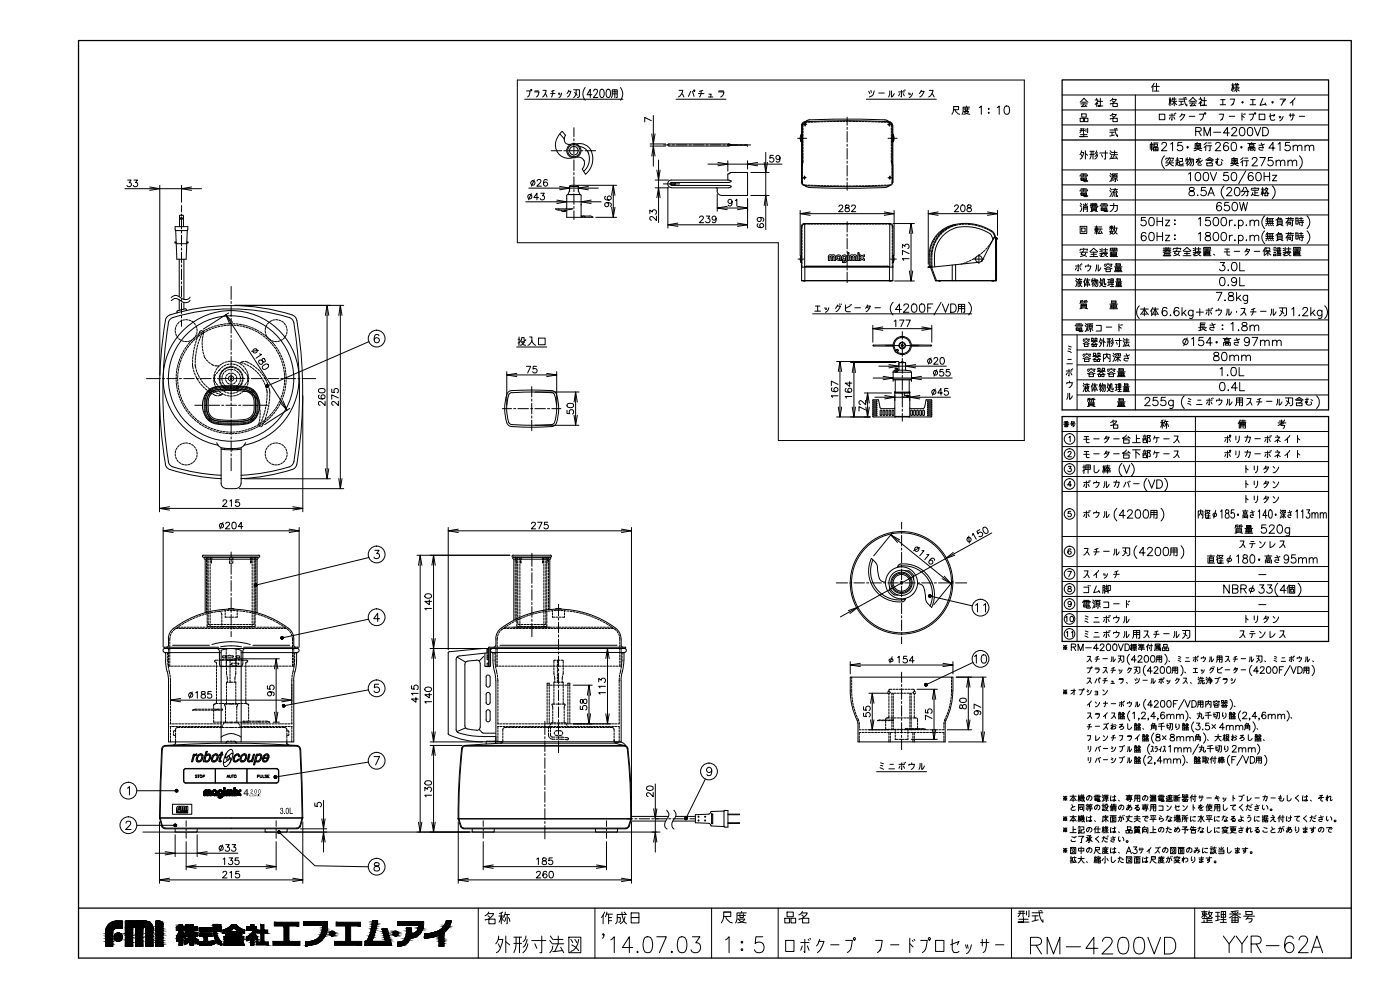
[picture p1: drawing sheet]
<svg xmlns="http://www.w3.org/2000/svg" width="420mm" height="297mm" viewBox="0 0 420 297" stroke-linecap="round" stroke-linejoin="round" font-family="sans-serif">
<defs><g id="words">
<text font-size="3" x="73.1" y="238.9">4</text>
</g></defs>
<path d="M23.6 12.2h381.9v275.3h-381.9zM318.8 24h79.9v99h-79.9zM318.8 42h79.9M318.8 125h79.9v67.5h-79.9zM23.6 272.5h381.9" fill="none" stroke="#000" stroke-width=".38"/>
<g fill="none" stroke="#000" stroke-width=".3">
<path d="M155.3 24h152.1v108.2h-73.8v-59.4h-78.3zM157.5 29.8h29.5M158 27.3h1.1a1.86 1.86 0 0 1-.8 1.8M160.4 27.6h1.4l-.3 1-.5 .5M160.6 27.3h1M163 27.1h.9l-.3 1-.8 1M163.6 28.1l.6 1M165.3 28.1h1.3M165.9 27.3v.8l-.4 1M166.3 27.1l-.8 .3M167.6 27.9l.2 .5M167.9 27.9l.1 .5"/>
<path d="M168.6 27.9l-.3 .9-.5 .5M168.6 39.5a4.6 4.6 0 0 0 0 7.4l1.5 .6 1.7-.2M168.6 39.5l1.1 1.1M170.2 28.1l.4-.7h.8l-.6 1.2-.5 .5M170.7 27.1l-.1 .3M172.2 26.9h1.7v2l-.6 .4M172.2 38.3v2.7M172.5 27.7l.7 .9M172.9 26.9a2.22 2.22 0 0 1-.7 2.4M175.6 26.3a2.99 2.99 0 0 0 0 3.8M177.6 28.4h-1.4l1-1.6v2.5M178.2 27.4l.3-.6 .6 .1 .2 .3-.2 .9-1 1.2h1.3"/>
<path d="M180.3 26.9l.4-.1a1.59 1.59 0 0 1 0 2.5h-.1a1.81 1.81 0 0 1-.3-2.4zM182.2 26.9l.5-.1a1.59 1.59 0 0 1 0 2.5h-.2a1.81 1.81 0 0 1-.3-2.4zM183.5 29.3l.3-.5v-1.9h1.4v2.4h-.3M183.8 28.2h1.4M183.8 27.5h1.4M184.5 26.9v2.4M186.2 26.3a2.99 2.99 0 0 1 0 3.8M195.5 36.2l-2-1v1.4M196.1 34.6v15.2M202.9 29.8h15M203.8 27.1h1.1l-.3 1-1 1M204.6 28.1l.7 1"/>
<path d="M207.2 27.4l-.6 1.5M207.8 27.4l.5 1.5M209.6 28.1h1.7M210.4 27.3v.8l-.5 1M210.9 27.1l-1 .3M212.6 29.1h1.3M212.8 28.3h.6l-.1 .8M215.6 27.6h1.7a1.61 1.61 0 0 1-1 1.5M215.8 27.3h1.3M240.8 38.7v.7M240.8 39.7v.7M240.8 38.4v.6"/>
<path d="M240.8 39.3v.6M240.9 37.1l-.1 1.4M241 37l-.2 1M241 38.4v.6M241 39.3v.6M241.1 37.3h1M241.2 37.1l-.2 .9M241.3 37.3l.5 .3M241.5 37.1h.3l.1 .2M241.6 36.8v1.1M241.7 36.5a1.15 1.15 0 0 0-1.1 1.2l-.1 17a.99 .99 0 0 0 1 1M241.8 36.7l-.4 .2"/>
<path d="M241.8 36.5a237.9 237.9 0 0 1 25.3 .1l.2 .1M241.8 36.5l-.6 .2M241.8 36.7l-.6 .2M241.8 36.7h.4M242.5 36.7h.6M244.1 36.6l-.7 .1M245.1 36.6h-.7M246 36.5l-.7 .1M246.3 36.5h.7M247.3 36.5h.6M248.9 36.5h-.7M249.2 36.5h.6"/>
<path d="M250.1 36.5h.7M251.1 36.5h.6M252.7 36.4l-.7 .1M253 36.4h.6M253.9 36.4h.7M254.2 35.2v2.4M254.2 38.2v.6M254.2 39.5v3.1M254.9 36.4h.6M255.8 36.4l.7 .1M256.8 36.5h.6M257.8 36.5h.6"/>
<path d="M258.7 36.5h.6M259.7 36.5h.6M260 29.8h21M260.6 36.5h.6M260.7 27.4l.4 .7M261.4 27.1l.1 .6M261.6 36.5h.6M262.4 27.3a1.73 1.73 0 0 1-1.5 1.8M262.5 36.5l.6 .1M263.5 36.6h.6M263.7 27.9h1.7M264.4 36.6l.6 .1"/>
<path d="M265.4 36.7h.6M266.3 36.7h.4M266.4 37.3h1M266.6 37.3l.5 .3M266.7 36.5a1.21 1.21 0 0 1 1.2 1.2l.1 17M266.7 36.5l-1.1-.5a233.6 233.6 0 0 0-23.1 0l-.7 .5M266.7 36.7l.5 .2M266.7 36.7l.6 .2M266.8 37.1h.3l.1 .2M266.9 36.8v1.1M267 27.3v1l-.3 .8M267.4 37.1l.1 .9"/>
<path d="M267.5 38.4v.6M267.5 39.3v.6M267.5 37l.2 1M267.5 37.1l.2 1.4M267.5 27.3v1.8l.4-.2 .5-.8M267.7 38.4v.6M267.7 39.3v.6M267.7 38.7v.7M267.7 39.7v.7M269.7 27.6h1.7M270 28.1l-.3 .7M270.5 27.1v2l-.1-.2"/>
<path d="M271 28.1l.4 .7M271.2 27.1l.2 .2M271.6 26.9l.1 .2M272.7 27.9l.2 .5M273 27.9l.2 .5M273.9 27.9a1.63 1.63 0 0 1-1 1.4M275.9 28.1l.5-.7h1a2.54 2.54 0 0 1-1.4 1.7M276.5 27.1l-.1 .3M278.9 27.1h1.1l-.6 1.5-.7 .5M279.7 28.1l.7 1M286.2 32.9h1.5v-.9h-1.5v1l-.5 1.3M286.2 32h1.5"/>
<path d="M286.7 32.9a1.53 1.53 0 0 0 1.3 1.4M289.2 33.5h1.5a1.69 1.69 0 0 1-1.5 .8M289.2 32.7h1.7M289.4 33.5l.6 .5 1 .3M289.7 32.3v.8h.7v-.8M290.1 31.8v.3M291 32.1h-2v1.4l-.3 .8M293.9 32.3l.6-.5v2.5M299.3 32.3l.6-.5v2.5M301.7 31.9a.86 .86 0 0 1 1.2 .4l.1 .6a1.06 1.06 0 0 1-1 1.4 1.61 1.61 0 0 1-.3-2.4zM318.8 28.5h79.9M318.8 33h79.9"/>
<path d="M318.8 37.5h79.9M324.1 39.1h1.5M324.2 35.5h.9v1h-.9zM324.2 30.7l1.1-1.2 1.2 1.2M324.3 38.7h1.1M324.3 31.2h2M324.5 38.7v.5l-.4 .6M324.6 30.7h1.4M324.6 34.2h1.4v1h-1.4zM325.1 38.7v1.1M325.2 40v1h-1.1h2.3M325.3 31.2l-.8 .8 1.4-.2"/>
<path d="M325.5 35.5h1v1h-1zM325.7 31.6l.5 .4M325.9 38.7v.8M326.4 38.5l-.1 1.3M328.7 30h.8v.3l-.8 1M329.1 29.5v.5M329.5 31.2l-.4-.4v1.2M329.6 30.4h1.3M330.2 29.5v2.3h-.7h1.5M333.1 39.7h1.3M333.1 39h2.3M333.1 35.7h.2"/>
<path d="M333.1 31.2h.2M333.7 39.7v1M333.8 34.3h1.2a2.15 2.15 0 0 1-1.7 1.4M333.8 29.8h1.2a2.1 2.1 0 0 1-1.7 1.4M333.8 34.8l.4 .3M333.8 30.3l.4 .3M334 34l-.2 .3-.7 .5M334 29.5l-.9 .8M334 35.5h1.3v1h-1.3zM334 31h1.3v1h-1.3zM334.6 38.5a3.7 3.7 0 0 0 .8 2.5v-.5M334.9 38.5l.3 .2"/>
<path d="M340.7 28.5v94.5M346 25.7l-.4 .5M346.2 25.9h1.7M346.4 27.3h1.4M346.4 25l-.4 .7v1.8M347.1 25v2.3M347.9 34.3h1.7v1.6h-1.7zM350.9 29.7h.5M350.9 34.6h1.7M351.1 29.2v2.6M351.2 35.1l-.3 .6M351.4 31.1l-.3-1.4-.3 1.7"/>
<path d="M351.6 31.4l.8-1 .8 1M351.6 30.4h1.6M351.7 34.1v2l-.1-.2M351.9 29.7h1.1M352 29.4l-.4 .8M352.2 35.1l.4 .6M352.4 29.2v2.6M352.4 34.1l.2 .2M352.7 33.9l.2 .2M353.8 30.4h1.4M353.8 29.7h2.4M354.1 35.1l.5-.7h1l-.7 1.2-.7 .5"/>
<path d="M354.5 30.4v1M354.7 34.1l-.1 .3M355.2 31.3l-1.4 .3M355.3 29.2a3.4 3.4 0 0 0 .9 2.6v-.5M355.7 29.2l.3 .2M356.8 30.4l1.2-1.2 1.1 1.2M356.9 34.9h1.7M357 30.9h2M357.3 30.4h1.4M358 30.9l-.8 .9 1.4-.2M358.3 31.3l.5 .5M358.8 39.4l1.5-.1 .2-.3-.1-.5-.5-.3h-1.1v2.5"/>
<path d="M359.7 39.4l.8 1.3M359.8 29.7h.9v.4l-.9 1M359.9 34.3h1.4a1.67 1.67 0 0 1-1.1 1.8M360.3 29.2v.5M360.7 30.9l-.4-.3v1.2M360.8 30.2h1.3M361.4 29.2v2.4h-.7h1.4M364.2 39.7h2.1M365.9 34.3h1.3l-.3 1.3M366.2 31.4h1.6M366.3 29.9h1.4M366.8 35.7l.1-.1-.6 .5"/>
<path d="M367 29.9v1.5M368.9 34.9h1.7M369 39.9h-1.8l1.2-1.7v2.5M369.2 29.7h1.3l-.4 1.4M369.6 25.5h.8M369.7 38.8l.4-.6h.5l.5 .5-.4 .9-1.1 1.1h1.6M370 31.3l.1-.2-.6 .5M370 25v2.5M370.3 26.8l-.3-1.3-.4 1.6M370.4 26.3h1.5M370.5 25.3h1.3M370.6 25.8h1.1"/>
<path d="M370.6 26.6l.2 .2M370.8 27l-.4 .3M370.8 25l.2 .3M371.2 25.3l-.2 2.2M371.5 27l.4 .3M371.5 25l-.3 .3M371.7 26.6l-.2 .2M372.3 38.4a.8 .8 0 0 1 1.2 .3 1.26 1.26 0 0 1-.9 2 1.55 1.55 0 0 1-.3-2.3zM372.7 34.7l.7 .5M372.7 33.9v2.2M373.2 34.3l.2 .1M373.6 34.1l.1 .2"/>
<path d="M374.7 38.4a.8 .8 0 0 1 1.2 .3 1.26 1.26 0 0 1-.8 2 1.6 1.6 0 0 1-.4-2.3zM374.9 34.3h1.3a1.67 1.67 0 0 1-1 1.8M375.1 31.4h1.7M375.3 29.9h1.4M376 29.9v1.5M376.5 38.2l.9 2.5 1-2.5M377.9 34.3h1.7v1.6h-1.7zM379 38.2h.8a1.33 1.33 0 0 1 .9 1.3 1.33 1.33 0 0 1-.9 1.2h-.8zM379 29.6l-.9 2 1.7-.3M379.7 30.9l.3 .7M380.9 34.9l1.7-.5-.3 .5M381.2 34.1l.2 1.8 .2 .2 1-.2"/>
<path d="M383.9 34.9l.2 .5M384.2 29.7h1.6l-.6 .9M384.2 34.9l.2 .5M385.1 34.9a1.63 1.63 0 0 1-1 1.4M385.2 30.1l-.7 1.5M386.9 34.6h1.7M387.2 30.9l.8-.7v1.4M387.3 34.1v1M388.1 34.1l-.2 1.5-.5 .5M388.6 29.4l-.6 .8M389.9 34.9h1.7M37.5 56.6h23"/>
<path d="M38.3 54h1.1l-.6 .8a.67 .67 0 0 1 .6 .6 .67 .67 0 0 1-.6 .7 .67 .67 0 0 1-.7-.5M40.2 54h1.1l-.6 .8a.67 .67 0 0 1 .6 .6 .67 .67 0 0 1-.6 .7 .67 .67 0 0 1-.7-.5M44.9 56.1l3 .5-3 .5M47.9 55.6v57M54.5 55.6v5.1M57.5 56.1l-3 .5 3 .5M158.7 56.4h20.9M159.5 58.1l-.9 1.9M160.3 53.9l-.8 2M161.2 54.3l.4-.4h.6l.1 .3-.2 .7-1 1h1.4M161.7 59.3h-1.5l.9-1.3v2M162.3 58h1.1l-.6 .7a.66 .66 0 0 1 .5 1.1 .66 .66 0 0 1-1.2-.2"/>
<path d="M164.2 54.1v-.2a.64 .64 0 0 0-1 .3 .97 .97 0 0 0 .6 1.7 .63 .63 0 0 0 .5-.7 .63 .63 0 0 0-.6-.6 .63 .63 0 0 0-.6 .6M165.4 45.2h3.2M168 55.9l3 .5-3 .6M168 40.2l1.4 1.6M169.2 45.2h.7M169.7 40.7a1.63 1.63 0 0 0 .9 2.6M169.7 40.6v.1M170.4 58.3l-.3 .4v3.7l-.2 .2M170.4 58.4h3.7M170.5 45.2h3.2M170.7 43.3h.5M170.9 56.8l-.5 1.5"/>
<path d="M171 56.8v-.9h2.6v1.3l.5 1.1M171 57.2v.3M172.2 58.3l-1.8 .1M172.2 41.6v.7M172.2 42.9v3.2M172.2 46.7v.6M172.2 48v3.2M172.2 51.8v.6M172.2 53.1v3.1M172.2 56.9v.6M172.2 58.1v3.2M172.9 43.2a3.9 3.9 0 0 1 4.5 2"/>
<path d="M173.2 47.2a1.88 1.88 0 0 1 2.1 1M173.3 55.6h11.8M173.5 55.9a2.47 2.47 0 0 0-2.6 0M173.6 57.2v.3M174 44l1.5 .5 1 1.2M174.1 58.3v.1M174.1 58.3l.3 .4v6.5M174.3 45.2h.6M174.8 50.6v.2M174.8 50.8l.9 1.4M175.3 48.2l.1 1-.6 1.5M175.6 45.2h3.2"/>
<path d="M175.6 52.2h.2M176.5 45.7a4.9 4.9 0 0 1-1.4 5.7M176.6 55.9l-3 .5 3 .6M177.4 45.2a5.9 5.9 0 0 1-1.6 7M181.8 58.9l-.2 .1a.64 .64 0 0 0 .2 .9 .97 .97 0 0 0 1.7-.5 .62 .62 0 0 0-.7-.6 .62 .62 0 0 0-.6 .6 .62 .62 0 0 0 .6 .6M183.5 58.6l.6-3 .5 3M184.1 55.6v9.6M195.1 43.8h4.7M195.1 43.2h4.7M195.6 46.8l.5-3 .5 3M195.6 40.2l.5 3 .5-3M196.6 56.4h4"/>
<path d="M196.6 54h4M197.1 51l.5 3 .5-3M197.1 59.3l.5-2.9 .5 2.9M197.6 48v18.8M199.1 55.2h4.9M199.2 43.5h1.9M200.4 56.2v12.2M200.8 43.2l-.4 .3 .4 .3h17.8l.8-.2M200.8 43.2h17.8M201.6 54.9l-.3 .3 .3 .2M201.6 54.7l-.5 .5 .5 .4M201.6 54a1.16 1.16 0 0 0-1.2 1.2 1.16 1.16 0 0 0 1.2 1.1"/>
<path d="M201.6 54.9l1.1 .1-.2 .4M201.6 55.4h.9M201.6 55.6h17.1M201.6 54.8h17.1M201.6 56.4h17.1M201.6 54h17.1M201.7 43.5h.7M203 43.5h3.2M206.8 43.5h.7M208.1 43.5h3.2M211.9 43.5h.6M212.5 49.2h22.2"/>
<path d="M213.2 43.5h3.2M214.9 56.3l.3 .2 .1 .7M215.2 57.2a1.42 1.42 0 0 0 1.4 1.4M215.3 58.2v5.2M215.5 48.7l2.9 .5-2.9 .6M217 43.5h.6M218.3 43.5h3.1M218.4 52.3l.6-.2 .1-.4h5.3v6.9h-7.8M218.4 48.2v3.1M218.4 52.3v1.7M218.5 43.4v.2l5.9-.1-5.9-.1M218.6 43.2l.8 .2"/>
<path d="M218.7 55.6l.7 .4-.7 .3M218.7 54l.7 .3M219 54.7h-.3M219.1 43.4v.2M219.4 54.3l-.4 .4M222.1 43.5h.6M223.3 43.5h2M224.4 43.9v.1M224.4 48.2v2.5M224.4 59.6v8.8M225.3 58.6h5.5M225.3 51.7h5.5"/>
<path d="M227.4 48.7l-3 .5 3 .6M229.3 48.7l.5 3 .5-3M229.8 45.7v23.2M232.1 46.6h-1l-.1 .9a.7 .7 0 0 1 1.1 0 .7 .7 0 0 1-.1 1 .7 .7 0 0 1-1-.2M234.1 47.3a.62 .62 0 0 1-.9 .5 .62 .62 0 0 1-.2-1 .62 .62 0 0 1 1 .1l.1 .4a.94 .94 0 0 1-.8 1.4l-.4-.3M239.4 41.5h2.7M240.4 42.5h.1M240.4 40.5l-.2 .8 .2 1.1M240.4 40.5v2M240.4 40.5h.1M240.5 40.5h-.1M240.5 40.8v.1"/>
<path d="M240.5 42.5h-.1M240.5 42.1v.1M240.8 54l.1 1.1M240.8 40.7v.6M240.8 41.6v.7M240.8 42.6v.6M240.8 43.5v.7M240.8 44.5v.6M240.8 45.4v.7M240.8 46.4v.6M240.8 47.3v.7M240.8 48.3v.6"/>
<path d="M240.8 49.2v.9M240.8 50.2v.9M240.8 51.2v.8M240.8 52.1v.9M240.8 53.1v.8M240.8 47.9l-.2 1.7M240.8 40.3v.6M240.8 41v1.9M240.8 43.1v.6M240.8 44.1v.6M240.8 45v.6M240.8 46v.6"/>
<path d="M240.8 46.9v.7M240.9 53.3h1.1M241 47.9l-.2 1.6M241 40.3v.6M241 41.2v.6M241 42.2v.6M241 43.1v.6M241 44.1v.6M241 45v.6M241 46v.6M241 46.9v.7M241.1 55.3l1.1 .3"/>
<path d="M241.2 53.3l.4 .3M241.3 53.1l.5 .2M241.5 52.8v1M241.5 55.7a275 275 0 0 0 25.5 0M241.6 55.7l1.2 .5a188.4 188.4 0 0 0 23.3-.1l.8-.4M242.5 55.6h.6M243.4 55.6h.7M244.4 55.6h.7M245.3 55.6l.7 .1M246.3 55.7h.7M247.3 55.7h.6M248.2 55.7l.7 .1"/>
<path d="M249.2 55.8h.6M250.1 55.8h.7M251.1 55.8h.6M252 55.8h.7M253 55.8h.6M253.9 55.8h.7M254.2 43.3v.6M254.2 44.5v3.2M254.2 48.4v.6M254.2 49.6v3.2M254.2 53.4v.7M254.2 54.7v2.4"/>
<path d="M254.9 55.8h.6M255.8 55.8h.7M256.8 55.8h.6M257.8 55.8h.6M258.7 55.8h.6M260.3 55.7l-.6 .1M260.6 55.7h.6M262.2 55.7h-.6M263.1 55.6l-.6 .1M264.1 55.6h-.6M264.4 55.6h.6M265.4 55.6h.6"/>
<path d="M266.5 41.5h2.7M266.5 53.3h1.1M266.8 53.3l.4 .3M266.9 53.1l.5 .2M267.1 52.8v1M267.4 55.3l-1.1 .3M267.5 47.9l.2 1.7M267.5 40.3v.6M267.5 41.2v.6M267.5 42.2v.6M267.5 43.1v.6M267.5 44.1v.6"/>
<path d="M267.5 45v.6M267.5 46v.6M267.5 46.9v.7M267.7 47.9l.3 1.7v5.1M267.7 40.3v.6M267.7 41v1.9M267.7 43.1v.6M267.7 44.1v.6M267.7 45v.6M267.7 46v.6M267.7 46.9v.7M267.7 54l-.1 1.1"/>
<path d="M267.7 40.7v.6M267.7 41.6v.7M267.7 42.6v.6M267.7 43.5v.7M267.7 44.5v.6M267.7 45.4v.7M267.7 46.4v.6M267.7 47.3v.7M267.7 48.3v.6M267.7 49.2v.9M267.7 50.2v.9M267.7 51.2v.8"/>
<path d="M267.7 52.1v.9M267.7 53.1v.8M267.9 54.7a.99 .99 0 0 1-.9 1M267.9 42.1l.1 .4M268 42.5h.1M268 40.8l-.1 .1M268 40.6v.3M268 40.5h.1M268.1 40.5l.2 .8-.2 1.1M268.1 40.5h-.1M268.1 40.5v2M318.8 51h79.9"/>
<path d="M318.8 55.5h79.9M324.1 57.3l.2-.3h2.1l-.2 .3M324.1 52.8l.2-.3h2.1l-.2 .3M324.3 40.4h1.9M324.4 58h1.7v.6h-1.7zM324.4 53.5h1.7v.7h-1.7zM324.4 58.3h1.7M324.4 57.7h.5M324.4 57.3h.5M324.4 56.7h1.7M324.4 53.8h1.7M324.4 53.1h.5"/>
<path d="M324.4 52.8h.5M324.4 52.2h1.7M324.5 45.7h.7a2.17 2.17 0 0 1-1 2M324.5 46.4l.2 .5M324.6 45.2l-.5 1.2M325.2 58l.2 1h.8l.2-.4M325.2 53.5l.2 1h.8l.2-.3M325.2 52.2v.9M325.2 56.7v1M325.6 57.7h.5M325.6 57.3h.5M325.6 53.1h.5"/>
<path d="M325.6 52.8h.5M325.7 45.2v2.5M325.7 46.1l.7 .5M327.1 46.3h1.3M327.1 45.4h1.3M327.5 45.4v1.1l-.4 1.2M328 45.4v2.3M329.1 45.2l-.5 .9M329.3 45.7l-.3 .9-.4 .3M329.4 46.4l-.3 .9-.5 .4M330.1 45.9h2.3M330.6 46.4l.3 .7"/>
<path d="M331.8 45.2v2.5h-.4M333.1 57.2l.4 .5M333.1 52.7l.4 .4M333.1 45.9l.4 .5M333.2 56.5l.4 .5M333.2 52l.4 .5M333.2 45.2l.4 .5M333.6 58l-.5 1M333.6 53.5l-.1 .5-.4 .5M333.6 46.8l-.1 .5-.4 .4M333.6 46.4h1.8M333.7 45.7h1.6"/>
<path d="M333.9 56.8h1.5M334.1 57.8l-.1 1-.3 .2M334.2 52.5h1v1h-1zM334.2 53h1M334.4 53.8l-.3 .4M334.4 40.5l-1.3 .3M334.5 45.2v1.2l-.7 1.2M334.6 57.8v1.2M334.7 56.5a1.15 1.15 0 0 1-.8 1.2l1.3-.2M334.7 52.3l-.2 .2M334.8 53.5v1h-.3M334.9 46.9l.5 .8"/>
<path d="M335 57.2l.4 .5M335.1 57.8v1.2h.3v-.3M335.1 47.4l-1.5 .2M335.1 53.8l.3 .4M335.4 52.2h-1.6v1.5l-.2 .6M345.2 44.8v-1.6h.8v1.6h-.2M345.6 42.7v2.5M346.2 44.3h1.3v.9h-1.3zM346.2 44.8h1.3M346.2 42.9h1.3M346.4 43.2h1v.7h-1zM346.9 44.3v.9"/>
<path d="M348.7 43.3l.2-.4 .7-.2 .4 .3 .1 .4-1.5 1.8h1.6M349.5 46.8a2.55 2.55 0 0 0 0 3.8M349.8 47.9l.2-.4h2.2l-.2 .4M349.8 48.9h2.4M350.7 47.6l-.4 .7-.3 .1M351 48.9l1.2 .9M351 48.4a1.39 1.39 0 0 1-1.2 1.4M351 47.3v.2M351.2 47.6l.2 .7h.5l.1-.2M351.3 43.2l.6-.5v2.5M352.8 48.2h1.1M353 49.1a2.24 2.24 0 0 0 2.2 .7"/>
<path d="M353 48.6l-.2 1.2M353 47.7h.7M353.3 48.7h.6M353.3 47.3v2.1M354.1 47.6h.8v.8h-.9l.1 1h.9v-.5M354.7 42.7h-1.1l-.2 1.1a.89 .89 0 0 1 1.4 0 .89 .89 0 0 1-.2 1.3 .89 .89 0 0 1-1.3-.3M356 47.6v.3h.7M356 47.9l-.2 .5M356.3 47.3v2.5M356.6 48.6l-.6 .5M356.7 52.2l.6-.5v2.5M357 47.7h1.2v1.7l-.5 .4"/>
<path d="M357.1 56.4a.52 .52 0 0 0 .2 .8 .93 .93 0 0 1 1 .3 .93 .93 0 0 1 .1 1l-.5 .2a.83 .83 0 0 1-1.1-.4 .98 .98 0 0 1 1.2-1.1 .51 .51 0 0 0 .3-.8zM357.1 47.3l-.4 1.1M357.3 47.7l-.1 .9-.5 .8M357.7 47.7v.7l-.6 1.4M358.3 44.6h2.4M358.7 44.6v-1.5h1.6v1.5M358.8 44.3l.7-.6 .7 .6M358.8 43.7h1.4M359 43.3l.2 .2M359.1 51.9a.8 .8 0 0 1 1.1 .3 1.26 1.26 0 0 1-.8 2 1.55 1.55 0 0 1-.3-2.3zM359.3 58.6h.3zM359.4 42.7l-.4 .4"/>
<path d="M359.5 44.6l.3 .3 .9 .3M359.5 44.3a1.1 1.1 0 0 1-1.2 .9M359.5 43.2v1.2M359.9 47.4l-.9 1.3 1-.5 .2 .9M360 43.3l-.2 .2M360.4 47.6l-1.4 .3M360.8 48.1l-1.3 1 .2 .5 1-.2M361.3 40.7v-2.5l1 2.5 .9-2.5v2.5M361.4 51.9a.8 .8 0 0 1 1.2 .3 1.26 1.26 0 0 1-.8 2 1.6 1.6 0 0 1-.4-2.3zM361.8 56.2h-1.2l-.1 1.1a.89 .89 0 0 1 1.3 0 .89 .89 0 0 1-.1 1.3 .89 .89 0 0 1-1.3-.3M361.9 48l1.1-.7 1.2 .7M361.9 43.9v1.3"/>
<path d="M362 43.6l-.7 .7M362 42.7l-.7 .7M362.2 48.9h1.6v.9h-1.6zM362.2 48.1h1.6l-.5 .7-.4 .1M362.3 43.7h1.4M362.5 42.9h1M362.5 58.7l1-2.5 .9 2.5M362.5 47.8h1M362.9 57.9h1.2M363.2 43.7v1.5h-.4M363.2 51.7l1 2.5 .9-2.5M364.8 43.3l.3-.4 .6-.2 .4 .3 .2 .4-1.6 1.8h1.7"/>
<path d="M365.4 47.4v1.3l-.4 .2-.1-.3 .1-.2 .4 .2-.2 .6a.91 .91 0 0 0 1.5 0l-.2-.6M365.8 47.7l-.9 .2M366.5 47.9l.5 .3M367.4 55.8a2.54 2.54 0 0 0 0 3.8M368.2 56.8l.5-.6h.4l.5 .5-.3 .8-1.2 1.2h1.6M368.5 51.7h-1.1l-.2 1.1a.88 .88 0 0 1 1.3 0 .88 .88 0 0 1-.1 1.3 .88 .88 0 0 1-1.3-.3M368.6 43.1a.7 .7 0 0 0-1-.2 1.39 1.39 0 0 0 .4 2.3 .78 .78 0 0 0 .7-.8 .78 .78 0 0 0-.7-.7 .78 .78 0 0 0-.8 .7M369.3 49.1h2.4M369.7 49.1v-1.5h1.6v1.5M369.8 42.9a.78 .78 0 0 1 1.2 .3 1.24 1.24 0 0 1-.8 2 1.05 1.05 0 0 1-.7-1.4zM369.9 51.9a.8 .8 0 0 1 1.1 .3 1.26 1.26 0 0 1-.8 2 1.55 1.55 0 0 1-.3-2.3zM369.9 48.7l.6-.5 .7 .5"/>
<path d="M369.9 48.2h1.3M370 47.8l.2 .3M370.4 47.3l-.4 .3M370.5 49.1l1.2 .7M370.5 48.7a1.17 1.17 0 0 1-1.2 1.1M370.5 47.7v1.2M370.8 56.4a.8 .8 0 0 1 1.2 .3 1.26 1.26 0 0 1-.8 2 1.55 1.55 0 0 1-.4-2.3zM371 47.8l-.2 .3M372.8 57.4h1.7v1.2l-.5 .1M372.9 48.4v1.4M373 48.1l-.7 .6M373 47.3l-.7 .6"/>
<path d="M373.3 56.2l-.8 1.4M373.4 48.2h1.3M373.5 47.4h1M373.7 57.4l-.4 .8-.7 .5M373.7 56.2h.3l.8 1.4M373.9 51.3l-2.1 3.8M374.2 48.2v1.6h-.4M374.5 43.1h2.3M374.6 45.2v-.9h2l-.1 .9M375 43.4h1.3v.5h-1.3zM375.1 44.6h1.1v.5h-1.1zM375.5 56.9l.2-.4h2.1l-.2 .4"/>
<path d="M375.7 57.1h1.9M375.7 42.7v.4M375.8 47.9l.5-.6h.7l.3 .4-.4 .9-1.2 1.2h1.7M375.8 58.3l.8 .3M376 57.8l-.5 .9M376 52.1a.73 .73 0 0 0-.7-.4 .73 .73 0 0 0-.6 .5 1.46 1.46 0 0 0 .6 2 .78 .78 0 0 0 .8-.7 .78 .78 0 0 0-.7-.8 .78 .78 0 0 0-.8 .7M376.6 57.1v1.5l1.2 .1M376.6 56.2v.3M376.6 57.8h.9M377.2 51.9a.8 .8 0 0 1 1.2 .3 1.26 1.26 0 0 1-.8 2 1.63 1.63 0 0 1-.4-2.3zM378.1 47.3h1.7l-1.2 2.5M378.5 42.9l.7 1.5-1.2-.1-.2 .5 .5 .3h.7"/>
<path d="M378.5 56.7h.8M378.9 56.2v2.5M379.2 58.1l-.3-1.4-.4 1.7M379.4 51.7v2.5M379.4 52.9h1.6M379.5 43.2l-1.7 .4M379.6 57.9h.9v.8h-.9zM379.8 56.9l1 1.2M379.8 56.6h.7l-.4 .8-.8 .7M380.1 56.2l-.8 .9M381 51.7v2.5M381.8 55.8a2.54 2.54 0 0 1 0 3.8"/>
<path d="M381.9 52.6h1.3l-1.3 1.6h1.3M381.9 47.3h-1.2l-.1 1a.87 .87 0 0 1 1.3 0 .87 .87 0 0 1-.2 1.3 .87 .87 0 0 1-1.2-.4M382.6 44.4h-1.8l1.2-1.7v2.5M383 48.6l.6-.5 .6 .1 .1 1.6M383 48.1v1.7M383.6 43.2l.6-.5v2.5M384.3 48.6l.6-.5 .6 .1 .1 1.6M386.5 48.6l.6-.5 .6 .1 .1 1.6M386.5 48.1v1.7M387 42.7h-1.1l-.2 1.1a.87 .87 0 0 1 1.3 0 .87 .87 0 0 1-.1 1.3 .87 .87 0 0 1-1.3-.3M387.8 48.6l.6-.5 .6 .1 .2 1.6M388.1 44l.6-.4 .6 .1 .1 1.5"/>
<path d="M388.1 43.6v1.6M389.4 44l.6-.4 .6 .1 .1 1.5M390 46.8a2.64 2.64 0 0 1 0 3.8M391.7 44l.5-.4 .6 .1 .2 1.5M391.7 43.6v1.6M393 44l.6-.4 .6 .1 .1 1.5M52.7 69.2h3.5M52.7 69.1l.4 8.7h2.8l.3-8.7M52.7 69.2l-.1-1.2h3.8v.9l-.2 .3M52.9 72.6h-.4v.3h.4M52.9 72.8l.2 .3h2.7l.3-.3M53.8 77.8v11.2"/>
<path d="M54.5 61.7v1.9M54.5 64.2v.7M54.5 65.5v3.2M54.5 69.3v.6M54.5 70.6v3.2M54.5 74.4v.6M54.5 75.7v3.1M54.5 79.5v.6M55 64.8l-.9-.2-.2 .2v3.2M55.1 64.8v3.2M55.2 77.8v12M56.1 72.6h.4v.3h-.5"/>
<path d="M157.8 60.6h22.6M167.1 60l3 .6-3 .5M167.7 62.7v.3h2.2l1.9-.3-5.1-.1 1 .4M168.4 63l.3 .4M169.2 63l.4 .5h-.8M169.5 63l.2 .3M169.6 63.5h.1M169.7 63.2l-.1 .2M169.9 63l.2 .2v2h7.9l-1-.4M172.2 61.9v.7M172.2 63.2v2.7M174.4 64.7l.3 .2"/>
<path d="M174.7 64.9l.5-.1 .4 .4M174.7 64.9v.3M175 64.8h1.9M177.4 60l-3 .6 3 .5M178.8 65.2h6.3M182.1 60.8a.62 .62 0 0 1 .5 .9 .62 .62 0 0 1-.9 .2 .62 .62 0 0 1 .1-1l.3-.1a.92 .92 0 0 1 1.4 .8l-.3 .3M183.5 62.2l.6 3 .5-3M195 64.1v-1.1l.8 .6a.66 .66 0 0 1 1.1-.5 .66 .66 0 0 1-.3 1.2M197 64.8v1.4l-1.4-1.2-.6 .3 .1 .6 .4 .2M200.4 67.5h24M203.4 66.9l-3 .6 3 .4M210 65.3l.2-.4 .5-.1 .4 .6-1.2 1.4h1.3"/>
<path d="M211.9 64.8h1.1l-.5 .8a.66 .66 0 0 1 .4 1.1 .66 .66 0 0 1-1.1-.3M214.9 65.5a.62 .62 0 0 1-.8 .5 .62 .62 0 0 1-.3-1 .62 .62 0 0 1 1 .1l.1 .4a.92 .92 0 0 1-.7 1.3l-.4-.2M215.3 62.4h9.1M218.3 61.9l-3 .5 3 .5M219.7 60.5a.62 .62 0 0 1-.9 .5 .62 .62 0 0 1-.2-1 .62 .62 0 0 1 1 .1l.1 .4a.94 .94 0 0 1-.8 1.3l-.3-.3M220.7 60.2l.4-.4v2M221.3 61.9l3.1 .5-3.1 .5M221.3 66.9l3.1 .6-3.1 .4M227.5 67.2h-.2a.64 .64 0 0 0 .3 1 .97 .97 0 0 0 1.6-.6 .62 .62 0 0 0-.6-.5 .62 .62 0 0 0-.6 .6 .62 .62 0 0 0 .5 .6M227.9 65.2a.62 .62 0 0 1 .5 .9 .62 .62 0 0 1-1 .2 .62 .62 0 0 1 .1-1l.4-.1a.92 .92 0 0 1 1.3 .8l-.3 .4M229.3 61.7l.5-3.1 .5 3.1M239.5 77.7h1.8"/>
<path d="M240.1 63.1v13.7M240.1 64.1h28.2M240.4 76.8l-.2 .7 .2 1.2M240.4 76.8l.1 2M240.4 76.7l.1 .1M240.4 76.8h.1M240.4 78.8h.1M240.5 76.7l-.1 .1M240.5 78.7l-.1 .1M240.5 68l.1 16.2M240.7 69v.7M240.7 70v.6"/>
<path d="M240.7 70.9v.7M240.7 71.9v.6M240.7 72.8v.7M240.7 73.8v.6M240.7 74.7v.7M240.7 75.7v.6M240.7 76.6v.7M240.7 77.6v.6M240.7 78.5v.7M240.7 79.5v.7M240.9 67.6l-.2 1.1M241.5 67a.99 .99 0 0 0-1 1"/>
<path d="M241.6 80h25.3M241.6 79.9l-.1 .1M242 67.2l-.9 .2M242 79.9l-.4 .1M242.3 67.2h.7M243.1 63.6l-3 .5 3 .5M243.3 67.2h.6M244.2 67.2h.7M245.2 67.2h.6M246.2 67.2h.6M247.1 67.2h.6M248.1 67.2h.6"/>
<path d="M248.6 77.1v1.1h.5v-1.1M249 67.2h.6M249.4 77.1l-.2-.2-.2 .2M249.5 77.1v1.1h.4v-1.1M250 67.2h.6M250.3 77.1l-.2-.2-.2 .2M250.3 77.1v1.1h.4v-1.1M250.7 77.1l-.4-.6-1.1-.1-.5 .2-.1 .5M250.9 67.2h.6M251.8 62l.4-.5h.3l.4 .4-.3 .7-.9 .9h1.3M251.9 67.2h.6M252.5 77.3a.83 .83 0 0 0-.9-.8 .83 .83 0 0 0-.7 1 .83 .83 0 0 0 1.1 .6"/>
<path d="M252.5 77.3v.9h-.4v-.9a.4 .4 0 0 0-.6-.4 .4 .4 0 0 0-.1 .6 .4 .4 0 0 0 .6 0v.6M252.8 67.2h.6M252.8 78.2v.5M253.8 61.6v.6l.8 .3 .3 .3a.66 .66 0 0 1-.6 .7 .66 .66 0 0 1-.7-.7l.3-.3 .8-.3 .1-.2-.1-.4zM253.8 67.2h.9M253.8 78v-.7a.4 .4 0 0 0-.5-.4 .4 .4 0 0 0-.2 .6 .4 .4 0 0 0 .7 0v.6M253.8 78l-.4 .4-.6-.2M254.2 77.3a.83 .83 0 0 0-.9-.8 .83 .83 0 0 0-.7 1 .83 .83 0 0 0 1.1 .6M254.2 78a.92 .92 0 0 1-1.4 .7M254.2 66.5v3.1M254.2 70.2v.7M254.2 71.5v3.2"/>
<path d="M254.2 75.3v.7M254.2 76.6v3.2M254.4 76.5h.4v1.7h-.4zM255.1 67.2h.6M255.1 77.1v1.1h.4v-1.1M255.6 62l.4-.5 .5 .1 .2 .3-.3 .7-.9 .9h1.3M255.9 77.1l-.2-.2-.2 .2M255.9 77.1v1.1h.5v-1.1M256 67.2h.7M256.7 77.1l-.2-.2-.1 .2M256.8 77.1v1.1h.4v-1.1M257 67.2h.6"/>
<path d="M257.2 77.1l-.4-.6-1.1-.1-.5 .2-.2 .5M257.5 76.5h.4v1.7h-.4zM257.9 67.2h.7M258.7 76.8l-.7-.3v.4l.4 .4-.4 .4v.5M258.7 77.7l-.7 .4M258.7 77.7l.7 .4M258.7 76.8l.7-.3v.4l-.4 .4 .4 .4v.5M258.9 67.2h.6M259.8 67.2h.7M260.8 67.2h.6M261.7 67.2h.7M262.7 67.2h.6"/>
<path d="M263.6 67.2h.7M264.6 67.2h.6M265.4 63.6l2.9 .5-2.9 .5M265.5 67.2h.7M266.4 79.9l.5 .2-.1 4.2M266.4 79.9h-24.4M266.5 67.2l.9 .2M267 67a.99 .99 0 0 1 1 1v12.2h-27.5M267.2 77.7h1.8M267.7 67.6l.1 1.1M267.8 69v.7M267.8 70v.6"/>
<path d="M267.8 70.9v.7M267.8 71.9v.6M267.8 72.8v.7M267.8 73.8v.6M267.8 74.7v.7M267.8 75.7v.6M267.8 76.6v.7M267.8 77.6v.6M267.8 78.5v.7M267.8 79.5v.7M268 67.1h6.4M268 76.8h.1"/>
<path d="M268 78.8h.1M268.1 76.8l.2 .7-.2 1.2M268.1 76.8h-.1M268.1 76.8v1.9h-.1M268.3 63.1v13.7M270.8 74.4v-1.1l.8 .6a.66 .66 0 0 1 .6-.6 .66 .66 0 0 1 .7 .5 .66 .66 0 0 1-.5 .8M272.8 77.6h-2l.4 .5M272.8 76.1l-2-.9v1.3M272.9 70l.5-2.9 .5 2.9M273.4 67.1v17.2M278.6 64.1h20.8M278.6 63.1v16.2"/>
<path d="M278.8 76.4a9.7 9.7 0 0 1 10-9.3 13.4 13.4 0 0 1 9.5 2.8l.5 1.2h-.4l-3.7 7.3-.2 .1M278.8 76.4l.1 3.8M279.1 77.4v.7M279.1 78.4v.6M279.1 75.9v1.2M279.1 79.3v.7M279.1 80l-.1 .1M279.2 75l-.1 .6M279.4 74.1l-.1 .6M279.4 80l-.9 .1M279.5 76.5v3.7M279.5 79.8l-.1 .1"/>
<path d="M279.7 77.5v.7M279.7 78.5v.6M279.7 79.4v.8M279.8 75.8l-.1 1.4M279.8 73.2l-.2 .6M279.9 74.9l-.1 .6M280.2 74l-.2 .6M280.2 72.3l-.3 .6M280.5 73.1l-.2 .6M280.7 71.5l-.4 .5M281 72.2l-.3 .6M281.2 70.8l-.3 .4"/>
<path d="M281.5 71.4l-.4 .5M281.5 63.6l-2.9 .5 2.9 .5M281.9 70l-.4 .5M282.1 70.7l-.5 .4M282.6 69.4l-.5 .4M282.7 69.9l-.4 .5M283.4 68.8l-.5 .4M283.4 69.3l-.5 .4M284.2 68.8l-.5 .3M284.2 68.4l-.5 .3M285 68.3l-.6 .3M285.1 68l-.6 .3"/>
<path d="M285.8 79.5v4.8M285.9 67.9l-.6 .3M286 67.7l-.6 .2M286.5 62l.4-.5h.4l.3 .4-.3 .6-.9 1h1.3M286.7 67.4a10 10 0 0 0-7.2 9.1M286.8 79.4v4.9M286.8 67.6l-.6 .2M286.9 68.3a13.9 13.9 0 0 1 10.2 1.8M287 68.3a9.4 9.4 0 0 0-6.5 10.6v1.2M287.5 67.5l-1.2 .2M288.4 67.3l-.6 .1M288.6 61.6a.64 .64 0 0 1 .9 .3v1.2a.62 .62 0 0 1-.5 .4 .62 .62 0 0 1-.6-.4l-.1-.7z"/>
<path d="M288.8 79.1l-.4 .2M289.3 67.3h-.6M289.7 67.3h.6M289.7 78.8l-.6 .3M290.4 61.6v.6l.5 .2a.58 .58 0 0 1 .6 .5 .58 .58 0 0 1-.4 .6l-.7-.1-.2-.6 .3-.3 .8-.3 .2-.4a.72 .72 0 0 0-1.1-.2zM290.6 67.3l.6 .1M290.6 78.5l-.6 .2M291.5 78.1l-.6 .2M291.6 67.4l.6 .1M292.3 77.7h3M292.3 77.6l-.6 .3M292.5 67.5l.6 .2"/>
<path d="M292.9 77.3l-.3 .1M293.4 67.7l.6 .2M293.6 78.7l-15 1.5M293.8 76.4v2.7M294.2 76.3l-.6 .5M294.3 68l.7 .2M294.9 75.7l-.5 .4M295.3 68.3l.5 .3M295.6 75.1l-.5 .4M296.1 68.7l.6 .3M296.3 74.4l-.5 .4M296.4 63.6l3 .5-3 .5"/>
<path d="M296.9 73.6l-.5 .5M297 69.1l.8 .6M297.1 70.1l.4 .5M297.5 72.9l-.5 .5M297.5 70.6l.5 1.2M298.1 70l.5 1.1M298.4 71.3h.7M298.5 71.2l-1.1 1.6M298.5 71.3h.1M298.6 71.3h.5l-.2 .1M298.6 71.3v13M298.8 71.9l.5-.2z"/>
<path d="M298.8 71.5h.5M299 71.6v.1M299.1 71.6h.3M299.1 71.6h.1M299.1 71.9v12.3M299.3 71.4l.1 .1M299.4 71.6l-.1 .1M299.4 63.1v7.5M299.4 71.6h.1M318.8 60h79.9M318.8 64.5h79.9M318.8 78h79.9"/>
<path d="M318.8 73.5h79.9M322.7 79.8h1.7M323.6 79.3v2l-.2-.1M324.1 75.2l.2-.4h2.1l-.2 .4M324.1 75.7h2.3M324.2 67.9h2v2.2h-2zM324.2 61.7l.4 .5M324.3 61l.3 .5M324.3 79.3l.1 .2M324.6 79.1l.1 .2M324.6 62.5l-.4 1M324.6 68.4h1.1v1.2h-1.1z"/>
<path d="M325.1 63.5v-1.7h1.2v1.7h-.1M325.1 61.2l.4 .4M325.1 62.7h1.2M325.1 62.3h1.2M325.2 75.2l-.8 1.1 1.7 .7M325.2 74.5v.3M325.7 61v.8M325.9 75.7a1.47 1.47 0 0 1-1.6 1.3M326.3 61.1l-.3 .5M326.6 79.3v.5M327.1 75.5l1.1-1 1.2 1M327.1 77h2.3"/>
<path d="M327.2 75.7h2.1M327.3 61.1h1.9v.4h-1.9l-.1 .3h2.3l-.3 .4M327.4 76.3h1.7M327.6 62.2h1.4v1h-1.4zM327.6 62.5h1.4M327.6 62.9h1.4M327.9 63.3l-.6 .2M328 61l-.2 1.1-.5 .2M328.2 75.7v1.3M328.5 69.9h1.2M328.6 68.1h1M328.7 68.9h.8v-.5h-.8v1h.8v-.5"/>
<path d="M328.7 61v1.2M328.7 63.3l.6 .2M329.1 79.5v1l-.4 .8M329.1 67.7v2.5M329.6 79.5v1.8l.8-1M329.7 68.7h1.1M329.8 68.1h.9M330.1 76h2.3M330.1 74.8l.3 .1M330.1 61.8l.2-.3h2.2l-.2 .3M330.2 68.7l-.5 1.4 1-.3M330.5 62.5h1.7v.7h-1.7z"/>
<path d="M330.5 69.4l.3 .7M330.5 62.8h1.7M330.5 62.2h.5M330.5 61.8h.5M330.5 61.1h1.7M330.6 76.4v.6M330.6 75.3l-.5 .2M330.7 74.5v1.3M331.1 76.1l-1 .5M331.1 74.9h1.3M331.2 75.7h1.1M331.2 75.8v.2"/>
<path d="M331.3 62.5l.2 1h.8l.2-.3M331.3 61.1v1.1M331.4 79.6l.2-.3h2.1l-.1 .3M331.4 76.1l.7 .8 .3 .1M331.4 76.8l-1.2 .2M331.7 62.2h.5M331.7 61.8h.5M331.8 74.5v1.2M332.1 79.6l-.5 .4M332.1 76.3l-.3 .2M332.6 79v.3M333 68.8l.6-.6 .6 .6"/>
<path d="M333 69.4h1.2M333 68.2h1.2M333.1 79.6l.5 .4M333.1 75.3h2.3M333.1 61.7h2.2v1.3l-.5 .5h-.3M333.1 67.8l.2 .2M333.2 74.5h2v.5h-2zM333.2 75.7v1.3h2.2M333.6 69.1l-.5 .7 .9 .4M333.6 75.7h1.5v.9h-1.5zM333.6 67.7v1.2M333.6 76.3h1.5"/>
<path d="M333.6 76h1.5M333.9 69.4a.87 .87 0 0 1-.8 .8M334 74.5v.5M334 67.8l-.2 .2M334.2 61l-.1 1.7-1 .8M334.2 75v.7M334.4 68.6a1.96 1.96 0 0 0 .9 1.6M334.4 68.4h.9M334.5 67.7l-.3 1.4M334.5 74.5v.5M334.9 79.1h1.3v.7h-1.3zM334.9 79.5h1.3"/>
<path d="M335.1 68.4l-.2 1-.7 .8M343.8 65.2h-1.2l-.1 1.1a.88 .88 0 0 1 1.3 0 .88 .88 0 0 1-.1 1.3 .88 .88 0 0 1-1.3-.3M343.9 70.1a.73 .73 0 0 0-.7-.4 .73 .73 0 0 0-.6 .5 1.96 1.96 0 0 0 .2 1.9 .77 .77 0 0 0 1.2-.3 .77 .77 0 0 0-.5-1.1 .77 .77 0 0 0-1 .7M345.1 65.4a.85 .85 0 0 1 1.2 .3l.1 .6a1.07 1.07 0 0 1-.7 1.4h-.2a1.6 1.6 0 0 1-.4-2.3zM345.1 69.9a.85 .85 0 0 1 1.2 .3l.1 .6a1.07 1.07 0 0 1-.7 1.4h-.2a1.6 1.6 0 0 1-.4-2.3zM347.2 65.2v2.5M347.2 69.7v2.5M347.2 66.4h1.7M347.2 70.9h1.7M348.9 65.2v2.5M348.9 69.7v2.5M349.1 76.7h2.3"/>
<path d="M349.1 75.2h2.3M349.1 74.5h2.3M349.2 76.7h2M349.2 74.9h2M349.4 76.7v-.6h1.7v.6M349.7 66.1h1.4l-1.4 1.6h1.4M349.7 70.6h1.4l-1.4 1.6h1.4M349.9 74.2v.5M350 76.1v.6M350.3 74.7v.5l-.9 .5M350.5 76.1v.6M350.6 74.2v.5"/>
<path d="M350.8 75.4l.6 .3M351.1 75.6l-2 .1M352.1 74.9l.1-.4h2.2l-.2 .4M352.1 75.4h2.3M353.3 74.9l-.9 1.1 1.7 .7M353.3 74.2v.3M353.9 75.4a1.41 1.41 0 0 1-1.7 1.3M355.1 75.2l1.1-1 1.2 1M355.1 76.7h2.3M355.2 75.4h2M355.4 76h1.7M356.2 75.4v1.3"/>
<path d="M358.1 75.8h2.3M358.1 74.5l.4 .2M358.6 76.2v.5M358.6 75l-.5 .2M358.8 74.2v1.4M359.1 75.9l-1 .4M359.1 74.7h1.3M359.2 75.4h1.1M359.2 75.6v.2M359.4 75.9l.7 .8h.3M359.4 76.6l-1.1 .1M359.6 65.7l.6-.5v2.5"/>
<path d="M359.6 70.2l.6-.5v2.5M359.7 74.2v1.2M360.1 76l-.4 .3M361.1 75.1h2.3M361.3 74.2h1.9v.5h-1.9zM361.3 75.4v1.3h2.1M361.6 75.4h1.5v1h-1.5zM361.6 76.1h1.5M361.6 75.7h1.5M361.9 69.9a.52 .52 0 0 0 .2 .8 .88 .88 0 0 1 1.1 .3 .88 .88 0 0 1-.1 1.1l-.4 .1a.83 .83 0 0 1-1-.4 .98 .98 0 0 1 1.2-1.1 .51 .51 0 0 0 .2-.8zM361.9 74.2v.5M362.2 74.7v.7"/>
<path d="M362.5 74.2v.5M363.1 65.2h-1.2l-.1 1.1a.88 .88 0 0 1 1.3 0 .88 .88 0 0 1-.1 1.3 .88 .88 0 0 1-1.3-.3M364.2 76.3l.4 .3M364.4 65.4a.8 .8 0 0 1 1.2 .3 1.26 1.26 0 0 1-.8 2 1.55 1.55 0 0 1-.4-2.3zM364.4 69.9a.8 .8 0 0 1 1.2 .3 1.26 1.26 0 0 1-.8 2 1.55 1.55 0 0 1-.4-2.3zM366.2 78.8h1.3l-.7 .9a.82 .82 0 0 1 .6 1.3 .82 .82 0 0 1-1.4-.3M366.5 61.1a.7 .7 0 0 0-1.1-.3 1.49 1.49 0 0 0 .5 2.5 .77 .77 0 0 0 .8-.8 .77 .77 0 0 0-.8-.8 .77 .77 0 0 0-.8 .7M366.8 65.4a.8 .8 0 0 1 1.2 .3 1.26 1.26 0 0 1-.9 2 1.55 1.55 0 0 1-.3-2.3zM366.8 69.9a.8 .8 0 0 1 1.2 .3 1.26 1.26 0 0 1-.9 2 1.55 1.55 0 0 1-.3-2.3zM367.4 75.6h1.7M367.6 74.7h1.3M368.2 74.7v1.7l.9 .2"/>
<path d="M368.8 60.7h-1.2l-.1 1.1a.89 .89 0 0 1 1.3 0 .89 .89 0 0 1-.1 1.3 .89 .89 0 0 1-1.3-.3M369 66.1v1.6M369 70.6v1.6M369.9 66.1a.79 .79 0 0 0-.9 .7M369.9 70.6a.79 .79 0 0 0-.9 .7M369.9 78.8a.86 .86 0 0 1 1.2 .4 1.18 1.18 0 0 1 .1 1.4 1.18 1.18 0 0 1-1.3 .5 1.88 1.88 0 0 1 0-2.3zM370.1 60.8a.78 .78 0 0 1 1.2 .4 1.18 1.18 0 0 1 .1 1.4 1.18 1.18 0 0 1-1.3 .5 1.88 1.88 0 0 1 0-2.3zM370.4 75.4h1.7M370.6 67.5v.2zM370.6 72v.2zM371.7 66.4a.8 .8 0 0 1 1.2-.1 .8 .8 0 0 1 0 1.2 .8 .8 0 0 1-1.2-.1M371.7 70.9a.81 .81 0 0 1 1.2-.1 .81 .81 0 0 1 0 1.2 .81 .81 0 0 1-1.2-.1"/>
<path d="M371.7 66.1v2.5M371.7 70.6v2.5M372 60.7l.6 2.6 .6-2.6 .6 2.6 .6-2.6M372.1 78.8v2.5h1.4M373.6 75.6l.3-.4 .8 .4M374 67.5v.2zM374 72v.2zM374.1 74.9h1a2.3 2.3 0 0 1-1.4 1.7M374.3 74.6l-.4 .6M375.1 66.6l.6-.5 .6 .1 .2 1.5M375.1 71l.6-.4 .6 .1 .2 1.5M375.1 66.1v1.6"/>
<path d="M375.1 70.6v1.6M376.4 75.4h1.7M376.5 66.6l.5-.5 .6 .1 .2 1.5M376.5 71l.5-.4 .6 .1 .2 1.5M379.4 74.9l-.3 .5M379.5 64.8a2.54 2.54 0 0 0 0 3.8M379.5 69.3a2.54 2.54 0 0 0 0 3.8M379.6 76.6l.9-.9 .9 .9M379.7 75.5h1.6M379.8 74.2l-.4 .7v1.8M379.9 66.4h2.3M379.9 70.9h2.3"/>
<path d="M379.9 67.1h2.3M379.9 71.6h2.3M379.9 74.4h1.2v.8h-1.2zM380.2 67.4l-.3 .3M380.2 71.9l-.3 .3M380.4 65.8v1.3M380.4 70.2v1.4M380.4 65.2l-.2 .4M380.4 69.7l-.2 .4M380.5 75.2v1.5M380.6 67.4l.3 .3M380.6 71.9l.3 .3"/>
<path d="M380.9 65.8v1.3M380.9 70.2v1.4M381.2 67.4l.4 .3M381.2 71.9l.4 .3M381.4 65.8v1.3M381.4 70.2v1.4M381.9 67.4l.3 .3M381.9 65.8v1.3M381.9 70.2v1.4M381.9 71.9l.3 .3M382.1 74.7h1M382.2 65.6h-2l-.3 .5"/>
<path d="M382.2 70.1h-2l-.3 .5M382.2 76.3h.7v.4h-.7zM382.3 75.7h.5M382.3 75.2h.5M382.3 74.2h.5M383.1 74.5h1.3M383.2 76.1h1.2l-.3 .4-.9 .2M383.4 65.9h1.4v1.5h-1.4zM383.4 70.4h1.4v1.5h-1.4zM383.4 66.4h1.4M383.4 70.9h1.4M383.4 66.9h1.4"/>
<path d="M383.4 71.4h1.4M383.4 75.6h.9M383.4 75.3h.9M383.4 76.2l1 .5M383.6 74.7l-.5 .6M383.6 74.2v.5M383.6 65.5l-.7 .6M383.6 70l-.7 .6M383.7 67.5l-.6 .2M383.7 72l-.6 .2M383.7 65.2l-.1 .3h.9l-.2 .4M383.7 69.7l-.1 .3h.9l-.2 .4"/>
<path d="M383.9 74.2v.5M384.1 74.8l-.3 .3v.8M384.4 75.1h-1v.8h1M384.5 67.5l.5 .2M384.5 72l.5 .2M385.1 75.8h2.3M385.1 74.5l.4 .2M385.6 76.2v.5M385.6 75l-.5 .2M385.7 74.2v1.4M385.9 65.5h2.3M385.9 70h2.3"/>
<path d="M386.1 75.9l-1 .4M386.1 66.7l-.2 .2M386.1 71.2l-.2 .2M386.1 74.7h1.3M386.2 75.4h1.1M386.2 75.6v.2M386.3 66.4l-.2 .4M386.3 70.9l-.2 .4M386.4 75.9l.7 .8h.3M386.4 76.6l-1.1 .1M386.6 65.9l-.3 .5v1.3M386.6 70.4l-.3 .5v1.3"/>
<path d="M386.6 66.1h1.6M386.6 70.6h1.6M386.7 65.2v.6M386.7 69.7v.7M386.7 74.2v1.2M386.8 66.6h.6v.7h-.6zM386.8 71.1h.6v.7h-.6zM387.1 76l-.4 .3M387.4 65.2v.6M387.4 69.7v.7M387.9 66.1v1.6h-.4M387.9 70.6v1.6h-.4"/>
<path d="M388.1 75.1h2.3M388.2 74.2h2.1v.5h-2.1zM388.2 75.4v1.3h2.2M388.6 75.4h1.5v1h-1.5zM388.6 76.1h1.5M388.6 75.7h1.5M388.9 65.4h.7v1.8h-.7zM388.9 69.9h.7v1.8h-.7zM388.9 66.3h.7M388.9 70.8h.7M388.9 74.2v.5M389.2 74.7v.7"/>
<path d="M389.5 74.2v.5M389.7 66.2h1.5M389.7 66.7h1.5M389.7 70.8h1.5M389.7 71.2h1.5M390 65.6h1M390 67.1l.2 .5M390 71.6l.2 .5M390 70.1h1M390.5 65.2v1M390.5 69.7v1.1M390.8 66.2v1.5h-.2"/>
<path d="M390.8 70.8v1.4h-.2M392.2 64.8a2.54 2.54 0 0 1 0 3.8M392.2 69.3a2.54 2.54 0 0 1 0 3.8M49.7 96.1a131 131 0 0 0 0 43.2M50.6 96.9a129.9 129.9 0 0 0 0 41.6M51 94.5l-1 .8-.4 .8M52.6 99.2v.6M52.7 98.3l-.1 .6M53.1 97.4l-.3 .6M53.7 96.7l-.4 .5M53.8 89.9v3.2M54.5 80.7v3.2"/>
<path d="M54.5 84.6v.6M54.5 85.8v3.2M54.5 89.6v.7M54.5 90.9v3.2M54.5 94.7v.6M54.5 96v1.9M54.5 96.2l-.5 .3M55.2 90.7v2.1M55.4 96l-.6 .1M55.7 95.9l.6 .1M55.9 93.2v-.4l-.2-.2-1.5 .4-1 .2-.1 .8M56.7 96l.5 .2"/>
<path d="M57.1 90.1a1.8 1.8 0 0 1-2.9 .1l-1-.6a1.52 1.52 0 0 0-1.8 .6M57.1 89.2a1.83 1.83 0 0 1-2.9 .1 1.82 1.82 0 0 0-2.8 0M57.5 96.4l.5 .3M58.2 97l.4 .4M58.8 97.7l.2 .6M59.1 98.6l.1 .6M59.1 99.5l-.1 .6M60.5 99.2l-.4 .1-.4 1M60.6 99.7l-.5 .3M60.6 100l-.2 .6M60.8 99.3l.3 .4-.2 .9M60.9 99.4l-.1 .3"/>
<path d="M61.4 99.2l-.5 .3M61.6 99.5l-.5 .4M62.3 98.7l-.6 .3M62.5 99.1l-.6 .3M63.1 98.3l-.6 .3M63.3 98.7l-.5 .3M64 98l-.6 .2M64.2 98.4l-.5 .2M64.9 97.7l-.6 .2M65.1 98.1l-.6 .2M65.8 97.5l-.6 .1M66.1 97.9l-.7 .2"/>
<path d="M66.8 97.3l-.6 .1M67 97.8h-.6M67.7 97.2l-.6 .1M67.8 94.4l18.3 28.7M67.9 97.6l-.6 .1M68.6 93.9l-7.6 4.8M68.7 97.1l-.7 .1M68.9 97.6h-.6M69.2 97.6h.6M69.4 86v3.8M69.4 90.4v.7M69.4 91.7v3.2"/>
<path d="M69.4 95.5v.7M69.4 96.8v3.2M69.6 97.1h-.6M69.8 96.7l-2-2.3 1.1 2.8M69.9 97.1l.7 .1M70.2 97.6h.6M70.4 91.6h32.8M70.9 97.2l.6 .1M71.1 97.6l.6 .2M71.8 97.3l.7 .1M72 97.8l.7 .1M72.8 97.5l.6 .1"/>
<path d="M73 98l.6 .1M73.7 97.7l.6 .1M73.9 98.2l.6 .2M74.6 98l.6 .2M74.8 98.5l.6 .2M75.5 98.3l.6 .2M75.7 98.9l.6 .2M76.4 98.7l.5 .2M76.6 99.2l.5 .3M77.2 99.1l.6 .3M77.4 99.7l.5 .3M78 99.6l.6 .3"/>
<path d="M79.6 99.2l.1 .6M79.7 98.3l-.1 .6M80.1 97.4l-.3 .6M80.7 96.7l-.4 .5M81.5 96.2l-.5 .3M82.4 96l-.6 .1M82.7 95.9l.6 .1M83.6 96l.6 .2M84.5 96.4l.5 .3M85.2 97l.4 .4M85.8 97.7l.2 .6M86.1 98.6l.1 .6"/>
<path d="M86.1 99.5l-.1 .6M86.8 95.3a59.5 59.5 0 0 0-35.3 .1l-.6 .6-.4 .9M86.8 95.3l1 .7 .4 .9M87.7 94.5a61 61 0 0 0-36.7 0M87.7 94.5l1 .8 .4 .8M88.2 96.9a130.6 130.6 0 0 1 0 41.6M89.1 96.1a133.5 133.5 0 0 1 0 43.2M97.6 94.6l.6-3 .5 3M98.2 91.6v52.1M101.7 94.6l.4-3 .5 3M102.1 91.6v55M240.5 84.2h27.5"/>
<path d="M240.6 84.2h27.4M241.4 84.1v.3M243.9 94.2h47.7M244.5 93.4h1.7M244.7 91.8h1.4M245.4 91.8v1.6M247.6 92.3l.1 .6M247.9 92.3l.2 .6M248.7 92.3a1.63 1.63 0 0 1-1 1.4M251.2 91.8h1.1l-.7 1.2-.7 .5M251.4 91.5l-.7 1M251.9 91.2l.2 .1"/>
<path d="M252.4 91.2l.1 .1M253.7 91.5v1.7l.5 .3h1M254.2 80.4v.6M254.2 81.7v3.1M255.1 91.5l.1 .2M255.1 91.8l-1.4 .7M255.4 91.3l.2 .2M256.6 92.3h1.6M259.7 92.5l.4-.3 .8 .3M260.3 91.8h.9l-.7 1.2-.6 .5M260.4 91.5l-.3 .7M261.9 97.6v5.1"/>
<path d="M261.9 98.6h17.7M262.6 92.3h1.6M265 98.1l-3.1 .5 3.1 .5M266.9 84.3h.5M267 80.2v-13.1h-25.5l.2 17.2h-.6M267.2 84.1v.3M268 80.2v4M268 90.7a2.55 2.55 0 0 0 0 3.8M268.3 96.4l.5-.4v2M268.5 84.3h5.9M270 96h1.3l-.9 2M270.5 92.9h-1.7l1.1-1.7v2.5"/>
<path d="M270.8 99.5v2.3M271.3 91.8l.4-.6 .7 .1 .3 .4-.4 .8-1.2 1.2h1.7M271.9 96h1.3l-.9 2M272.9 81.3l.5 3 .5-3M273.9 91.3a.86 .86 0 0 1 1.2 .4 1.18 1.18 0 0 1 .1 1.4 1.18 1.18 0 0 1-1.3 .5 1.88 1.88 0 0 1 0-2.3zM276.3 91.3a.86 .86 0 0 1 1.1 .4 1.28 1.28 0 0 1-.8 2 1.69 1.69 0 0 1-.3-2.4zM276.6 98.1l3 .5-3 .5M278.4 92.4h.9M279 80.1v.1M279.3 80.2l1.4 4h18.4M279.6 80.2l1.4 4M279.6 97.6v5.1"/>
<path d="M279.9 91.2h-1.5v2.5M281 84.2l.1 .1M281.7 84.3h.6M282 84.1v.3M282.4 90.7l-2.1 3.8M282.8 91.2l.9 2.5 1-2.5M285.3 91.2h.8a1.32 1.32 0 0 1 .9 1.2 1.32 1.32 0 0 1-.9 1.3h-.8zM287.3 93.7l.3-.5v-1.9h1.9v2.4h-.5M287.6 92.6h1.9M287.6 92h1.9M288.6 91.3v2.4M290.7 90.7a2.55 2.55 0 0 1 0 3.8"/>
<path d="M297.7 84.3h.6M298 84.1v.3M299 84.2h-18.3M318.8 82.5h79.9M318.8 87h79.9M318.8 96h79.9M322.7 97.8l.1-.3h2.2l-.2 .3M322.8 84.2l.4 .4M322.9 83.5l.3 .5M323 98.5h1.6v.7h-1.6zM323 97.8h.5M323 98.8h1.6"/>
<path d="M323 98.1h.5M323 97.2h1.6M323.1 80.3l-.4 .7M323.2 85l-.4 1M323.3 83.8h1.4M323.5 84.5l-.2 .4M323.8 84l-.3 .5v1.5M323.8 98.5l.2 1h.8l.2-.3M323.8 97.2v.9M323.9 84.9l.8 1.1M324 84.6l.3 .5M324 83.5v.3"/>
<path d="M324.1 84.4h.5l-.4 1-.4 .6M324.1 80.3l.3 .7M324.1 84l-.3 1.1M324.2 97.8h.4M324.2 98.1h.4M324.3 90.6h.9M324.4 91.3h1.7v1.1h-1.7zM324.4 91.7h1.7M324.4 92h1.7M324.7 92.5l-.6 .1M324.7 90.6v.6M325 90.1l-.7 .2-.2 .8"/>
<path d="M325.4 90.6h1M325.5 84.2l-.3 .4M325.6 85.7l.7-1.7 .8 1.7M325.7 97.6l.4 .5M325.7 83.5l-.2 .7v1.8M325.7 92.5l.7 .1M325.7 80.2v-.4h1.7a1.58 1.58 0 0 1-1 1.5M325.7 84h1.4M325.8 97l.4 .5M325.9 85.5h.9M325.9 90.6v.6M326.2 90.1l-.8 .2-.2 .8"/>
<path d="M326.2 98.5l-.5 1M326.3 83.5v2.5M326.8 97.6h1v.9h-1zM326.8 98h1M326.9 98.8l-.2 .4M327.3 97.3l-.2 .3M327.3 98.5v1h-.2M327.7 83.8v.4h.6M327.7 84.2l-.1 .4M327.7 98.8l.3 .4M328 97.2h-1.6v1.5l-.2 .6M328 83.5v2.5"/>
<path d="M328.2 84.8l-.5 .5M328.5 84h1v1.7l-.5 .3M328.6 83.5l-.3 1.1M328.8 84l-.1 .8-.4 .9M329 97.6h1.5v1.7h-1.5M329.1 84l-.1 1.3-.4 .7M330.1 84.6l.4 .9 .7 .5h.7M330.3 84h.5l-.4 1.7-.4 .3M330.3 83.5l-.3 1.3M331.4 80.6l1.2-.6 1.1 .6M331.9 85v.4h-.4v-1.7h-.5l-.1 1.4-.2 .4M331.9 80.7h1.3v.8h-1.3z"/>
<path d="M332 98.1h1.7M332.4 83.8h.7M332.4 84.7h.7M332.8 83.8v1.7M333.1 85.4l-.7 .3M333.1 91.2h2.3M333.1 92.6h2.3M333.2 86h1.1M333.2 92.3h2M333.3 85.4h.9M333.4 83.7h.7v1.2h-.7zM333.4 84.3h.7"/>
<path d="M333.4 91.5h1.7v.6h-1.7zM333.4 91.8h1.7M333.6 90.3h1.3v.7h-1.3zM333.6 90.6h1.3M333.7 83.7v2.3M334.2 91.5v1.1M334.4 80.1h2.3M334.4 81.5h2.3M334.6 81.2h2M334.8 80.3h1.6v.7h-1.6zM334.8 80.6h1.6M334.8 86h1.9"/>
<path d="M334.8 84.6h1.9M334.9 85.7h1.6M335.1 84.8h1.3v.6h-1.3zM335.1 85.1h1.3M335.2 83.7h1.1v.6h-1.1zM335.2 84h1.1M335.6 80.3v1.2M335.7 84.8v1.2M335.8 98l.7 .5M335.8 97.2v2.1M336.3 97.5l.2 .1M336.7 97.3l.1 .2"/>
<path d="M341.9 91.8a2.64 2.64 0 0 0 0 3.8M342.3 94.4l1.1-1.7 1.2 1.7M342.3 92.7h2.3M342.8 94.2h1.3M343.4 92.3v2.5M345.6 92.9l-.3 .5M345.8 94.4l.9-1.7 .9 1.7M346 92.3l-.4 .6v1.9M346 92.7h1.6M346.1 94.2h1.2M346.7 92.3v2.5M350.2 92.6l-.1-.3a.86 .86 0 0 0-1.2 .4 1.46 1.46 0 0 0 .6 2.1 .79 .79 0 0 0 .8-.8 .79 .79 0 0 0-.7-.8 .79 .79 0 0 0-.8 .7"/>
<path d="M351.1 94.6h.3zM353.8 92.6l-.2-.3a.86 .86 0 0 0-1.1 .4 1.46 1.46 0 0 0 .5 2.1 .79 .79 0 0 0 .9-.8 .79 .79 0 0 0-.7-.8 .79 .79 0 0 0-.9 .7M354.7 92.3v2.5M355.2 93.8l.8 1M355.9 93.1l-1.2 1.1M358 93.1l-.1 2.2-.3 .3-.6-.2M358 93.4a.8 .8 0 0 0-1.1-.1 .8 .8 0 0 0 0 1.2 .8 .8 0 0 0 1.1-.1M359 93.7h2.1M359.7 98.3h2.4M360.1 92.6v2.2M360.2 97.8h1.4M360.2 97.4h1.4"/>
<path d="M360.9 98.3l.7 .8 .5 .1M360.9 98.9l-1.2 .3M361.7 98.6l-.3 .3M361.7 96.9h-1.5v2.2M361.9 93.1h1.7M362.3 93.6l-.4 .6M362.8 92.6v2l-.2-.2M363.3 93.6l.3 .6M363.5 92.6l.1 .1M363.7 96.9l.7 1.5-1.2-.2-.1 .5 .4 .4h.7M363.8 92.4l.2 .2M364.7 97.3l-1.6 .3"/>
<path d="M364.9 93.4v-.3h1.7a1.68 1.68 0 0 1-1 1.5M365 87.7h1.7l-1.2 2.5M365.8 92.6v.5M366.3 83.4a.8 .8 0 0 1 1.2 .3 1.26 1.26 0 0 1-.8 2 1.6 1.6 0 0 1-.4-2.3zM367.5 90.1h.3zM368.3 92.7v1l-.4 .9M368.5 81.1h.2zM368.5 85.6h.2zM368.8 92.7v1.9l.3-.2 .5-.8M368.8 87.9a.51 .51 0 0 0 .3 .8 .87 .87 0 0 1 1 .3 .87 .87 0 0 1-.1 1.1l-.8 .1-.6-.4a.93 .93 0 0 1 1.2-1.1 .52 .52 0 0 0 .2-.8zM369.4 97.2l.6-.5v2.5M371.1 84.1a.79 .79 0 0 1-1.1 .6 .79 .79 0 0 1-.3-1.2 .79 .79 0 0 1 1.3 .1 1.71 1.71 0 0 1-.6 2.1l-.7-.3"/>
<path d="M371.1 87.7v2.5M371.1 93.4v.3M371.6 99.1h.2zM371.6 89.3l.8 .9M372.1 83.2v2.5h1.4M372.3 88.6l-1.2 1.2M372.4 92.6h1.2l-.3 1-1 1M372.9 96.9v.7l.7 .2a.72 .72 0 0 1 .7 .7 .72 .72 0 0 1-.6 .7h-.5a.72 .72 0 0 1-.6-.7 .72 .72 0 0 1 .8-.7l.7-.2 .1-.5a.95 .95 0 0 0-1.3-.2zM373.3 93.6l.7 1M374.4 88.6v1.9a.64 .64 0 0 1-.4 .6 .64 .64 0 0 1-.6-.2M374.4 88.9a.79 .79 0 0 0-1.1-.1 .79 .79 0 0 0 0 1.2 .79 .79 0 0 0 1.1-.1M375.1 98.1l.6-.5 .6 .1 .2 1.5"/>
<path d="M375.1 97.6v1.6M375.3 93.6h1.7M376.1 92.7a2.16 2.16 0 0 1-.5 1.9M376.5 98.1l.5-.5 .6 .1 .2 1.5M376.6 92.6l-1 .3M378.3 93.4h1.7M381.6 92.7v1l-.3 .9M382.1 92.7v1.9l.4-.2 .5-.8M383.9 92.4h2.2v2l-.8 .4M384.3 93.2l1 .9M384.9 92.4a2.1 2.1 0 0 1-1 2.4M387.7 92.7l.6-.4v2.5"/>
<path d="M389.9 94.5v.3zM391 92.9l.1-.4 .4-.2h.7l.2 .4-.1 .5-1.4 1.6h1.6M393.4 92.3v2.5M393.9 93.8l.8 1M394.6 93.1l-1.2 1.1M396.7 93.1v1.9a.68 .68 0 0 1-1.1 .4M396.7 93.4a.8 .8 0 0 0-1.1-.1 .8 .8 0 0 0 0 1.2 .8 .8 0 0 0 1.1-.1M397.5 91.8a2.55 2.55 0 0 1 0 3.8M44 113.6h4.1M47.9 118.7v34.9M48.8 113.6h.6M50 113.6h3.2"/>
<path d="M52.7 100.1l.2 .6M52.9 113.1v.7M52.9 114.1v.6M52.9 115l.1 .7M52.9 112.2v.6M53 111.2l-.1 .7M53 116l.2 .6M53.1 101l.4 .5M53.2 110.3l-.1 .6M53.2 116.9l.1 .6M53.3 113.6v.6M53.4 112.7l-.1 .6"/>
<path d="M53.4 114.6v.6M53.4 117.8l.2 .7M53.4 109.4l-.1 .6M53.5 111.7l-.1 .6M53.5 115.5v.6M53.6 116.4l.1 .7M53.6 110.8l-.1 .6M53.7 101.7l.5 .3M53.7 108.5l-.2 .6M53.7 118.8l.2 .6M53.8 109.8l-.2 .7M53.8 117.4l.1 .6"/>
<path d="M53.8 113.6h.7M54 119.6l.3 .6M54 107.6l-.2 .6M54 108.9l-.2 .6M54 118.3l.2 .6M54.3 119.2l.3 .6M54.3 108l-.2 .6M54.4 106.7l-.3 .6M54.5 102.2l.6 .2M54.7 107.2l-.3 .5M54.8 105.8l-.3 .6M55.1 113.6h3.2"/>
<path d="M55.1 106.3l-.3 .6M55.3 105l-.3 .6M55.4 102.5h.6M55.6 105.5l-.4 .5M55.8 104.2l-.4 .5M56 104.6l-.3 .6M56.4 103.4l-.4 .6M56.6 103.9l-.4 .5M56.9 102.3l-.6 .2M57 102.7l-.5 .5M57.2 103.1l-.4 .5M57.6 102l-.4 .5"/>
<path d="M57.8 101.9l-.6 .3M57.8 108.9l.2 1.8M57.8 108v.6M57.9 102.4l-.5 .5M57.9 107l-.1 .6M58 106.1l-.1 .6M58.1 111.1l.2 .5M58.2 105.1l-.1 .6M58.3 101.4l-.4 .4M58.4 104.2l-.2 .6M58.4 111.9l.2 .6M58.4 101.2l-.4 .5"/>
<path d="M58.5 101.8l-.4 .4M58.6 103.3l-.2 .6M58.6 109.2l.2 1.3M58.6 108.2v.7M58.7 107.3l-.1 .6M58.7 112.8l.3 .6M58.8 106.4l-.1 .6M58.9 110.9l.1 .6M58.9 102.3l-.2 .7M58.9 100.4l-.3 .6M58.9 105.4l-.1 .6M58.9 113.6h.6"/>
<path d="M59 100.7l-.5 .4M59.1 104.5l-.1 .6M59.2 101.4l-.2 .6M59.2 113.7l.3 .5M59.2 111.8l.2 .6M59.3 103.6l-.1 .6M59.5 100.6l-.7 1M59.5 112.6l.3 .6M59.6 102.6l-.2 .6M59.7 114.5l.4 .5M59.8 100.2l-.5 .4M59.9 101.7l-.2 .6"/>
<path d="M60 113.5l.4 .5M60 100.6l-.5 .3M60.2 113.6h3.2M60.3 100.9l-.2 .5M60.3 115.2l.4 .5M60.5 114.3l.4 .5M60.7 102.8v.6M60.7 103.7v.7M60.7 101.8v.7M60.8 104.7l.1 .6M60.8 100l-.5 .4M60.9 116l.4 .4"/>
<path d="M60.9 100.9l-.1 .6M60.9 105.6l.2 .6M61.1 115l.4 .5M61.2 106.5l.6 1.2M61.4 119.5l-.1 .4M61.6 118.8l-.1 .5M61.6 116.6l.4 .4M61.7 118.2l-.8 2.2-.1 2M61.7 119.5l-.1 .4M61.8 115.7l.4 .4M61.9 118.9l-.2 .5M61.9 118.3l-.2 .4"/>
<path d="M61.9 108l.5 .4M62 118v.1M62.1 118.4l-.2 .4M62.3 119.1l-.3 .8M62.3 117.7l-.2 .2M62.3 117.2l.5 .4M62.3 118.1l-.1 .2M62.3 119.1l-.2 .9M62.5 116.3l.5 .4M62.6 117.4l-.3 .2M62.6 108.6l.5 .4M62.6 117.8l-.3 .2"/>
<path d="M62.7 117.4l.3-.2 .5 .4-.4 .4zM62.9 118.1l-.6 .8M63 118.1l-.6 .9M63.1 117.8l.5 .3M63.1 118.6a3.3 3.3 0 0 1 2.6-1.3l3.7-.2a15.2 15.2 0 0 1 5.2 .6 3.5 3.5 0 0 1 1.7 3.9 3.4 3.4 0 0 1-3.3 4.3l-3.6 .2a10.6 10.6 0 0 1-5.8-.9l-.5-.6a7.9 7.9 0 0 1 0-6zM63.1 116.9l-.4 .4M63.2 116.9l.5 .4M63.3 117.2l-.6 .5M63.4 109.2l.8 .5M63.5 117.5l-.5 .5M63.9 118.3l1.3 .5M63.9 116.5l-.7 .4"/>
<path d="M64 113.6h.6M64 116.8l-.6 .3M64 117.4l.6 .3M64.2 113.1l-.1 .7M64.2 114.1v.6M64.2 117.2l-.6 .2M64.2 117.2l-.5 .3M64.3 112.2l-.1 .6M64.3 115l.2 .6M64.5 109.7l1.3 .1M64.7 111.4l-.3 .5M64.7 115.9l.3 .5"/>
<path d="M64.7 116.3l-.7 .1M64.7 112.4l-.3 .6a1.92 1.92 0 0 0 .3 1.8M64.8 116.6l-.6 .1M64.8 116.9l-.5 .2M64.8 117l-.5 .2M64.9 117.9l.6 .2M64.9 115.1l.4 .5M65.1 110.5l-.3 .6M65.1 116.7l.4 .5M65.1 116.2h-.3M65.2 116.5h-.3M65.3 113.6h3.1"/>
<path d="M65.3 116.1h.5l.4 .6M65.3 111.6l-.4 .5M65.3 116.9h-.3M65.3 117h-.3M65.5 115.8l.3 .3M65.8 109.8l-.5 .5M65.8 117.4l.4 .4M65.8 113.6l.1 .6M65.8 118.2l.6 .3M65.8 116.4h-.5M65.9 116.8l-.5 .1M65.9 116.9h-.4"/>
<path d="M65.9 112.7l-.1 .6M65.9 114.5l.2 .6M66 113.6v.7M66 116.8h.3M66.1 112.7l-.1 .6M66.1 114.6l.3 .6M66.2 110.5l-.7 .9M66.3 111.8l-.3 .6M66.3 115.4l.3 .5M66.3 116.3l-.3 .1M66.3 116l-.4 .1M66.3 116.9h-.3"/>
<path d="M66.5 109.2l-.5 .4M66.5 118l.5 .3M66.5 116.9l.5 .4M66.5 116.7h.3M66.5 111.8l-.3 .6M66.5 115.5l.4 .4M66.6 113.6l.1 .7M66.7 112.7l-.1 .6M66.7 114.6l.3 .6M66.7 116.3h-.3M66.7 116h-.3M66.8 118.2l-1.3 .6"/>
<path d="M66.8 116.8l-.3 .1M66.8 111.1l-.4 .5M66.8 116.1l.5 .5M67 116.7h.3M67 109.9l-.5 .4M67.2 111.1l-.5 .4M67.2 116.2l.5 .4M67.2 111.8l-.3 .6M67.2 115.4l.5 .4M67.2 116h-.3M67.3 117.4l.5 .3M67.3 116.3h-.4"/>
<path d="M67.3 118.4l.6 .2M67.3 108.8l-.6 .3M67.3 116.8h-.3M67.4 116.3h.5M67.4 116h.5M67.6 110.5l-.5 .3M67.6 116.7l.5 .3M67.8 113.1l-.1 .7M67.8 114.1l.3 .6M67.8 109.5l-.5 .3M67.9 116.6l-.5 .1M67.9 116.7l-.5 .1"/>
<path d="M68 111.2l-.5 .4M68 116l.6 .3M68 110.5l-.6 .3M68 116.7l.6 .2M68.1 115.9h.3M68.1 116.6h.3M68.1 116.7h.3M68.1 117.8l.6 .2M68.2 118.7l.6 .1M68.2 108.5l-.6 .2M68.3 112.3l-.4 .5M68.3 114.9l.5 .3"/>
<path d="M68.4 116.2l-.3 .1M68.4 117.1l.7 .1M68.4 110.2l-.6 .1M68.5 115.9h.4M68.6 116.6h.3M68.6 116.7h.3M68.6 116.2h.3M68.7 109.3l-.6 .1M68.9 110.9l-.6 .2M68.9 116.3l.6 .1M68.9 110.3l-.6 .1M68.9 116.9l.6 .1"/>
<path d="M69 116.7h.7M69 116.6h.7M69 116.2h.7M69 115.9h.3M69.1 118h.6M69.1 109.2h.6M69.1 111.9l-.6 .3M69.2 118.8h.6M69.2 108.4h-.7M69.2 110.8l.6 .1M69.2 110.2l.6 .1M69.2 113.4h.4l.1 .2h-.6l.4 .2"/>
<path d="M69.3 115.7a11.8 11.8 0 0 0-6.7 1.3l-.9 1.2M69.4 114.9h.1M69.4 110l-.7 .1M69.4 100.6v.6M69.4 101.9v3.1M69.4 105.7v.6M69.4 106.9v3.2M69.4 110.8v.6M69.4 112v3.2M69.4 115.8v.7M69.4 117.1v3.2M69.4 115.7a11.8 11.8 0 0 1 6.7 1.3l1 1.2"/>
<path d="M69.4 115.9h.3M69.5 111.9l.6 .2M69.5 108.4h.6M69.7 110l.6 .2M69.8 115.2l-.7 .1M69.8 116.7h.4M69.9 116.6h.3M69.9 116.2h.3M69.9 115.9h.3M70 109.3l.6 .1M70 117.2h-.6M70.2 110.9l.6 .3"/>
<path d="M70.2 110.3l.6 .2M70.3 112.2l.5 .5M70.3 116.6h.3M70.3 113.6h3.2M70.3 116.7h.3M70.3 116.2l.4 .1M70.3 115.9h.4M70.4 108.5l.6 .1M70.5 116.2l-.7 .1M70.5 116.8l-.7 .1M70.6 110.3l.5 .2M70.6 114.8l-.5 .3"/>
<path d="M70.6 117.8l-.6 .2M70.7 118.7l-.6 .1M70.8 116.6l.5 .1M70.8 116.3h.6M70.8 116.7l.5 .1M70.9 116h.5M70.9 116.9l-.6 .2M70.9 109.5l.6 .3M70.9 113l.2 .6M71 111.4l.5 .4M71 113.9l-.2 .6M71.1 110.7l.5 .4"/>
<path d="M71.1 113.6h.1M71.3 115.6l-.5 .4M71.3 108.7l.6 .3M71.3 116.3l-.5 .4M71.4 110.7l.5 .4M71.4 116.8h.4M71.5 117.4l-.6 .3M71.5 116.7h.3M71.5 116.3h.3M71.5 116h.3M71.6 118.3l-.6 .3M71.7 116.3l-.6 .4"/>
<path d="M71.7 112.1l.3 .6M71.8 109.9l.5 .4M71.8 111.3l.4 .5M71.9 114.9l-.4 .5M72 116.7h.2M72 116.8l.2 .1M72 116.3h.3M72 116h.3M72 115.7l-.4 .5M72.1 113l.1 .6M72.1 111.3l.4 .5M72.1 113.9l-.1 .7"/>
<path d="M72.1 109.1l.5 .4M72.2 113.6h.1M72.3 115.7l-.4 .4M72.3 116.9l-.5 .4M72.3 108.8l.7 .2M72.4 117.9l-.5 .3M72.4 112.1l.2 .6M72.4 116.8h.4M72.4 116.9h.3M72.5 116.3l.3 .1M72.5 116l.3 .1M72.5 114.9l-.3 .6"/>
<path d="M72.5 110.5l.5 .6M72.6 112.1l.2 .6M72.7 114.8l-.2 .6M72.7 113l.1 .6M72.8 113.9l-.2 .7M72.8 113.6h.1M72.9 116.8l.4 .1M72.9 116.9h.4M72.9 109.7l.4 .5M72.9 113l.1 .6M72.9 113.9l-.1 .6M72.9 116.4h.5"/>
<path d="M73 116.1h.4M73 111.1h.1M73 117.4l1.2 .1M73 111.1l.2 .3M73 116.1h.1M73 116.1l-.5 .6M73.1 117.3l-.5 .4M73.2 108.5l-1.2 .5M73.2 115.8l-.2 .3M73.3 109.1l.6 .3M73.4 111.6l.4 .5M73.4 116.9h.4"/>
<path d="M73.4 117h.3M73.5 108.4l1.4 .6M73.5 110.4l.4 .5M73.5 116.5h.4M73.6 116.2h.3M73.7 116.6l-.4 .5M73.8 115.1l-.4 .5M73.9 117l.5 .2M73.9 116.9l.6 .2M74 116.6l.6 .1M74 112.4a2.02 2.02 0 0 1 0 2.4M74 111.2l.3 .6"/>
<path d="M74.1 116.3l.6 .1M74.2 115.8l-.3 .5M74.2 109.5l.5 .3M74.2 113.6h.6M74.4 112.1l.1 .6M74.5 114.9l-.2 .6M74.5 117.2l.6 .3M74.5 117.5l.9 .5M74.6 113.9l-.1 .7M74.6 117.2l.5 .2M74.6 113v.6M74.7 116.8l.6 .3"/>
<path d="M74.8 116.5l.7 .4M75 110l.5 .3M75.1 109.1l.6 .3M75.3 117.5l.5 .5M75.4 113.6h3.2M75.5 117.2l.5 .5M75.6 117.2h.3l.2 .3-.4 .5-.5-.4zM75.6 118.2l.5 .4M75.6 116.9l.5 .4M75.8 110.5l.5 .4M75.8 118.1l.6 .9M75.8 118.1l.6 .8"/>
<path d="M75.9 109.6l.5 .4M76.1 117.8l.3 .2M76.2 117.4l.2 .2M76.4 118.8l.4 .5M76.4 119.1l.2 .9M76.4 118.1l.1 .2M76.5 119.1l.2 .8M76.5 117.7l.1 .2M76.5 111.1l.5 .4M76.6 118.4l.2 .4M76.7 110.2l.5 .4M76.7 118l.1 .1"/>
<path d="M76.9 118.9l.1 .5M76.9 118.3l.2 .4M77 119.5l.5 1.2M77 118.2l.9 2.7M77 119.5l.1 .4M77.2 118.8l.1 .5M77.2 111.7l.4 .5M77.3 119.5l.1 .4M77.4 110.8l.5 .5M77.6 105.1l-2.1 .3M77.8 108.2l.4-.2 1.2 .6 .3-.3-.3-.6-.5-.2-.3 .3 .3 .9-.2 .4a.7 .7 0 0 1-.9 0 .7 .7 0 0 1 0-.9zM77.8 112.5l.4 .5"/>
<path d="M77.9 106.1l.6 .3-1.7 1.1M78.1 111.5l.4 .5M78.2 100.2l.5 .4M78.4 113.2l.3 .6M78.7 112.2l.4 .5M78.8 109.9l1.1-.7a.63 .63 0 0 1 .6 .3 .63 .63 0 0 1 0 .7l-.4 .3a.88 .88 0 0 1-1.2 .1zM78.8 100.1l.5 .4M78.9 114l.3 .6M79 100.8l.5 .3M79.2 113l.4 .6M79.2 113.6h.7M79.3 114.9l.3 .6"/>
<path d="M79.6 100.6l.5 .5M79.7 115.8l.2 .5M79.7 113.8l.3 .6M79.7 100.1l.3 .6M79.7 101.4l.5 .4M80 116.6l.2 1.4M80.1 119.3v.6M80.1 101l.4 .5M80.1 114.7l.3 .6M80.2 118.3l-.1 .7M80.3 101.3l.5 .4M80.4 102l.5 .4"/>
<path d="M80.5 115.6l.2 .6M80.5 113.6h3.2M80.7 101.7l.5 .3M80.8 116.5l.2 1.8M80.9 119.6l-.1 .6M80.9 118.6v.7M81 101.9l.4 .5M81.1 102.7l.4 .4M81.5 102.2l.6 .2M81.6 102.6l.5 .5M81.7 103.3l.4 .6M82.3 103.3l.4 .5"/>
<path d="M82.3 104.1l.4 .5M82.4 102.5h.6M82.8 104.1l.4 .5M82.9 104.9l.3 .6M83.3 105.7l.3 .6M83.4 104.9l.3 .5M83.8 106.6l.3 .6M83.8 105.7l.3 .6M83.9 102.3l-.6 .2M84.2 107.4l.2 .6M84.3 106.6l.3 .5M84.3 119.5l-.2 .6"/>
<path d="M84.3 113.6h.6M84.5 108.3l.2 .6M84.6 118.6l-.2 .6M84.7 107.4l.2 .6M84.8 101.9l-.6 .3M84.8 119.5l-.2 .6M84.8 109.2l.1 .6M84.9 117.7l-.2 .6M85 108.3l.2 .6M85 110.2l.2 .6M85.1 118.6l-.2 .6M85.1 116.8l-.2 .6"/>
<path d="M85.2 111.1l.1 .6M85.2 115.8v.6M85.3 109.2l.2 .6M85.4 114.9l-.1 .6M85.4 117.7l-.2 .6M85.4 112v.7M85.4 113l.1 .6M85.4 113.9v.7M85.5 101.2l-.5 .5M85.5 113.6h.1M85.5 110.2l.1 .6M85.6 116.8l-.1 .6"/>
<path d="M85.6 113.6h3.2M85.7 111.1l.1 .6M85.7 115.8l-.1 .6M85.8 112v.7M85.8 114.9v.6M85.9 113.6h.1M85.9 113v.6M85.9 113.9l-.1 .7M85.9 100.4l-.3 .6M89.4 113.6h.6M90.7 113.6h4.1M90.9 118.7v34.9"/>
<path d="M95.7 116.8l.7-.2a.85 .85 0 0 1 1.2 .7 1.08 1.08 0 0 1-1.1 .6 1.08 1.08 0 0 1-.9-.8zM95.8 118.5l-.2 .4a1.04 1.04 0 0 0 .9 .8 1.04 1.04 0 0 0 1.1-.7 .63 .63 0 0 0-.7-.6 .63 .63 0 0 0-.6 .6 .63 .63 0 0 0 .6 .7M99.6 116.7v1l.8 .1a.7 .7 0 0 1 0-1.1 .7 .7 0 0 1 1 .1 .7 .7 0 0 1-.2 1.1M101.5 119.4l-1.9-.9v1.3M110.7 102.5l-30.5 13.3M113.7 100.7a.75 .75 0 0 0-1.1-.2 1.48 1.48 0 0 0 .4 2.3 .78 .78 0 0 0 .9-.7 .78 .78 0 0 0-.8-.8 .78 .78 0 0 0-.8 .7M152.1 111.5v10.1M152.1 112.5h15M152.1 118.3l-.4 1.8a14.3 14.3 0 0 0 .4 6.8M152.8 118.2l.3-.2a60.5 60.5 0 0 1 13 0 11 11 0 0 1 .8 7l-.5 1.7-.3 .5a54 54 0 0 1-13 0 11 11 0 0 1-.8-7zM153.6 117.2l6-.2 5.9 .2 1.1 .4 .4 .6M153.6 117.2l-.7 .2-.8 .8"/>
<path d="M155.1 104.1h9M155.1 112l-3 .5 3 .5M155.5 101.8h.6M155.8 101.1l-.1 2.5M156.1 102.5l-.6 .5M156.3 102.5h1.1l-.8 1-.5 .1M156.6 102.7l.6 .8 .6 .1M157.8 101.9l-.4 .3-.1-.9h-.7l-.2 .8-.3 .3M158 109.9h1.3l-.9 2M158.9 101.1h.7a2.16 2.16 0 0 1-1.2 2.5M159.6 116v3.1M159.6 119.7v.7"/>
<path d="M159.6 102.1a2.02 2.02 0 0 0 1.2 1.5M160.6 117.6h13.2M161 109.9h-1v.9a.7 .7 0 0 1 1-.1 .7 .7 0 0 1-.1 1.1 .7 .7 0 0 1-1-.3M161.6 101.4h2v2h-2zM164.1 112l3 .5-3 .5M167 118.3l.4 1.8a14.3 14.3 0 0 1-.4 6.8M167.1 111.5v10.1M172.7 117.6v10M249.8 116.4l-.2 .1a.64 .64 0 0 0 .3 .9 .97 .97 0 0 0 1.6-.5 .63 .63 0 0 0-.7-.6 .63 .63 0 0 0-.6 .6 .63 .63 0 0 0 .6 .6M251.1 108.5h18.7M251.5 118.8h-2l.4 .4M251.5 115.3l-2-.9v1.3"/>
<path d="M251.6 111.5l.5-3 .5 3M252.1 108.5v16.6M253.9 116.6l-.2 .1a.64 .64 0 0 0 .3 .9h1.4a.62 .62 0 0 0 .1-1 .62 .62 0 0 0-1 .2 .62 .62 0 0 0 .5 .9M255 114.5v1.4l-1.4-1h2M255.3 108.8h13.6M255.6 119h-2l.4 .4M255.8 111.8l.5-3 .4 3M256.3 108.8v16.3M259.4 117.9h8.1M260.4 117.9v7.2M262 113.4h23.8M262.1 119.9l-.2 .4h1.2"/>
<path d="M262.1 103.6v.2M262.1 119.9h1.4M262.1 103.5h.1M262.2 103.8l5.8 .1M262.5 119.2h22.8M263.4 119.9l.3 .2 .4 2.1 .2 .4h4l.2-.2M263.8 109.9h20.2M265 112.9l3 .5-3 .5M265.5 118.7l3 .5-3 .5M265.8 103.7h4M266.8 109.4l3 .5-3 .5M268 111.7h5.5v2.1h-5.5z"/>
<path d="M268 113.7l.3 .3 5-.1 .2-.2M268 113.9v.5M268 103.5l-5.8 .1M268.3 111.3l-.3 .4M268.4 111.3h.3M268.5 117.7v.2h4.6v-.2M268.6 117.5l-.1 .2h4.5M268.7 111.2l-.4 .1M268.7 105.3v.2M268.7 110.6v1.1M268.7 114v3.5M268.7 117.9h.1"/>
<path d="M268.7 105.5l.3 .3M268.8 110.5l-.2 .1M268.8 110.5l.6 .1M268.9 105.2a2.43 2.43 0 0 1 1.3-3.9 2.43 2.43 0 0 1 2.9 2.9 2.43 2.43 0 0 1-3.8 1.4M268.9 105.1l.4 .4M269 105.7h.1M269 110.5v1.2M269.1 110.5v1.2M269.4 110.6l.1 .5M269.4 104.9h-.3l-.4 .4M269.4 104.9l.2 .2-.5 .7M269.5 111.1l3.2 .1 .6 .1 .2 .4"/>
<path d="M269.5 111.1l.1 .1M269.6 111.2l-.4 .4M269.7 110.9l-.1 .2M269.8 108.8h2zM269.8 108.8v2.1M269.9 103.8v.1M270.2 103l-.1 .1M270.5 103.7h.6M270.5 104.5h.1M270.6 117.9l.1 .1M270.7 117.9h-2.2v7M270.8 118.9l.2 .2"/>
<path d="M270.8 102.5v.6M270.8 103.7v3.2M270.8 107.5v.7M270.8 108.8v3.2M270.8 112.6v.7M270.8 113.9v3.2M270.8 117.7v4.4M270.9 102.8h.1M271 119.1h1.4M271.1 108.7l-.3-.3-.3 .3M271.4 104.2l-.1 .1M271.6 103.4v.1"/>
<path d="M271.7 103.7h4.1M271.8 108.8v2.1l.1 .2M272.4 118.6h.1M272.4 118.6h-1v-.7h1.6v7M272.4 119.1h.1M272.5 118.6l-.4 .2v.3h.4M272.6 118.7v.3M272.9 114l.1 3.7M272.9 117.9h.1M273 117.6l.1 .1M273 118.5v1.7M273.5 103.5h5.9"/>
<path d="M273.5 113.9v.5M274.8 109.4l-3 .5 3 .5M276 118.7l-3 .5 3 .5M276.5 112.9l-3 .5 3 .5M278.1 119.9l-.7 2.3-.4 .4M278.1 119.9h1.3M279.4 103.8l-5.9 .1M279.4 119.9l.2 .4-1.3 .1 .2 .2h1.1v.3l-1.3 .1 1.3 .2v.3l-1.3 .1 1.3 .2v.3l-1.3 .1 1.3 .2v.3l-1.3 .1 .2 .2h1.1v.3l-1.3 .1 .2 .2h1.1v.3l-1.3 .1 .2 .2h1.1v.3l-1.3 .1 1.3 .2-.2 .3h-17.3M279.4 103.8h.1M279.4 107.4l-.8 1.9M279.5 103.6l.1 .1-.1 .1M280.3 107.8l.4-.5 .5 .1 .2 .3-.2 .6-1 1h1.3"/>
<path d="M280.7 116.7l-.9 1.9M281.2 110.9l-.9 1.9M282.4 107.4a.64 .64 0 0 1 .9 .3l.1 .4a.9 .9 0 0 1-.7 1.2 1.25 1.25 0 0 1-.3-1.9zM282.9 117.9h-1.4l.9-1.3v2M283.1 110.8h-1v.9a.71 .71 0 0 1 1 0 .71 .71 0 0 1-.2 1.1 .71 .71 0 0 1-1-.3M284.5 116.6h-1l-.1 .8a.7 .7 0 0 1 1.1 0 .7 .7 0 0 1-.1 1.1 .7 .7 0 0 1-1-.3M285 110.8h-1v.9a.71 .71 0 0 1 1 0 .71 .71 0 0 1-.1 1.1 .71 .71 0 0 1-1.1-.3M318.8 100.5h79.9M320 111.3h1.7M320.2 115.2v-.4h1.6a1.68 1.68 0 0 1-1 1.5M320.2 109.1h1.6M320.3 111.8l-.3 .7"/>
<path d="M320.5 105.3l1 .5M320.5 118v1l-.3 .8M320.5 107.8h1M320.7 104.7l.6 .1M320.7 103.8l.8 .4M320.8 110.8v2l-.1-.1M321 118v1.8l.3-.2 .5-.8M321 114.3v.5M321.3 111.8l.4 .7M321.5 110.8l.2 .2M321.8 110.6l.2 .2M323.2 100.5v22.5"/>
<path d="M323.2 105h75.5M323.2 118.5h75.5M323.2 114h75.5M323.2 109.5h75.5M325 107.6l1.2-.6 1.1 .6M325 106.7l.1-.4h2.2l-.1 .4M325.1 103.1l.9-.6 .9 .6M325.1 102.2l.1-.5h1.7l-.1 .5M325.1 115.7l.3 .4M325.1 115l.3 .5M325.4 116.5l-.3 1M325.4 103.3h1.1v.7h-1.1z"/>
<path d="M325.5 107.8h1.3v.7h-1.3zM325.6 115.3h1.3M325.6 102.2l-.4 .3M325.7 106.7l-.6 .3M325.8 116l-.2 .4M326 115.5l-.2 .5v1.5M326 101.5v.2M326.1 116.4l.8 1.1M326.2 106v.3M326.2 116.1l.3 .5M326.2 115v.3M326.3 112.1l.5-.1 .7-.5 .7 .5 .5 .1"/>
<path d="M326.3 111.1l.2-.3h2.2l-.2 .3M326.3 115.9h.5l-.3 1-.5 .6M326.4 115.5l-.4 1.1M326.4 102.2l.4 .3M326.5 119.9h1M326.7 106.7l.5 .3M326.8 112.2h1.4v.8h-1.4zM327 111.1l-.5 .4M327 119.9v.6M327.2 119.5l-.7 .1-.2 .8M327.5 110.5v.3M327.5 102.4h1.8"/>
<path d="M327.6 101.5h.5v.7h-.5zM327.6 119.9h1.1M327.7 103.3h.5v.7h-.5zM327.7 115.7l-.2 .4M327.9 117.2l.7-1.7 .7 1.7M328 115l-.3 .7v1.8M328 111.1l.5 .4M328 115.5h1.3M328 106.9h2.3M328.1 117h.9M328.2 106h.6v.7h-.6zM328.2 119.9v.6"/>
<path d="M328.3 107.8h.7v.7h-.7zM328.4 102.4l.3 .5 .6 .4M328.4 102a1.31 1.31 0 0 1-.9 1.3M328.4 119.5l-.8 .1-.1 .8M328.5 103.3h.5v.7h-.5zM328.6 115v2.5M328.7 101.5h.5v.7h-.5zM329.2 106.9l1.1 .9M329.2 106.5a1.39 1.39 0 0 1-1.2 1.3M329.3 107.8h.7v.7h-.7zM329.3 111.4h2.4M329.5 110.5h.6v.6h-.6z"/>
<path d="M329.5 106h.6v.7h-.6zM329.7 112.3h.6v.7h-.6zM330 115.3v.4h.5M330 115.7l-.2 .4M330.2 102h.6a2.3 2.3 0 0 1-.9 2M330.2 102.7l.2 .4M330.2 115v2.5M330.3 101.5l-.5 1.2M330.5 111.4l1.2 .9M330.5 111a1.41 1.41 0 0 1-1.2 1.3M330.5 116.3l-.5 .5M330.7 112.3h.6v.7h-.6z"/>
<path d="M330.8 115.5h.9v1.7l-.4 .3M330.8 110.5h.7v.6h-.7zM330.9 115l-.4 1.1M331 115.5l-.1 .8-.4 .9M331.2 108.5v-2.2h1.9v2.2h-.2M331.2 102.3l.5 .5M331.2 101.5v2.5M331.4 115.5l-.2 1.3-.3 .7M332.2 106a1.4 1.4 0 0 0 .8 1.7M332.2 106.7l-.3 .5-.6 .5M332.3 102.6h1M332.3 101.7h1"/>
<path d="M332.3 112.1l1.2-.6 .7 .5 .5 .1M332.3 111.1l.2-.3h2.2l-.2 .3M332.4 116.1l.4 .9 .6 .5h.7M332.5 115.5h.6l-.5 1.7-.3 .3M332.5 115l-.2 1.3M332.6 101.7l-.3 2.3M332.8 112.2h1.4v.8h-1.4zM333 111.1l-.5 .4M333 101.7v2.3M333.5 110.5v.3M333.9 101.5l-.4 .8M334 111.1l.5 .4"/>
<path d="M334 106.7l.4 .5M334 102l-.5 1.1M334.1 106l.4 .5M334.1 116.5v.4h-.4v-1.7h-.4l-.1 1.4-.3 .4M334.1 102.7l-.7 1.3M334.5 107.5l-.5 1M334.7 108.3l.8-.8 .8 .8M334.7 106.5l.1-.4h1.5l-.1 .4M334.7 115.3h.6M334.7 116.2h.6M334.7 102.2h1.8M334.8 107.3h1.4"/>
<path d="M335.1 115.3v1.7M335.1 102.7l.2 .6M335.3 106.1l-.2 .6-.4 .3M335.3 111.6h2.4M335.3 113h2.4M335.3 116.9l-.6 .3M335.5 112.7h2M335.5 117.5h1M335.5 107v1.5M335.5 116.9h1M335.6 115.2h.8v1.2h-.8zM335.6 115.8h.8"/>
<path d="M335.6 111.8h1.7v.7h-1.7zM335.6 106.1v.7h.7v-.1M335.6 112.1h1.7M335.8 110.6h1.4v.7h-1.4zM335.8 119.6h1.4v.7h-1.4zM335.8 111h1.4M335.8 119.9h1.4M336 101.5v2.5h-.3M336 115.2v2.3M336.5 111.8v1.2M337 117.5h1.9M337 116h1.9"/>
<path d="M337 102.2l.4 .5M337.1 101.5l.4 .5M337.2 117.2h1.6M337.3 116.3h1.4v.6h-1.4zM337.3 116.6h1.4M337.5 115.2h1v.6h-1zM337.5 103l-.5 1M337.5 115.5h1M337.5 102.7h1.4M337.6 102h1.2M338 106.1l.7 1.6-1.2-.2-.2 .5 .5 .3h.7M338 116.3v1.2"/>
<path d="M338.2 101.5v1.2l-.5 1.1M338.5 103.1l.4 .9M338.7 103.6l-1.2 .2M339 106.5l-1.7 .3M343.6 119.8l.6-.6h.4l.5 .5-.4 .8-1.2 1.2h1.7M347.3 119.2h-1.2v1.1a.87 .87 0 0 1 1.3 0 .87 .87 0 0 1-.2 1.3 .87 .87 0 0 1-1.3-.3M349.7 119.2h-1.1l-.2 1.1a.87 .87 0 0 1 1.3 0 .87 .87 0 0 1-.1 1.3 .87 .87 0 0 1-1.3-.3M355.4 118.8a2.54 2.54 0 0 0 0 3.8M356.3 101.4l-1.1 2.3M356.6 119.6l.8 .3M357.6 101.7l.6-.5v2.5M361.1 101.2h-1.2l-.1 1.1a.88 .88 0 0 1 1.3 0 .88 .88 0 0 1-.2 1.3 .88 .88 0 0 1-1.3-.3"/>
<path d="M362.9 119.6v2l-.2-.2M363.6 119.6l.2 .1M363.8 102.9h-1.8l1.2-1.7v2.5M363.9 119.4l.2 .2M364.4 105.8a.51 .51 0 0 0 .3 .9 .89 .89 0 0 1 1 .4 .89 .89 0 0 1-.1 1h-1.2l-.2-.3a1.19 1.19 0 0 1 1.4-1.2l.1-.5a.9 .9 0 0 0-1.3-.3zM365.9 119.6v.5M366.2 110.7l.6-.4v2.4M366.3 114.9a.8 .8 0 0 1 1.2 .3 1.26 1.26 0 0 1-.8 2 1.6 1.6 0 0 1-.4-2.3zM366.9 105.8a.78 .78 0 0 1 1.2 .4 1.24 1.24 0 0 1-.8 2 1.32 1.32 0 0 1-.6-2zM367.1 101.6h2.3M367.2 103.7v-.9h2v.9h-.2M367.6 101.9h1.3v.5h-1.3z"/>
<path d="M367.7 103.1h1v.5h-1zM368.2 101.2v.4M368.4 112.5v.2zM368.4 119.7v1l-.3 .9M368.5 117.1h.2zM368.9 119.7v1.9l.9-1M369.1 107l.6-.4 .6 .1 .1 1.5M369.1 106.6v1.6M369.7 110.3a.92 .92 0 0 1 1.3 .4v.6a1.06 1.06 0 0 1-.9 1.4 1.65 1.65 0 0 1-.4-2.4zM370.4 107l.6-.4 .6 .1 .1 1.5M371 101.4l.7 1.5-1.1-.1-.2 .4 .5 .4h.6M371.3 116.4h-1.7l1.1-1.7v2.5"/>
<path d="M371.9 110.3v2.4h1.4M372 119.4v2.3M372.1 101.7l-1.7 .4M372.1 114.7v2.5h1.4M372.6 107l.6-.4 .6 .1 .2 1.5M372.6 106.6v1.6M374 107l.6-.4 .5 .1 .2 1.5M374.3 119.6h1.1l-.6 1.5-.7 .5M375 102.1a.78 .78 0 0 1-1.1 .7 .78 .78 0 0 1-.3-1.2 .78 .78 0 0 1 1.2 0 1.3 1.3 0 0 1-.8 2.1l-.5-.3M375.8 101.2h1.7l-1.3 2.5M377.9 119.7a1.96 1.96 0 0 1-.5 1.9M378.3 102.5l.6-.4 .6 .1 .1 1.5"/>
<path d="M378.3 102.1v1.6M378.4 119.6l-1 .3M379.6 102.5l.6-.4 .6 .1 .1 1.5M381.9 102.5l.6-.4 .6 .1 .1 1.5M381.9 102.1v1.6M383.2 102.5l.6-.4 .6 .1 .1 1.5M383.4 119.7v1l-.3 .9M383.9 119.7v1.9l.9-1M385.8 119.4h2.1v2l-.7 .3M386.7 119.4a2 2 0 0 1-.9 2.3M389.4 119.8h1M392.2 119.4v1.3l-.3 .2-.2-.3 .2-.2 .3 .2-.1 .6a.97 .97 0 0 0 1.5 0l-.2-.6"/>
<path d="M392.8 119.7l-1.1 .2M393.4 119.9l.5 .3M395.1 118.8a2.63 2.63 0 0 1 0 3.8M49.6 139.3l.4 .8a3.1 3.1 0 0 0 2.3 1.2l7.6 1.7 6.4 .6M50.5 138.5l.4 .8a3 3 0 0 0 2.2 1.1l7.2 1.6 6 .6M52.6 136.2v.6M52.7 135.3l-.1 .6M52.7 137.1l.2 .6M53.1 134.4l-.3 .6M53.1 138l.4 .5M53.7 138.7l.5 .3M53.7 133.7l-.4 .5"/>
<path d="M54.4 120.5l.3 .6M54.5 133.2l-.5 .3M54.5 139.2l.6 .2M54.7 120.1l.2 .6M54.8 121.4l.3 .5M55.1 121l.3 .5M55.3 122.2l.3 .5M55.4 132.9l-.6 .2M55.4 139.5h.6M55.6 121.8l.3 .5M55.7 132.9h.6M55.8 123l.4 .5"/>
<path d="M56 122.6l.4 .5M56.4 123.8l.4 .5M56.6 123.3l.4 .5M56.7 133l.5 .2M56.9 139.3l-.6 .2M57 124.5l.4 .5M57.2 124.1l.4 .5M57.5 133.4l.5 .3M57.6 125.2l.5 .4M57.8 138.9l-.6 .3M57.9 124.8l.4 .4M58.2 134l.4 .4"/>
<path d="M58.3 125.8l.5 .5M58.4 138.2l-.4 .5M58.4 121.6h2.4M58.5 125.4l.5 .5M58.8 134.7l.2 .6M58.9 137.4l-.3 .6M59 126.5l.5 .3M59.1 135.6l.1 .6M59.1 136.5l-.1 .6M59.3 126.1l.5 .4M59.8 127.1l.5 .3M60 126.6l.5 .4"/>
<path d="M60.6 127.6l.5 .3M60.8 122.3l.1 .5a5.1 5.1 0 0 0 4.7 4.5l3.7 .2M60.8 127.2l.6 .3M61.3 122.6v.6M61.3 120.7v.4M61.3 121.3v.7M61.3 122.1v.3M61.3 123.3l.1 .5M61.3 120v.6M61.4 128.1l.6 .3M61.5 123.9l.1 .5M61.5 121.6h.6"/>
<path d="M61.6 122.6v.6M61.6 120.8v.3M61.6 121.3v.7M61.6 122.1v.3M61.6 120.1v.5M61.6 123.3l.1 .4M61.6 127.6l.6 .3M61.7 124.6l.2 .4M61.7 123.8l.2 .5M61.9 124.4l.2 .4M62 121.3v.6M62 122.1v.3"/>
<path d="M62 125.1v.2M62 120.1v.5M62 122.6v.5M62 120.8v.3M62 123.2l.3 .9M62.1 122.6v.5M62.1 120.8v.3M62.1 121.3v.6M62.1 122.1v.3M62.1 123.2l.2 .9M62.1 120.1v.5M62.1 125.4l.2 .1"/>
<path d="M62.2 125l.1 .1M62.3 128.5l.5 .2M62.3 124.3l.6 .9M62.3 125.2l.3 .2M62.3 125.6l.3 .2M62.4 124.2l.6 .9M62.5 128.1l.6 .3M62.7 126l.4 .3M62.7 125.6l.6 .4M62.7 121.6h3.2M63 125.3l.5 .4M63.1 125.2l.4 .4-.5 .4-.3-.3z"/>
<path d="M63.1 128.9l.6 .2M63.2 126.4l.7 .3M63.3 128.5l.7 .2M63.4 126.1l.6 .3M63.6 125.8l.6 .3M63.7 125.7l.5 .3M64 129.2l.6 .2M64 126.8l.7 .2M64.2 126.5l.6 .2M64.2 128.8l.6 .2M64.3 126.1l.5 .2M64.3 126l.5 .2"/>
<path d="M64.8 127l.3 .1M64.9 126.7l.3 .1M64.9 129.5l.6 .1M65 126.3h.3M65 126.2l.3 .1M65 132.8l.4 .6M65.1 129.1l.7 .2M65.3 127.1h.5M65.3 126.8h.5M65.4 133.5l.4 .5a11 11 0 0 0 7.1 0l.4-.5M65.4 126.4h.5M65.5 126.3h.4"/>
<path d="M65.5 133.6a20.4 20.4 0 0 1-13.1-31.3 20.4 20.4 0 0 1 33.9 0 20.4 20.4 0 0 1-13.1 31.3M65.8 129.7l.6 .2M65.9 127.1l.4 .1M66 126.8h.3M66 126.4l.3 .1M66 126.3l.3 .1M66.1 129.3l.6 .1M66.4 134.8l2.9 .2 3-.2M66.4 134.3v10.7M66.4 127.2h.3M66.4 126.9h.3M66.5 126.5h.3"/>
<path d="M66.5 126.4h.3M66.5 121.6h.7M66.8 129.9l.6 .1M66.9 126.9h.4M66.9 127.2h.3M67 126.5h.3M67 126.4h.3M67 129.5l.6 .1M67.4 127h.5M67.4 127.3h.5M67.4 134.5v.4M67.4 126.5l.5 .1"/>
<path d="M67.4 126.5h.5M67.7 130.1h.7M67.8 121.6h3.2M67.9 129.6h.7M68.1 127h.3M68.1 127.3h.3M68.1 126.6h.3M68.1 126.5h.3M68.5 127.3h.4M68.6 126.5h.3M68.6 126.6h.3M68.6 127h.3"/>
<path d="M68.7 130.1h.6M68.9 129.6l.6 .1M69 126.5h.7M69 126.6h.7M69 127h.7M69 127.3h.3M69.4 120.9v.7M69.4 122.2v3.2M69.4 126v.6M69.4 127.3v3.1M69.4 131.1v.6M69.4 132.3v3.2"/>
<path d="M69.4 136.2v.6M69.4 137.4v3.8M69.4 127.3h.3M69.6 130.1h.7M69.8 134.6v.4M69.8 126.5h.4M69.8 129.6h.7M69.9 126.6h.3M69.9 127.3h.3M70.2 127h-.3M70.3 126.6h.3M70.3 127h.4"/>
<path d="M70.3 127.3h.4M70.6 126.5h-.3M70.8 127h.6M70.8 126.5h.5M70.9 127.3h.5M71.2 130l-.6 .1M71.3 126.5l-.5 .1M71.4 134.5v.4M71.4 129.5l-.6 .1M71.4 126.4h.4M71.5 126.9h.3M71.5 127.2h.3"/>
<path d="M71.6 121.6h.6M71.8 126.5h-.3M72 126.9h.3M72 127.2h.3M72.1 129.9l-.6 .1M72.2 126.5h-.2M72.2 126.4h-.2M72.4 134.3v10.7M72.4 129.4l-.7 .1M72.5 126.8h.3M72.7 126.3l-.3 .1M72.8 126.4l-.4 .1"/>
<path d="M72.8 127.1l-.3 .1M72.9 121.6h3.2M73.1 129.7l-.6 .2M73.3 126.3h-.4M73.3 126.4h-.4M73.3 129.2l-.6 .1M73.4 126.8h-.5M73.4 127.1h-.4M73.7 126.2l-.3 .1M73.7 132.8l-.4 .6M73.8 126.3h-.4M73.9 126.7l-.4 .1"/>
<path d="M73.9 127l-.3 .1M74 129.5l-.6 .1M74.2 128.9l-.6 .2M74.4 126l-.5 .2M74.5 126.1l-.6 .2M74.6 126.5l-.6 .2M74.7 126.8l-.6 .2M74.9 129.2l-.6 .2M75.1 125.7l-.6 .3M75.1 125.8l-.5 .3M75.1 128.6l-.6 .2M75.2 125.6l.5-.4 .4 .5-.4 .3z"/>
<path d="M75.3 126.1l-.6 .3M75.5 126.4l-.7 .3M75.8 125.3l-.5 .4M75.8 128.8l-.6 .2M76 128.2l-.6 .3M76 125.6l-.5 .4M76.1 126l-.5 .3M76.4 124.2l-.6 .9M76.4 125.2l-.3 .2M76.4 125.6l-.2 .2M76.4 124.3l-.6 .9M76.5 125l-.1 .1"/>
<path d="M76.6 123.2l-.2 .9M76.6 120.1l.1 .5M76.6 125.4l-.1 .1M76.7 122.6l-.1 .5M76.7 120.8v.3M76.7 121.3v.6M76.7 122.1v.3M76.7 128.4l-.6 .3M76.7 123.2l-.2 .9M76.7 121.6h.6M76.7 120.1l.1 .5M76.8 122.6l-.1 .5"/>
<path d="M76.8 120.8v.3M76.8 121.3v.6M76.8 122.1v.3M76.8 125.1l-.1 .2M76.8 124.4l-.2 .4M76.9 127.8l-.6 .3M77 123.8l-.1 .5M77.1 124.6l-.2 .4M77.1 125l-.2 .3a4.4 4.4 0 0 1-3.7 2l-3.8 .2M77.1 123.3l-.1 .4M77.1 120.1l.1 .5M77.2 122.6l-.1 .6"/>
<path d="M77.2 120.8v.3M77.2 121.3v.7M77.2 122.1v.3M77.3 123.9l-.1 .5M77.4 120l.1 .6M77.4 123.3l-.1 .5M77.5 122.6l-.1 .6M77.5 120.7v.4M77.5 121.3v.7M77.5 122.1v.3M77.5 128l-.6 .3M77.7 127.3l.2 .6"/>
<path d="M77.7 121l.1 .6M77.8 126.6l-.1 .7-.6 .3M77.8 121.9l.2 .6M77.9 122.3l-.9 2.7M78 125.7l-.2 .6M78 121.6v.8M78 120.9v.7M78 127.5l-.2 .4M78 121.6h2.3M78 122.9v.6M78 123.8v.6M78 124.8v.6"/>
<path d="M78.3 127.5l-.5 .3M78.3 126.7l-.2 .5M78.5 126.8l-.6 .4M78.6 127.3l.5-.3-.5 .9-.4 .1M78.7 125.8l-.2 .6M79 124.9l-.2 .6M79.2 126.3l-.5 .3M79.3 124l-.2 .6M79.6 123.1l-.2 .6M79.6 136.2l.1 .6M79.7 135.3l-.1 .6M79.7 137.1l.3 .6"/>
<path d="M79.7 122.1l-.1 .6M79.8 125.2l-.2 .6M79.8 126.4l-.5 .4M80 125.7l-.8 1M80 121.2l-.2 .6M80 124.3l-.1 .6M80 120.2v.7M80.1 134.4l-.3 .6M80.1 138l.4 .5M80.3 123.3l-.1 .7M80.5 122.4l-.1 .6M80.5 125.7l-.4 .5"/>
<path d="M80.7 121.5l-.1 .6M80.7 125l-.5 .4M80.7 138.7l.5 .3M80.7 133.7l-.4 .5M80.8 120.5l-.1 .7M81.2 125.1l-.4 .4M81.3 124.3l-.4 .5M81.5 133.2l-.5 .3M81.5 139.2l.6 .2M81.9 124.4l-.5 .5M81.9 123.6l-.4 .5M82.4 132.9l-.6 .2"/>
<path d="M82.4 139.5h.6M82.5 123.6l-.4 .5M82.5 122.8l-.4 .5M82.7 132.9h.6M83 122.1l-.3 .5M83 122.9l-.3 .5M83.5 121.2l-.3 .6M83.6 122.1l-.4 .5M83.6 133l.6 .2M83.9 139.3l-.6 .2M83.9 120.4l-.3 .6M84 121.3l-.3 .5"/>
<path d="M84.4 120.4l-.3 .6M84.5 133.4l.5 .3M84.8 138.9l-.6 .3M84.9 120.3l1.2 2.8-2-2.3M85.2 134l.4 .4M85.5 138.2l-.5 .5M85.8 134.7l.2 .6M85.9 137.4l-.3 .6M86.1 135.6l.1 .6M86.1 136.5l-.1 .6M87 122.5l-7.6 4.9M88.2 138.5l-.4 .8a3 3 0 0 1-2.2 1.1l-7.2 1.6-6 .6"/>
<path d="M89.1 139.3l-.4 .8a3.1 3.1 0 0 1-2.3 1.2l-7.6 1.7-6.5 .6M97.6 120.4v1.3l-1.3-1.2h-.3l-.3 .1-.1 .6 .4 .4M101.5 120.4v1.3l-1.4-1.2-.5 .3v.6l.4 .2M150.8 122.6h2.7M152.1 126.9l.8 .9 .7 .2M154.2 122.6h.6M155.4 122.6h3.2M159.2 122.6h.7M159.6 121v3.2M159.6 124.8v.6M159.6 126.1v3.1M160.5 122.6h3.2"/>
<path d="M160.6 127.6h13.2M164.3 122.6h.7M165.6 122.6h2.7M167 126.9l-.4 .7-1.1 .4-5.9 .2-6-.2M170.2 123.1v1h.8a.7 .7 0 0 1 0-1 .7 .7 0 0 1 1 .1 .7 .7 0 0 1-.2 1M170.3 121.3l.7-.3a.85 .85 0 0 1 1.2 .8 1.08 1.08 0 0 1-1.1 .5 1.08 1.08 0 0 1-.9-.7zM172.3 120.6l.4-3 .6 3M172.3 124.6l.4 3 .6-3M251.1 125.1h10M251.6 122.1l.5 3 .5-3M255.8 122.1l.5 3 .4-3M259.8 123l-2-1v1.4"/>
<path d="M259.8 120.1v1.4l-1.5-1.3-.5 .4 .1 .6 .4 .1M259.9 120.9l.5-3 .5 3M259.9 122.1l.5 3 .5-3M263.1 120.2v.3M263.1 120.9v.3M263.1 121.5v.3M263.1 122.7v.3M263.1 122.1v.3M263.1 123.2v.3M263.1 123.8v.3M263.1 124.5v.3M263.1 124.8h-1.2l.2 .3"/>
<path d="M263.1 120.6h-1.2v.3h1.2M263.1 121.2h-1.2v.3h1.2M263.1 121.8h-1.2v.3h1.2M263.1 122.4h-1.2v.3h1.2M263.1 123h-1.2v.3h1.2M263.1 123.6h-1.2v.3h1.2M263.1 124.2h-1.2v.3h1.2M264.2 123.1l.5 .2-.1 1.2-.2 .2-.3-.2zM265.1 123.1l.4 .2v1.2l-.2 .2-.3-.2zM266 123.1l.4 .2v1.2l-.2 .2-.3-.2zM266.8 124.5l.2 .2 .3-.2M266.9 123.3v1.2"/>
<path d="M267.3 123.3l-.3-.3-.2 .3M267.3 123.3v1.2M267.8 123.1l.4 .2v1.2l-.2 .2-.3-.2zM268.5 124.9l.2 .2M268.5 124.9h4.5M270.8 122.8v.6M270.8 124.1v2.3M273 124.9l-.2 .2M273 122.4l.2 .2h3.8M273.8 123.3l-.2-.3-.3 .3v1.2l.3 .2 .2-.2M273.8 123.3v1.2M274.7 123.3l-.2-.3-.3 .3v1.2l.3 .2 .2-.2"/>
<path d="M274.7 123.3v1.2M275.6 123.3l-.4-.2-.1 1.4 .2 .2 .3-.2M275.6 123.3v1.2M276.5 123.3l-.2-.3-.3 .3v1.2l.3 .2 .2-.2M276.5 123.3v1.2M277.4 123.3l-.2-.3-.3 .3v1.2l.3 .2 .2-.2M277.4 123.3v1.2M318.8 129.5h79.9M318.8 134h79.9M318.8 138.5h79.9M319.3 127.4l.7-.5 .8 .5M319.3 126.9h1.5"/>
<path d="M319.6 127.4h.8v.6h-.8zM319.6 126.6l.2 .2M319.6 127.7h.8M320 126.5v.8M320 127.4v.6M320.4 126.4l-.9 .1M320.4 126.6l-.2 .2M320.5 135.8l.3-.4 .7 .3-1.1 1.3h1.1M320.6 139.9h.9l-.5 .7a.54 .54 0 0 1 .5 .5 .54 .54 0 0 1-.4 .5 .54 .54 0 0 1-.7-.4M320.8 131.2l.4-.3v1.6M321.2 127.2h1.5M321.5 127.6l.9-.1-.4 .5"/>
<path d="M321.5 126.5h.9v.5h-.9zM321.9 127.2l-.3 .3M323.2 125v67.5M325.2 131.8h1.7M325.2 136.3h1.7M325.3 139.5l-.1 2.5M325.4 131h1.3M325.4 135.5h1.3M325.9 139.5h1.3v1.3h-1.3zM326 131v1.6l.9 .2M326 135.5v1.6l.9 .2M326.5 139.5v2.5"/>
<path d="M326.7 120.7h1.6v1h-1.6zM326.7 121h1.6M326.7 121.3h1.6M327 121.8l-.7 .2M328 121.8l.7 .2M328.2 131.7h1.7M328.2 136.2h1.7M328.4 139.6v1.9l.3 .3a1.15 1.15 0 0 0 1.2-.8M331.3 139.6v2.4M331.4 131.8l.3-.3 .9 .3M331.4 136.3l.3-.3 .9 .3M331.7 139.8h1.4"/>
<path d="M331.9 131.2h1l-.7 1.1-.7 .5M331.9 135.7h1a2.46 2.46 0 0 1-1.4 1.6M332 130.8l-.3 .7M332 135.3l-.3 .7M332.4 139.5l-.2 .8-.8 1M333.3 127.6h.2M334 126.3h1.1a2.02 2.02 0 0 1-1.7 1.3M334 126.8l.4 .3M334.1 126l-.1 .3-.7 .5M334.2 127.5h1.3v1h-1.3zM334.2 131.7h1.7M334.2 136.2h1.7"/>
<path d="M335.3 120.6h2.4M335.3 122h2.4M335.5 121.7h2M335.6 120.8h1.7v.6h-1.7zM335.6 121.1h1.7M336.5 120.8v1.2M336.7 139a2.55 2.55 0 0 0 0 3.8M337.2 139.5l.9 2.5 1-2.5M337.2 132h1.7v1h-1.7zM337.2 136.5h1.7v1h-1.7zM338.1 130.5l-1.2 1 2-.2M338.1 135l-1.2 1 2-.2"/>
<path d="M338.6 131l.6 .5M338.6 135.4l.6 .6M339.5 139a2.55 2.55 0 0 1 0 3.8M339.9 132.8h2.3M339.9 135h2.3M340.9 135.7l1.1 .8M340.9 135v2.5M341.1 131.6h.9M341.1 130.5v2.3M342.9 131.7h1.3M342.9 136.2h1.3M343.1 132h1v.8h-1z"/>
<path d="M343.1 136.5h1v.8h-1zM343.1 130.8h1M343.1 135.3h1M343.2 131l.2 .7M343.2 135.5l.2 .7M343.6 130.5v.3M343.6 135v.3M343.9 131l-.2 .7M343.9 135.5l-.2 .7M344.7 132.3l.2 .2 .3-.2a.84 .84 0 0 0-.5-1l.5-.3v-.3h-.8v2.3M344.7 136.9h.5a.85 .85 0 0 0-.5-1.1l.5-.3v-.4h-.8v2.4M346.4 131.3h1.5"/>
<path d="M346.4 135.8h1.5M346.6 130.8l-.4 1M346.6 135.3l-.4 1M347.2 131.3v1l-.3 .5M347.2 135.8v1l-.3 .5M348.3 126.8h1M348.8 126.2v2.3M349.1 126l-.6 .3M349.2 127.8l-.4-1-.5 1.4M349.2 131.7h1.7M349.2 136.2h1.7M349.6 126.5h.9"/>
<path d="M349.7 126l-.4 1.1M349.8 127.1l-.3 .9M350.1 126.5l-.1 2M350.4 127.1l.3 .9M352.1 120.1v1.9a.66 .66 0 0 1-1 .4M352.1 120.4a.81 .81 0 0 0-1.2-.1 .81 .81 0 0 0 0 1.2 .81 .81 0 0 0 1.2-.1M352.4 130.8h1.2l-.7 1.5-.7 .5M352.4 135.3h1.2l-.7 1.5-.7 .5M353.2 131.8l.7 1M353.2 136.3l.7 1M356.4 121.1l1 .5M356.6 120.4l.6 .2"/>
<path d="M358.8 125v67.5M359.1 121.4h1.7M359.4 120.1h1M362.1 120.1h1.7M362.4 120.6l-.3 .6M363.4 120.6l.4 .6M365.1 120.4v-.3h1.7a1.68 1.68 0 0 1-1.1 1.5M367.6 131.3h1.7M367.6 135.8h1.7M367.9 131.8l-.3 .7M367.9 136.3l-.3 .7M368.4 130.8v2l-.2-.2"/>
<path d="M368.4 135.3v2l-.2-.2M368.9 131.8l.4 .7M368.9 136.3l.4 .7M370.7 121.7l.4-.4v-1.9h1.8v2.3h-.5M370.9 130.8v1.2M370.9 135.3v1.2M371.1 120h1.8M371.1 120.7h1.8M371.9 130.8a1.69 1.69 0 0 1-.7 2M371.9 135.3v1l-.3 .8-.4 .2M371.9 126.6l-.3 .5M372.2 126l-.3 .6v1.9"/>
<path d="M372.2 126.3h1.7M372.4 128.5v-1.5h1.3v1.5h-.2M372.4 127.8h1.3M372.4 127.4h1.3M372.8 126v.6M373.1 127v1.5M373.3 126v.6M373.6 131.2h1.7l-.5 1.6-.2-.2M373.6 135.7h1.7l-.5 1.6-.2-.2M373.9 126.8h-1.7l-.1 1.5M373.9 139.6v2.2M374.4 130.7l-.7 1.8"/>
<path d="M374.4 135.1l-.3 1.4-.4 .5M375.1 120.6l.6 1M376.4 139.8v1.2M376.6 131.6h1.6M376.6 136.2h1.6M377.1 120.6h1.6M377.4 139.8v1l-.3 .9-.3 .1M379.6 131.3h1.6M379.6 135.8h1.6M379.9 131.8l-.3 .7M379.9 136.3l-.3 .7M379.9 139.8l-.3 .7"/>
<path d="M380.1 120.4h1.6M380.4 130.8v2l-.1-.2M380.4 135.3v2l-.1-.2M380.9 131.8l.3 .7M380.9 136.3l.3 .7M381.1 130.8l.1 .2M381.1 135.3l.1 .2M381.4 130.7l.2 .1M381.4 135.1l.2 .2M382.1 140l.5 .5M382.8 131.2h1.3l-.7 .8-.8 .5M382.8 135.7h1.3l-.7 .8-.8 .5"/>
<path d="M383.3 130.7l.3 .3M383.3 135.1l.3 .4M383.6 126.9h2.3M383.9 126.3h1.2M384.2 132.5l-.8-.5v.8M384.2 137l-.8-.5v.8M384.4 127.1v.5h1.2l-.2 .7-.3 .2M384.6 126v.9M385.3 127.1l-.9 .2M385.6 126a3.7 3.7 0 0 1-2 1.6M385.6 132.1l.8-.6v1.3M385.6 136.7l.8-.7v1.3"/>
<path d="M386.1 120.2l1 .9M387.1 130.7l-.7 .8M387.1 135.1l-.7 .9M388.7 120l1.2-.8 1.2 .8M389.1 120.9h1.7v.8h-1.7zM389.1 120.1h1.7l-.5 .7-.6 .1M389.4 131.5l.7 .5M389.4 130.7v2.1M389.4 135.1v2.2M389.4 136l.7 .5M47.9 152.5h43M49 158.3v35.8"/>
<path d="M49 159.3h40.8M50.9 152l-3 .5 3 .5M52 158.8l-3 .5 3 .5M66.4 145a1.65 1.65 0 0 0 1.6 1.6h2.7a1.59 1.59 0 0 0 1.6-1.6M66.9 150.4l.2-.4h.6l.4 .5-1.3 1.4h1.3M66.9 156.8l-.9 1.9M67.8 157.2l.3-.5 .6 .1 .2 .3-.1 .4-1.1 1.2h1.3M69 150.3l.5-.3v1.9M69.8 156.8a.68 .68 0 0 1 1 .3l.1 .4a.85 .85 0 0 1-.8 1.2 1.33 1.33 0 0 1-.3-1.9zM71.7 150h-.9l-.1 .8a.71 .71 0 0 1 1.1 0 .71 .71 0 0 1-.2 1.1 .71 .71 0 0 1-1-.3M71.8 146.6h31.4M72.9 158h-1.4l.9-1.3v2"/>
<path d="M73.4 143.7h25.8M86.8 158.8l3 .5-3 .5M87.9 152l3 .5-3 .5M89.8 158.3v35.9M97.6 140.6l.6 3.1 .5-3.1M101.7 143.6l.4 3 .5-3M134.5 158.3v36.7M134.5 159.3h55M137.5 158.8l-3 .5 3 .5M159.5 157.2l.4-.5 .6 .1 .2 .3-.1 .4-1.1 1.2h1.3M161.4 156.7h1.3l-1 2M164.4 156.7h-1v.8a.7 .7 0 0 1 1 0 .7 .7 0 0 1-.1 1.1 .7 .7 0 0 1-1-.3"/>
<path d="M186.5 158.8l3 .5-3 .5M189.5 158.3v87.3M268 159.7l-5.8 7.1M270.6 156.7v2M270.6 159.4v.6M294 158.9l-.8 .5 .3 .8a.72 .72 0 0 1 1-.5 .72 .72 0 0 1 .3 1 .72 .72 0 0 1-1 .2M295 158.5l.3-.3a1.13 1.13 0 0 1 1 1.7l-.2 .1a1.26 1.26 0 0 1-1.1-1.5zM297.6 159.9l-45.4 25.2M318.8 143h79.9M318.8 147.5h79.9M321.4 153.4h-.8l-.1 .7a.58 .58 0 0 1 .9 0 .58 .58 0 0 1-.1 .9 .58 .58 0 0 1-.9-.3M321.5 145.5h-1.1l.8-1.1v1.6"/>
<path d="M324.9 140.1h.8M325.2 144.8h1.7M325.2 153.8h1.7M325.6 145.3l-.4 .7M325.6 154.3l-.4 .7M325.7 140.8l-.8 .5M325.9 140.1h1.3M326 144.3v2l-.1-.2M326 153.3v2l-.1-.1M326.5 145.3l.4 .7M326.5 154.3l.4 .7M326.7 144.3l.2 .2"/>
<path d="M326.7 153.3l.2 .2M327.1 144.2l.1 .1M327.1 153.1l.1 .2M328.2 145.1v-.3h1.7a1.68 1.68 0 0 1-1 1.5M328.2 154.1v-.3h1.7a1.51 1.51 0 0 1-1 1.5M329 144.3v.5M329 153.3v.5M330.9 140.1h.8M331.5 144.5v1l-.3 .8M331.5 153.5v1l-.3 .8M331.5 141.6h1.7M331.5 140.6h1.7"/>
<path d="M331.6 141.4l-.3-1.3-.4 1.6M331.9 141.2h1M331.9 140.2h1M332 144.5v1.8l.4-.2 .5-.8M332 153.5v1.8l.4-.1 .5-.9M332.4 140.8v1.2M332.6 140.3l.6 1M334.2 144.7h1.7l-.5 1.6-.2-.2M335.1 144.2l-.7 1.8M335.2 152.5a2.64 2.64 0 0 0 0 3.8M337.7 154.7h-1.8l1.2-1.7v2.5M337.9 144.7l-.7 1.4"/>
<path d="M338.4 144.7l.5 1.4M338.4 153.6l.3-.5 .7-.1 .4 .7-1.5 1.8h1.7M338.7 144.5l.2 .2M339 144.3l.2 .2M340.2 145.1h1.7M341 153.1a.78 .78 0 0 1 1.2 .4 1.24 1.24 0 0 1-.8 2 1.05 1.05 0 0 1-.7-1.4zM343.4 153.1a.78 .78 0 0 1 1.2 .4 1.24 1.24 0 0 1-.8 2 1.32 1.32 0 0 1-.6-2zM344.2 143.5a2.54 2.54 0 0 0 0 3.8M344.7 144l.9 2.5 1-2.5M345.1 155.5l.3-.5v-1.9h1.8v2.4h-.4M345.4 154.4h1.8M345.4 153.8h1.8"/>
<path d="M346.3 153.1v2.4M347.2 144h.8a1.32 1.32 0 0 1 .9 1.2 1.32 1.32 0 0 1-.9 1.3h-.8zM348.4 152.5a2.55 2.55 0 0 1 0 3.8M349.5 143.5a2.54 2.54 0 0 1 0 3.8M359.6 155.5v-2.2h1.4v2.2h-.2M360.3 153l.1 1 .5 .7M360.3 153.6l-.6 1.1M361.8 154v1.5M361.9 153l-.3 .6M361.9 153.6l-.3 .9M362.1 153.1h1a1.3 1.3 0 0 1-1 1M362.1 154.8h1.1"/>
<path d="M362.2 153.3l.1 .3 .8 .5M362.7 154.3v1.2h-.6h1.1M364.2 154.1l.7-.1 .2 .7-.4 .3h-.4l-.2-.3zM364.9 153.1l-.6 2.4M366.3 153.5l.4-.5v2.5M367.9 153.1v.7a.91 .91 0 0 1 .9 .6 .91 .91 0 0 1-.3 1.1 .77 .77 0 0 1-.9-.8 .77 .77 0 0 1 .9-.8l.3-.3-.1-.5zM370.4 153h-.8l-.1 1.1 .1-.2a.55 .55 0 0 1 .8 .2l.1 .6-.2 .7h-.7l-.2-.4M370.8 157.9h1M371 158.6h1.6v1.1h-1.6zM371 159h1.6M371 159.4h1.6M371.3 159.8l-.7 .2"/>
<path d="M371.3 157.9v.6M371.5 157.5l-.7 .1-.2 .8M372 157.9h.9M372.3 159.8l.6 .2M372.5 157.9v.6M372.7 157.5l-.7 .1-.2 .8M372.9 153.3h1.6M373 155.5v-1h1.4l-.1 1M373.2 153.6h1v.5h-1zM373.4 154.8h.6v.5h-.6zM373.6 158.6h2.3M373.6 160h2.3"/>
<path d="M373.7 153v.3M373.8 159.7h2M373.9 140.5l.7 .5M373.9 144.2v2.1M373.9 148.6v2.2M373.9 145l.7 .5M373.9 149.5l.7 .5M374 158.8h1.6v.6h-1.6zM374 159.1h1.6M374.1 157.7h1.3v.6h-1.3zM374.1 158h1.3M374.8 158.8v1.2"/>
<path d="M375.7 153.1l.5 1.6-.8-.2-.2 .5 .4 .3h.4M376.4 153.5l-1.2 .3M376.4 144.3v1.2M376.4 148.8v1.2M377.4 144.3a1.69 1.69 0 0 1-.6 2M377.4 148.8v1l-.3 .8-.3 .2M377.6 153.5l.4-.5v2.5M379.3 140.8l.3-.3 .8 .3M379.3 145.3l.3-.3 .8 .3M379.3 149.8l.3-.3 .8 .3M379.8 140.1h1l-.7 1.2-.7 .5M379.8 144.6h1l-.7 1.2-.7 .5"/>
<path d="M379.8 149.2h1l-.7 1.1-.7 .5M379.9 157.5h-1.2l-.1 1.1a.87 .87 0 0 1 1.3-.1 .87 .87 0 0 1-.1 1.3 .87 .87 0 0 1-1.3-.3M379.9 144.3l-.3 .7M379.9 148.8l-.3 .7M380.3 154.7h-1.3l.8-1.7v2.5M380.9 153.1l.4-.1a1.77 1.77 0 0 1 0 2.5h-.1a2 2 0 0 1-.3-2.4zM381 158.1l.5-.6 .7 .1 .2 .4-.4 .8-1.1 1.2h1.6M382.1 144.5l.5 .5M382.1 149l.5 .5M383.6 157.6a.86 .86 0 0 1 1.2 .4 1.18 1.18 0 0 1 .1 1.3 1.18 1.18 0 0 1-1.3 .6 1.88 1.88 0 0 1 0-2.3zM383.7 140.1a2.05 2.05 0 0 1-1.6 1.7M383.7 144.6a2.05 2.05 0 0 1-1.6 1.7"/>
<path d="M383.7 149.2l-.1 .5a1.58 1.58 0 0 1-1.5 1.1M384.2 153.6l.3 .5M384.3 153l.2 .5M384.5 154.5l-.3 1M384.7 155.3l.6-.8 .5 .8M384.7 153.5l.1-.4h1l-.1 .4M384.8 154.3h.9M385.1 153.1l-.4 .9M385.3 154v1.5M385.3 153.1v.7h.5v-.2M387 153.1l.5 1.6-.8-.2-.2 .5 .4 .3h.4M387 158.3l-.1 2.3-.3 .2-.6-.1"/>
<path d="M387 158.7a.78 .78 0 0 0-1.1-.1 .78 .78 0 0 0 0 1.1 .78 .78 0 0 0 1.1-.1M387.7 153.5l-1.2 .3M388.9 153.5l.4-.5v2.5M390.6 153.5l.4-.5v2.5M392.2 153h.9l-.6 .9a.75 .75 0 0 1 .6 1 .75 .75 0 0 1-.9 .5l-.2-.4M393.7 154.3l.5-.5 .4 .1 .1 1.6M393.7 153.8v1.7M394.7 154.3l.3-.5 .5 .1v1.6M396.2 154.3l.4-.5 .5 .1 .1 1.6M396.2 153.8v1.7M397.2 154.3l.4-.5 .4 .1v1.6M60.9 166.6h16.7l.4 .3-.4 .3h-16.5l-.3-.2z"/>
<path d="M61.6 167.1l-.4 .4 .4 .3M62 167.2v.5M62 168v.6M62 169v.6M62 169.9v.6M62 170.9v.6M62 171.8v.6M62 172.8v.6M62 173.7v.6M62 174.7v.6M62 175.6v.6M62 176.6v.6"/>
<path d="M62 177.5v.7M62 178.5v.6M62 179.4v.7M62.2 167.2v.6M62.2 168.1v.7M62.2 169.1v.6M62.2 170v.7M62.2 171v.6M62.2 171.9v.7M62.2 172.9v.6M62.2 173.8v.7M62.2 174.8v.6"/>
<path d="M62.2 175.7v.7M62.2 176.7v.6M62.2 177.6v.7M62.2 178.6v.7M62.2 179.5v.7M62.5 167.2v.8M62.5 168.3v.6M62.5 169.3v.6M62.5 170.2v.6M62.5 171.2v.6M62.5 172.1v.6M62.5 173.1v.6"/>
<path d="M62.5 174v.6M62.5 175v.6M62.5 175.9v.6M62.5 176.9v.6M62.5 177.8v.6M62.5 178.8v.6M62.5 179.7v.7M63.1 167.9v-.7l.2 .8M63.1 168.2v.6M63.1 169.2v.6M63.1 170.1v.6M63.1 171.1v.6"/>
<path d="M63.1 172v.6M63.1 173v.6M63.1 173.9v.7M63.1 174.9v.6M63.1 175.8v.7M63.1 176.8v.6M63.1 177.7v.7M63.1 178.7v.6M63.1 179.6v.7M63.3 168.2l.1 .8 .1-.8M63.6 167.2v.7M68.9 168.2v.8h1v-.8"/>
<path d="M68.9 167.8h1M68.9 167.2v.7M69.4 165.6v1.6M69.4 167.9v.6M69.4 169.1v3.2M69.4 172.9v.7M69.4 174.2v3.2M69.4 178v.7M69.4 179.3v3.2M69.9 167.2v.7M75.1 167.2l.1 .7M75.2 168.2l.1 .8 .1-.8"/>
<path d="M75.6 167.2l-.1 .8M75.7 167.2v.7M75.7 168.2v.6M75.7 169.2v.6M75.7 170.1v.6M75.7 171.1v.6M75.7 172v.6M75.7 173v.6M75.7 173.9v.7M75.7 174.9v.6M75.7 175.8v.7M75.7 176.8v.6"/>
<path d="M75.7 177.7v.7M75.7 178.7v.6M75.7 179.6v.7M76.3 167.2v.8M76.3 168.3v.6M76.3 169.3v.6M76.3 170.2v.6M76.3 171.2v.6M76.3 172.1v.6M76.3 173.1v.6M76.3 174v.6M76.3 175v.6"/>
<path d="M76.3 175.9v.6M76.3 176.9v.6M76.3 177.8v.6M76.3 178.8v.6M76.3 179.7v.7M76.6 167.2v.6M76.6 168.1v.7M76.6 169.1v.6M76.6 170v.7M76.6 171v.6M76.6 171.9v.7M76.6 172.9v.6"/>
<path d="M76.6 173.8v.7M76.6 174.8v.6M76.6 175.7v.7M76.6 176.7v.6M76.6 177.6v.7M76.6 178.6v.7M76.6 179.5v.7M76.8 167.2v.5M76.8 168v.6M76.8 169v.6M76.8 169.9v.6M76.8 170.9v.6"/>
<path d="M76.8 171.8v.6M76.8 172.8v.6M76.8 173.7v.6M76.8 174.7v.6M76.8 175.6v.6M76.8 176.6v.6M76.8 177.5v.7M76.8 178.5v.6M76.8 179.4v.7M77.1 167.1l.4 .4-.4 .3M77.2 167.8h-15.6v16.1M77.2 167.8v16.1"/>
<path d="M110.7 167.3l-34 8.3M112.5 165.1h1.3l-.7 1a.83 .83 0 0 1 .7 1.1 .83 .83 0 0 1-1.3 .3l-.2-.4M125.1 166.6h27.9M125.6 169.6l.5-3 .5 3M126.1 166.6v83.1M127.6 178.4l.8-.2h.7a.62 .62 0 0 1 .4 .6 .62 .62 0 0 1-.4 .6l-.5 .1a.9 .9 0 0 1-1.1-.8zM128.8 180v1.4l-1.3-1h2M129.6 169.6l.5-3 .5 3M130.1 166.6v56M153.7 166.7l11.5-.1 .3 .3-.3 .3h-11.2l-.3-.2zM154.2 167.1l-.3 .4 .3 .3M154.2 167.8h10.8"/>
<path d="M154.2 167.8v18.3M154.6 167.2v.6M154.6 168.1v.7M154.6 169.1v.6M154.6 170v.7M154.6 171v.6M154.6 171.9v.7M154.6 172.9v.6M154.6 173.8v.7M154.6 174.8v.6M154.6 175.7v.7M154.6 176.7v.6"/>
<path d="M154.6 177.6v.7M154.6 178.6v.7M154.6 179.5v.7M154.8 167.2l.1 1M155 168.5l.1 .5M155.1 167.2v.6M155.1 168.1v.7M155.1 169.1v.6M155.1 170v.7M155.1 171v.6M155.1 171.9v.7M155.1 172.9v.6"/>
<path d="M155.1 173.8v.7M155.1 174.8v.6M155.1 175.7v.7M155.1 176.7v.6M155.1 177.6v.7M155.1 178.6v.7M155.1 179.5v.7M155.4 167.2v.8M155.4 168.3v.6M155.4 169.3v.6M155.4 170.2v.6M155.4 171.2v.6"/>
<path d="M155.4 172.1v.6M155.4 173.1v.6M155.4 174v.6M155.4 175v.6M155.4 175.9v.6M155.4 176.9v.6M155.4 177.8v.6M155.4 178.8v.6M155.4 179.7v.7M155.9 167.2l.2 .8M156 167.4v.6M156 168.3v.7"/>
<path d="M156 169.3v.6M156 170.2v.7M156 171.2v.6M156 172.1v.7M156 173.1v.7M156 174v.7M156 175v.7M156 176v.6M156 176.9v.7M156 177.9v.6M156 178.8v.7M156 179.8v.6"/>
<path d="M156.2 168.2l.1 .8 .1-.8M156.5 167.2l-.1 .7M159.6 166v3.9M159.6 170.6v.6M159.6 171.8v3.2M159.6 175.7v.6M159.6 176.9v3.2M162.8 167.2v.7M162.8 168.2l.1 .8 .2-.8M163.2 167.4v.6M163.2 168.3v.7M163.2 169.3v.6"/>
<path d="M163.2 170.2v.7M163.2 171.2v.6M163.2 172.1v.7M163.2 173.1v.7M163.2 174v.7M163.2 175v.7M163.2 176v.6M163.2 176.9v.7M163.2 177.9v.6M163.2 178.8v.7M163.2 179.8v.6M163.3 167.2l-.2 .8"/>
<path d="M163.8 167.2v.8M163.8 168.3v.6M163.8 169.3v.6M163.8 170.2v.6M163.8 171.2v.6M163.8 172.1v.6M163.8 173.1v.6M163.8 174v.6M163.8 175v.6M163.8 175.9v.6M163.8 176.9v.6M163.8 177.8v.6"/>
<path d="M163.8 178.8v.6M163.8 179.7v.7M164.1 167.2v.6M164.1 168.1v.7M164.1 169.1v.6M164.1 170v.7M164.1 171v.6M164.1 171.9v.7M164.1 172.9v.6M164.1 173.8v.7M164.1 174.8v.6M164.1 175.7v.7"/>
<path d="M164.1 176.7v.6M164.1 177.6v.7M164.1 178.6v.7M164.1 179.5v.7M164.2 168.5l-.1 .5M164.4 167.2l-.1 1M164.6 167.2v.5M164.6 168.1v.6M164.6 169v.6M164.6 170v.6M164.6 170.9v.6M164.6 171.9v.6"/>
<path d="M164.6 172.8v.7M164.6 173.8v.6M164.6 174.7v.7M164.6 175.7v.6M164.6 176.6v.7M164.6 177.6v.6M164.6 178.5v.7M164.6 179.5v.6M165 167.1l.3 .4-.3 .3M165 167.8v15.1M251 174.9h3.4M255 174.9h.6"/>
<path d="M256.3 174.9h3.1M260.1 174.9h.6M261.4 174.9h3.1M262 168a8.6 8.6 0 0 0 9.7 11.8M262.8 168.8l.4 .6 .1 .8M262.8 168.8l-1.3-1.3a9.1 9.1 0 0 0 9.7 12.9l.5-.9M263.3 170.2a6.3 6.3 0 0 0 1.2 4.1l1.3 .3M265.2 174.9h.6M266.4 174.9h3.2M266.9 176a2.42 2.42 0 0 0 1.5 2.5h.1M267.3 160.5l18.1 14.6M268.5 178.5l1 .1"/>
<path d="M269.4 170.2a.99 .99 0 0 1 .9-1 9.2 9.2 0 0 1 9.3 13l-1.2-1.2M269.4 170a8.6 8.6 0 0 1 9.7 11.8M270 162l-2.7-1.5 2.1 2.2M270.2 174.9h.7M270.6 160.6v3.2M270.6 164.4v.7M270.6 165.7v3.2M270.6 169.5v.7M270.6 170.8v3.2M270.6 174.6v.6M270.6 175.9v3.1M270.6 179.7v.6"/>
<path d="M271.5 174.9h3.2M271.6 171.3a2.38 2.38 0 0 1 2.5 1.4l.1 .2M274.2 172.9v1M275.3 174.9h.7M275.4 175.2l.8 .1a4.2 4.2 0 0 1 1.6 3.7v1l.6 1M276 164.3l-1.8 .9M276.6 174.9h3.2M276.7 165.2h.6l-1.3 1.6M278.2 166.4h.6l-1.3 1.6M279.1 178.8l12.7 3M280.4 174.9h.6M280.4 168.1l.1-.2a.64 .64 0 0 0-.9-.4l-.4 .4a.8 .8 0 0 0-.2 1.3 .63 .63 0 0 0 .8-.2 .63 .63 0 0 0 0-.8 .63 .63 0 0 0-.9 0"/>
<path d="M281.7 174.9h3.1M283.4 172.9l2 2.2-2.7-1.5M285.5 174.9h.6M286 174.3l-5.8 7.2M286.1 165.7l-2.4 2 2.8-1.1M286.8 174.9h3.3M290.7 160.9l.2 2.1M291.8 160.6l.2-.6 1 1.8M318.8 161h79.9M318.8 170h79.9M318.8 174.5h79.9M318.8 179h79.9"/>
<path d="M320.4 171.4h1.1l-.8 1.6M320.6 176v.5l.7 .2 .2 .3a.53 .53 0 0 1-.6 .5 .53 .53 0 0 1-.4-.7l1-.5-.1-.3zM321.4 164.9l-.1-.2a.81 .81 0 0 0-.9 .6 .81 .81 0 0 0 .6 1 .5 .5 0 0 0 .5-.5 .5 .5 0 0 0-.5-.5 .5 .5 0 0 0-.5 .4M325.2 176.2h1.5v1.6h-1.5M325.4 164.6h1.1l-.3 1-1 1M325.4 171.3h1.1l-.3 1-1 1M326.2 165.6l.7 1M326.2 172.3l.7 1M326.5 175.7l.2 .1M327.1 175.7l.1 .1M328 180l.4 .5M328.2 172.6l.8-.6v1.3"/>
<path d="M328.2 165.6h1.7M329 164.7v.9l-.5 1M329 175.8l-.8 2 1.7-.3M329.6 164.6l-1.1 .3M329.7 171.1l-.7 .9M329.7 177.1l.4 .7M330.9 178l.1-2.3h.5l-.1 2.3M331 176.2h.5M331 177.1h.5M331.2 165.4h1.7M331.2 172.1l.2 .5M331.5 172.1l.2 .5"/>
<path d="M331.7 176.5h.9M331.8 175.9h.7M332.1 175.5l-.3 2M332.3 176.9l.3 .7M332.4 172.1a1.63 1.63 0 0 1-1 1.4M332.4 177.3l-.7 .2M332.7 177.2l.5-.1v-1.4h-.6v2.3M334.2 172.3h1.7M334.5 164.7v1l-.3 .9M335.1 164.7v1.9l.8-1M335.1 171.5a2.16 2.16 0 0 1-.6 1.8M335.6 171.3l-1.1 .3"/>
<path d="M336.9 164.4h2.1v2l-.7 .3M337.2 165.2l1 .8M337.8 164.4l-.1 1.6-.8 .7M341.2 163.8a2.54 2.54 0 0 0 0 3.8M343.7 165.9h-1.8l1.2-1.7v2.5M344.4 164.8l.5-.6h.4l.5 .5-.3 .8-1.2 1.2h1.7M347 164.4a.8 .8 0 0 1 1.2 .3 1.26 1.26 0 0 1-.8 2 1.55 1.55 0 0 1-.4-2.3zM349.4 164.4a.8 .8 0 0 1 1.2 .3 1.26 1.26 0 0 1-.9 2 1.63 1.63 0 0 1-.3-2.3zM351.1 166.7l.3-.4v-1.9h1.9v2.3h-.5M351.4 165.6h1.9M351.4 165h1.9M352.3 164.4v2.3"/>
<path d="M354.4 163.8a2.63 2.63 0 0 1 0 3.8M362.4 166.8h2.1M362.5 167.3v1.7h2M363 167.1h1.2v1.5h-1.2zM363 167.7h1.2M363 168.2h1.2M363.4 166.5v.6M365.4 167.5v1.5M365.4 166.5l-.3 .6M365.5 167.1l-.4 .9M365.7 166.6h1.3a1.52 1.52 0 0 1-1.3 1.1M365.8 168.3h1.3"/>
<path d="M365.9 166.8l.3 .4 .8 .5M366.4 167.8v1.2h-.7h1.5M368.4 167.7l.9-.2 .3 .3v.4l-.5 .3h-.6l-.3-.3zM368.9 175.5v2.5l-1.6-2.5v2.5M369.3 166.6l-.8 2.4M369.9 176.7l1.4-.2 .2-.3-.1-.5-1.5-.2v2.5h1.1a.67 .67 0 0 0 .5-.5 .67 .67 0 0 0-.2-.7l-.3-.1M371.1 166.9l.6-.4v2.5M372.2 162.3h1.1l-.6 1.5-.7 .5M372.4 176.7l1.4-.2 .2-.3-.1-.5-1.5-.2v2.5M373 163.3l.7 1M373.2 166.6l-.1 .5 .3 .3a.82 .82 0 0 1 1.1 1 .82 .82 0 0 1-1.4 .4 1.04 1.04 0 0 1 1.1-1.5l.1-.5a.78 .78 0 0 0-1.1-.2zM373.2 176.7l.8 1.3"/>
<path d="M375 163.1h1.7M375.1 176.6l1-.1 .3 .3v.3l-.5 .4h-.7l-.3-.4zM375.4 162.5h.9M375.4 166.6a.72 .72 0 0 1 1.1 .3l.1 .6a1.12 1.12 0 0 1-.7 1.5h-.2a1.73 1.73 0 0 1-.3-2.4zM375.8 163.1l-.3 1.2M376.1 175.7l-.9 2.3M377.8 172.4h2.1M378 175.5h1.3l-.7 .9a.83 .83 0 0 1 .6 1.3 .83 .83 0 0 1-1.4-.2M378 162.5l.5 .5M379.6 166.8h2.1M379.7 162.7l-.2 .4a1.64 1.64 0 0 1-1.5 1.2M379.8 169v-1h1.8v1h-.2"/>
<path d="M380.1 167.1h1.1v.6h-1.1zM380.2 168.3h.9v.5h-.9zM380.4 175.5h1.3l-.7 .9a.84 .84 0 0 1 .6 1.4 .84 .84 0 0 1-1.5-.3M380.6 166.5v.3M381.2 162.5v1.8l1-.5 .5-.7M383.2 166.6l.6 1.6-1-.2-.2 .5 .5 .3h.6M383.5 175a2.55 2.55 0 0 0 0 3.8M384.1 167l-1.5 .3M384.2 162.3h1.1l-.6 1.5-.7 .5M385 163.3l.7 1M386 177.1h-1.8l1.2-1.6v2.5M386.5 176.1l-.3 .5"/>
<path d="M386.7 167.3a.7 .7 0 0 1-.9 .6 .7 .7 0 0 1-.3-1.1 .7 .7 0 0 1 1.1 0 1.32 1.32 0 0 1-.7 2.2l-.5-.4M386.9 175.5l-.4 .6v1.9M387 175.7h1.6v2.3h-1.6zM387.2 176.3h1.2M387.4 176.8h.8v.8h-.8zM387.8 175.8v1M388.8 166.5h-1.1l-.1 1a.82 .82 0 0 1 1.2 .1 .82 .82 0 0 1-.2 1.2 .82 .82 0 0 1-1.1-.3M389.6 175a2.55 2.55 0 0 1 0 3.8M389.7 167.8l.6-.5 .5 .1 .1 1.6M389.7 167.3v1.7M390.9 167.8l.5-.5 .6 .1 .1 1.6M392.9 167.8l.6-.5 .5 .1 .1 1.6"/>
<path d="M392.9 167.3v1.7M394.1 167.8l.6-.5 .5 .1 .1 1.6M49.5 195.8h16.9M49.5 194.5a.71 .71 0 0 0-.5 .8 .71 .71 0 0 0 .6 .7l.1 .1M49.7 198.1l.9 6.2M49.7 196.1v2M50 194.2l.4-.2 .2-.4a5.2 5.2 0 0 1 3.2-6.2 28.6 28.6 0 0 1 33.2 1.5l.7 1a6.9 6.9 0 0 1 .5 3.9l.5 .4M50.1 195.8l.2 .7M50.3 197.8l.1 .9M50.3 196.8v.7M50.4 199v.6M50.5 200l.1 .5"/>
<path d="M50.6 194.6v.6M50.6 195.5v.6M50.6 196.4v.7M50.6 197.4v.6M50.6 198.3v.7M50.6 199.3v.6h.5M51 192.6v.7M51 193.6v.6M51 194.6v.6M51 195.5v.6M51 196.4v.7M51 197.4v.6"/>
<path d="M51 198.3v.7M51 199.3v.6M51 191.1v1.2M51.3 190.3l-.2 .6M51.4 199.9h.7M51.8 193.6h11.1M51.8 189.5l-.4 .5M52.4 199.9h.6M52.7 188.6l-.7 .6M52.9 188.6h.6M53.3 199.9h.7M53.3 188.2h.7"/>
<path d="M53.5 188.1l-.5 .3M53.8 188.6h.7M54.3 187.5l-.5 .4M54.3 199.9h.6M54.3 188.2h.6M54.8 188.6h.6M55.1 187l-.5 .4M55.2 199.9h.7M55.2 188.2h.7M55.7 188.6h.7M56 186.6l-.6 .3M56.2 199.9h.6"/>
<path d="M56.2 188.2h.6M56.7 188.6h.6M56.8 186.2l-.6 .2M57.1 199.9h.7M57.1 188.2h.7M57.6 188.6h.7M57.7 185.7l-.6 .3M58.1 199.9h.6M58.1 188.2h.6M58.5 185.3l-.6 .3M58.6 188.6h.6M59 199.9h.7"/>
<path d="M59 188.2h.7M59.4 185l-.6 .2M59.5 188.6h.7M60 199.9h.6M60 188.2h.6M60.3 184.7l-.6 .2M60.5 188.6h.6M60.9 199.9h.7M60.9 188.2h.7M61.2 184.4l-.6 .2M61.5 188.6h.6M61.9 199.9h.7"/>
<path d="M61.9 188.2h.7M62 180.4v.6M62 181.3v.7M62 182.3v.6M62 183.2v.5M62.1 184.1l-.6 .2M62.2 187.2v.7l.7 .1M62.2 180.5v.6M62.2 181.5v.6M62.2 182.4v.6M62.2 183.4v.6M62.2 184.3v.6"/>
<path d="M62.2 185.3v.6M62.2 186.2v.6M62.4 188.6h.6M62.5 186.4v.9l.5 .1M62.5 180.7v.6M62.5 181.6v.7M62.5 182.6v.6M62.5 183.5v.7M62.5 184.5v.6M62.5 185.4v.7M62.9 199.9h.6M62.9 188.2h.6"/>
<path d="M63.1 180.6v.6M63.1 181.5v.7M63.1 182.5v.6M63.1 183.4v.7M63.1 184.4v.7M63.1 185.3v.7M63.1 186.3v.7M63.1 187.3v.7M63.1 183.9l-.6 .1M63.2 188h.6M63.3 187.4h.7M63.4 188.6h.6"/>
<path d="M63.6 188l.2 .2 .2-.2M63.8 199.9h.7M63.8 188.2h.7M64 183.7l-.6 .1M64.1 188h.7M64.3 187.4h.6M64.3 188.6h.6M64.8 199.9h.6M64.8 188.2h.6M65 199.7v.6M65 183.5l-.7 .2M65 194.6a.78 .78 0 0 1 .8 .8"/>
<path d="M65.1 188h.6M65.2 188l.2 .2 .2-.2M65.2 187.4h.7M65.3 188.6h.6M65.4 198.1h-.7l-.3 .3 .5 .3 .1 .7M65.6 194.2h-16.2l-.2 .1 .2 .2 40 .1 .1-.3-.2-.1h-16.2M65.7 199.9h.7M65.7 188.2h.7M65.8 183.4l.4 .2M65.9 195.4v3.8a.78 .78 0 0 0 .7 .8M65.9 183.4l-.6 .1M66 188h.7"/>
<path d="M66.2 187.4h.6M66.2 188.6h.6M66.4 198l-.6 .1h.6M66.4 195.1v27.5M66.4 183.9l.2 .8M66.6 185v.6M66.6 185.9v.7M66.6 186.9v.6M66.6 187.8v.4M66.7 200h5.4M66.7 199.9h.6M66.7 188.2h.6"/>
<path d="M66.7 198.1h.6M66.8 188l.2 .2 .2-.2M66.8 196.9l.8-.1 .3 .4-.9 .2zM66.8 183.3l-.6 .1M67 188h.6M67.1 187.4h.7M67.2 188.6h.6M67.3 197.8l-.6 .1M67.6 184.8v.4h.7M67.6 183.2v.4M67.6 183.9v.6M67.6 199.9h.7"/>
<path d="M67.6 188.2h.7M67.7 198.1h3.4M67.8 183.2l-.6 .1M67.9 194.6v.6M67.9 195.5v.6M67.9 196.4v.7M67.9 197.4v.9M67.9 198.7v.6M67.9 199.6v.4M67.9 198h.6M67.9 188h.7M68 199.4v.6"/>
<path d="M68.1 183.2h.6M68.1 187.4h.6M68.1 188.6h.6M68.2 198.1l-.2 .2v.8M68.2 197.2l-.5-.2a2.66 2.66 0 0 1 2.2-.2l.1 .3-.5 .1M68.3 197.7l-.7 .1M68.4 188l.2 .2 .2-.2M68.6 197.7h.6M68.6 182.8v-.2h1.6v.2M68.6 199.9h.6M68.6 188.2h.6M68.6 197.2h.6"/>
<path d="M68.6 185.2h.6M68.8 198h1.2M68.9 188h.9M69 199.2v.7M69 187.4h.7M69.1 183.2h.6M69.1 188.6h.6M69.2 198.1l-.2 .2v.6M69.4 183.1v.6M69.4 184.4v3.2M69.4 188.2v.6M69.4 189.5v1.5"/>
<path d="M69.5 197.7h.7M69.5 199.9h.7M69.5 188.2h.7M69.5 185.2h.7M70 188l.2 .2 .2-.2M70 199h-.4l-.4 .4 .7 .2M70 183.2h.6M70 187.4h.6M70 188.6h.6M70.2 188h.6M70.2 199.7l.7 .3M70.3 198h.6"/>
<path d="M70.3 199h.6M70.4 197.7h13.4M70.5 197.7l.6 .1M70.5 199.9h.6M70.5 188.2h.6M70.6 198.1l.2 .2v.8M70.8 199.4v.6M70.9 194.6v.6M70.9 195.5v.6M70.9 196.4v.7M70.9 197.4v.9M70.9 198.7v.6"/>
<path d="M70.9 199.6v.4M70.9 196.9l.9-.1 .2 .4-.9 .2zM71 187.4h.6M71 183.2l.6 .1M71 188.6h.6M71.1 188h.6M71.1 199.7l-.2 .3M71.2 184.8v.4h-.7M71.2 183.2v.4M71.2 183.9v.6M71.3 199h.4l-.3 .5M71.4 198.1h.6"/>
<path d="M71.4 197.8l.6 .1M71.4 199.9h.7M71.4 188.2h.7M71.6 188l.2 .2 .2-.2M71.9 187.4h.6M71.9 183.3l.6 .1M71.9 188.6h.6M72.1 188h.6M72.3 195.1a8.5 8.5 0 0 0-6 0M72.4 195.1v27.5h-6M72.4 198l.6 .1h-.6M72.4 195.8h16.8"/>
<path d="M72.4 199.9h.6M72.4 188.2h.6M72.5 194.1a16.4 16.4 0 0 0-6.3 0M72.8 183.4l.7 .1M72.9 187.4h.6M72.9 188.6h.6M73 188h.6M73.2 188l.2 .2 .2-.2M73.3 198.1h.8l.3 .3-.6 .3v.7M73.3 199.9h.7M73.3 188.2h.7M73.7 194.6a.78 .78 0 0 0-.8 .8l-.1 3.8a.78 .78 0 0 1-.7 .8"/>
<path d="M73.8 199.7v.6M73.8 187.4h.7M73.8 183.5l.6 .2M73.8 188.6h.7M74 188h.6M74.3 199.9h.6M74.3 188.2h.6M74.7 183.7l.6 .1M74.8 188l.2 .2 .2-.2M74.8 187.4h.6M74.8 188.6h.6M74.9 188h.7"/>
<path d="M75.1 193.4a20.3 20.3 0 0 0-11.5 0M75.3 199.9h.6M75.3 188.2h.6M75.7 180.6v.6M75.7 181.5v.7M75.7 182.5v.6M75.7 183.4v.7M75.7 184.4v.7M75.7 185.3v.7M75.7 186.3v.7M75.7 187.3v.7M75.7 183.9l.6 .1"/>
<path d="M75.7 188.6h.7M75.9 193.6h11M76.2 199.9h.6M76.2 188.2h.6M76.3 186.4l-.1 .9-.5 .1M76.3 180.7v.6M76.3 181.6v.7M76.3 182.6v.6M76.3 183.5v.7M76.3 184.5v.6M76.3 185.4v.7M76.6 187.2l-.1 .7-.6 .1"/>
<path d="M76.6 180.5v.6M76.6 181.5v.6M76.6 182.4v.6M76.6 183.4v.6M76.6 184.3v.6M76.6 185.3v.6M76.6 186.2v.6M76.6 184.1l.6 .2M76.7 188.6h.6M76.8 180.4v.6M76.8 181.3v.7M76.8 182.3v.6"/>
<path d="M76.8 183.2v.5M77.2 199.9h.6M77.2 188.2h.6M77.5 184.4l.6 .2M77.6 188.6h.7M78.1 199.9h.6M78.1 188.2h.6M78.4 184.7l.6 .2M78.6 188.6h.6M79.1 199.9h.6M79.1 188.2h.6M79.3 185l.6 .2"/>
<path d="M79.5 188.6h.7M80 199.9h.6M80 188.2h.6M80.2 185.3l.6 .3M80.5 188.6h.6M81 199.9h.6M81 188.2h.6M81.1 185.7l.5 .3M81.4 188.6h.7M81.9 199.9h.6M81.9 188.2h.6M81.9 186.2l.6 .2"/>
<path d="M82.4 188.6h.6M82.8 186.6l.5 .3M82.9 197.7v19M82.9 199.9h.6M82.9 188.2h.6M83.3 188.6h.7M83.6 187l.5 .4M83.8 199.9h.6M83.8 188.2h.6M84.3 188.6h.6M84.4 187.5l.5 .4M84.8 199.9h.6"/>
<path d="M84.8 188.2h.7M85.2 188.1l.6 .3M85.2 188.6h.7M85.7 199.9h.6M86 188.6l.7 .6M86.7 199.9h.6M86.9 189.5l.4 .5M87.4 190.3l.3 .6M87.7 191.1l.1 1.2M87.8 192.6v.7M87.8 193.6v.6M87.8 194.6v.6"/>
<path d="M87.8 195.5v.6M87.8 196.4v.7M87.8 197.4v.6M87.8 198.3v.7M87.8 199.3v.6M88.2 194.6v.6M88.2 195.5v.6M88.2 196.4v.7M88.2 197.4v.6M88.2 198.3v.7M88.2 199.3v.6h-.6M88.3 200l-.2 .5"/>
<path d="M88.4 199l-.1 .6M88.4 197.8v.9M88.4 196.8v.7M88.7 195.8l-.3 .7M89.2 194.5a.61 .61 0 0 1 .6 .6 .61 .61 0 0 1-.6 .7M89.3 195.7l-.3 .4v3.1l-.9 5.1M110.6 185.8l-25.9 5.6M113.9 185.6h-1.7l1.2-1.6v2.5M129.1 194.6h17.5M129.5 182.6h-2l.4 .4M129.6 197.6l.5-3 .5 3M129.6 191.6l.5 3 .5-3"/>
<path d="M134.5 195.9v24.2M137.2 197.2l2.6 1.5M137.8 196.8a1 1 0 0 0-.9 1v21.4a1.51 1.51 0 0 0 1.5 .9 21.7 21.7 0 0 0 6.3 .8l4.1 .1v1.6v-18.3M144.1 199l-.2-.5-.6-.4-2.9 .3a.99 .99 0 0 0-.9 .9v18.5M144.1 199.1v19.1M144.7 194.6l-9.9 .9-.3 .4M145.1 196.9l-1.3 1.4M145.5 199.8l.2 .2M145.5 196v3.8M145.7 200h1.3M146.2 197.4v.6h.4M146.2 197.4h.4"/>
<path d="M146.2 195.9l-8.4 .9M146.2 194.6v2.8M146.2 196.8h.4M146.6 194.4v5.4l.2 .2M146.6 199h-.4v1M146.8 194.2l-.2 .1M146.8 194.2h40.8l.2 .1-.2 .2-40.6 .1v5.2M147.2 195.1l.2-.4 .4-.2a.61 .61 0 0 0-.6 .6 .61 .61 0 0 0 .6 .7h39.6M147.2 194.6v5.2l-.2 .2M147.6 195.7l.3 .4 .1 3.1 .8 5.1M148.3 195.8l.3 .7M148.6 196.8v.7"/>
<path d="M148.6 197.8v.9M148.6 199l.1 .6M148.7 200l.1 .5M148.8 193.6l-.2 .4-.4 .2M148.8 191.7v1.9M148.8 194.6v.6M148.8 195.5v.6M148.8 196.4v.7M148.8 197.4v.6M148.8 198.3v.7M148.8 199.3v.6h.5M149.2 192.6v.7"/>
<path d="M149.2 193.6v.6M149.2 194.6v.6M149.2 195.5v.6M149.2 196.4v.7M149.2 197.4v.6M149.2 198.3v.7M149.2 199.3v.6M149.3 191.1l-.1 1.2M149.5 190.3l-.2 .6M149.7 199.9h.6M150 189.5l-.3 .5M150.1 193.6h35.1"/>
<path d="M150.4 188.5l-1.2 1.4-.4 1.8M150.4 188.5a28.3 28.3 0 0 1 35.2 .9l.6 1.1 .2 1.2M150.6 199.9h.6M151 188.6l-.7 .6M151.1 188.6h.7M151.5 188.2h.7M151.6 199.9h.6M151.8 188.1l-.6 .3M152 188.6h.7M152.5 199.9h.6M152.5 188.2h.6M152.6 187.5l-.6 .4"/>
<path d="M153 188.6h.7M153.4 187l-.5 .4M153.5 199.9h.6M153.5 188.2h.6M154 188.6h.6M154.2 188.2h11.4M154.2 186.6l-.5 .3M154.4 199.9h.7M154.6 180.5v.7M154.6 181.5v.6M154.6 182.4v.7M154.6 183.4v.6"/>
<path d="M154.6 184.3v.7M154.6 185.3v.6M154.9 188.6h.7M155.1 186.2l-.6 .2M155.1 187.2l.1 .7 .7 .1M155.1 180.5v.6M155.1 181.5v.6M155.1 182.4v.6M155.1 183.4v.6M155.1 184.3v.6M155.1 185.3v.6M155.1 186.2v.6"/>
<path d="M155.4 186.4v.8l.6 .2v.6M155.4 199.9h.6M155.4 180.7v.6M155.4 181.6v.7M155.4 182.6v.6M155.4 183.5v.7M155.4 184.5v.6M155.4 185.4v.7M155.5 188l.2 .2M155.9 188.6h.6M155.9 185.7l-.6 .3M156 180.7v.7"/>
<path d="M156 181.7v.6M156 182.6v.7M156 183.6v.6M156 184.5v.7M156 185.5v.6M156 186.5v.6M156.2 188h.6M156.3 199.9h.7M156.3 187.4h.7M156.8 185.3l-.6 .3M156.8 188.6h.7M157.1 188h.7"/>
<path d="M157.3 199.9h.6M157.3 187.4h.6M157.7 185l-.6 .2M157.8 188.6h.6M158.1 188h.6M158.2 199.9h.7M158.2 187.4h.7M158.6 184.7l-.6 .2M158.7 188.6h.7M159 188h1.2M159.2 199.9h.6M159.2 187.4h.8"/>
<path d="M159.5 184.4l-.6 .2M159.6 180.7v.7M159.6 182v3.2M159.6 185.8v.7M159.6 187.1v3.9M159.7 188.6h.6M160.1 199.9h.7M160.3 187.4h.7M160.4 184.1l-.6 .2M160.5 188h.6M160.6 188.6h.7M161.1 199.9h.6"/>
<path d="M161.3 187.4h.6M161.3 183.9l-.6 .1M161.4 188h.7M161.6 188.6h.6M162 199.9h.7M162.2 187.4h.7M162.2 183.7l-.6 .1M162.4 188h.6M162.5 188.6h.7M163 199.9h.6M163.2 183.5l-.7 .2M163.2 180.7v.7"/>
<path d="M163.2 181.7v.6M163.2 182.6v.7M163.2 183.6v.6M163.2 184.5v.7M163.2 185.5v.6M163.2 186.5v.6M163.5 188.6h.6M163.5 183.5l.6-.1v.6M163.7 188l-.2 .2M163.8 186.4v.8l-.6 .2v.6M163.8 180.7v.6M163.8 181.6v.7"/>
<path d="M163.8 182.6v.6M163.8 183.5v.7M163.8 184.5v.6M163.8 185.4v.7M163.9 199.9h.7M164.1 187.2v.7l-.7 .1M164.1 180.5v.6M164.1 181.5v.6M164.1 182.4v.6M164.1 184.3v.6M164.1 185.3v.6M164.1 186.2v.6"/>
<path d="M164.5 188.6h.6M164.6 180.4v.7M164.6 181.4v.6M164.6 182.3v.6M164.9 199.9h.7M165.1 183.3l-.6 .1M165.4 188.6h.6M165.8 184.8v.4h.7M165.8 183.2v.4M165.8 183.9v.6M165.8 199.9h.7M165.8 188.2h.7"/>
<path d="M166 183.2l-.6 .1M166.2 199.4v.6M166.4 183.2h.6M166.4 188.6h.6M166.8 182.8v-.2h1.6v.2M166.8 199.9h.7M166.8 188.2h.7M166.8 185.2h.7M166.9 198.1h-.6l-.1 1M167.2 198.1h.8M167.3 199.2v.7M167.3 183.2h.6"/>
<path d="M167.3 188.6h.6M167.5 198.1l-.2 .2v.6M167.6 181.3v3.5M167.6 185.4v.7M167.6 186.7v3.2M167.6 190.5v.6M167.6 191.8v3.2M167.6 195.6v.6M167.6 196.9v3.1M167.8 199.9h.6M167.8 188.2h.6M167.8 185.2h.6"/>
<path d="M168.3 183.2h.6M168.3 188.6h.6M168.4 198.1l.6 .2v.8M168.7 199.9h.7M168.7 188.2h.7M169 199.4v.6M169.2 188.6h.6M169.2 183.2l.6 .1M169.4 184.8v.4h-.7M169.4 183.2v.4M169.4 183.9v.6M169.7 199.9h.6"/>
<path d="M169.7 188.2h.6M170.2 188.6h.6M170.2 183.3l.6 .1M170.6 199.9h.7M170.6 188.2h.7M171.1 188.6h.6M171.1 183.4l.6 .1M171.6 199.9h.6M171.6 188.2h.6M172 183.5l.7 .2M172.1 188.6h.6M172.5 199.9h.7"/>
<path d="M172.5 188.2h.7M173 183.7l.6 .1M173 188.6h.6M173.5 199.9h.6M173.5 188.2h.6M173.9 183.9l.6 .1M174 188.6h.6M174.4 199.9h.7M174.4 188.2h.7M174.8 184.1l.7 .2M174.9 188.6h.6M175.4 199.9h.6"/>
<path d="M175.4 188.2h.6M175.8 184.4l.5 .2M175.9 188.6h.6M176.3 199.9h.7M176.3 188.2h.7M176.6 184.7l.6 .2M176.8 188.6h.6M177.3 199.9h.6M177.3 188.2h.6M177.5 185l.6 .2M177.8 188.6h.6M178.3 199.9h.6"/>
<path d="M178.3 188.2h.6M178.4 185.3l.6 .3M178.7 188.6h.7M179.2 199.9h.6M179.2 188.2h.6M179.3 185.7l.6 .3M179.7 188.6h.6M180.2 199.9h.6M180.2 188.2h.6M180.2 186.2l.5 .2M180.6 188.6h.7M181 186.6l.6 .3"/>
<path d="M181.1 199.9h.6M181.1 188.2h.6M181.6 188.6h.6M181.8 197.6l.5-3 .5 3M181.8 187l.6 .4M182.1 199.9h.6M182.1 188.2h.6M182.3 194.6v22.6M182.5 188.6h.7M182.7 187.5l.5 .4M183 199.9h.6M183 188.2h.7"/>
<path d="M183.5 188.1l.5 .3M183.5 188.6h.6M184 199.9h.6M184.2 188.6l.8 .6M184.9 199.9h.6M185.2 189.5l.3 .5M185.7 190.3l.2 .6M186 191.1v1.2M186 192.6v.7M186 193.6v.6M186 194.6v.6M186 195.5v.6"/>
<path d="M186 196.4v.7M186 197.4v.6M186 198.3v.7M186 199.3v.6M186.4 193.6l.2 .4 .4 .2M186.4 191.7v1.9M186.4 194.6v.6M186.4 195.5v.6M186.4 196.4v.7M186.4 197.4v.6M186.4 198.3v.7M186.4 199.3v.6h-.5"/>
<path d="M186.5 200l-.1 .5M186.6 199l-.1 .6M186.7 197.8l-.1 .9M186.7 196.8v.7M186.9 195.8l-.2 .7M187.2 198.1l-.8 6.2M187.3 196.1v2M187.4 194.5a.61 .61 0 0 1 .6 .6 .61 .61 0 0 1-.6 .7M187.5 195.7l-.3 .4M254.6 183.2l2.9-1-2.4 1.9M255.2 198.5v3.7M255.2 199.5h30.8"/>
<path d="M258.2 199l-3 .5 3 .5M266.8 198l.9-.3 .3 .6-.9 .2zM267.7 197l-.6 1.9M269.4 197.3l.5-.4v2M270.6 180.9v3.2M270.6 184.8v.6M270.6 186v3.2M270.6 189.8v.7M270.6 191.1v2M272.1 196.9h-.9l-.1 .9a.72 .72 0 0 1 1.1-.1 .72 .72 0 0 1-.1 1.1 .72 .72 0 0 1-1.1-.3M274.3 198.3h-1.4l1-1.4v2M283 199l3 .5-3 .5"/>
<path d="M286 198.5v3.7M292 198.8l-14.1 6.7M292.4 196.9l.6-.4v2.5M292.8 181.6l.6-.5v2.5M294.8 196.6a.86 .86 0 0 1 1.2 .3 1.29 1.29 0 0 1-.8 2.1 1.65 1.65 0 0 1-.4-2.4zM295.2 181.6l.6-.5v2.5M318.8 183.5h79.9M318.8 188h79.9M319.1 193.6l1.1 1.2M319.2 194.2l.2 .2zM319.6 194.6l.2 .1zM319.8 185.2l.4-.3v1.6"/>
<path d="M320 189.7l.4-.3v1.6M320.2 193.6l-1.1 1.2M321.3 185a.73 .73 0 0 1 .9 .7 .73 .73 0 0 1-.9 .8l-.2-.6zM321.5 180.9a.51 .51 0 0 1-.7 .5 .51 .51 0 0 1-.2-.8 .51 .51 0 0 1 .8 .1l.1 .2a.81 .81 0 0 1-.6 1.1l-.3-.2M321.5 194.2l1.2-.1 .2-.3-.1-.4-1.3-.2v2M321.5 189.7l.4-.3v1.6M322.2 194.2l.7 1M323.5 195.2v-2l.8 2 .8-2v2M324.9 180.8l.2-.3h2.1l-.1 .3M325.2 181.5h1.7v.6h-1.7zM325.2 181.8h1.7M325.2 181.2h.5"/>
<path d="M325.2 180.8h.5M325.2 180.1h1.7M325.6 186.3l.9 .5M325.6 190.8l.9 .5M325.7 185.6l.7 .2M325.7 184.8l.8 .3M325.7 190.1l.7 .2M325.7 189.3l.8 .3M325.8 194.4h1.7M326 181.5l.2 1h.9l.1-.4M326 180.1v1.1M326.3 196.9h1l-.5 1.3-.6 .4"/>
<path d="M326.4 181.2h.5M326.4 180.8h.5M327 197.8l.6 .8M327.9 180.7l.4 .5M328.2 186.7h1.7M328.2 191.1h1.7M328.4 181.5l-.5 1M328.5 185.3h1.1M328.5 189.8h1.1M328.6 197.8h1.3M329 180.5h1.1v1h-1.1zM329 181h1.1"/>
<path d="M329.2 181.8l-.3 .3M329.3 197.1v.7l-.4 .8M329.5 180.3l-.2 .2M329.6 181.5v1h-.2M329.6 194.5h-1.4l.9-1.3v2M329.7 196.9l-.8 .3M329.9 181.8l.3 .3M330.2 193.7l.4-.5 .6 .1 .1 .3-.3 .7-.9 .9h1.3M330.2 180.1h-1.6v1.7l-.2 .5M331 197.6h1.3M331.2 180.7h1.5v1.6h-1.5M331.2 185.3h1.7"/>
<path d="M331.2 189.8h1.7M331.5 185.8l-.3 .7M331.5 190.3l-.3 .7M332 184.8v2l-.1-.1M332 189.3v2l-.1-.2M332.3 193.3a.64 .64 0 0 1 .9 .3l.1 .5a.85 .85 0 0 1-.7 1.1 1.28 1.28 0 0 1-.3-1.9zM332.6 185.8l.3 .7M332.6 190.3l.3 .7M332.7 184.8l.2 .2M332.7 189.3l.2 .2M333.1 184.6l.1 .2M333.1 189.2l.1 .1"/>
<path d="M333.7 197.1l-.3 1.5M334.1 197.1v1.5l.7-.8M334.2 185.6v-.3h1.7a1.68 1.68 0 0 1-1 1.5M334.2 193.3a.64 .64 0 0 1 .9 .3l.1 .5a.85 .85 0 0 1-.7 1.1 1.28 1.28 0 0 1-.3-1.9zM334.2 190.1v-.3h1.7a1.68 1.68 0 0 1-1 1.5M334.2 181.2h1.7M335.1 184.8v.5M335.1 189.3v.5M335.6 196.8h1.7v1.6l-.6 .3M335.6 193.2l.8 2 .7-2M335.8 197.5l.8 .7M336.3 196.8a1.58 1.58 0 0 1-.7 1.9"/>
<path d="M337.6 185v1l-.4 .8M337.6 189.5v1l-.4 .8M337.6 193.2h.7a1.06 1.06 0 0 1 .7 1 1.06 1.06 0 0 1-.7 1h-.7zM338.1 185v1.8l.3-.1 .5-.9M338.1 189.5v1.8l.3-.2 .5-.8M338.1 181l.6 .5M338.1 180.1v2.2M338.6 180.5l.1 .2M338.9 180.3l.1 .2M339 196.3a2.03 2.03 0 0 0 0 3.1M339.3 193.6h.5M339.6 193.2v2"/>
<path d="M339.8 194.7l-.2-1.1-.4 1.4M339.9 191.5l.3-.5v-1.8h1.8v2.3h-.4M339.9 194.7h1.2M339.9 193.4h1.2M340 193.7h1v.5h-1zM340 194.5h1M340.2 195l-.2 .2M340.2 190.4h1.8M340.2 189.8h1.8M340.3 193.4v.8M340.5 194.7l-.1 .5M340.7 193.4v.8"/>
<path d="M340.9 195l.1 .2M341 198h-1.5l1-1.3v2M341.1 189.2v2.3M341.6 197.2l.1-.4 .6-.1 .4 .5-1.3 1.5h1.4M341.7 194.8h1.8M341.7 193.6l.3 .3M341.7 193.2l.3 .3M342 194l-.3 .5M342.3 194.1h1M342.3 193.8h1M342.5 193.2l-.5 .6M342.6 194.4v.8"/>
<path d="M343.1 193.3l-.3 .2v.9M343.4 193.5h-1.1v.9h1.1M343.4 189.3h1.1l-.6 1.5-.7 .5M343.6 196.8l.3-.1a1.03 1.03 0 0 1 .8 1 1.03 1.03 0 0 1-.8 1 1.25 1.25 0 0 1-.3-1.9zM343.8 199.7a2.12 2.12 0 0 0 0 3M344.2 190.3l.7 1M344.4 193.7l-.4 .5M344.6 193.7h1.3M344.7 193.2l-.3 .5v1.5M344.9 194.2l.1 .5M345.5 193.2v2h-.2M345.6 196.8l.2-.1a1.03 1.03 0 0 1 .8 1 1.03 1.03 0 0 1-.8 1 1.25 1.25 0 0 1-.2-1.9z"/>
<path d="M346.2 190.3h1.7M346.7 193.6h1.5v-.4h-1.5v1.3l-.3 .7M346.9 198.7l.3-.4v-1.5h1.4v1.9h-.3M346.9 195.2v-.7h1.4v.7h-.2M347 189.5v.8l-.4 1M347.1 194h1.1v.3h-1.1zM347.2 197.8h1.4M347.2 197.3h1.4M347.5 189.3l-.9 .3M347.6 193.9v1.1M347.9 196.8v1.9M347.9 194.7l.3 .4"/>
<path d="M348.1 193.7l-1.2 .2M348.1 194.9l-.9 .2M348.9 194.4h.7v.8h-.7zM349.2 193.4h1.1v.8h-1.1zM349.2 190.1h1.7M349.6 196.3a2.03 2.03 0 0 1 0 3.1M349.9 194.4h.8v.8h-.8zM350.8 198.3l.2 .3M352.5 189.5v1l-.3 .8M353 189.5v1.8l.4-.2 .5-.8M353.6 198.2l.8 .4M353.7 197.6l.5 .2"/>
<path d="M353.7 196.9l.7 .3M354.4 199.7a2.12 2.12 0 0 1 0 3M354.9 189.2h2.2v1.9l-.8 .4M355.2 190l1 .8M355.7 198.4h1.3M355.8 189.2a1.94 1.94 0 0 1-.9 2.3M356 197.4h.8M358.1 197.4h1.3M358.4 197.8l-.3 .5M358.8 196.9v1.7l-.2-.2M359.1 197.8l.3 .5M359.3 196.9l.1 .2"/>
<path d="M359.6 196.8l.1 .1M360.5 197.6v-.2h1.3l-.4 .9-.4 .3M361.2 196.9v.5M363.2 197.1l-.3 1.5M363.5 197.1v1.5l.7-.8M365 198.7l.3-.4v-1.5h1.5v1.9h-.4M365.3 197.8h1.5M365.3 197.3h1.5M366 196.8v1.9M367.8 196.9h1l-.6 1.3-.5 .4M368.5 197.8l.5 .8M370.1 197.8h1.3"/>
<path d="M370.7 197.1v.7l-.3 .8M371.2 196.9l-.8 .3M372.2 189.3h1.1l-.6 1.5-.7 .5M372.5 197.6h1.3M373 190.3l.7 1M373.9 184.6v2.2M373.9 185.5l.7 .5M375 190.1h1.7M375.1 197.1l-.2 1.5M375.4 189.5h.9M375.6 197.1v1.5l.6-.8M375.7 199.7a2.03 2.03 0 0 0 0 3"/>
<path d="M375.8 190.1l-.3 1.2M376.4 184.8v1.2M377 196.8h1.7v1.6l-.6 .3M377.3 197.5l.8 .7M377.4 184.8l-.1 1.5-.5 .5M377.8 196.8a1.53 1.53 0 0 1-.8 1.9M377.8 181.4h2.1M378 189.5l.5 .5M379.3 185.8l.3-.3 .8 .3M379.5 198.3l.3 .3M379.7 189.6l-.2 .5a1.64 1.64 0 0 1-1.5 1.2M379.8 185.1h1a2.46 2.46 0 0 1-1.4 1.7"/>
<path d="M379.9 184.8l-.3 .7M381.2 189.5v1.8l1-.5 .5-.7M382.1 185l.5 .5M382.3 198.2l.8 .4M382.5 197.6l.5 .2M382.5 196.9l.6 .3M383.7 185.1a1.93 1.93 0 0 1-1.6 1.7M384.2 189.3h1.1l-.3 1-1 1M384.5 198.4h1.3M384.8 197.4h.8M385 190.3l.7 1M386.9 197.4h1.3"/>
<path d="M387.2 197.8l-.3 .5M387.2 199.7l-1.7 3M387.5 196.9v1.7l-.1-.2M388 197.8l.2 .5M388.1 196.9l.1 .2M388.4 196.8l.1 .1M389.3 197.6v-.2h1.3l-.1 .5-.7 .7M390 196.9v.5M392 197.1l-.3 1.5M392.4 197.1v1.5l.6-.8M393.8 199.7a2.03 2.03 0 0 1 0 3M393.9 198.3l.3 .3"/>
<path d="M50.6 204.3v18.3h15.8M50.7 200.9l.3 1.3M51 202.5l.1 .6M51 218h.4M51 217.2h.4M51.1 203.4l.1 1.4M51.2 205.1v6.4M51.2 211.8v.6M51.2 212.7v.7M51.2 213.7v.6M51.2 214.6v.7M51.2 215.6v.7"/>
<path d="M51.2 216.5v.7M51.2 218v.7M51.2 219v.6M51.2 220v.6M51.2 210.1h36.4M51.7 218h.7M51.7 217.2h.7M52.6 217.2h.7M52.7 219.3h-.6v.5M52.7 219.9v.7M52.7 218h.6M53.6 218h.7"/>
<path d="M53.6 217.2h.7M54 218.3h-.7l-.6 .3v1M54.2 209.6l-3 .5 3 .5M54.3 218.3h.7M54.6 217.2h.6M54.6 218h.6M55.3 218.3h.6M55.5 218h.7M55.5 217.2h.7M56.2 218.3h.7M56.5 217.2h.6M56.5 218h.6"/>
<path d="M57.2 218.3h.6M57.4 218h.7M57.4 217.2h.7M57.7 207.6l-.9 1.9M58.2 218.3h.6M58.4 217.2h.6M58.4 218h.6M58.6 213.1h.7M58.7 207.9l.5-.4v2M59.1 218.3h.6M59.3 212.8l-1.5 .3h.5M59.3 218h.7"/>
<path d="M59.3 217.2h.7M59.5 212.8h.7M59.6 213.1h.6M60.1 218.3h.6M60.3 217.2h.6M60.3 218h.6M60.5 207.6v.6l.9 .2 .3 .4a.66 .66 0 0 1-.7 .7 .66 .66 0 0 1-.6-.7l1.2-.8-.1-.4zM60.5 213.1h.7M60.5 212.8h.7M61 218.3h.6M61.2 218h.7M61.2 217.2h.7"/>
<path d="M61.5 212.8h.6M61.5 213.1h.6M62 218.3h.6M62.2 217.2h.6M62.2 218h.7M62.4 213.1h.7M62.4 212.8h.7M62.9 218.3h.6M63.1 218h.7M63.1 217.2h.7M63.4 212.8h.6M63.4 207.5h-1l-.1 .8a.7 .7 0 0 1 1.1 0 .7 .7 0 0 1-.1 1.1 .7 .7 0 0 1-1-.3"/>
<path d="M63.4 213.1h.6M63.9 218.3h.6M64.1 217.2h.6M64.1 218h.7M64.1 212.3v.5M64.1 213.1v.7M64.1 214.1v.6M64.1 215v.7M64.1 216v.7h.6M64.3 213.1h.7M64.3 212.8h.7M64.8 218.3h.6"/>
<path d="M64.8 211.1h.6M65 210.2l-.1 .8-.7 .3-.1 .7M65 200.6v.7M65 201.6v.6M65 202.5v.7M65 203.5v.6M65 204.4v.7M65 205.4v.7M65 206.3v.7M65 207.3v.7M65 208.3v.6M65 209.2v.7"/>
<path d="M65 216.7h.6M65.1 218h.6M65.1 217.2h.6M65.3 212.8h.6M65.3 213.1h.6M65.5 212.8l-.9 .3M65.7 211.1h.7M65.8 218.3h.6M65.9 216.7h.7M66 217.2h.4M66 218h.4M66.2 212.8h.6v.3h-.6"/>
<path d="M66.7 211.1h.6M66.7 218.3h.6M66.8 217.7l-.2 .6M66.9 216.7h.6M67.6 216.9h-.4l-.3 .5M67.6 211.1h.7M67.7 218.3h.6M67.7 213.3v.6M67.7 214.2v.7M67.7 215.2v.6M67.7 216.1v.8M67.8 216.7h.7"/>
<path d="M68 216.9h.6M68 200.3v.7M68 201.3l.1 1.3M68 205.8v.6M68 206.7v.6M68 207.7v.6M68 208.6v.6M68 209.6v.6M68 210.5v.8M68.1 202.9l.1 1M68.2 204.2v.5M68.3 211.3h-.9l.3 1.7"/>
<path d="M68.5 204.7h-.5v.7M68.6 211.1h.6M68.6 218.3h1.5M68.6 211.3h1.5M68.8 204.7h1.1M68.8 216.7h1.1M68.9 216.9h.9M69 200.2v.6M69 201.1v.7M69 202.1v.6M69 203v.7M69 204v.7"/>
<path d="M69.5 211.1h.7M70.2 216.9h.6M70.2 204.7h.6v.7M70.3 216.7h.6M70.4 218.3h.7M70.5 211.3h.8l-.2 .8M70.5 211.1h.6M70.5 204.2v.5M70.6 202.9l-.1 1M70.8 201.3l-.1 1.3M70.8 200.3v.7M70.8 205.8v.6"/>
<path d="M70.8 206.7v.6M70.8 207.7v.6M70.8 208.6v.6M70.8 209.6v.6M70.8 210.5v.8M71 212l.1 1M71.1 213.3v.6M71.1 214.2v.7M71.1 215.2v.6M71.1 216.1v.8M71.1 216.9h.5l.2 .5M71.2 216.7h.6"/>
<path d="M71.4 218.3h.6M71.4 211.1h.7M72 217.7l.2 .6M72.2 216.7h.6M72.3 218.3h.7M72.4 218h.3M72.4 217.2h.4M72.4 211.1h.6M73.1 218h.6M73.1 217.2h.6M73.1 216.7h.6M73.3 218.3h.6"/>
<path d="M73.3 211.1h.6M73.5 216.4h-.5v.3h.5M73.8 210.2l.1 .8 .7 .3v.6M73.8 200.6v.7M73.8 201.6v.6M73.8 202.5v.7M73.8 203.5v.6M73.8 204.4v.7M73.8 205.4v.7M73.8 206.3v.7M73.8 207.3v.7M73.8 208.3v.6"/>
<path d="M73.8 209.2v.7M73.8 216.7h.8M73.8 216.4h.7M74 218h.6M74 217.2h.7M74.2 218.3h.7M74.6 212.2v.6M74.6 213.1v.7M74.6 214.1v.6M74.6 215v.7M74.6 216v.4M74.7 216.7h.7"/>
<path d="M74.8 216.4h.6M75 218h.6M75 217.2h.6M75.2 218.3h.6M75.7 216.7h.7M75.7 216.4h.7M75.9 218h.6M75.9 217.2h.7M76.1 218.3h.7M76.7 216.7h.6M76.7 216.4h.6M76.9 218h.6"/>
<path d="M76.9 217.2h.6M77.1 218.3h.7M77.6 216.7h.7M77.6 216.4h.7M77.8 216.4v.3M77.8 218h.6M77.8 217.2h.7M78 218.3h.7M78.6 216.7h.6M78.6 216.4h.6M78.8 218h.6M78.8 217.2h.6"/>
<path d="M79 218.3h.7M79.5 216.4l1.5 .3h-.5M79.5 216.7h.7M79.7 218h.6M79.7 217.2h.7M80 218.3h.6M80.2 205.8v.9l.9 .1a.72 .72 0 0 1 0-1.1 .72 .72 0 0 1 1.1 .1 .72 .72 0 0 1-.3 1.1M80.7 218h.6M80.7 217.2h.6M80.9 207.6a.62 .62 0 0 1 .5 .8 .62 .62 0 0 1-.9 .3 .62 .62 0 0 1 0-1l.4-.1a.94 .94 0 0 1 1.4 .7l-.3 .4M80.9 218.3h.7M81.6 218h.6"/>
<path d="M81.6 217.2h.7M81.9 218.3h.6M82 216.7h1.8M82.4 213.7l.5 3 .5-3M82.4 200.7l.5-3 .5 3M82.6 218h.6M82.6 217.2h.6M82.8 218.3h.7M83.5 218h.6M83.6 217.2h.6M83.8 218.3h.6M84.5 218h.6"/>
<path d="M84.5 217.2h.6M84.6 209.6l3 .5-3 .5M84.7 218.3h.8l.5 .3 .1 1M85.4 218h.6M85.5 217.2h.6M86.1 219.3h.5l.1 .5M86.1 219.9v.7M86.4 218h.6M86.4 217.2h.6M87.3 218h.4M87.4 217.2h.3M87.6 205.1v6.4"/>
<path d="M87.6 211.8v.6M87.6 212.7v.7M87.6 213.7v.6M87.6 214.6v.7M87.6 215.6v.7M87.6 216.5v.7M87.6 218v.7M87.6 219v.6M87.6 220v.6M87.6 203.4v1.4M87.7 202.5v.6M88.1 200.9l-.3 1.3"/>
<path d="M88.2 204.3v18.3h-15.8M110.6 207l-25.4 4.8M113.7 205.3h-1.2l-.2 1a.89 .89 0 0 1 1.4 0 .89 .89 0 0 1-.1 1.3 .89 .89 0 0 1-1.3-.3M123.5 205.8v.9l.9 .1a.72 .72 0 0 1-.1-1.1 .72 .72 0 0 1 1.1 .1 .72 .72 0 0 1-.3 1.1M124.8 209.3v1.4l-1.3-1h2M125.5 208h-2l.4 .5M127.6 206.4l.8-.3a.9 .9 0 0 1 1.1 .8 1.1 1.1 0 0 1-1 .6 1.1 1.1 0 0 1-1-.8zM128.8 208v1.4l-1.3-1h2M129.5 210.5h-2l.4 .5M129.6 219.6l.5 3 .5-3M139.5 217.8a1.12 1.12 0 0 0 1.4 1l2.1 .3M139.7 218.4l-2.6 1.1"/>
<path d="M143.8 218.9l.9 .9M144.1 218.1l-.3 .8-.8 .2M144.7 219.8l.4 .2M145.1 220h3.6M145.9 203.2a.61 .61 0 0 1 .6-.7 .61 .61 0 0 1 .6 .7v2.4a.61 .61 0 0 1-.6 .6 .61 .61 0 0 1-.6-.6M145.9 208.4a.61 .61 0 0 1 .6-.7 .61 .61 0 0 1 .6 .7v2.4a.61 .61 0 0 1-.6 .6 .61 .61 0 0 1-.6-.6M145.9 203.2v2.4M145.9 208.4v2.4M145.9 213.6v2.4M147.1 213.6a.61 .61 0 0 0-.6-.6 .61 .61 0 0 0-.6 .6M147.1 213.6v2.4a.61 .61 0 0 1-.6 .6 .61 .61 0 0 1-.6-.6M148.9 200.9l.3 1.3"/>
<path d="M149.3 202.5v.6M149.3 217.2h.4M149.3 218h.4M149.3 203.4l.1 1.4M149.4 205.1v.7M149.4 206.1v.6M149.4 207v.7M149.4 208v.6M149.4 208.9v.7M149.4 209.9v.6M149.4 210.8v.7M149.4 211.8v.6"/>
<path d="M149.4 212.7v.7M149.4 213.7v.6M149.4 214.6v.7M149.4 215.6v.7M149.4 216.5v.7M149.4 218v.7M149.4 219v.6M149.4 220v.6M150 218h.7M150 217.2h.7M150.9 219.9v.6M151 218h.6"/>
<path d="M151 217.2h.6M151.9 218h.7M151.9 217.2h.7M152.3 218.3l-1.1 .1-.3 .5v.6M152.6 218.3h.6M152.9 218h.6M152.9 217.2h.6M153.5 218.3h.7M153.8 218h.7M153.8 217.2h.7M154.5 218.3h.6M154.8 218h.6"/>
<path d="M154.8 217.2h.6M155.4 218.3h.7M155.7 218h.7M155.7 217.2h.7M156.4 218.3h.6M156.7 218h.6M156.7 217.2h.6M157.3 218.3h.7M157.6 218h.7M157.6 217.2h.7M158.3 218.3h.6M158.6 218h.6"/>
<path d="M158.6 217.2h.6M159.2 218.3h.7M159.5 218h.7M159.5 217.2h.7M160.2 218.3h.6M160.5 218h.6M160.5 217.2h.6M161.1 218.3h.7M161.4 218h.7M161.4 217.2h.7M162.1 218.3h.6M162.4 218h.7"/>
<path d="M162.4 217.2h.7M163.1 218.3h.6M163.4 218h.6M163.4 217.2h.6M163.5 216.4v4M164 218.3h.6M164.2 205.6h.6M164.2 205.7v-.7h.6v.7M164.2 206v.6M164.2 206.9v.7M164.2 207.9v.6M164.2 208.8v.7"/>
<path d="M164.2 209.8v.7M164.2 210.7v.7M164.2 211.7v.7M164.2 212.7v.6M164.2 213.6v.7M164.2 214.6v.6M164.2 215.5v.7M164.2 216.5v.7M164.3 218h.7M164.3 217.2h.7M164.6 219.9l.3 1.4M164.6 218v.7"/>
<path d="M164.6 219v.6M164.8 206v.6M164.8 206.9v.7M164.8 207.9v.6M164.8 208.8v.7M164.8 209.8v.7M164.8 210.7v.7M164.8 211.7v.7M164.8 212.7v.6M164.8 213.6v.7M164.8 214.6v.6M164.8 215.5v.7"/>
<path d="M164.8 216.5v.7M165 218.3h.6M165 217.7l-.2 .6M165.1 205.6h.7M165.2 219.9v.7l.3 .5 1.1 .1M165.2 218v.7M165.2 219v.6M165.3 218h.6M165.3 217.2h.6M165.9 218.3h.6M165.9 216.1v.8h-.5l-.2 .5M165.9 213.3v.6"/>
<path d="M165.9 214.2v.7M165.9 215.2v.6M166.1 205.6h.6M166.2 216.9h.6M166.2 218h.7M166.2 217.2h.7M166.2 201.3l.1 1.3M166.2 200.3v.7M166.2 205.8v.6M166.2 206.7v.6M166.2 207.7v.6M166.2 208.6v.6"/>
<path d="M166.2 209.6v.6M166.2 210.5v.8M166.4 219.7v.6M166.4 202.9l.1 1M166.5 204.2v.5M166.5 211.3h-.9l.3 1.7M166.7 204.7h-.5v.7M166.9 218.3h1.4M166.9 211.3h1.5M167 205.6h1.2M167.1 204.7h1M167.2 216.9h.9"/>
<path d="M167.2 218h.8M167.2 217.2h.8M167.3 200.2v.6M167.3 201.1v.7M167.3 202.1v.6M167.3 203v.7M167.3 204v.7M167.5 219.3l-.9 .1M167.6 200.7v.6M167.6 201.9v3.2M167.6 205.8v.6M167.6 207v3.2"/>
<path d="M167.6 210.8v.7M167.6 212.1v3.2M167.6 215.9v.6M167.6 217.2v3.2M167.8 219.3l.8 .1M168.3 218h.6M168.3 217.2h.6M168.4 216.9h.6M168.5 204.7h.5v.7M168.5 205.6h.6M168.7 211.3h.9l-.3 1.7M168.7 218.3h.6"/>
<path d="M168.7 204.2v.5M168.8 219.7v.6M168.9 202.9l-.2 1M169 200.3v.7M169 201.3l-.1 1.3M169 205.8v.6M169 206.7v.6M169 207.7v.6M169 208.6v.6M169 209.6v.6M169 210.5v.8M169.2 218h.7"/>
<path d="M169.2 217.2h.7M169.3 216.1l.1 .8h.4l.2 .5M169.3 213.3v.6M169.3 214.2v.7M169.3 215.2v.6M169.5 205.6h.6M169.6 218.3h.7M170.2 217.7l.2 .6M170.2 218h.6M170.2 217.2h.6M170.4 205.7v-.7h.6v.7M170.4 205.6h.6"/>
<path d="M170.4 206v.6M170.4 206.9v.7M170.4 207.9v.6M170.4 208.8v.7M170.4 209.8v.7M170.4 210.7v.7M170.4 211.7v.7M170.4 212.7v.6M170.4 213.6v.7M170.4 214.6v.6M170.4 215.5v.7M170.4 216.5v.7"/>
<path d="M170.6 218.3h.6M171 206v.6M171 206.9v.7M171 207.9v.6M171 208.8v.7M171 209.8v.7M171 210.7v.7M171 211.7v.7M171 212.7v.6M171 213.6v.7M171 214.6v.6M171 215.5v.7"/>
<path d="M171 216.5v.7M171.1 218h.7M171.1 217.2h.7M171.5 218.3h.7M172 217.2h11.3M172 205.6h5.7M172.1 218h.6M172.5 218.3h.6M173 218h.7M173.4 218.3h.7M174 218h.7M174.1 211.9v.9l.9 .1a.7 .7 0 0 1 0-1 .7 .7 0 0 1 1 .1 .7 .7 0 0 1-.2 1"/>
<path d="M174.2 209.9v1l.4 .1 .5-1 .4-.2a.66 .66 0 0 1 .7 .6 .66 .66 0 0 1-.7 .7l-.4-.3-.3-.9zM174.4 218.3h.6M174.9 218h.7M175.3 218.3h.7M175.9 218h.7M176.3 214.2l.5 3 .4-3M176.3 208.6l.5-3 .4 3M176.3 218.3h.6M176.8 205.6v11.6M176.9 218h.6M177.2 218.3h.7M177.8 218h.7"/>
<path d="M178.2 218.3h.6M178.8 218h.6M179.1 218.3h.7M179.7 204.6v-1l.8 .5a.67 .67 0 0 1 1-.5 .67 .67 0 0 1-.2 1.2M179.7 218h.7M180.1 218.3h.6M180.7 218h.6M181 218.3h.7M181.6 218h.7M181.7 207.8h-2l.4 .5M181.7 205.9h-2l.4 .5M181.8 214.2l.5 3 .5-3"/>
<path d="M182 218.3h.7M182.6 218h.6M183 218.3l1 .1 .3 .5v.6M183.5 218h.7M183.5 217.2h.7M184.3 219.9v.6M184.5 218h.6M184.5 217.2h.6M185.4 218h.4v.7M185.8 216.5v.7h-.4M185.8 205.1v.7M185.8 206.1v.6"/>
<path d="M185.8 207v.7M185.8 208v.6M185.8 208.9v.7M185.8 209.9v.6M185.8 210.8v.7M185.8 211.8v.6M185.8 212.7v.7M185.8 213.7v.6M185.8 214.6v.7M185.8 215.6v.7M185.8 219v.6M185.8 220v.6"/>
<path d="M185.9 203.4l-.1 1.4M186 202.5l-.1 .6M186.3 200.9l-.3 1.3M186.4 204.3v18.3h-41.7a21 21 0 0 1-10.2-2.4v-.1M255.2 207.2v-4h30.8v4M255.2 207.2a22.4 22.4 0 0 0 2.2 9.5l.1 .3M255.6 206.8v1M255.6 203.2v.4M255.6 203.9v.7M255.6 204.9v.6M255.6 205.8v.7M255.6 208.1v.6"/>
<path d="M255.7 209.1l.1 .6M255.8 210l.1 .6M255.9 210.9l.2 .7M256.1 211.9l.2 .6M256.4 212.8l.2 .6M256.7 213.7l.2 .6M257 214.6l.2 .6M257.4 215.4l.4 1M257.8 216.7l.1 .7M257.9 217.7v.6M257.9 218.7v.3h.4M258.3 219.8h-.4v.7"/>
<path d="M258.7 219.8h.6M258.7 219h.6M259.2 214v.9l.8 .1a.72 .72 0 0 1 0-1.1 .72 .72 0 0 1 1.1 .2 .72 .72 0 0 1-.3 1M259.2 212.1v.9l.8 .1a.72 .72 0 0 1 0-1.1 .72 .72 0 0 1 1.1 .2 .72 .72 0 0 1-.3 1M259.6 219.8h.7M259.6 219h.7M260.6 219.8h.6M260.6 219h6.3M260.8 208h5.9M261.3 211l.5-3 .5 3M261.3 216l.5 3 .5-3M261.5 219.8h.7"/>
<path d="M261.8 208v11M262.5 219.8h.6M263.4 219.8h.7M264.4 219.8h.6M264.4 216l-1.1 .2h.8M264.5 216.2h.6M264.8 216h.6M265.3 219.8h.7M265.4 216.2h.7M265.7 216h.6M265.8 218.2v.6h.3M265.8 216.2v.7"/>
<path d="M265.8 217.2v.6M266.3 219.8h.6M266.4 215.4h.7M266.4 216.2h.6M266.4 207.7l.4-.3 .4 .4-.4 .4-.4-.2M266.4 218.8h.7M266.7 216h.6M266.8 214.6l-.1 .6-.7 .3-.2 .5M266.8 208.2v.4M266.8 208.9v.7M266.8 209.9v.6M266.8 210.8v.7"/>
<path d="M266.8 211.8v.6M266.8 212.7v.7M266.8 213.7v.6M266.8 219.8v.7M267.2 219.8v.7M267.2 219.8h.7M267.2 219h.7M267.4 215.4h.6M267.4 218.8h.6M267.6 216h.5v.2h-.8M267.7 206.8l-.8 .1-.1 .5M267.7 208.9v.6"/>
<path d="M267.7 209.8v.7M267.7 210.8v.6M267.7 211.7v.7M267.7 212.7v.6M267.7 213.6v.7M267.7 214.6v.6M267.7 215.5v.7M267.7 216.5v.6M267.7 217.4v.7M267.7 218.4v.6M268 206.8h.6M268 208h-.3v.5"/>
<path d="M268.1 208v.5M268.1 208.9v.6M268.1 209.8v.7M268.1 210.8v.6M268.1 211.7v.7M268.1 212.7v.6M268.1 213.6v.7M268.1 214.6v.6M268.1 215.5v.7M268.1 216.5v.6M268.1 217.4v.7M268.1 218.4v.6"/>
<path d="M268.2 219.8h.6M268.2 219h.6M268.3 215.4h.7M268.3 218.8h.7M268.3 208h.7M268.7 218.8v.4M268.7 219.5v.6M268.9 206.8h.7M269.1 219.8h.7M269.1 219h.7M269.3 208h.6M269.3 215.4h.6"/>
<path d="M269.3 218.8h.6M269.9 206.8h1.4M270.1 219.8h.9M270.1 219h.9M270.2 215.4h.7M270.2 218.8h.7M270.2 208h.7M270.6 201.7v3M270.6 205.4v.6M270.6 206.6v3.2M270.6 210.5v.6M270.6 211.7v3.2"/>
<path d="M270.6 215.5v.7M270.6 216.8v3.2M271.2 215.4h.7M271.2 218.8h.7M271.2 208h.7M271.4 219.8h.6M271.4 219h.6M271.6 206.8h.6M272.1 215.4h.7M272.2 208h.6M272.3 219.8h.7M272.3 219h.7"/>
<path d="M272.4 218.6h-.6v.2h4.2M272.5 218.8v.4M272.5 219.5v.6M272.5 206.8h.7M272.7 218.6h.7M273.1 208.5v-.5h.4v.5M273.1 208.9v.6M273.1 209.8v.7M273.1 210.8v.6M273.1 211.7v.7M273.1 212.7v.6M273.1 213.6v.7"/>
<path d="M273.1 214.6v.6M273.1 215.5v.7M273.1 216.5v.6M273.1 217.4v.7M273.1 218.4v.6M273.1 215.4h.7M273.3 219.8h.6M273.3 219h.6M273.5 208.9v.6M273.5 209.8v.7M273.5 210.8v.6M273.5 211.7v.7"/>
<path d="M273.5 212.7v.6M273.5 213.6v.7M273.5 214.6v.6M273.5 215.5v.7M273.5 216.5v.6M273.5 217.4v.7M273.5 218.4v.6M273.5 206.8h.7l.2 .6M273.7 218.6h.6M274 219.8v.7M274.1 215.4h.7M274.2 219.8h.7"/>
<path d="M274.2 219h.7M274.4 214.6v.6l.9 .4 .1 1M274.4 208.9v.7M274.4 209.9v.6M274.4 210.8v.7M274.4 211.8v.6M274.4 212.7v.7M274.4 213.7v.6M274.4 219.8v.7M274.6 218.6h.7M274.7 208l-.3 .2M274.7 207.7l-.3-.3-.5 .4 .5 .4v.4"/>
<path d="M275.2 206.8h6.1M275.2 219.8h.6M275.2 219h.6M275.4 216.9v.6M275.4 217.9v.7M275.6 218.6h.7M276.1 219.8h.7M276.1 219h.7M276.4 218.8h.6M276.5 218.6l1.3 .2h-.5M277.1 219.8h.6M277.1 219h.6"/>
<path d="M277.7 212.9v.9l.9 .1a.71 .71 0 0 1 0-1 .71 .71 0 0 1 1.1 .1 .71 .71 0 0 1-.4 1.1M278 219.8h.7M278 219h.7M279 219.8h.6M279 219h.6M279.7 215.6l-2-1v1.4M279.8 218.8l.5 3 .5-3M279.8 209.8l.5-3 .5 3M279.9 219.8h.7M279.9 219h.7M280.3 206.8v15M280.9 219.8h.6"/>
<path d="M280.9 219h.6M281.8 219.8h.7M281.8 219h.7M282.8 219.8h.5v.7M283.3 217.7v.6M283.3 218.7v.3h-.5M283.3 216.7v.7M283.7 215.4l-.3 1M283.9 216.1l-.2 .9v5.6h-26.2v-5.5M284.1 214.6l-.2 .6M284.3 219h7.3M284.5 213.7l-.2 .6"/>
<path d="M284.8 212.8l-.2 .6M285 211.9l-.2 .6M285.2 210.9l-.1 .7M285.4 210l-.1 .6M285.5 209.1l-.1 .6M285.5 208.1v.6M285.6 203.2v.4M285.6 203.9v.7M285.6 204.9v.6M285.6 205.8v.7M285.6 206.8v1M285.9 207.2a20.2 20.2 0 0 1-2 9"/>
<path d="M287 203.2h8.9M288.1 211.6v.9l.4 .1 .5-1 .3-.2a.66 .66 0 0 1 .7 .6 .66 .66 0 0 1-.7 .7l-.3-.3-.3-.8zM288.1 209.7l.8-.2a.85 .85 0 0 1 1.1 .7 1.08 1.08 0 0 1-1.1 .6 1.08 1.08 0 0 1-.9-.8zM290.1 206.2l.5-3 .5 3M290.1 216l.5 3 .5-3M290.6 203.2v15.8M293 213.2a.63 .63 0 0 1 .6 .9 .63 .63 0 0 1-1 .3 .63 .63 0 0 1 0-1l.4-.2a.99 .99 0 0 1 1.4 .8l-.3 .4M294.4 212.2l-2.1-.9v1.3M294.5 219.6l.5 3 .5-3M294.5 206.2l.5-3 .5 3M295 203.2v19.4M319.1 207l1.1 1.2"/>
<path d="M319.2 207.6l.2 .1zM319.6 208l.2 .1zM320.2 207l-1.1 1.2M321.4 207.2h1.3M322.4 207.2l-.2 .3-.8 .7M322.4 206.7l-.2 1.8M323.8 207h1.1a1.37 1.37 0 0 1-.8 1.5M326.2 200.4h1.1a1.34 1.34 0 0 1-.8 1.5M326.2 207.4l.4 .3M326.3 211.6l.7-.6v1.1M326.3 218.1h1.3M326.3 203.5h1l-.5 1.2-.6 .3"/>
<path d="M326.3 207l.5 .3M326.4 213.9h.9l-.2 .8-.8 .8M327 217.4v.7l-.4 .7M327 204.2l.6 .8M327.1 214.7l.5 .8M327.3 217.3l-.7 .2M327.5 210.3l-.5 .7M327.6 207.2l-.2 .3a1.09 1.09 0 0 1-1.1 1M328.6 200.7h1.3l-.2 .8-.6 .4M328.6 207.4h.8v.5h-.7M328.7 214.3h1.3l-.2 .8-.5 .4M328.7 217.9h1.3"/>
<path d="M328.7 210.6l.4 .4M328.7 200.4h1.1M328.8 214.1h1.1M329.1 203.7l-.5 1.2M329.4 207.9v.6h-.8M329.6 203.7l.3 1.2M330 210.7l-.1 .4a1.21 1.21 0 0 1-1.2 1M331 207l.4 .4M331 204.2h1.3M331.1 215l.7-.5v1M331.1 211h1.3M331.2 200.3h.9l-.6 1.2-.5 .4"/>
<path d="M331.2 217.3h1l-.6 1.2-.5 .3M331.7 203.6v.6l-.4 .8M331.8 210.5v.9l-.4 .7M331.8 201.1l.5 .8M331.9 218.1l.5 .7M332.1 203.5l-.8 .2M332.3 213.8l-.5 .7M332.3 217.1l.1 .2M332.3 207.2l-.1 .3a1.28 1.28 0 0 1-1.2 1M332.6 217l.1 .1M333.4 201.1h1.4M333.4 205h1.1"/>
<path d="M333.5 211.1h1.3M333.5 204.4h.6l-.1 .6M333.6 213.9h.9l-.2 .8-.8 .8M333.8 217.1v1.7l-.4-.2 .9-.7 .5 .3-.1 .4-.5 .1M334.1 200.4v.7l-.4 .8M334.2 217.5l-.8 .3M334.3 214.7l.5 .8M334.5 200.3l-.8 .2M334.5 217.4l.5 .2M335.6 215l.2-1.2h.6l-.2 1.2M335.6 215.7h1.9M335.8 215.7v-.6h1.6v.6"/>
<path d="M335.8 203.8h1.3a1.17 1.17 0 0 1-.8 1.2M335.8 201l.1 .4M335.9 210.9h1.3M335.9 203.6h1.1M336 217.4l1-.1-1.1 1 .7-.4h.4l.2 .3-.2 .5-.7 .1M336 214l.1 .2M336.1 201l.1 .4M336.1 213.7l-.3 .1M336.1 214.3v.4M336.2 211.3l-.3 .5M336.3 215.1v.6M336.5 214.3h-.9"/>
<path d="M336.6 210.5v1.6l-.1-.2M336.7 214.4h.6l-.7 .6M336.7 201l-.2 .6-.6 .4M336.8 214.5l.7 .5M336.8 215.1v.6M337 211.3l.2 .5M337.1 210.5l.1 .1M337.4 210.3l.1 .2M337.5 214.1l-.2 .2-.1-.5h-.4l-.2 .5M338.1 204.8l.3 .2M338.3 211.1v-.2h1.3a1.2 1.2 0 0 1-.8 1.2M338.4 201.1l.3-.6h.8l-1 1.4"/>
<path d="M338.4 217.1v1.5l.3 .2 .5-.1 .4-.5M338.9 200.3l-.2 .2M338.9 210.5v.4M339.1 213.3a2.03 2.03 0 0 0 0 3M339.9 214.1l.5-.4v2M340.3 200.2h1.8v1.6l-.7 .2M340.4 218.3l.2-1.1h.6l-.2 1.1M340.4 219h1.9M340.6 219v-.5h1.6v.5M340.6 200.8l.8 .7M340.6 203.7l.3 .5M340.9 217.4v.1"/>
<path d="M340.9 217.7v.4M340.9 217l-.3 .2M341 210.6v.8l-.3 .7M341.1 200.2a1.52 1.52 0 0 1-.8 1.8M341.1 218.5v.5M341.2 203.5l.1 .5M341.3 217.6l-.9 .1M341.4 210.6v1.5l.6-.8M341.5 217.8h.6l-.7 .5M341.6 217.9l.7 .4M341.6 218.5v.5M341.8 215.6h-.1h.1l-.1 .4"/>
<path d="M342 203.6a1.37 1.37 0 0 1-1.3 1.4M342.3 217.4l-.2 .2-.1-.5h-.4l-.2 .6M342.6 214.1l.4-.4 .6 .1 .1 .3-.2 .6-1 1h1.4M343 218.6l.2 .2M343 204.1h1.3M343.9 209.8a2.13 2.13 0 0 0 0 3.1M344.7 215.6h-.2h.2l-.2 .4M345.4 219l.2-1.4h1.3v1.4h-.2M345.6 218.1h1.3M345.6 218.5h1.3M345.7 203.6l-.3 1.4M345.8 201.4h-1.4l.9-1.4v2"/>
<path d="M345.9 211.6h-1.4l.9-1.4v2M345.9 217.1h.7l-.3 .5v.9M345.9 217l-.4 .6M346.1 203.6v1.4l.6-.8M346.3 219.9a2.04 2.04 0 0 0 0 3.1M346.4 200.5l.3-.5 .6 .1 .2 .3-.3 .7-.9 .9h1.3M346.4 210.7l.3-.4 .5-.1 .4 .6-1.2 1.4h1.3M346.8 215h-1.4l.9-1.3v2M347.5 215.6h-.1h.1l-.1 .4M347.6 217.9h1.9M347.8 203.8h1.4M348.1 204.2l-.3 .6"/>
<path d="M348.5 200.1a.64 .64 0 0 1 .9 .3l.1 .5a.85 .85 0 0 1-.8 1.1 1.28 1.28 0 0 1-.2-1.9zM348.5 203.5v1.5l-.2-.1M348.6 210.3a.64 .64 0 0 1 .9 .3l.1 .4a.85 .85 0 0 1-.8 1.2 1.28 1.28 0 0 1-.2-1.9zM348.6 217.1v1.9M348.9 204.2l.3 .6M349 203.5l.2 .1M349.2 217l-1.4 .3M349.3 203.3l.1 .2M349.4 213.9v-.1a.64 .64 0 0 0-1 .3 .97 .97 0 0 0 .6 1.6 .63 .63 0 0 0 .6-.7 .63 .63 0 0 0-.7-.6 .63 .63 0 0 0-.6 .6M350.2 214.7l.5-.4 .5 .1 .1 1.3M350.2 214.3v1.4M350.2 204.1l.1 .4"/>
<path d="M350.3 217.1v1.4h.5l.2-.4M350.4 200.1a.64 .64 0 0 1 .9 .3l.1 .5a.85 .85 0 0 1-.8 1.1 1.28 1.28 0 0 1-.2-1.9zM350.5 210.3a.64 .64 0 0 1 .9 .3l.1 .4a.85 .85 0 0 1-.8 1.2 1.28 1.28 0 0 1-.2-1.9zM350.5 204.1l.1 .4M350.8 217.1h1.1v1.7l-.4 .2M350.8 217.6l-.8 .2M351.1 204.1l-.2 .7-.6 .4M351.3 214.7l.4-.4 .5 .1 .1 1.3M351.3 217.1a2.11 2.11 0 0 1-.5 1.9M351.7 202l.2-.4v-1.4h1.5v1.8h-.4M351.9 201.1h1.5M351.9 200.7h1.5"/>
<path d="M352.2 211.2h.7M352.7 200.2v1.8M352.7 204.2l.4-.5h.8l-.5 1-.5 .3M353 217.1v1.2l.1-.2M353.1 214.7l.5-.4 .4 .1 .1 1.3M353.1 214.3v1.4M353.3 203.5l-.2 .2M353.4 210.2h-1.2v2M353.8 217.3a.98 .98 0 0 1-.7 1.5M354.1 214.7l.5-.4 .5 .1 .1 1.3M354.8 218.3l.2-1.1h.6v1.1h-.2M354.8 219h1.9"/>
<path d="M355 219v-.5h1.6v.5M355.2 203.5h.9l-.6 1.2-.5 .3M355.2 217.4l.1 .1M355.3 217l-.3 .2M355.3 217.7v.4M355.4 209.8l-1.7 3.1M355.5 218.5v.5M355.5 201.6l.3 .3M355.7 210.2l.7 2 .8-2M355.7 217.6l-.9 .1M355.8 204.2l.5 .8M355.8 213.3a2.03 2.03 0 0 1 0 3"/>
<path d="M355.9 217.8h.6l-.7 .5M356.1 217.9l.6 .4M356.1 218.5v.5M356.7 217.4l-.2 .2-.1-.5h-.3l-.3 .6M357 215.2l.3 .3M357.3 204.8l.2 .2M357.7 210.2a1.07 1.07 0 0 1 1.3 .6 1.07 1.07 0 0 1-.4 1.3l-.9 .1zM358.1 201.8h1.3M358.2 200.5h1.1M358.3 216.6a2.04 2.04 0 0 0 0 3M358.8 200.5v1.3M359.1 217h1l-.6 .7a.67 .67 0 0 1 .5 1.1 .67 .67 0 0 1-1.2-.2"/>
<path d="M359.3 214.2h1.3l.2 1.5 .4-.2v-.4M359.3 212.2l.3-.3v-1.6h1.4v1.9h-.3M359.5 203.7l.4 .4M359.6 214.7l.6 .4M359.6 211.3h1.4M359.6 210.8h1.4M359.6 203.2l.3 .4M359.9 204.4l-.4 .8M360.1 213.7a1.87 1.87 0 0 1-.8 2M360.1 204.2h1.3M360.2 203.5l-.1 .3M360.3 210.3v1.9"/>
<path d="M360.3 203.2l-.1 .3h1.1M360.5 201l.1 .4M360.5 204.2l-.1 .7-.3 .3M360.8 201l.1 .4M360.8 203.2v1M360.8 218.9h.2zM360.9 204.2v.9h.5v-.4M361.2 219.9a2.04 2.04 0 0 1 0 3.1M361.4 201l-.2 .6-.6 .4M361.7 214.6h1.8M361.9 212.2v-1.7h1.6v1.7h-.3M361.9 203.7l.4 .4"/>
<path d="M362 203.2l.4 .4M362.4 204.4l-.5 .8M362.5 204.2h1.3M362.6 213.8v1.9M362.7 210.2v.8l.6 .6M362.7 210.7l-.7 .9M362.7 203.8h1v.9h-1M362.9 217h-1l-.1 .9a.7 .7 0 0 1 1.1-.1 .7 .7 0 0 1-.2 1.1 .7 .7 0 0 1-1-.3M362.9 203.5l-.4 .5M363 203.2l-.1 .3h.5l-.1 .3M363.3 213.7l-1.5 .2M363.3 203.8v1.4h-.2"/>
<path d="M363.4 200.5h.8l-.5 1-.5 .4M363.5 200.3l-.5 .8M363.7 217.4l1.1 1.2M364 200l.1 .2M364.1 211.5l.9-.5 1 .5M364.1 210.7l.1-.3h1.8l-.2 .3M364.3 213.8v1.3h.6l.1-.4M364.3 200l.2 .2M364.5 211.6h1.1v.6h-1.1zM364.6 203.6h1.1a1.24 1.24 0 0 1-.8 1.4M364.6 210.7l-.4 .3M364.8 217.4l-1.1 1.2"/>
<path d="M364.9 213.8h1.1v1.6l-.4 .3M364.9 214.3l-.8 .2M365 210.2v.2M365.4 213.8a2.11 2.11 0 0 1-.5 1.9M365.4 200.3v1.3l.4 .3h.8M365.4 210.7l.4 .3M365.8 203.3l.2 .2M366.1 203.2l.1 .1M366.5 200.3l.1 .1M366.5 200.5l-1.1 .6M366.5 211h1.9M366.6 210.2h.6v.5h-.6z"/>
<path d="M366.8 211.7h.5v.5h-.5zM366.8 200.2l.1 .1M367 213.8v1.2l.1-.3M367 203.8h1.3a1.17 1.17 0 0 1-.8 1.2M367.1 203.6h1.1M367.4 218.3h-1.4l1-1.3v2M367.4 211l1 .7M367.4 210.6a1.09 1.09 0 0 1-.9 1.1M367.6 211.7h.5v.5h-.5zM367.7 210.2h.5v.5h-.5zM367.7 201h1.3M367.8 213.9a1.03 1.03 0 0 1-.7 1.6"/>
<path d="M368 218l.5-.4 .5 .1v1.3M368 217.6v1.4M368.9 215l.1-1.2h.6v1.2h-.1M368.9 215.7h1.8M369 215.7v-.6h1.6v.6M369 218l.6-.4 .4 .1 .1 1.3M369.2 209.8a2.04 2.04 0 0 1 0 3.1M369.3 214v.2M369.3 213.7l-.3 .1M369.3 214.3v.4M369.4 204l.4 .2M369.6 215.1v.6"/>
<path d="M369.6 203.6l.3 .2M369.8 214.3h-.9M369.9 214.4h.7l-.8 .6M370.1 214.5l.6 .5M370.1 215.1v.6M370.2 201.1l.3-.3 .7 .3M370.4 211.8l.3 .3M370.6 200.5h.8l-.5 1-.5 .4M370.7 214.1l-.1 .2-.1-.5h-.4l-.3 .5M370.7 203.7a1.31 1.31 0 0 1-1.1 1.3M370.7 200.3l-.2 .5M370.9 218l.4-.4 .5 .1 .1 1.3"/>
<path d="M370.9 217.6v1.4M371.9 218l.5-.4 .5 .1 .1 1.3M372.3 213.3a2.03 2.03 0 0 0 0 3M372.5 201h1.3M373 214.1l.4-.4 .6 .1 .1 .3-.2 .6-1 1h1.4M373.5 219l.2-1.4h1.4v1.4h-.3M373.7 218.1h1.4M373.7 218.5h1.4M374 217.1h.7l-.3 .5v.9M374 217l-.4 .6M375.1 215.6h-.2h.2l-.2 .4M376 216.6a2.04 2.04 0 0 1 0 3"/>
<path d="M377.2 215h-1.4l.9-1.3v2M377.2 218.6l.3 .2M377.7 201.4h-1.5l1-1.4v2M377.9 215.6h-.1h.1l-.1 .4M378.2 200.5l.4-.5 .6 .1 .2 .3-.3 .7-1 .9h1.4M379.8 213.9v-.1a.64 .64 0 0 0-1 .3 .97 .97 0 0 0 .6 1.6 .63 .63 0 0 0 .5-.7 .63 .63 0 0 0-.6-.6 .63 .63 0 0 0-.6 .6M380.4 200.1a.64 .64 0 0 1 .9 .3l.1 .5a.9 .9 0 0 1-.8 1.1 1.25 1.25 0 0 1-.2-1.9zM380.6 214.7l.5-.4 .5 .1 .1 1.3M380.6 214.3v1.4M381.7 214.7l.4-.4 .5 .1 .1 1.3M382.3 200.1a.64 .64 0 0 1 .9 .3l.1 .5a.9 .9 0 0 1-.7 1.1 1.25 1.25 0 0 1-.3-1.9zM383.5 214.7l.4-.4 .5 .1 .1 1.3"/>
<path d="M383.5 214.3v1.4M383.9 201h.8M384.5 214.7l.5-.4 .5 .1 .1 1.3M385.2 200h-1.3v2M386.2 213.3a2.03 2.03 0 0 1 0 3M387.4 215.2l.3 .3M387.5 200l.7 2 .8-2M389.5 200h.6a1.06 1.06 0 0 1 .7 1 1.06 1.06 0 0 1-.7 1h-.6zM391.1 202l.3-.4v-1.4h1.4v1.8h-.3M391.4 201.1h1.4M391.4 200.7h1.4M392.1 200.2v1.8"/>
<path d="M38.3 236.5l.5-.5v2.5M41 237.3h12M51.2 220.9v.6M51.2 221.9v.7M52.1 220.1v.5l.6 .1M52.7 221.8l-.1 1.3-.5 .4M52.7 220.9v.6M55.1 234.3l.2 .5 .5 .2h27.2M55.1 231.3v3M55.1 234.3l.2 .4 .5 .2h27.2M55.2 231.3v3M55.8 230.6l-.5 .2-.2 .5"/>
<path d="M55.8 230.7h27.2M57.5 228.5h.3M57.6 228h.3M57.7 227.6h.4M57.9 227.2h.3M57.9 226.7h.6M58.1 226.3h.3l-.1 .4 .2-.3 .6-.2-.1 .5h-.5l-.3 .4-.4 1.5h-.3zM58.8 226.3h.2M58.9 228h.4M58.9 227.6h.4M59 227.2h.4M59 228.5h1.2"/>
<path d="M59.2 232.6h-.6l.6 .5-.1 .2-.5-.1M59.3 226.7a.95 .95 0 0 1 1.4-.4 .95 .95 0 0 1 0 1.5 .98 .98 0 0 1-1.4 .8 .98 .98 0 0 1-.2-1.6zM59.3 226.7h.4M59.3 232.6h.5M59.6 232.6v.7M59.6 226.8a.55 .55 0 0 1 1 0l-.1 .6a.76 .76 0 0 1-.4 .8 .76 .76 0 0 1-.8-.1v-.7zM59.9 226.3h.7M60.2 228h.4M60.5 227.6h.3M60.5 226.7h.4M60.6 227.2h.3M60.9 232.9h.4l.1-.3h-.5v.7"/>
<path d="M61 228.5h.4M61.2 228h.4M61.2 237.7v1h.5v-1M61.2 237.8l.8-.8-.8 .8M61.3 227.6h.3M61.3 237.4l.3-.3-.4 .3M61.4 227.2h.4M61.5 226.7h.5M61.5 228.5h1M61.6 226.3h.4M61.7 238.7h.1M61.7 237l-.5 .5"/>
<path d="M61.7 237.7l-.5 .6M61.7 237.9l-.5 .5M61.7 238l-.5 .6M61.7 238.2l-.5 .5M61.7 238.4l-.4 .3M61.7 238.5l-.2 .2M61.7 238.6l-.2 .1M61.7 237.6l-.5 .5M61.8 225.8h.3M61.8 237l-.6 .6 .6-.6M61.8 225.4h.4l-.3 1.2a.77 .77 0 0 1 1.1-.3 .77 .77 0 0 1 .2 1.1 1.09 1.09 0 0 1-.6 1 1.09 1.09 0 0 1-1.1 0l-.5 .2zM61.9 237l-.7 .7"/>
<path d="M62 226.8l.7-.2a1.05 1.05 0 0 1 .1 1.1 1.05 1.05 0 0 1-1 .6l-.2-.9zM62 237l-.8 .9M62 237.7l-.1-.2-.2 .2M62 238.7h.5M62 237.7v1M62 238.6l.5-.4-.5 .5M62.1 237l-.9 1M62.1 237.1l-.9 .9 1-.9M62.2 237.1l-.4 .4M62.2 237.1l-.3 .4 .4-.3M62.3 237.1l-.5 .4M62.3 237.2l-.3 .3"/>
<path d="M62.3 237.2l.7-.1 .4 .6M62.3 237.2l-.7-.1-.4 .6M62.3 226.3h.6M62.4 237.1l-.4 .4M62.5 237.8l-.5 .6 .5-.5M62.5 238.7h.1M62.5 237.7v1M62.5 237l-.5 .5M62.5 237.7l-.5 .5M62.5 237.7l-.5 .4M62.5 238l-.5 .6M62.5 238.3l-.4 .4"/>
<path d="M62.5 238.4l-.3 .3M62.5 238.5l-.2 .2M62.5 238.6l-.1 .1M62.6 237l-.6 .6 .7-.6M62.6 228h.3M62.7 237.5l.4-.4-.4 .4M62.7 237l-.7 .7M62.8 227.6h.3M62.8 226.7h.4M62.9 237l-.9 .7M62.9 237.7l-.2-.2-.2 .2M62.9 237l-.9 1.1"/>
<path d="M62.9 237l-.9 .8M62.9 227.2h.3M62.9 238.3l.5-.6v1h-.5M62.9 237.7v1M62.9 238l.5-.5-.5 .6M63 238.7l.4-.3-.4 .3M63.1 238.7l.3-.2-.2 .2M63.1 237.2l-.3 .3M63.2 237.2l-.3 .5M63.3 238.7h.1M63.3 237.4l-.4 .3M63.3 237.4l-.4 .4"/>
<path d="M63.4 237.5l-.5 .4M63.4 238l-.5 .5M63.4 238.1l-.5 .5 .5-.4M63.4 238.3l-.5 .4 .5-.4M63.4 238.4l-.3 .3 .3-.3M63.4 238.6l-.2 .1 .2-.1M63.4 237.8l-.5 .4M63.4 237.8l-.5 .6 .5-.5M63.4 238.1l-.5 .5M63.4 238.5l-.3 .2M63.4 238.6l-.1 .1M63.4 228h.4"/>
<path d="M63.5 237.9l1-.9-1 1M63.5 227.6h.3M63.5 237.8l.8-.8-.8 .8M63.5 238.1l1.1-1.1-1.1 1.1M63.6 227.2h.4M63.6 228.5h1.2M63.8 226.7a.95 .95 0 0 1 1.5-.4 .95 .95 0 0 1 0 1.5 .94 .94 0 0 1-1.1 .9 .94 .94 0 0 1-.7-1.3zM63.8 226.7h.5M64 237.1l-.4 .4M64 237.8l-.4 .5M64 237.9l-.4 .4M64 237.7l-.5 .5"/>
<path d="M64 238l-.3 .4M64 238.1l-.3 .3M64 238.1l-.3 .4M64.1 237.1l-.6 .5M64.1 238.1l-.4 .4M64.1 238.2l-.3 .3M64.2 237l-.7 .7 .7-.7M64.2 226.8l.5-.3a.9 .9 0 0 1 .3 1.2 .9 .9 0 0 1-1.2 .4zM64.2 238.2l-.3 .4M64.3 238.3l-.4 .3M64.4 238.7l.8-.8v.8M64.4 238.3l-.4 .3"/>
<path d="M64.4 226.3h.7M64.5 237l-1 1.1M64.5 238.2l-.5 .5M64.6 230.7v4.2M64.6 237.1l-.4 .4 .5-.4M64.6 237l-.4 .5M64.7 230.7v4.2M64.7 237.1l-.4 .4M64.7 238.1l-.6 .6M64.7 238.2l-.5 .5M64.8 237.9a.4 .4 0 0 0-.6-.4 .4 .4 0 0 0-.2 .6 .4 .4 0 0 0 .7 0M64.8 238.7h.4"/>
<path d="M64.8 237.1l-.4 .4M64.8 238.4l.4-.4-.7 .7M64.8 228h.4M64.9 237.2l-.4 .3M64.9 237.3l-.3 .2M64.9 237.3l-.3 .3 .4-.3M65.1 227.6h.3M65.1 237.3l-.4 .3M65.1 226.7h.4M65.1 237.4l-.3 .4M65.1 237.5l-.3 .4v.8M65.1 227.2h.4"/>
<path d="M65.2 237.6l-.4 .4M65.2 237.6l-1.1 1.1M65.2 237.6l-.4 .5M65.2 238.1l-.5 .5a.87 .87 0 0 1-1.2-.5 .87 .87 0 0 1 .7-1.1 .87 .87 0 0 1 1 .9l-.4 .4M65.2 238.3l-.4 .4M65.2 238.5l-.2 .2M65.2 238.6v.1M65.2 237.7l-1 1M65.2 237.8l-.9 .9 .4-.3M65.2 238.2l-.4 .5M65.2 238.4l-.3 .3 .3-.3M65.2 238.6l-.1 .1"/>
<path d="M65.5 239.3l.6 .1M65.5 238.7l.6 .2M65.5 238.8h.1M65.5 238.8v.5M65.6 237.2l-.2 .1M65.6 238.8l-.1 .1M65.7 237.1l-.3 .4M65.7 238.6l.4-.3-.4 .3M65.7 238.9l-.2 .1M65.7 237.8l-.4 .5M65.7 237.8l-.4 .4M65.7 238.9l-.2 .3"/>
<path d="M65.7 228.5h.7M65.8 238l-.4 .3M65.8 237.7l-.5 .4M65.8 228h.3M65.8 237.1l-.5 .5M65.8 237.6l-.5 .6M65.8 238.1l-.3 .3M65.9 227.6h.3M65.9 238.2l-.3 .3M65.9 238.1l-.4 .4 .4-.3M65.9 238.9l-.4 .4M65.9 237.5l.5-.5-1.1 1.1"/>
<path d="M65.9 238.2l-.3 .4M65.9 237l-.6 .7M65.9 238.7l.5-.5-.5 .5M66 238.3l-.4 .3M66 238.9l-.4 .4M66 227.2h.3M66 237l-.7 .8M66 239.4l1-.9-.9 .9M66 238.9l-.4 .4 .5-.4M66.1 237l-.8 .9M66.1 226.7h.3M66.2 237.5l.4-.3-.3 .3"/>
<path d="M66.2 238.9l-.5 .5M66.2 238.7l.3-.2-.4 .4M66.2 238.3l-.4 .4M66.2 238.9l-.4 .5M66.2 226.3h.4M66.3 237l-1 1M66.4 238.9l-.5 .5M66.4 225.8h.3M66.4 225.7h.3l-.1 .6h.3l-.1 .3h-.3l-.4 1.6h.3l-.1 .4h-.3l-.3-.1v-.3l.5-1.6h-.4l.1-.3h.3zM66.4 237.6l.4-.3zM66.4 238.1v.6M66.4 238.1l-.5 .6 .4-.5"/>
<path d="M66.4 238.3l-.4 .4M66.4 238.4l-.3 .3M66.5 237.9a.4 .4 0 0 0-.5-.4 .4 .4 0 0 0-.2 .6 .4 .4 0 0 0 .6 0M66.5 237.1l-.4 .4M66.5 238.6l.5-.5zM66.5 237.9v.7M66.7 237.2l-.3 .3M66.7 237.2l-.3 .4M66.7 238.5l.3-.2-1.1 1.1zM66.7 238.1l.3-.2v.7M66.7 237.3l-.3 .3M66.7 237.6l.2-.1-.4 .3"/>
<path d="M66.7 237.6l-.2 .3M66.7 237.6l.2-.1-.4 .4M66.7 237.8l.3-.2-.5 .5zM66.7 237.9l-.2 .3M66.7 238l.3-.2-.5 .5M66.7 238.2l.3-.2-.5 .5M66.8 237.3l-.4 .4M66.8 237.4l-.3 .3M66.8 239.1l-.1 .1M66.9 239l-.4 .3M66.9 237.4l-.4 .4M66.9 237.6l-.4 .4"/>
<path d="M67 237.9a.86 .86 0 0 0-1-.9 .86 .86 0 0 0-.7 1 .86 .86 0 0 0 1.1 .6M67 238.5a.87 .87 0 0 1-.9 .9M67 238.7l-.7 .7M67 238.8l-.5 .5M67 237.7l-.5 .4M67 238.3l-.5 .3M67 238.4l-1.1 1M67 238.5l-.9 .9 .9-.8M67 238.6l-.8 .8 .8-.8M67 238.1l-.5 .5M67 228.5l.2 .3h.3M67.1 237h.4v1.7h-.4"/>
<path d="M67.1 236.5l.2-.2-.2 .2M67.1 237h.1M67.1 237.2l.2-.2-.2 .2M67.1 237.4l.4-.4-.4 .4M67.1 237v1.7M67.1 237.4l.4-.4-.4 .5M67.1 237.9l.4-.5-1 1 .2-.3M67.1 236.7l.3-.3-.3 .3M67.1 236.7l.4-.3zM67.2 238.7l.3-.3-.3 .3M67.2 237l-.1 .1M67.2 236.4h-.1"/>
<path d="M67.2 236.7l.3-.3-.3 .4M67.3 236.8l.2-.3-.2 .3M67.3 237l-.2 .2M67.3 238.7l.2-.2-.1 .2M67.4 236.3l-.3 .3M67.4 237l-.3 .3M67.5 238.7h.1M67.5 228.8l1.7-1.4-.2 1.4M67.5 237.1l-.4 .5 .4-.4M67.5 237.3l-.4 .5M67.5 237.5l-.4 .5M67.5 237.6l-.4 .5"/>
<path d="M67.5 237.8l-.4 .5M67.5 238l-.4 .5M67.5 238.1l-.4 .5 .4-.4M67.5 236.5l-.2 .3M67.5 236.7l-.1 .1M67.5 237.2l-.4 .5M67.5 237.5l-.4 .6M67.5 237.7l-.4 .5M67.5 237.9l-.4 .5M67.5 238.1l-.4 .5M67.5 238.3l-.4 .4M67.5 238.4l-.3 .3"/>
<path d="M67.5 238.5l-.2 .2M67.8 237.7l.7-.7-.7 .7M67.8 238l.9-.9-.9 .9M67.8 238.7h.4M67.8 237.7v1M67.8 237.6l.6-.6-.6 .7M67.8 238.4l.4-.4-.4 .6M68 226l-.3 1.4M68 222.5l-.3 .4M68.1 233.3l.3-.7 .3 .7M68.1 237.1l-.2 .2M68.1 238.7h.1"/>
<path d="M68.2 237.1l-.4 .3M68.2 233.1h.4M68.2 238.7h.1M68.2 237.7v1M68.2 237.7l-.4 .6M68.2 237.6l-.4 .5M68.2 237.9l-.4 .5M68.2 238.2l-.4 .5M68.2 238.3l-.4 .4M68.2 238.4l-.3 .3 .3-.3M68.2 238.5l-.2 .2 .2-.1M68.3 237l-.5 .5"/>
<path d="M68.4 225.4l.3-.2a.78 .78 0 0 1 1-.2 .78 .78 0 0 1 .2 1.1 4.8 4.8 0 0 1-2.2 3.9h-.2a3.6 3.6 0 0 1 .6-4.2zM68.4 227l.2-.2a.82 .82 0 0 1-.3 1.3l-.2-.2zM68.5 237l-.7 .8M68.6 237.7l-.2-.2-.2 .2M68.6 237l-.8 .9M68.7 238.7h.4M68.7 237.7v1M68.7 222.4l-.7 .2M68.7 237.1l-.9 1 .5-.5M68.8 237.1l-.4 .4M68.8 237.1l-.3 .4M68.8 237.2l-.7-.1-.3 .6"/>
<path d="M68.9 232.6l.1 .7h.3l.1-.7M68.9 237.1l-.3 .4M69 237.1l-.5 .4 .8-.5 .4 .2 .2 .5M69 222.4h.7M69.1 238.7v-1l.2-.2 .2 .2v1M69.1 237.9l-.4 .5 .4-.5M69.1 237.6l-.4 .7M69.1 237.8l-.4 .6M69.1 238l-.4 .6M69.1 238.2l-.4 .5M69.1 238.4l-.4 .3M69.1 238.4l-.3 .3"/>
<path d="M69.1 238.5l-.2 .2 .2-.1M69.1 238.6l-.2 .1M69.1 238.6l-.1 .1M69.1 238.7h.1M69.2 237l-.6 .6M69.2 237l-.5 .6M69.3 237l-.6 .8M69.3 237.5l.3-.4-.9 1M69.4 237.5l.3-.3-.2 .4 .3-.3-.3 .5M69.4 226h.3l.2 .3M69.5 237l-.8 .8M69.5 226.1l-1.8 1.3"/>
<path d="M69.5 238.4l.5-.4-.5 .5M69.5 238.7h.5M69.5 237l-.8 1M69.5 237l-.8 .9M69.5 237.8l.4-.4-.4 .4M69.6 232.6h.5M69.9 232.6v.7M69.9 237.4l-.4 .4M69.9 237.5l-.4 .4M70 237.8l-.5 .6 .5-.6M70 238.2l-.5 .5M70 238.4l-.4 .3"/>
<path d="M70 238.4l-.2 .3M70 238.7h.1M70 237.7v1M70 237.5l-.5 .5 .5-.4M70 237.6l-.5 .5M70 237.6l-.5 .6M70 237.7l-.5 .4M70 238.1l-.5 .5M70 238.3l-.5 .4M70 238.6l-.2 .1M70 228h.3M70 227.6h.3"/>
<path d="M70 222.4l.7 .2M70.1 227.2h.4M70.1 228.5h1.1M70.2 236.5l.2-.2-.2 .2M70.2 237.2l.1-.2-.1 .2M70.2 238.1l.4-.5-.4 .5M70.2 236.7l.3-.3-.3 .3M70.2 236.7l.4-.3-.4 .3M70.2 237h.1M70.3 238.7l.3-.3-.3 .3M70.3 236.7l.3-.3-.3 .4M70.3 236.4h-.1"/>
<path d="M70.3 237l-.1 .1M70.3 236.8l.3-.3-.3 .3M70.3 226.7a.81 .81 0 0 1 1-.5 .81 .81 0 0 1 .6 .8h-.3v-.3a.92 .92 0 0 0-1.2 .4 .92 .92 0 0 0 .3 1.2l.7-.5h.3a.91 .91 0 0 1-.7 .9 .91 .91 0 0 1-1-.6zM70.3 226.7h.5M70.4 237l-.2 .4M70.4 238.7l.2-.2-.2 .2M70.5 236.3l-.3 .3M70.6 236.4l-.3 .3 .3-.3M70.6 237l-.4 .4 .4-.4M70.6 238.7h.1M70.6 237l-.4 .6M70.6 237.3l-.4 .5"/>
<path d="M70.6 237.5l-.4 .5 .4-.5M70.6 237.8l-.4 .5M70.6 238l-.4 .5M70.6 238.1l-.4 .5M70.6 237v1.7h-.4M70.6 237h-.4v1.7M70.6 236.5l-.2 .3M70.6 236.7l-.1 .1M70.6 237.2l-.4 .5M70.6 237.4l-.4 .5M70.6 237.7l-.4 .5M70.6 237.9l-.4 .5"/>
<path d="M70.6 238.2l-.4 .5M70.6 238.4l-.3 .3M70.6 238.6l-.1 .1M70.6 238.6v.1M70.7 222.5l.3 .4M70.8 237.5l.4 .4-.4 .4M70.8 237l.7 .4M70.8 237.1v.4l.4-.4-.3 .4M70.8 237.3l.3-.3-.3 .3M70.9 237h.1M70.9 238.3l-.1 .1M70.9 226.3h.7"/>
<path d="M71 237.5l.3-.3-.3 .3M71 237l-.2 .2M71 237.5l.4-.3-.4 .3M71.1 238.2l-.3 .2M71.1 237.1l-.3 .2M71.1 237.7l.4-.4-.4 .4M71.2 237.1l-.4 .4 .4-.4M71.2 238.6l.7-.6-.7 .6M71.2 228h.4M71.3 237.1l-.4 .4 .4-.3M71.4 237.2l-.3 .4 .3-.3M71.5 237.4l-.3 .3 .3-.3"/>
<path d="M71.5 238.4l-.1 .2M71.5 238.3l-.7 .4M71.5 226.7h.5M71.6 238.4l.4-.3-.4 .4M71.7 237.2l-.1 .1M71.7 238.6l.4-.4-.4 .4M71.8 238.6l.3-.3-.3 .3M71.8 237.8l-.8 .9M71.8 237.9l-.8 .8M71.8 238.6l.4-.3-.4 .3M71.9 237.1l-.7 .7 .6-.7M71.9 237.8l-1 .9"/>
<path d="M71.9 238.1l-.4 .3M72 238.2l-.3 .4M72 237.6l-1.2 1.1v-.4M72 237.1l-.8 .7M72 237l-.8 .8 .8-.8M72 228h.4M72 227.6h.4M72.1 237l-.9 .9M72.2 238.7h.1M72.2 237l-1 1M72.2 227.2h.3M72.2 228.5h1.1"/>
<path d="M72.2 237.5l-.4 .4 .4 .4M72.2 237l-.7 .4M72.2 238.3v.4l-.7-.4M72.2 237.1l-1.4 1.5M72.2 237.3l-1.4 1.4 1.4-1.4M72.2 238.3l-.3 .3M72.2 238.4l-.2 .3 .2-.3M72.2 238.4l-.2 .3M72.2 238.5l-.1 .2M72.2 237v.5M72.2 237l-1.1 1.1M72.2 237l-1.4 1.5"/>
<path d="M72.2 237.2l-1.4 1.4M72.2 237.3l-.1 .2h.1M72.2 237.3l-.2 .3M72.4 221.2a4.8 4.8 0 0 0-6.1 0M72.4 226.7a.95 .95 0 0 1 1.4-.4 .95 .95 0 0 1 .1 1.5 .98 .98 0 0 1-1.4 .9 .98 .98 0 0 1-.3-1.7zM72.4 226.7h.4M72.9 226.6h.6a.95 .95 0 0 1 .1 1.2 .95 .95 0 0 1-1.2 .3l.1-1.1zM73 226.3h.7M73.3 228h.4M73.6 227.6h.3M73.6 226.7h.5M73.7 227.2h.4"/>
<path d="M74.1 230.7v4.2M74.2 230.7v4.2M74.2 228h.4M74.4 227.6h.3M74.4 228.5h.9M74.5 227.2h.3M74.6 226.7h.4M74.7 226.3h.3l-.4 1.8 .3 .2 .4-.1a2.36 2.36 0 0 0 .8-1.9h.3l-.6 2.3h-.3l.1-.4a.84 .84 0 0 1-1.1 .4l-.3-.5zM75.5 228h.4M75.5 228.5h.3M75.7 227.6h.4M75.8 227.2h.4"/>
<path d="M75.9 226.7h.4M76.1 229.3h.3M76.2 228.9h.4M76.4 228.5h.3M76.5 228h.4M76.6 227.6h.3M76.7 227.2h.3M76.8 226.7h.6M76.9 228.5h.9M76.9 226.3h.4l-.1 .3a.79 .79 0 0 1 1.1-.3 .79 .79 0 0 1 .2 1.1 1.11 1.11 0 0 1-.6 1.1 1.11 1.11 0 0 1-1.2-.1l-.3 1.1h-.3zM77.2 232.9h.5l.1-.3h-.6v.7M77.5 226.6l.3-.1a.9 .9 0 0 1 .3 1.2 .9 .9 0 0 1-1.2 .4l.2-1z"/>
<path d="M77.7 226.3h.6M77.8 228h.5M78 232.6l.2 .7 .4-.1v-.6M78.1 227.6h.4M78.1 226.7h.5M78.2 227.2h.4M78.8 228h.3M78.8 227.6h.3M78.9 232.6v.7h.5M78.9 227.2h.4M78.9 228.5h1.1M79.1 226.7h.5"/>
<path d="M79.3 226.5a.83 .83 0 0 1 1.2-.2 .83 .83 0 0 1 .1 1.3h-1.5v.3l.4 .4 1-.4a.87 .87 0 0 1-.9 .8 .87 .87 0 0 1-.8-1zM79.5 226.7l.5-.2 .3 .2v.5h-1.1zM79.7 226.3h.7M80 232.6h-.4l-.1 .2 .5 .4h-.5M80 228h.4M80.3 232.9h.3M80.3 226.7h.4M80.3 227.2h.4M80.8 232.6h-.5v.7h.5M82.9 230.6l.5 .2 .2 .5M83 230.6h-27.2l-.5 .2-.2 .5M83.6 234.3l-.2 .4-.5 .2"/>
<path d="M83.6 231.3v3M83.6 234.3l-.2 .5-.5 .2M83.7 231.3v3M86.1 221.8v1.3l.5 .4M86.1 220.9v.6M86.6 223.5a274.1 274.1 0 0 0-36.6 .2M86.6 223.5l2.1 .2M86.7 220.1l-.1 .5-.5 .1M87.6 220.9v.6M87.6 221.9v.7M90 224.8a1 1 0 0 0-1-.9h-39.3a.99 .99 0 0 0-1 .9l-.6 20.7M90 224.8l.6 20.7"/>
<path d="M90.2 224.8l-.3-.7-.9-.4h-39.7l-.5 .4-.3 .7-.6 20.5M90.2 224.8l.7 20.5M110.6 228.7l-28 4.4M112.3 227h1.6l-1.2 2.5M127.5 237.3v-1.1l.8 .6a.67 .67 0 0 1 1-.5 .67 .67 0 0 1-.2 1.2M127.6 234.5l.8-.3 .7 .1a.62 .62 0 0 1 .4 .6 .62 .62 0 0 1-.4 .6l-.5 .1a.91 .91 0 0 1-1.1-.6zM129.1 222.6h15.6M129.1 223.7h9.6M129.5 238.6h-2l.4 .5M129.6 226.7l.5-3 .5 3M130.1 223.7v26M138.5 224.6l-.8 10.4-.2 10.5"/>
<path d="M139.5 223.9l-.7 .4a163.5 163.5 0 0 0-1.1 21.5l.7 2.1M139.7 223.9h47.8l.5 .2 .2 .5M146.1 222.4l-.2 .8M146.1 222.4h2.4l.2 .2M148.7 222.6h.1M149.4 220.9v.6M149.4 221.9v.7M150.4 223l-10.7 .7M150.9 222.6h-2.2v.5M150.9 221.8v.8l-.6 .4h34.5M150.9 220.8v.6M163.5 221v.7"/>
<path d="M163.5 222.3v3.2M163.5 226.1v.7M163.5 227.4v3.2M163.5 231.2v.6M163.5 232.5v3.1M163.5 236.3v.6M163.5 237.5v3.2M165.1 221.5l1.5 .3M166.6 220.5l.9 .2M166.9 221.8h.6M166.9 221.2h.6M167.6 221v.6"/>
<path d="M167.6 222.3v3.5M167.8 221.8h1.5M167.8 221.2h1.5M168.6 220.5l-.8 .2M169.7 221.3l.6 .1 .3 .3-.3 .3-.7-.1M184.3 221.8v.8l.5 .4M184.3 220.8v.6M184.3 222l.4 .7a2.97 2.97 0 0 1 3.1 1M184.8 223l2.8 .7M185.8 220.9v.6M185.8 221.9v.7M188.2 224.6a174.5 174.5 0 0 1 1.1 21"/>
<path d="M188.4 224.5a1 1 0 0 0-.9-.8h-48a.99 .99 0 0 0-1 .9M188.5 224.6a174.5 174.5 0 0 1 1 21M194.1 236.1a1.01 1.01 0 0 1 1.2-.4 1.01 1.01 0 0 1 .6 1.2l-.7 .3a.85 .85 0 0 1-1.2-.8zM196 237.7v1.4l-1.4-1.3-.6 .4 .1 .6 .4 .2M196.7 235.2v20.5M211.7 233.7l-5.8 11.8M213.6 231.1a.78 .78 0 0 1-1.1 .7 .78 .78 0 0 1-.3-1.3 .78 .78 0 0 1 1.3 .1 1.3 1.3 0 0 1-.9 2.1l-.4-.3M257.9 220.9v.6M257.9 221.8v.8M263.1 231.5h15M264.1 230.3l1 .6M264.3 229.7l.7 .1"/>
<path d="M264.3 228.9l.8 .3M266.8 220.9v.6M266.8 221.8v.8M266.8 230.7h1.7M267.1 229.3h1M267.2 220.9v.6M267.2 221.8v.8M268.7 221.4v.4h.8M268.7 220.5v.6M269.8 221.8h1.6M269.8 229.3h1.7M270.1 229.8l-.3 .7"/>
<path d="M270.6 220.6v.6M270.6 221.9v3M270.6 228.9v2l-.1-.2M271.1 229.8l.4 .7M271.3 228.9l.2 .1M271.6 228.7l.2 .2M272.5 221.4v.4h-.8M272.5 220.5v.6M272.8 229.7v-.4h1.6a1.58 1.58 0 0 1-.9 1.6M273.5 221.8h7.8M273.6 228.9v.4M274 220.9v.6"/>
<path d="M274 221.8v.8M274.4 220.9v.6M274.4 221.8v.8M276.1 229v1l-.3 .9M276.6 229v1.9l.4-.2 .4-.9M283.3 220.9v.6M283.3 221.8v.8M284.7 222.6h11.2M319.1 238.9l1.1 1.2M319.6 239l.2 .1zM320 239.5l.2 .2zM320.2 238.9l-1.1 1.2"/>
<path d="M321.1 238.9h1.9M322.1 238.5v2M323.6 238.9h.4M323.8 238.5v2M324 240l-.2-1.1-.3 1.3M324.1 239.7h1.3M324.3 238.9l.2 .2M324.5 239.7l-.2 .3M324.5 238.5l-.2 .4M324.6 238.8l-.3 .6M324.7 239.2v.2M324.7 238.5l.3 1.3 .4 .7v-.3"/>
<path d="M324.7 239.3l-.5 .1M325 239.4l.1 .1M325.2 238.5l-.3 .4 .2 .2M325.3 238.8l-.4 .6M325.3 239.8l-.6 .7M325.3 239.2l.1 .2M325.4 239.3l-.5 .1M326.3 220.7h1l-.2 1.1M326.6 223.9v.9M326.6 227.3v.9M326.9 238.7a1.21 1.21 0 0 1-.6 1.4 .83 .83 0 0 1 .2-1.2 .83 .83 0 0 1 1.2 .3l-.1 .8-.5 .2M327 221.9l.1-.1-.5 .4"/>
<path d="M327.3 227.3a1.44 1.44 0 0 1-.5 1.6M327.3 223.9l-.1 1.2-.4 .4M328.3 239.2l.2-.3h1.7l-.1 .3M328.6 239.7h1.3v.5h-1.3zM328.6 239.9h1.3M328.6 239.4h.4M328.6 239.2h.4M328.6 238.6h1.3M328.8 220.7v1.5l.8-.4 .4-.6M329.3 227.5l-.6 1.2M329.3 224.2l-.6 1.2M329.3 239.7l.1 .8h.7l.1-.3"/>
<path d="M329.3 238.6v.8M329.6 239.4h.3M329.6 239.2h.3M329.6 227.5l.4 1.2M329.6 224.2l.4 1.2M329.9 227.4l.1 .1M329.9 224l.1 .2M330.2 227.3l.1 .1M330.2 223.9l.1 .1M330.7 239l.4 .4M330.8 238.5l.4 .4M331.1 220.7l.4 .4"/>
<path d="M331.1 227.9h1.3M331.1 224.6h1.3M331.2 239.7l-.5 .8M331.7 238.9h.8v.8h-.8zM331.7 239.3h.8M331.8 240l-.3 .2M332 238.7l-.2 .2M332.1 239.7v.8h-.2M332.4 240l.2 .2M332.4 220.9l-.1 .3a1.29 1.29 0 0 1-1.2 1M332.6 238.6h-1.3l-.1 1.7M333.4 238.7l-.1 1.5 .1 .1 .1-.2"/>
<path d="M333.5 221.4h1.3M333.5 227.8l.4 .3M333.5 224.5l.4 .2M333.6 227.4l.4 .3M333.6 224l.4 .3M334.2 220.7v.7l-.4 .8M334.5 238.6l.1 1.6h-.6l.1-.2 .8 .2M334.5 220.6l-.7 .3M334.8 227.5l-.1 .4a1.19 1.19 0 0 1-1.1 1M334.8 224.2l-.1 .4a1.19 1.19 0 0 1-1.1 .9M334.9 238.9l-1.1 .3M335.9 220.7h1.1l-.3 1.1"/>
<path d="M335.9 227.4h1.1a1.34 1.34 0 0 1-.8 1.5M335.9 224h1.1a1.25 1.25 0 0 1-.8 1.5M336.6 221.9l.1-.1-.5 .4M337.1 227.1l.1 .2M337.1 223.8l.1 .1M337.4 227l.1 .1M337.4 223.7l.1 .1M337.9 239.9h1.9M337.9 238.7h1.9M338.2 239h1.3v.7h-1.3zM338.2 239.4h1.3M338.3 221h1.3a1.17 1.17 0 0 1-.8 1.2"/>
<path d="M338.4 220.7h1.1M338.6 227.4l-.3 1.5M338.6 224l-.3 1.5M338.9 238.5v1.2M338.9 227.4v1.5l.7-.8M338.9 224v1.5l.7-.8M339.3 239.7v.8h-.3M340.4 228.3l.2-1.1h.6l-.2 1.1M340.4 225l.2-1.2h.6l-.2 1.2M340.4 229h1.9M340.4 225.7h1.9M340.6 229v-.6h1.6v.6"/>
<path d="M340.6 225.7v-.6h1.6v.6M340.6 239.6h1.5M340.6 239.1h1.5M340.7 221.7l.7-.6v1.1M340.9 227.3v.2M340.9 224v.2M340.9 224.4v.3M340.9 227.7v.4M340.9 227l-.3 .2M340.9 223.7l-.3 .1M341.1 225.1v.6M341.1 228.4v.6"/>
<path d="M341.3 238.6v1.9M341.3 227.6l-.9 .1M341.3 224.3l-.9 .1M341.5 227.8h.6l-.7 .5M341.5 224.4h.6l-.7 .6M341.6 227.9l.7 .4M341.6 224.5l.2 .3 .5 .2M341.6 225.1v.6M341.6 228.4v.6M341.9 220.4l-.5 .7M342.3 227.4l-.2 .2-.1-.5h-.4l-.2 .6M342.3 224.1l-.2 .2-.1-.5h-.4l-.2 .5"/>
<path d="M342.8 221.7l.2-1.2h.6l-.2 1.2M342.8 222.3h1.9M343 222.3v-.5h1.6v.5M343.2 220.7l.1 .2M343.3 220.3l-.3 .2M343.3 221v.4M343.5 221.8v.5M343.7 238.7a1.21 1.21 0 0 1-.6 1.4 .8 .8 0 0 1 0-1.2 .8 .8 0 0 1 1.2 .2 .8 .8 0 0 1-.4 1.1M343.7 221h-.9M343.9 226.6a2.12 2.12 0 0 0 0 3.1M343.9 221.1h.6l-.7 .6M344 221.2l.7 .5"/>
<path d="M344 221.8v.5M344.5 227.5l.4-.5 .6 .1 .2 .3-.3 .7-.9 .9h1.3M344.7 220.8l-.2 .2v-.6h-.5l-.2 .6M345.1 223.3a2.03 2.03 0 0 0 0 3M345.1 239l.3 .4M345.2 238.5l.2 .4M345.4 239.7l-.3 .8M345.5 223.9h.5v.3l-.4 1.2-.2 .1M345.6 239h1.3v-.4h-1.3l-.2 1.9M345.8 239.3h1.1M345.9 224.7l.2 .8M345.9 239.8l.3 .2"/>
<path d="M346.4 239.3v1.2M346.5 239.8l.2 .2M346.6 224.5h.8l-.3 .9-.4 .1M346.7 228.9h-.3h.3l-.3 .5M346.7 224h.5M347 220.4v.6l.9 .3 .3 .4a.66 .66 0 0 1-.7 .6 .66 .66 0 0 1-.6-.6l.2-.4 1-.5-.1-.4zM347.5 239.2l.2-.3h1.7l-.1 .3M347.8 239.7h1.4v.5h-1.4zM347.8 239.9h1.4M347.8 239.4h.4M347.8 239.2h.4M347.8 238.6h1.4"/>
<path d="M348.3 224.7v.8M348.5 239.7l.1 .8h.7l.1-.3M348.5 238.6v.8M348.6 224l-.3 .7-.5 .3M348.7 228.3h-1.4l1-1.3v2M348.7 239.4h.5M348.7 239.2h.5M348.9 220.7l1.1 1.2M349.1 223.9h.5v.3l-.4 1.2-.2 .1M349.3 228.1l.5-.4 .5 .1v1.2M349.3 227.7v1.3M349.5 224.7l.3 .8"/>
<path d="M350 239.5h.2v.8M350 220.7l-1.1 1.2M350.1 238.9l.1 .3M350.3 228.1l.5-.4 .5 .1 .1 1.2M350.6 239.2h1.2M350.7 224l.5-.3v2M350.8 239.8l-.2 .4M351 238.7v1h.5v-1M351 239.8l.1 .4M351.2 238.5v.2M351.3 239.8l.2 .4M351.4 220.4v.6l.8 .3 .3 .4a.68 .68 0 0 1-.7 .6 .68 .68 0 0 1-.7-.6l1.3-.9-.1-.4z"/>
<path d="M351.6 239.8l.2 .4M351.8 238.7h-1.3l-.2 1.4M352.2 228.1l.4-.4 .5 .1 .1 1.2M352.2 227.7v1.3M352.5 224.7l.4-.4 .5 .1 .1 1.3M352.5 224.3v1.4M352.5 239.2h.8M352.6 238.7l.1 .3M352.9 238.6v1.6M353.2 221.4l.4-.4 .5 .1 .1 1.2M353.2 238.7l-.2 .3M353.2 221v1.3"/>
<path d="M353.2 228.1l.5-.4 .4 .1 .2 1.2M353.4 239.3h.8M353.5 224.7l.5-.4 .4 .1 .1 1.3M353.8 239.3v1.2M354 238.5l-.6 .2-.1 1.6h-1v-1.7M354.2 221.4l.5-.4 .5 .1v1.2M354.7 239.2h1.9M354.9 238.5h.5v.5h-.5zM354.9 226.6a2.03 2.03 0 0 1 0 3.1M355 240h.5v.5h-.5zM355.3 224.7l.5-.4 .5 .1v1.3M355.3 224.3v1.4"/>
<path d="M355.7 239.2l.9 .8M355.7 238.9a1.09 1.09 0 0 1-1 1.1M355.8 240h.5v.5h-.5zM355.9 238.5h.6v.5h-.6zM356 221.4l.5-.4 .5 .1 .1 1.2M356 221v1.3M356.1 228.6l.3 .3M356.3 224.7l.5-.4 .5 .1 .1 1.3M357.1 221.4l.4-.4 .5 .1 .1 1.2M357.5 239l-.3 .4M357.7 239h1.3M357.8 238.5l-.3 .5v1.5"/>
<path d="M358 239.4l.2 .6M358.4 228.3l.1-1.1h.6l-.1 1.1M358.4 229h1.8M358.5 229v-.6h1.6v.6M358.6 238.5v2h-.2M358.6 222.3l.2-1.3h1.4v1.3h-.2M358.8 227.3v.2M358.8 221.4h1.4M358.8 221.8h1.4M358.8 227l-.3 .2M358.8 227.7v.4M359.1 228.4v.6"/>
<path d="M359.2 220.4h.7l-.4 .6v.8M359.2 220.3l-.5 .7M359.2 227.6l-.8 .1M359.4 227.8h.6l-.7 .5M359.6 227.9l.6 .4M359.6 228.4v.6M359.7 223.3l-1.7 3M359.8 239.2h1.3M359.9 224.2h1.3l.1 1.5 .5-.2v-.4M360.1 238.7v.8M360.2 224.7l.6 .4M360.2 227.4l-.2 .2v-.5h-.4l-.3 .6"/>
<path d="M360.7 223.7a1.76 1.76 0 0 1-.8 2M360.8 238.7l-.2 1.3-.4 .3M360.8 227.1h1.2M361 228.1h.7M361 227.6h.7M361 227.1v1.5M361.7 227.1v1.9M361.7 228.5l-.9 .1M361.9 227.4h.8l-.3 1.1-.5 .5M362 227.5l.4 1.2 .3 .3M362.2 239.4h1.3M362.3 224.6h1.8"/>
<path d="M362.4 221.9l.2 .3M363.2 223.8v1.9M363.5 227.5l-.3 .4M363.7 227.5h1.3M363.8 227l-.3 .5v1.5M363.9 223.7l-1.5 .2M364 227.9l.2 .5M364.6 221h1.9M364.6 227v2h-.1M364.9 223.8v1.3h.6l.1-.4M365 238.7l.7 1.6M365.5 223.8h1.1v1.6l-.4 .3"/>
<path d="M365.5 224.3l-.8 .2M365.6 221l.2 .7 .7 .6M365.6 220.3a1.96 1.96 0 0 1-1 2M365.6 227.5h.6M365.7 239l-1 .3M365.9 227.1v1.9M366 223.8a1.99 1.99 0 0 1-.5 1.9M366 239.4l-1.4 .3M366.1 228.5l-.2-1-.3 1.2M366.1 227.9h1.3M366.1 228.7h1.3M366.3 227.3h1"/>
<path d="M366.4 228.3h.8M366.4 227.6h.8M366.8 227l-.2 .7-.6 .7M366.8 228.1v.9M366.9 227.7l.5 .7M367 239.4l.1 .4M367.1 220.7h.7M367.3 239.4l.1 .4M367.4 220.3v2M367.6 223.8v1.2l.1-.3M367.7 221.8l-.3-1.1-.4 1.4M367.9 239.4l-.2 .7-.6 .4"/>
<path d="M368 221.5h.8v-1.1h-.8v1.8M368 221h.8M368.3 221.5l.6 .8M368.4 222.1l-.6 .2M368.4 223.9a1 1 0 0 1-.7 1.6M368.8 221.7l-.3 .3M369 226.6a2.12 2.12 0 0 0 0 3.1M369.7 227.9h.7M369.9 224.1l.3-.4h.6l.2 .3-.3 .7-.9 1h1.3M369.9 220.4v1.8l-.3-.3 .9-.7 .5 .3v.3l-.6 .3M370.1 239.3l.5 .4M370.1 238.6v1.7"/>
<path d="M370.4 220.9l-.8 .2M370.7 220.7l.5 .3M370.9 227h-1.2v2M371.8 224.7l.4-.4 .5 .1 .1 1.3M371.8 224.3v1.4M371.8 238.9h1.1a1.24 1.24 0 0 1-.8 1.4M372.2 220.7l1-.1-1.1 1.1 .7-.5h.4l.2 .3-.2 .6-.7 .1M372.8 224.7l.5-.4 .4 .1 .2 1.3M372.9 226.6l-1.7 3.1M373 238.6l.2 .1M373.2 227l.8 2 .7-2M373.3 238.5l.1 .1"/>
<path d="M374.3 238.9v1.4l.8-.3 .4-.6M374.6 220.4v1.5l.3 .3 .5-.1 .4-.6M374.6 224.7l.5-.4 .5 .1 .1 1.3M374.6 224.3v1.4M375.2 227h.7a1.06 1.06 0 0 1 .7 1 1.06 1.06 0 0 1-.7 1h-.7zM375.7 224.7l.5-.4 .4 .1 .1 1.3M376.6 221.7l.2-1.2h.5l-.1 1.2M376.6 239.4h1.3M376.6 222.3h1.9M376.8 222.3v-.5h1.6v.5M376.8 229l.3-.4v-1.5h1.5v1.9h-.4M377 220.7l.1 .2"/>
<path d="M377.1 220.3l-.3 .2M377.1 221v.4M377.1 228.1h1.5M377.1 227.6h1.5M377.3 221.8v.5M377.4 223.3a2.03 2.03 0 0 1 0 3M377.5 221h-.9M377.7 221.1h.6l-.7 .6M377.8 221.2l.7 .5M377.8 221.8v.5M377.8 227.1v1.9M378.5 220.8l-.2 .2-.1-.6h-.4l-.2 .6"/>
<path d="M379 239h1.4l-.5 1.3-.1-.1M379.2 221.9l.2 .3M379.5 226.6a2.03 2.03 0 0 1 0 3.1M379.7 238.6l-.6 1.5M381.4 239.4h1.3M383.7 239.5l.9 .2M383.8 239l.8 .2M384.3 238.6l-.2 1.5 .2 .2h.6l.4-.8M386.3 238.6v1.5l.6 .2 .6-.6M389.7 238.6l-1 .8 1.1 1.1M391 238.7l-.1 1.5 .1 .1 .1-.2M392.1 238.6l.1 1.6h-.7l.2-.2 .8 .2"/>
<path d="M392.5 238.9l-1.1 .3M396.1 238.7l.8-.1-1.2 .9 1-.2M397.3 239.3h-.6l-.3 .5 .2 .5h.4M398 239.3l.5-.3-.5 1 1.3-1.1v1.2l.2 .1 .3-.2M398.3 238.6v1.7l-.1-.1M37.8 247l.1-.4 .4-.2 .7 .1 .2 .4-.3 .8-1.2 1.2h1.7M41 247.6h11.6M42.9 249.7h155.2M46.6 256h24.8M47.9 245.3v.1M47.9 245.4h43M47.9 245.5h43"/>
<path d="M47.9 246.6v18.4M47.9 245.5v.1M47.9 245.6l.7 2.4M48 245.4v.1M48.1 245.5l.6 2.2M48.5 247.9l.4 .5 .6 .3 39.7-.1 .6-.2 .4-.5M48.7 247.7l.4 .5 .6 .2M49.6 255.5l3 .5-3 .5M49.7 248.5h39.4M51.8 241.3h5.8v3h-5.8zM52.6 248.7v.8l.2 .2M52.6 250.5v6.5"/>
<path d="M53 243.6v.3zM53.1 243.6l.1 .3zM53.2 242.1a.45 .45 0 0 1 .4-.3 .45 .45 0 0 1 .4 .4l-.3 .1a.71 .71 0 0 0-.3 1.1h-.4zM53.3 243.6l.1 .3zM53.3 243.6l.1 .2zM53.4 243.6l.1 .3zM53.5 243.8h.1M53.5 242.7h.4v.3h-.4zM53.6 243.6l.1 .3zM53.8 243.6l.1 .3zM53.8 243.8h.1M54 243.6v.3z"/>
<path d="M54.1 243.6l.1 .3zM54.2 241.9h.6a.65 .65 0 0 1 .7 0 .65 .65 0 0 1 .3 .7v.8h-.4l-.2-1.2v1.2h-.4l-.2-1.2v1.2h-.4zM54.2 243.6l.1 .3zM54.3 243.6l.1 .3zM54.4 243.6l.2 .3zM54.6 243.6v.3zM54.8 243.6v.3zM54.8 243.6l.1 .3zM54.9 243.6l.1 .3zM55.1 243.6l.1 .3zM55.2 243.6l.2 .3zM55.3 243.7h.1"/>
<path d="M55.4 243.6l.1 .3zM55.6 243.6l.1 .3zM55.6 243.8h.1M55.7 243.6v.3zM55.8 243.9v-.3v.3M55.9 243.6l.1 .3zM55.9 246.3v1.7M55.9 248.6v.6M55.9 249.9v1.6M55.9 252.5v8.5M55.9 243.6v.2zM56 241.9l.4 .1v1.4h-.4z"/>
<path d="M56 243.6l.1 .3zM56.2 243.6v.3zM56.2 243.8h.1M56.3 243.6l.1 .3zM58.9 259.5l-3 .5 3 .5M59.1 249.5l-.2 .2M59.2 248.7v.8M59.2 250.5v6.5M62.2 255.5l-3 .5 3 .5M66.8 253.5l-.8 1.9M67 257.8l.4-.4v2M67.8 253.4h1l-.6 .8a.66 .66 0 0 1 .7 .6 .66 .66 0 0 1-.6 .7 .66 .66 0 0 1-.7-.5"/>
<path d="M68.7 257.4h1.1l-.6 .8a.67 .67 0 0 1 .5 1 .67 .67 0 0 1-1.1-.1M69.7 253.4h1l-.6 .8a.66 .66 0 0 1 .7 .6 .66 .66 0 0 1-.5 .7 .66 .66 0 0 1-.8-.5M71.6 257.4h-1v.9a.7 .7 0 0 1 1 0 .7 .7 0 0 1-.1 1 .7 .7 0 0 1-1-.2M79.6 248.7v.8l.2 .2M79.9 259.5l3 .5-3 .5M82.9 246.3v1.7M82.9 248.6v.6M82.9 249.9v1.6M82.9 252.5v8.5M83.7 249.7l10.8 10.1 16.1 .3M86.1 249.5l-.2 .2M86.2 248.7v.8"/>
<path d="M90 247.7l-.4 .5-.6 .2M90.2 248.7h7.9M90.6 245.5l-.6 2.2M90.7 245.4v.1M90.8 245.5v.1M90.8 245.3v.1M90.8 245.6l-.6 2.4M90.9 246.6v18.4M94.5 240.9v1l.8 .1a.72 .72 0 0 1 0-1.1 .72 .72 0 0 1 1.1 .1 .72 .72 0 0 1-.3 1.1M96.6 252.7l.5-3 .5 3M96.6 245.7l.5 3 .5-3M97.1 240.1v15.6"/>
<path d="M112.5 259a.47 .47 0 0 0-.2 .4 .47 .47 0 0 0 .4 .4l.5 .1a.72 .72 0 0 1 .7 .7 .72 .72 0 0 1-.6 .7l-.8-.1-.2-.3a1.19 1.19 0 0 1 1.4-1.2l.1-.5a.95 .95 0 0 0-1.3-.2zM125.6 246.7l.5 3 .5-3M129.6 246.7l.5 3 .5-3M137.5 245.6h.1M137.5 245.6l52.4 .1M137.5 246.6v18.4M137.6 245.8l.6 2.2M137.6 245.6v.1M138.2 247.9l.4 .5 .6 .3 48.6-.1 .6-.2 .4-.5M138.4 247.9l.3 .4 .5 .1M139.2 248.5h48.7M141.7 248.7v.8l.2 .2"/>
<path d="M145 246.3v1.7M145 248.6v.6M145 249.9v1.6M145 252.5v8.5M148 259.5l-3 .5 3 .5M148.3 249.5l-.2 .2M148.3 248.7v.8M161.1 257.8l.5-.4v2M162.9 257.5v.6l.6 .2a.58 .58 0 0 1 .5 .5 .58 .58 0 0 1-.4 .6l-.7-.1-.2-.2a.97 .97 0 0 1 1.2-1v-.4a.72 .72 0 0 0-1-.2zM163.5 241.4v.6M163.5 242.6v3.2M163.5 246.4v.7"/>
<path d="M163.5 247.7v4M165.8 257.4h-1l-.1 .9a.7 .7 0 0 1 1.1 0 .7 .7 0 0 1-.2 1 .7 .7 0 0 1-1-.2M178.7 248.7v.8l.2 .2M179 259.5l3 .5-3 .5M182 246.3v1.7M182 248.6v.6M182 249.9v1.6M182 252.5v8.5M185.3 249.5l-.2 .2M185.3 248.7v.8M188.6 247.9l-.3 .4-.5 .1M189.3 245.6l-.1 .2"/>
<path d="M189.3 246.4h10.5M189.3 245.8l-.7 2.1M189.4 245.6v.1M189.5 245.7l-.7 2.3M189.5 245.6h.1M189.5 245.7l-52 .1M189.5 246.6v18.4M189.6 245h11M190.5 245.7h.7M191.8 245.7h3.2M195.6 245.7h.6M196.2 252.7l.5-3 .4 3"/>
<path d="M196.2 242.7l.5 3 .4-3M196.7 245.7h3.4M200.1 243.1a1.86 1.86 0 0 1 0 2.8l-.6 1.1a1.5 1.5 0 0 0 .7 1.8M200.7 245.7h.6M201.9 246.4h6.8M202 245.7h3.1M202.3 243.1a1.83 1.83 0 0 1-.1 2.8l-.6 1.5 .2 .8 .5 .6M202.8 245h5.9M205.8 245.7h.6M207 245.7h1.7M212.7 247l.9 .8 3.7 .2M212.8 244.3l-4.1 .1v2.5l4.1 .1"/>
<path d="M213.6 244.2h.3v3h-.3zM217.2 243.5l.2-.3h1.1v5h-.9l-.4-.3M217.3 243.5v4.4M217.3 243.3l-3.7 .1-.9 .8M218.5 246.9h3.4v.2h-3.4M218.5 244.3h3.4v.1h-3.4M319.1 254.5l1.1 1.2M319.1 248.4l1.1 1.2M319.1 245l1.1 1.2M319.2 255.2h.2zM319.2 249l.2 .1zM319.2 245.6l.2 .2z"/>
<path d="M319.6 254.6l.2 .1zM319.6 245.1l.2 .1zM319.9 255.2h.3zM320 249l.2 .1zM320 245.6l.2 .2zM320.2 254.5l-1.1 1.2M320.2 248.4l-1.1 1.2M320.2 245l-1.1 1.2M321.1 240.2l1-1.3 .9 1.3M321.1 246.4l1-1.4 .9 1.4M321.1 249.8h1.9M321.1 245h1.9"/>
<path d="M321.2 257.4h.4M321.3 254.3h1.6v1.8h-1.6zM321.4 256.9l-.1 2M321.5 254.5l.3 .4M321.5 252l-.1 .2 .4 .3 .9-.1M321.5 240.1h1.1M321.5 246.2h1.1M321.6 258l-.4 .4M321.7 255.2l.9 .6M321.7 251.1l.9 .2-.1 .1M321.7 241.4l.2 .8M322.1 254.5l.3 .4"/>
<path d="M322.1 244.6v2M322.1 248v1.8M322.1 248.8h.8M322.4 257.1v.2M322.5 257.6l-.4 1.2 .8-.3M322.6 254.5a1.59 1.59 0 0 1-1.1 1.5M322.6 241.9a1.11 1.11 0 0 0-1.2 1l.4 .2 .9-.1M322.6 251.1l.1 .1M322.7 258.1l.3 .7M322.9 250.9l.1 .2M323 257.3h-1.2l-.1 1.6M323.5 257.6h1.9"/>
<path d="M323.5 248.4h.8M323.6 245h.4M323.7 254.5h1.6v.8h-1.6zM323.7 249.6h.5v.4h-.5zM323.7 250.9h1.6l-.7 .7v1.2h-.4M323.7 243.3v-1.9h1.6v1.9h-.2M323.7 249.2h.5M323.7 248.8h.5M323.7 248h.5M323.8 244.6v2M324 241.8h1M324 246.1l-.2-1.1-.3 1.4"/>
<path d="M324.1 242.2h.8v.7h-.8zM324.1 245.8h1.3M324.3 245l.2 .3M324.5 257.6l.2 .6 .7 .7M324.5 256.9a1.98 1.98 0 0 1-1 2M324.5 254.1v2M324.5 245.8l-.2 .3M324.5 244.6l-.2 .5M324.6 248.1h.7v.9h-.8v.9l.9 .1v-.5M324.6 240.2l-.3-.2-.2 .3M324.6 246.4l-.3-.3-.2 .4M324.6 245l-.3 .5"/>
<path d="M324.7 245.3v.2M324.7 244.6l.3 1.4 .4 .6v-.2M324.7 245.4l-.5 .1M324.9 245l.2 .3M325 245.5l.1 .2M325.2 244.6l-.2 .5M325.3 245l-.4 .5M325.3 246l-.6 .6M325.3 245.3l.1 .2M325.4 245.4l-.5 .1M326 251.3h.5l-.2 .8-.3 .4M326 242.7h1.8"/>
<path d="M326 242.4h1.8M326.1 258.5l.2 .3M326.2 250.8h1.2l-.5 .3v1.7h-.3M326.2 244.9v1.6l.1-.3M326.2 242.9l.3 .3M326.2 242h1.4M326.2 241.5h.7M326.3 241.3l-.3 .4M326.3 252.2h1.1M326.5 251.9h.8M326.5 241.5l.1 .3M326.6 251.6h.5"/>
<path d="M326.9 254.4a1.1 1.1 0 0 1-.6 1.3 .83 .83 0 0 1 .2-1.2 .83 .83 0 0 1 1.2 .3l-.1 .8-.5 .2M326.9 248.3a1.1 1.1 0 0 1-.6 1.3 .83 .83 0 0 1 .2-1.2 .83 .83 0 0 1 1.2 .2l-.1 .8-.5 .3M326.9 241.8v.6M327.1 251.2l.3 .9 .4 .4M327.1 241.5h.7M327.3 242.4v.9h-.3M327.3 241.3l-.4 .4M327.3 244.7l.1 1.7h-.6l.1-.3 .8 .3M327.4 241.5l.2 .3M327.7 245l-1.1 .3M327.7 251.2l-.4 .4M328.4 258.1h.3v.8"/>
<path d="M328.5 258.4l-.2 .4M328.5 246.2l.2 .3M328.5 257.4l.2 .3M328.7 248.5l-.4 .4M328.7 256.9l-.2 .4M328.7 255h1.2v-.7h-1.2v.8l-.4 1M328.7 254.3h1.2M328.8 257.3l-.3 .8M328.9 257.9l.1 .2M328.9 258.4l.1 .4M328.9 248.7h1.3M328.9 258l-.2 .1"/>
<path d="M329 249.8h1.1M329 257.4l.1-.3h1.1l-.1 .3M329 248l-.3 .5v1.5M329.1 255a1.31 1.31 0 0 0 1.1 1.1M329.2 257.8l-.2 .3M329.3 241.6v.5l-.4 .8a.78 .78 0 0 1 0-1.3 .78 .78 0 0 1 1.2 .3v.6l-.5 .5M329.4 257.4l-.2 .4v1.1M329.6 258h.6v.9h-.6zM329.6 257.6h.6M329.6 258.4h.6M329.6 248v1.8M329.6 256.9v.2"/>
<path d="M329.7 250.9l-1 .8 1.1 1.1M329.9 257.6l-.2 .4M330.7 241.7h.8M330.8 248.4h.6M330.9 242.8h.5v.3h-.5zM330.9 242.4h.5M330.9 242h.5M330.9 241.3h.5M331.1 248v2M331.2 255.5h1.1l-.4 .4-.7 .2M331.2 246.4l.7-.9 .7 .9M331.2 254.8h1.3"/>
<path d="M331.2 257.6l-.5 .6M331.2 245.3h1.3M331.3 255.5l.5 .4 .8 .2M331.3 250.9l-.1 1-.5 .7M331.3 249.4l-.2-1-.4 1.3M331.4 249h1.2M331.5 248.3h1M331.5 254.5v.7h.6v-.7M331.5 252.2l.3 .4h.5M331.6 248.6h.8M331.6 249.2l.2 .2M331.7 256.9v2h-.3"/>
<path d="M331.7 251.6l.6 .1-.1 .2M331.7 251.2l-1 .2M331.7 242.3h.7l-.9 1M331.8 249.6l-.4 .3M331.8 248l.1 .3M331.8 244.6v.3M331.8 254.1v.3M331.8 242.5l.3 .5 .5 .3M331.9 245v1.6M332 248.3l-.1 1.7M332.2 257.6l.4 .6M332.2 251.1l.1 .1"/>
<path d="M332.3 249.6l.3 .3M332.3 248l-.2 .3M332.4 249.2l-.1 .2M332.5 250.8l.1 .1M332.6 254.4h-1.6v1.1l-.3 .6M332.6 241.8l-.2 .3-.1-.8h-.5l-.3 .9M332.6 244.9h-1.6v1.1l-.3 .6M333.1 244.7h1.9M333.3 245.1h1.6v1.5h-1.6zM333.4 254.4v1.6l.1-.3M333.4 248.3l-.1 1.4 .1 .1 .1-.2M333.4 241.8l-.3 .4"/>
<path d="M333.5 257.1v1.4l.3 .3 .5-.2 .5-.5M333.7 241.3l-.3 .5v1.5M333.7 241.5h1.3M333.8 243.3v-1.2h1.1v1.2h-.2M333.8 242.7h1.1M333.8 242.4h1.1M333.8 245.6h.5M333.8 246.1h.5M334 250.9l.5 1.2-1-.1-.1 .4 .9 .2M334.1 244.7l-.3 .4v1.5M334.2 241.3v.5M334.3 242.1v1.2"/>
<path d="M334.3 245.1v1.5M334.5 254.3l.1 1.5h-.6l.1-.2 .8 .2M334.5 248.1l.1 1.6h-.6l.1-.3 .8 .3M334.5 241.3v.5M334.8 251.2l-1.4 .2M334.9 254.5l-1.1 .3M334.9 248.4l-1.1 .2M335 241.9h-1.3l-.2 1.2M335.7 245.3h.9v.8l-.3 .4-.1-.1M335.7 240.1l.2 .2M335.7 255.7l.2 .3M335.7 249.6l.2 .2"/>
<path d="M335.8 251.1l-.1 1 .4 .4 .1-.4M336.1 257.1l-.5 1.7M336.2 244.7l-.1 1-.5 .8M336.3 258.4l.3 .4h.5M336.5 257.7h.4l.2 .2-.1 .1M336.5 257.3l-.9 .3M336.5 241.6v.5l-.4 .8a.78 .78 0 0 1 0-1.3 .78 .78 0 0 1 1.2 .3v.6l-.6 .5M336.9 251.2l.4 .5v.5M336.9 245.2l.4 .8M336.9 244.7l.1 .2M337.3 244.6l.1 .1M337.9 249.2h.8v.8h-.8z"/>
<path d="M337.9 245h1.9M338 256.1l.8-2 .7 2M338.1 257.1h1.6v1.8h-1.6zM338.2 245.3a1.75 1.75 0 0 0 1.6 1.3M338.3 255.5h1M338.4 257.3l.2 .4M338.4 248.1h1v.8h-1zM338.4 240l.2 .3M338.5 258l.9 .6M338.7 241.4l-.1 1.5M338.9 257.3l.3 .4M338.9 244.6v.4a1.74 1.74 0 0 1-1 1.6"/>
<path d="M339 249.2h.8v.8h-.8zM339.3 241.8l-1.1 1.2a.74 .74 0 0 1 .6-.9 .74 .74 0 0 1 .9 .7l-.7 .3M339.4 257.3a1.73 1.73 0 0 1-1 1.5M339.4 241.6l-1.2 .2M340.1 254.1h1.1l-.6 .8a.68 .68 0 0 1 .5 1.1 .68 .68 0 0 1-1.2-.3M340.3 240.5l.3-.4v-1.5h1.5v1.9h-.4M340.3 257.1h1.9M340.3 245.7h1.9M340.5 257.4h1.6v1.5h-1.6zM340.5 248.3h.8M340.5 245h1.6M340.6 248.9h1.4v.8h-1.4z"/>
<path d="M340.6 249.2h1.4M340.6 249.5h1.4M340.7 241.7l1-.1-1.1 1 1.1-.4 .3 .3v.4l-.3 .2h-.5l-.2-.2 .4-.1 .1 .3M340.9 249.8l-.6 .2M340.9 248.3v.5M341 258.4h.5M341 257.9h.5M341.1 248l-.6 .1-.2 .6M341.3 245.8l.9 .8M341.3 244.6v1.2l-1 .8M341.3 257.1l-.3 .3v1.5M341.4 248.3h.8"/>
<path d="M341.5 257.4v1.5M341.7 249.8l.5 .2M341.8 254.8h1.4M341.8 248.3v.5M342 248l-.6 .1-.1 .6M342.1 254.4v.8M342.8 254.4l-.2 1.2-.4 .4M342.8 242.7h1.8M342.8 241.5h1.8M342.9 250v-1.6h1.6v1.6h-.3M342.9 245l1.6-.1-.6 .3a.71 .71 0 0 0-.1 1.2h.5M343 257.2v1.6l.1-.3"/>
<path d="M343 241.8h1.3v.7h-1.3zM343 242.2h1.3M343.1 242.8l.3 .2M343.2 248.9h.9v.7h-.9zM343.6 248l-.5 .4M343.7 241.3v1.2M344.1 257.1l.1 1.5-.1 .2-.5-.2 .1-.2 .8 .2M344.1 242.5v.8h-.3M344.2 245.4l.1 .1M344.2 255.5l.7-.6v1.1M344.5 257.3l-1.1 .3M344.5 245.2l.1 .1"/>
<path d="M345.1 243.3l.3-.4v-1.5h1.5v1.9h-.4M345.1 249.8h1.9M345.1 245.8h1.9M345.3 244.7h1.6M345.4 242.4h1.5M345.4 241.9h1.5M345.4 254.3l-.5 .6M345.4 245l.3 .5M345.6 257.8h1.1v-.7h-1.1v.8l-.5 1M345.6 257.1h1.1M345.8 240.5v-1h1.1v1M345.9 257.8l.2 .5 .9 .6"/>
<path d="M345.9 240.2l.3 .1M346.1 248.8h.8M346.1 244.7v1.9M346.1 248v1.8M346.1 241.4v1.9M346.5 240.2l.2 .1M346.7 245l-.2 .5M346.8 254.4h.9l-.5 1.2-.6 .4M347.4 255.2l.6 .8M347.8 241.8h1.2v1.3h-1.2M347.8 254.3l.2 .1M347.9 258.2h1.3l-.5 .5-.8 .2"/>
<path d="M347.9 257.6h1.4M348.1 258.2l.5 .5 .8 .2M348.1 245.3l-.2 .7 .6-.5h.4l.3 .3-.3 .6-.6 .1M348.1 254.1l.1 .2M348.1 244.7l.5 .3M348.3 257.3v.7h.6v-.7M348.5 248.3a1.1 1.1 0 0 1-.6 1.3 .82 .82 0 0 1 .2-1.2 .82 .82 0 0 1 1.2 .2l-.1 .8-.5 .3M348.6 256.9v.3M349.4 257.2h-1.6v1l-.3 .7M349.7 254.4a1.1 1.1 0 0 1-.5 1.3 .83 .83 0 0 1 .1-1.2 .83 .83 0 0 1 1.2 .3l-.1 .8-.4 .2M350 240.5l.2-.2 1.6 .2M350.1 257.6h.9v.8l-.2 .4-.2-.2"/>
<path d="M350.2 241.7l.4 .4M350.5 248.1l-.5 1.7M350.5 244.7l-.5 1.4M350.6 257.1l-.1 .9-.5 .8M350.8 249.4l.2 .4h.5M350.9 248.8l.6 .1-.1 .1M350.9 248.4l-.9 .2M350.9 244.9l-.9 .3M351.1 245.5l.2 .9h-.7l.2-.3 .9 .3M351.1 245.2l.6 .1-.2 .1M351.3 257.4l.4 .8M351.3 257.1l.1 .1"/>
<path d="M351.3 254.3h1.6v1.8h-1.6zM351.5 241.8l-.1 .4a1.21 1.21 0 0 1-1.2 .9M351.6 254.5l.2 .4M351.7 255.2l.9 .6M351.7 256.9l.1 .2M352.1 254.5l.3 .4M352.3 257.2h1.9M352.3 245.3h.6M352.5 240l.4-.8 .4 .8M352.6 257.3l-.3 .3M352.6 254.5a1.59 1.59 0 0 1-1 1.5M352.6 248.3l.5 1"/>
<path d="M352.6 242.2l1.3-.4-.2 .4M352.6 244.6v1.5M352.9 258.2l1.3 .7M352.9 258.2h1l-1.6 .7M352.9 241.6l.1 1.4h.9M352.9 245.9l-.6 .5M353 257.2l-.4 .8M353 258l-.7 .4M353 245.5h1.2M353.1 244.6h1v.7h-1zM353.1 245h1M353.3 245.8h.9v.7l-.4 .1"/>
<path d="M353.3 256.9v.3M353.3 245.5l-.3 .6M353.5 245.8l-.1 .3-.4 .4M353.6 248.1l-.2 .5-.7 1-.2-.2v-.4l.6-.5h.6l.4 .7-.7 .5M353.6 254.3h1.8M353.6 257.2l-.1 .8M353.7 254.6h1.6v1.5h-1.6zM353.8 257.3l.3 .3M353.9 245.8l-.2 .6-.4 .2M354.2 255.1h.6M354.2 255.6h.6M354.5 254.3l-.3 .3v1.5"/>
<path d="M354.7 257.7l.6-.3-.6 1 1.1-1 .5 .2 .2 .6-.7 .4M354.7 248.8h1.9l-.4 .4M354.7 244.7h.8M354.8 254.6v1.5M354.9 248.1h1.3l-.5 .5M354.9 245.8h.6v-.7h-.6l-.2 1.5M355 241.7l.4 .4M355.2 257.1v1.7M355.4 248.3l.4 .4M355.7 248.8v1.2h-.3M355.7 245.4h.9M356.1 245.4v1.2"/>
<path d="M356.3 241.8l-.1 .4a1.28 1.28 0 0 1-1.2 .9M356.4 244.6l-.7 .3-.2 1.6M356.9 254.4a1.1 1.1 0 0 1-.6 1.3 .83 .83 0 0 1 .2-1.2 .83 .83 0 0 1 1.2 .3l-.1 .8-.4 .2M357.2 248.9h1.8M357.4 244.9v1.6l.1-.3M357.5 248.3l-.2 .3M357.5 249.2h1.3v.8h-1.3zM357.6 248l-.1 .3h1.4M357.7 257.1v1.1l.1-.2M358 246l.2 .4h.6M358 245.2l.8-.2-.2 .2M358.1 241.4v1.7"/>
<path d="M358.1 248v.9M358.1 242.1l.5 .4M358.5 257.2a1.04 1.04 0 0 1-.7 1.6M358.6 254.4h.8l-.9 1.4-.1-.3 .2-.3a1.24 1.24 0 0 1 1.5 .4M359.5 245h.8l-.8 1.5M359.8 254.8v.5l-.4 .7M360.1 248.1l-.6 1.3M360.3 241.4l-.6 1.1 .8-.4 .1 .7M360.5 248.3l-1 .2M360.5 244.9l.9 1.6M360.5 244.6v2h-.3M360.6 257.1l.2 1.5-.2 .2-.7-.2 .2-.2 1 .2"/>
<path d="M360.8 248.9l.1 .8h-.7l.1-.3 1 .3M360.8 248.5l.5 .1-.2 .2M360.8 241.6l-1.1 .2M361 254.4l-.1 1.3 .1 .3 .2-.3M361.1 257.7l-.3 .3-.9-.1M361.1 257.3l-1.3 .1M361.1 241.9l-1 .9 .1 .3 .8-.1M361.1 244.9l-.3 .6M361.6 255.5l.2 .3h.6M361.6 254.6l.8-.1-.2 .1M361.9 245.8h1.9M362.1 244.7h1.6"/>
<path d="M362.2 241.8l-.3 .4M362.2 245l.3 .5M362.4 248.1v1.5l.2 .2 .5-.1 .4-.5M362.5 241.3l-.3 .5v1.5M362.5 241.6h1.3M362.6 241.9h1.1v.6h-1.1zM362.7 242.8l1.1 .5M362.9 244.7v1.9M363 257.1v1h-.6l.1-.2h.4l.1 .5-.6 .4M363.1 241.3a1.77 1.77 0 0 1-.6 2M363.2 254.5h.8M363.3 255.7h.5v.4h-.5z"/>
<path d="M363.3 255.3h.5M363.3 254.9h.5M363.3 254.1h.5M363.5 245l-.2 .5M363.7 257.3l-1.8 .1M364 254.4h1M364.2 254.8l.3 .5M364.3 243.3l.3-.4v-1.5h1.5v1.9h-.4M364.5 254.1l-.2 .8M364.6 248.3v1.5l.1-.2M364.6 244.9v1.6l.1-.3M364.6 242.4h1.5"/>
<path d="M364.6 241.9h1.5M364.6 255.6l-.5 .5M364.7 254.9l-.6 .8M364.9 255.2l-.3 .4 .4 .5M365.2 249.3l.2 .4h.6M365.2 248.5l.8-.1-.2 .1M365.2 246l.2 .4h.6M365.2 245.2l.8-.2-.2 .2M365.3 241.4v1.9M365.7 255h1.6v1.1h-1.6M365.7 255.6h1.6M365.8 254.4l.4 .4"/>
<path d="M366.5 254.1v.9M366.8 250l1.5-.8-1 .1 .9 .6 .4 .1M366.8 248.3h1.8M367 248.3l-.2 .4M367.1 254.2l-.3 .5M367.1 241.4v1.5l.3 .2 .5-.1 .4-.5M367.3 244.7l-.5 1.4M367.4 248.3l-.4 .7M367.4 249l-.6 .4M367.7 244.9l-.9 .3M367.7 248v.3M367.9 245.5l.2 .9h-.7l.1-.3 1 .3"/>
<path d="M367.9 245.2l.6 .1-.2 .1M368 248.3l-.1 .7M368.2 248.3l.3 .4M368.4 254.3v1.4l.2 .3 .6-.2 .4-.5M369.1 248.1h1.9M369.3 241.7l1.6-.1a1.03 1.03 0 0 0-1 1.2l.3 .2h.5M369.4 248.5h1.3v.7h-1.3zM369.4 248.8h1.3M369.6 249.4l.3 .3 1.1 .3M369.6 245l.9-.1-1.1 1.1 .7-.5h.4l.2 .7-.2 .3h-.6l-.1-.3 .4-.1 .2 .4M370.1 248.1v1.1l-.5 .7-.5 .1M371.4 254.3l.1 1.5h-.8l.2-.2 1.1 .2"/>
<path d="M372 254.9l-.5 .3-.8-.2M372 254.5l-1.4 .1M372.3 248.1l.6 1.2-1-.1-.1 .4 .9 .2M372.3 244.7a1.52 1.52 0 0 1 0 1.8l-.5-.1-.1-.3a1.44 1.44 0 0 1 1.6 .3M372.9 241.4l-1 .8 1.1 1.1M373.2 248.4l-1.4 .2M373.2 245.2l-.7 .1M373.8 254.3v1h-.6l.1-.3 .5 .2a.65 .65 0 0 1-.6 .8M374 248.8l.5-.3-.5 .9 1.3-1v1.2l.2 .1 .3-.3M374.3 248.1v1.7l-.1-.1M374.3 245.4l.8-.2a.77 .77 0 0 1 .2 .8 .77 .77 0 0 1-.7 .5M374.5 241.4l-.5 1.7"/>
<path d="M374.5 254.5l-1.7 .1M374.6 244.6l.5 .1M374.7 242.8l.3 .3h.5M374.9 242.1l.6 .1-.1 .1M374.9 241.7l-.9 .2M375.4 241.6l.1 .1M375.7 241.3l.1 .1M376.6 244.9l-.1 1.3 .1 .3 .2-.3M376.8 248.4l.9-.1-1.1 1 .7-.4h.4l.2 .3-.2 .6h-.6l-.1-.2 .4-.2 .2 .4M377.1 241.4l.6 1.2-.9-.1-.2 .4 1 .2M377.1 246l.3 .4h.5M377.1 245.2l.8-.2-.1 .2"/>
<path d="M377.9 241.7l-1.3 .2M378.8 245.2h.5M379 241.6l-.1 1 .4 .4 .1-.4M379 244.6l-.1 2M379.1 249.2l-.1 .2 .4 .3 1-.1M379.3 245.7l-.5 .4M379.3 248.3l.9 .2-.1 .1M379.5 245.1h1v-.4h-1l-.2 1.9M379.5 245.7h1.1M379.7 246.1h.8v.5h-.8zM380.1 241.7l.4 .5v.6M380.1 245.3v.8"/>
<path d="M381.3 246.5l.7-.7 .3 .2 .2 .5h.4M381.4 245.3l1.1-.1-.5 .6M381.7 248.1l.3 .8M381.8 244.6l.5 .3M382.6 248.6a1.11 1.11 0 0 0-1.2 1l.4 .2 .9-.1M383.7 248.6h.9v.8l-.3 .4-.1-.1M383.9 245.2l-.4 .3M384.1 245.2h1.3M384.2 248.1l-.1 .9-.6 .8M384.2 244.6l-.3 .6v1.4M384.4 245.5l.1 .6M384.9 248.5l.4 .8"/>
<path d="M384.9 248.1l.1 .2M385 244.6v2h-.2M385.3 248l.1 .1M386.2 244.9l-.1 1.3 .1 .2 .1-.3M386.7 248.1l-.1 1.5M387.3 248.5l-1.1 1.2a.75 .75 0 0 1 .6-.9 .75 .75 0 0 1 .9 .6l-.7 .4M387.3 244.7v1.4l-.7 .4M387.4 248.3l-1.2 .2M387.7 245.2l-1.1 .2M388.5 245l1.6-.1-.6 .3a.71 .71 0 0 0-.1 1.2h.6M388.9 248.1v1.2l.1-.3M389.7 248.3a.98 .98 0 0 1-.7 1.5"/>
<path d="M391.8 248.1l.2 1.6h-.9l.2-.3 1 .3M392.1 244.7l-1 .8 1.1 1.1M392.3 248.8l-.3 .2-.9-.1M392.3 248.4l-1.3 .1M393.3 240.1l.3 .2M393.7 244.7l-.1 1-.5 .8M393.9 246.1l.3 .4h.5M394.1 245.4l.6 .1-.1 .2M394.1 245l-1 .3M394.2 248.1v1.1h-.6l.1-.3h.4l.1 .5-.6 .4M394.6 244.9l.1 .1M394.9 248.4l-1.8 .1"/>
<path d="M394.9 244.6l.1 .1M396.4 244.7l.5 1.3-1-.2-.1 .4 .9 .3M396.5 248.3a1.1 1.1 0 0 1-.6 1.3 .83 .83 0 0 1 .2-1.2 .83 .83 0 0 1 1.2 .2l-.1 .8-.5 .3M397.2 245l-1.4 .3M398.1 248.4l1.6-.1a1.12 1.12 0 0 0-1 1.1l.3 .3h.5M398.2 244.9l-.1 1.1 .4 .4 .1-.4M399.3 245l.4 .5v.6M399.4 248.8l.1 .1M399.7 248.5l.1 .1M47.9 264h43M50.9 263.5l-3 .5 3 .5M55.9 260h27"/>
<path d="M66.9 261.9l.4-.5h.4l.4 .4-.3 .7-1 .9h1.3M69 261.8l.5-.4v2M71.7 261.4h-.9l-.1 .9a.71 .71 0 0 1 1.1 0 .71 .71 0 0 1-.2 1.1 .71 .71 0 0 1-1-.4M87.9 263.5l3 .5-3 .5M137.5 264h52M140.5 263.5l-3 .5 3 .5M143.5 272.5v15M145 260h37M145.6 276h.2M146.5 274.1h1.6a2.87 2.87 0 0 1-2.4 1.9M146.5 274.8l.5 .4M146.7 273.7l-.2 .4-.9 .7"/>
<path d="M146.7 275.8h1.9v1.4h-1.9zM149.8 274.8h1.4M150.4 273.9v3.3M150.9 273.7l-1 .4M151 276.2l-.6-1.4-.6 1.9M151.5 274.4h1.4M151.7 273.7l-.5 1.6M151.8 275.3l-.4 1.2M152.2 274.4l-.1 2.8M152.6 275.3l.4 1.2M161 261.9l.4-.5 .6 .1 .2 .3-.3 .7-1 .9h1.4M164.1 261.7l-.1-.2a.64 .64 0 0 0-.9 .3 .97 .97 0 0 0 .5 1.6 .62 .62 0 0 0 .6-.6 .62 .62 0 0 0-.6-.6 .62 .62 0 0 0-.7 .5"/>
<path d="M165 261.5a.64 .64 0 0 1 1 .3l.1 .5a.9 .9 0 0 1-.8 1.1 1.25 1.25 0 0 1-.3-1.9zM178.5 272.5v15M181 274.6l-.5 .7M181.5 273.7l-.5 .9v2.6M182 274.3l-.3 .8M182.1 273.7l-.1 .6h1.8M182.7 276.2h.9M182.7 275.3h.9M182.7 274.4v2.8M185.2 275.3h1v1.2l-.5 .2M186.5 263.5l3 .5-3 .5M186.6 273.7a4.2 4.2 0 0 0 1.4 3.5"/>
<path d="M187.3 273.7l.5 .4M187.6 275.1a2.46 2.46 0 0 1-1.4 2.1M188 274.4h-2.8v2l-.5 .8M189.4 273.9h2.4v3h-2.4zM189.4 275.3h2.4M213.6 272.5v15M217.2 275h2.1v-1.3h-2.1v1.5l-.7 1.7M217.2 273.7h2.1M217.9 275l.2 .8 1 .9 .7 .2M221.4 275.8h2.1a2.46 2.46 0 0 1-2.1 1.1M221.4 274.7h2.3M221.6 275.8a2.64 2.64 0 0 0 2.4 1.1"/>
<path d="M222.1 274.1v1.2h1v-1.2M222.6 273.4v.5M224 273.9h-2.8v1.9l-.5 1.1M233.5 272.5v15M235.5 275.5h1.4v1.4h-1.4zM236.2 273.7h1.9v1.4h-1.9zM237.4 275.5h1.4v1.4h-1.4zM239.7 275.8h.2M240.6 273.9h1.7a2.87 2.87 0 0 1-2.4 1.9M240.6 274.5l.6 .5M240.8 273.4l-.2 .5-.9 .6M240.9 275.5h1.8v1.4h-1.8z"/>
<path d="M303.6 272.5v15M305.5 274h2.1M305.8 275.8h2.8M305.8 273.4h1.6M306.1 273.4v.8l-.6 .9M307 273.4v1.7M307.2 275.3v1.4h-1.7h3.3M308.1 273.4v1.1M308.8 273.2v1.9h-.2M309.7 273.9h3.3M309.7 274.8h1.9M310.7 274.8v1.4"/>
<path d="M311.6 276l-1.9 .5M311.8 273.2a4.6 4.6 0 0 0 1.2 3.5v-.7M312.3 273.2l.4 .2M358.5 272.5v15M360.6 275.2l.8-.7 .9 .7M360.6 273.5h1.7M360.6 276.7h3.3M360.9 274h1.1v.5h-1.1zM360.9 275.6h2.8M361.3 276.1v.6M361.4 273.3v2.1M362.3 276.2h1.4"/>
<path d="M362.3 275.6v1.1M362.8 274a1.5 1.5 0 0 0 1.1 1.4M362.8 273.8h1.1M362.9 273.3l-.4 1.1M363.7 273.8l-.3 .9-.9 .7M364.8 274.9h1.2M364.8 273.7h1.2M365.5 273.7v2.4M366 275.9l-1.2 .4M366.2 276.7h1.9M366.3 275.9h1.6M366.5 273.5h1.3v1.7h-1.3z"/>
<path d="M366.5 274.4h1.3M367.1 273.5v3.2M369 275.4l1.7-1.2 1.6 1.2M369 274.2h3.3M369.7 275.4h1.9v1.3h-1.9zM369.7 273.7l.5 .4M369.7 276.1h1.9M370.7 273.4v1.8M370.7 275.4v1.3M371.6 273.3l-2.1 .2M371.6 273.7l-.5 .4M373.2 274.9h3.3"/>
<path d="M373.9 275.9l.3-.3h1.6l-.4 1-.6 .1M373.9 273.5h1.9v.9h-1.9zM374.7 274.9l-.5 .7M149.5 281.9h1.4a4.3 4.3 0 0 1-1.9 3.9M149.5 283.2l.5 1M149.7 280.9l-.2 1-.7 1.3M151.8 282.5l1.2 1M151.8 280.9v4.9M154.2 283.1h2.4M154.2 281.2h2.4M154.9 281.2l-.2 3.4-.5 1.2M155.9 281.2v4.6"/>
<path d="M157.8 280.9l-.4 1.3-.4 .3M158.2 281.9a3.1 3.1 0 0 1-1.2 2.3M158.4 283.2a3.5 3.5 0 0 1-1.5 2.6M159.6 282.2h4.2M160.5 283.2l.6 1.3M162.6 280.9v4.9h-.6M165 282.2l.8 1M165.2 280.9l.7 1M165.9 283.9l-.2 1-.7 .9M165.9 283.2h3.3M166.1 281.9h2.9M167.5 280.9v2.3l-1.1 2.3"/>
<path d="M168.3 284.2l.9 1.6M168.7 285.2l-2.8 .3M170.7 281.2h3.6v4.6h-3.6zM171.3 281.9l.6 .9M171.6 283.5l1.2 .7 .9 1M172.5 281.9l.6 .9M173.7 281.9a4 4 0 0 1-2.4 3.6M181.3 280.4l-.3 .2-.2-.2 .2-.3a.94 .94 0 0 1-.2 1.4M183.3 282l1-.9v4.7M189.9 284.3h-3.1l2.1-3.2v4.7M191.1 285.6l.2-.2 .2 .2-.2 .2zM193.6 281.3l1-.2a2.3 2.3 0 0 1 1.3 2.7l-.2 1.2a1.38 1.38 0 0 1-2.1 .6 4.2 4.2 0 0 1 0-4.3z"/>
<path d="M197.1 281.1h2.9l-2.1 4.7M201.4 285.6l.2-.2 .2 .2-.2 .2zM203.9 281.3l1-.2a2.3 2.3 0 0 1 1.2 2.7l-.2 1.2a1.38 1.38 0 0 1-2 .6 4.2 4.2 0 0 1 0-4.3zM207.8 281.1h2.2l-1.2 1.8a1.51 1.51 0 0 1 1.5 1.7 1.51 1.51 0 0 1-1.9 1.2l-.6-.2-.4-.6M217.7 282l1.1-.9v4.7M228.9 281.1h-2l-.3 2a1.59 1.59 0 0 1 2.3 .1 1.59 1.59 0 0 1 0 2.2 1.59 1.59 0 0 1-2.3 0l-.2-.4M235.8 282.2h2.5v3.3h-2.5zM240.3 282.8h2.5M240.8 283.8l-.5 1.3M241.5 281.8v4l-.2-.3M242.3 283.8l.5 1.3M242.6 281.8l.2 .4"/>
<path d="M243.1 281.5l.2 .3M245.1 283.8l.7-1.3h1.5a5.2 5.2 0 0 1-2 3.3M246 281.8l-.2 .7M249.3 283.5h2.5M253.8 282.2h2l-.5 2.6-1 1M262.8 282.2h2l-.5 2.6M264.1 285.1l.2-.3-1 1M267.3 283.5h2.5M273 283.1l1.1 1.1M273 281.5v4.3M273.8 282.2l.3 .3M274.3 281.8l.3 .4"/>
<path d="M276.3 282.2h2l-.5 2.6-1 1M280.8 282.2h2.5v3.3h-2.5zM285.3 283.5l2.5-1-.5 1M285.8 281.8v3l.2 .7 .3 .3h1l.5-.3M289.8 283.5l.3 1M290.3 283.5l.3 1M291.5 283.5a3.4 3.4 0 0 1-1.4 2.6M294.3 282.8h2.5M294.8 281.8v2M296 281.8l-.2 3-.2 .7-.6 .3M298.8 283.5h2.5M309.3 283.6h2.1l.7-.2a1.17 1.17 0 0 0 0-2l-.7-.2h-2.1v5"/>
<path d="M310.9 283.6l1.7 2.6M314.3 286.2v-5l1.9 5 1.9-5v5M320 284.1h4.3M329.5 284.5h-3.6l2.4-3.3v5M330.9 282.4a1.26 1.26 0 0 1 1-1.2h.9a1.21 1.21 0 0 1 .7 1.9l-2.8 3.1h3.3M336.2 281.4a1.66 1.66 0 0 1 2.3 .8 4 4 0 0 1-.4 3.8 1.58 1.58 0 0 1-2.4-.7 4 4 0 0 1 .5-3.9zM340.9 281.4a1.66 1.66 0 0 1 2.4 .8 4.4 4.4 0 0 1-.5 3.8 1.62 1.62 0 0 1-2.4-.7 4.2 4.2 0 0 1 .5-3.9zM344.5 281.2l1.9 5 1.9-5M349.5 281.2h1.6a2.73 2.73 0 0 1 1.3 4.3l-1.3 .7h-1.6zM367.1 280.9l1.8 2.3v2.6M370.6 280.9l-1.7 2.3M371 280.9l1.7 2.3v2.6"/>
<path d="M374.4 280.9l-1.7 2.3M375.5 283.2h1.9a1.19 1.19 0 0 0 1.1-1.2 1.19 1.19 0 0 0-1.1-1.1h-1.9v4.9M377 283.2l1.5 2.6M380 283.7h3.9M388.1 281.6a1.21 1.21 0 0 0-1.9-.5 4.7 4.7 0 0 0-.4 4 1.43 1.43 0 0 0 2.1 .3 1.43 1.43 0 0 0 0-2.2 1.43 1.43 0 0 0-2.1 .3l-.2 .7M389.9 282a1.2 1.2 0 0 1 .8-1.1h.9a1.25 1.25 0 0 1 .6 1.9l-2.5 3h2.9M393.5 285.8l1.7-4.9 1.7 4.9M394.2 284.2h2.1"/>
<circle cx="159.4" cy="27" r=".19"/>
<circle cx="208.4" cy="27.2" r=".2"/>
<circle cx="296.7" cy="33.8" r=".13"/>
<circle cx="296.7" cy="32.6" r=".14"/>
<circle cx="361.7" cy="34" r=".21"/>
<circle cx="372.9" cy="30.7" r=".2"/>
<circle cx="376.7" cy="34" r=".2"/>
<circle cx="381.9" cy="30.7" r=".2"/>
<circle cx="159" cy="59" r=".65"/>
<circle cx="159.9" cy="54.9" r=".64"/>
<circle cx="172.2" cy="45.2" r="1.29"/>
<circle cx="172.2" cy="45.2" r="2.14"/>
<circle cx="172.2" cy="45.2" r="1.84"/>
<circle cx="356.4" cy="44.2" r=".21"/>
<circle cx="372.6" cy="44.2" r=".2"/>
<circle cx="54.4" cy="65.6" r=".32"/>
<circle cx="254.6" cy="76" r=".23"/>
<circle cx="257.6" cy="76" r=".23"/>
<circle cx="293.8" cy="77.7" r=".99"/>
<circle cx="352.6" cy="70.6" r=".14"/>
<circle cx="352.6" cy="67.2" r=".13"/>
<circle cx="352.6" cy="66.1" r=".14"/>
<circle cx="352.6" cy="71.8" r=".14"/>
<circle cx="366.9" cy="98.7" r=".13"/>
<circle cx="366.9" cy="97.6" r=".14"/>
<circle cx="69.3" cy="113.6" r=".78"/>
<circle cx="69.3" cy="113.6" r="18.8"/>
<circle cx="76.6" cy="105.3" r=".66"/>
<circle cx="113" cy="101.6" r="2.52"/>
<circle cx="270.8" cy="103.7" r="2.73"/>
<circle cx="270.8" cy="103.7" r=".99"/>
<circle cx="270.8" cy="103.7" r=".87"/>
<circle cx="270.8" cy="103.7" r=".32"/>
<circle cx="272.5" cy="118.9" r=".22"/>
<circle cx="279" cy="108.3" r=".66"/>
<circle cx="280.3" cy="117.6" r=".67"/>
<circle cx="280.8" cy="111.9" r=".65"/>
<circle cx="355.8" cy="102.5" r=".83"/>
<circle cx="365.1" cy="102.7" r=".21"/>
<circle cx="321" cy="131.7" r="1.59"/>
<circle cx="321" cy="136.2" r="1.59"/>
<circle cx="369.2" cy="130.8" r=".2"/>
<circle cx="369.2" cy="135.2" r=".2"/>
<circle cx="66.5" cy="157.7" r=".65"/>
<circle cx="321" cy="145.2" r="1.59"/>
<circle cx="321" cy="154.2" r="1.59"/>
<circle cx="321" cy="140.7" r="1.59"/>
<circle cx="371.5" cy="154.4" r=".18"/>
<circle cx="382.8" cy="154.4" r=".18"/>
<circle cx="113" cy="166.4" r="2.52"/>
<circle cx="270.6" cy="174.9" r="15.4"/>
<circle cx="270.6" cy="174.9" r="15"/>
<circle cx="270.6" cy="174.9" r="4.8"/>
<circle cx="270.6" cy="174.9" r="2.9"/>
<circle cx="270.6" cy="174.9" r="2.52"/>
<circle cx="270.6" cy="174.9" r="3.8"/>
<circle cx="270.6" cy="174.9" r="3.2"/>
<circle cx="270.6" cy="174.9" r=".4"/>
<circle cx="275.1" cy="164.8" r=".66"/>
<circle cx="290.8" cy="161.9" r=".66"/>
<circle cx="321" cy="165.5" r="1.59"/>
<circle cx="321" cy="172.2" r="1.59"/>
<circle cx="321" cy="176.7" r="1.59"/>
<circle cx="377.9" cy="167.9" r=".2"/>
<circle cx="113" cy="185.2" r="2.52"/>
<circle cx="294.3" cy="197.7" r="2.52"/>
<circle cx="294.3" cy="182.3" r="2.52"/>
<circle cx="319.7" cy="193.7" r=".12"/>
<circle cx="320.1" cy="194.3" r=".12"/>
<circle cx="321" cy="181.2" r="1.59"/>
<circle cx="321" cy="190.2" r="1.59"/>
<circle cx="321" cy="185.7" r="1.59"/>
<circle cx="57.2" cy="208.5" r=".67"/>
<circle cx="113" cy="206.5" r="2.52"/>
<circle cx="319.7" cy="207.1" r=".12"/>
<circle cx="320.1" cy="207.7" r=".12"/>
<circle cx="325.2" cy="206.8" r=".17"/>
<circle cx="327.6" cy="200.3" r=".17"/>
<circle cx="330" cy="203.5" r=".16"/>
<circle cx="38.5" cy="237.2" r="2.52"/>
<circle cx="60.3" cy="232.9" r=".35"/>
<circle cx="67.3" cy="236.6" r=".23"/>
<circle cx="70.4" cy="236.6" r=".23"/>
<circle cx="70.6" cy="232.9" r=".35"/>
<circle cx="113" cy="228.3" r="2.52"/>
<circle cx="212.8" cy="231.5" r="2.52"/>
<circle cx="319.3" cy="239.5" r=".12"/>
<circle cx="319.7" cy="240" r=".12"/>
<circle cx="38.5" cy="247.6" r="2.52"/>
<circle cx="66.4" cy="254.5" r=".67"/>
<circle cx="209.6" cy="246.2" r=".15"/>
<circle cx="209.6" cy="245.1" r=".15"/>
<circle cx="211.6" cy="246.2" r=".15"/>
<circle cx="211.6" cy="245.1" r=".15"/>
<circle cx="319.7" cy="248.5" r=".12"/>
<circle cx="319.7" cy="255.6" r=".12"/>
<circle cx="319.7" cy="249.5" r=".12"/>
<circle cx="319.7" cy="246.1" r=".12"/>
<circle cx="338.3" cy="252.5" r=".29"/>
<circle cx="364.7" cy="258.6" r=".28"/>
<circle cx="375.5" cy="255.8" r=".28"/>
<circle cx="381.5" cy="243" r=".26"/>
<circle cx="400.7" cy="246.3" r=".28"/>
<circle cx="113" cy="260" r="2.52"/>
<circle cx="222.7" cy="282.7" r=".25"/>
<circle cx="222.7" cy="284.9" r=".25"/>
<circle cx="256.4" cy="281.7" r=".36"/>
<circle cx="278.9" cy="281.7" r=".35"/>
</g>
<g fill="#000" stroke="#000" stroke-width=".3">
<path d="M35.2 279.9h.6zM41 276.4h2.8zM41.7 276.4h2.1zM43.4 276.4h.4zM43.6 276.4h.2zM72 279.5h1.4zM99.4 279.4h.6zM118.4 279.4h.6zM125.7 277.8h1.4zM130.3 279.8h2.9zM35 282.3h1zM53.3 280.5h2.3z"/>
<path d="M55.4 281.5l.2 .1zM55.7 280.8h3.7zM57.1 283.6h1zM60 282.6h.1zM60 283.6h.2zM62.7 282.6h1.6zM63.7 282.4h.5zM66 283.4h.4zM66.1 283.4h.3zM67 280h.2zM67.4 282.5h1.5zM74.1 282.1h.2z"/>
<path d="M77.1 282l.1 .1zM91.7 283.7h.5zM92.1 282.6h3.9zM93.3 282.5h2.9zM99.2 280.6h1.1l-.3 .2zM109.8 282.4h1.7zM118.2 280.6h1l-.2 .2zM119.3 283.9h.2zM119.7 282.7h2.6zM123.5 280.2h2.5zM127.4 281.4h.4z"/>
<path d="M79.9 116l.1 .1 .2-.3zM80.2 115.8v.4l-.2-.1zM80.2 115.8v.4l.2-.1z"/>
<path d="M79.9 115.6l.3 .2-.1-.3zM79.9 115.6l.3 .2h-.4zM79.8 115.8l.1 .2 .3-.2z"/>
<path d="M80.2 115.8l.2 .3 .1-.1zM80.2 115.8h.4l-.1 .2zM80.2 115.8h.4l-.1-.1z"/>
<path d="M80.4 115.5l-.2 .3 .3-.1zM80.2 115.4l.2 .1-.2 .3zM80.1 115.5l.1 .3v-.4z"/>
<path d="M76.4 175.7l.1 .1 .2-.2zM76.5 175.8l.2-.2v.3zM76.7 175.6v.3l.1 .1z"/>
<path d="M76.5 175.3l.2 .3v-.4zM76.5 175.3l.2 .3-.3-.2zM76.4 175.4v.3l.3-.1z"/>
<path d="M76.7 175.6l.1 .4 .2-.2zM76.7 175.6l.4 .1-.1 .1zM76.7 175.6l.4 .1v-.2z"/>
<path d="M76.7 175.6l.4-.1-.1-.2zM76.9 175.2l.1 .1-.3 .3zM76.7 175.2v.4l.2-.4z"/>
<path d="M278.7 178.7v.3l.4-.2zM278.7 179l.4-.2-.3 .3zM279.1 178.8l-.3 .3 .2 .1z"/>
<path d="M279.1 178.8l-.1 .4h.2zM279.1 178.8l.2 .3-.1 .1zM279.1 178.8l.2 .3 .1-.2z"/>
<path d="M279 178.5l.1 .3 .1-.3zM278.8 178.6l.2-.1 .1 .3zM278.8 178.6l-.1 .1 .4 .1z"/>
<path d="M279.1 178.8l.3 .1v-.2zM279.1 178.8l.2-.2 .1 .1zM279.2 178.5l-.1 .3 .2-.2z"/>
<path d="M84.3 191.5l.1 .2 .3-.3zM84.4 191.7l.3-.3zM84.7 191.4l-.2 .3h.2z"/>
<path d="M84.4 191.1l.3 .3-.1-.4zM84.4 191.1l.3 .3-.4-.1zM84.3 191.3v.2l.4-.1z"/>
<path d="M84.7 191.4v.3h.2zM84.7 191.4l.3 .1-.1 .2zM84.7 191.4l.3 .1v-.2z"/>
<path d="M84.7 191.4l.3-.1-.1-.2zM84.8 191l.1 .1-.2 .3zM84.6 191l.1 .4 .1-.4z"/>
<path d="M84.8 211.9l.1 .1 .3-.2zM84.9 212l.3-.2-.2 .3zM85.2 211.8l-.2 .3h.2z"/>
<path d="M84.9 211.5l.3 .3-.1-.4zM84.8 211.6l.1-.1 .3 .3zM84.8 211.6v.3l.4-.1z"/>
<path d="M85.2 211.8v.3h.2zM85.2 211.8l.3 .1-.1 .2zM85.2 211.8l.3 .1v-.2z"/>
<path d="M85.2 211.8l.3-.1-.1-.1zM85.3 211.4l.1 .2-.2 .2zM85.1 211.4l.1 .4 .1-.4z"/>
<path d="M277.6 205.6l.1 .2 .2-.3zM277.9 205.5v.3h-.2zM277.9 205.5v.3h.2z"/>
<path d="M277.6 205.2l.3 .3-.2-.4zM277.6 205.2l.3 .3h-.4zM277.5 205.5l.1 .1 .3-.1z"/>
<path d="M277.9 205.5l.2 .3 .1-.1zM277.9 205.5h.4l-.1 .2zM277.9 205.5h.4l-.1-.2z"/>
<path d="M278.1 205.2l-.2 .3 .3-.2zM277.9 205.1l.2 .1-.2 .3zM277.7 205.1l.2 .4v-.4z"/>
<path d="M52.6 237.3v.2l.4-.2zM52.6 237.5l.4-.2-.2 .3zM53 237.3l-.2 .3h.2z"/>
<path d="M52.8 237l.2 .3v-.4zM52.6 237.1l.2-.1 .2 .3zM52.6 237.1v.2h.4z"/>
<path d="M53 237.3v.3h.2zM53 237.3l.3 .2-.1 .1zM53 237.3l.3 .2 .1-.2z"/>
<path d="M53 237.3h.4l-.1-.2zM53.2 237l.1 .1-.3 .2zM53 236.9v.4l.2-.3z"/>
<path d="M82.3 233.2v.2l.3-.3zM82.3 233.4l.3-.3-.1 .4zM82.6 233.1l-.1 .4h.2z"/>
<path d="M82.4 232.8l.2 .3v-.3zM82.4 232.8l.2 .3-.3-.1zM82.3 233v.2l.3-.1z"/>
<path d="M82.6 233.1l.1 .4 .2-.1zM82.6 233.1l.4 .2-.1 .1zM82.6 233.1l.4 .2v-.2z"/>
<path d="M82.6 233.1h.4l-.1-.2zM82.8 232.8l.1 .1-.3 .2zM82.6 232.8v.3l.2-.3z"/>
<path d="M52.2 247.6l.1 .2 .3-.2zM52.3 247.8l.3-.2-.2 .4zM52.6 247.6l-.2 .4h.2z"/>
<path d="M52.4 247.3l.2 .3v-.4zM52.4 247.3l.2 .3-.3-.1zM52.3 247.5l-.1 .1h.4z"/>
<path d="M52.6 247.6v.4h.2zM52.6 247.6l.3 .2-.1 .2zM52.6 247.6l.3 .2 .1-.2z"/>
<path d="M52.6 247.6h.4l-.1-.1zM52.8 247.3l.1 .2-.3 .1zM52.6 247.2v.4l.2-.3z"/>
<path d="M83.5 249.4l-.1 .2 .3 .1zM83.4 249.6l.3 .1-.3 .1zM83.4 249.8l.1 .2 .2-.3z"/>
<path d="M83.7 249.7l-.2 .3h.1zM83.7 249.7l.1 .3h-.2zM83.7 249.7l.1 .3 .2-.1z"/>
<path d="M83.8 249.3l-.1 .4 .3-.3zM83.6 249.3h.2l-.1 .4zM83.5 249.4l.2 .3-.1-.4z"/>
<path d="M83.7 249.7l.3 .2 .1-.2zM83.7 249.7l.4-.1v.1zM83.7 249.7l.4-.1-.1-.2z"/>
<path d="M205.6 245.4l-.1 .2 .4-.1zM205.5 245.6l.4-.1-.3 .3zM205.6 245.8l.1 .1 .2-.4z"/>
<path d="M205.9 245.5l-.2 .4h.2zM205.9 245.5l.2 .4h-.2zM205.9 245.5l.2 .4 .1-.2z"/>
<path d="M205.9 245.2v.3l.1-.3zM205.7 245.3l.2-.1v.3zM205.7 245.3l-.1 .1 .3 .1z"/>
<path d="M205.9 245.5l.3 .2v-.2zM205.9 245.5l.3-.2v.2zM206 245.2l-.1 .3 .3-.2z"/>
<path d="M31.7 279.2v.3h2.2zM31.7 279.2h2.2v.3z"/>
<path d="M31.7 279.5l2.2 .1zM31.7 279.5l2.2 .1z"/>
<path d="M31.7 279.6l2.2 .1zM31.7 279.6l2.2 .1z"/>
<path d="M31.7 279.7v.2h2.2zM31.7 279.7h2.2v.2z"/>
<path d="M31.8 278.9l-.1 .3h2.2zM31.8 278.9h2.3l-.2 .3z"/>
<path d="M31.9 278.7l-.1 .2h2.3zM31.9 278.7h2.5l-.3 .2z"/>
<path d="M31.8 278.9h2.3zM31.8 278.9h2.3z"/>
<path d="M31.9 278.5l4.9 .1zM31.9 278.5l4.9 .1z"/>
<path d="M31.9 278.6l2.5 .1zM31.9 278.6h2.9z"/>
<path d="M31.9 278.3v.2h4.9zM31.9 278.3h4.9v.2z"/>
<path d="M31.9 278.5h4.9zM31.9 278.5h4.9z"/>
<path d="M32 278.2l4.8 .1zM32 278.2l4.8 .1z"/>
<path d="M32.2 277.9l-.2 .3h4.8zM32.2 277.9h4.6v.3z"/>
<path d="M32.2 277.8l4.6 .1zM32.2 277.8l4.6 .1z"/>
<path d="M32.5 277.5l-.3 .3h4.6zM32.5 277.5h4.3v.3z"/>
<path d="M32.5 277.5h4.3zM32.6 277.3l4.2 .2z"/>
<path d="M32.6 277.3h4.2l-3.9-.2zM32.9 277.1h3.9v.2z"/>
<path d="M32.9 277.1h3.9zM33.1 277l3.7 .1z"/>
<path d="M33.1 277h3.7l-3.3-.3zM33.5 276.7h3.3v.3z"/>
<path d="M33.5 276.7h3.3zM33.6 276.7h3.2z"/>
<path d="M33.6 276.7h3.2l-2.7-.2zM34.1 276.5h2.7v.2z"/>
<path d="M34.1 276.5h2.7zM34.2 276.5h2.6z"/>
<path d="M34.2 276.5h2.6zM34.6 276.4l2.2 .1z"/>
<path d="M34.6 276.4h2.2zM34.8 276.4h2z"/>
<path d="M37.6 276.4l6.6 .1zM37.6 276.4l6.6 .1z"/>
<path d="M37.6 276.5h6.9zM37.6 276.5h6.9z"/>
<path d="M37.6 276.5v.2h7.2zM37.6 276.5h6.9l.3 .2z"/>
<path d="M37.6 276.7v.3h7.6zM37.6 276.7h7.3l.3 .3z"/>
<path d="M37.6 277l7.7 .1zM37.6 277l7.7 .1z"/>
<path d="M37.6 277.1v.2h8zM37.6 277.1h7.7l.3 .2z"/>
<path d="M37.6 277.3v.3h8.1zM37.6 277.3h8l.1 .3z"/>
<path d="M37.6 277.6l8.2 .2zM37.6 277.6l8.2 .2z"/>
<path d="M37.6 277.8v.3h8.3zM37.6 277.8h8.2l.1 .3z"/>
<path d="M37.6 278.1l2.4 .1zM37.6 278.1h2.6z"/>
<path d="M37.6 278.2l2.3 .1zM37.6 278.2h2.4z"/>
<path d="M37.6 278.3l2.3 .1zM37.6 278.3h2.3z"/>
<path d="M37.6 278.4v.2h2.2zM37.6 278.4h2.3l-.1 .2z"/>
<path d="M37.6 278.6l2.2 .1zM37.6 278.6l2.2 .1z"/>
<path d="M37.6 278.7v.2h2.2zM37.6 278.7h2.2v.2z"/>
<path d="M37.6 278.9v.1h2.2zM37.6 278.9h2.2v.1z"/>
<path d="M37.6 279l2.2 .2zM37.6 279l2.2 .2z"/>
<path d="M37.6 279.2v.4h2.2zM37.6 279.2h2.2v.4z"/>
<path d="M37.6 279.6v.2h2.2zM37.6 279.6h2.2v.2z"/>
<path d="M37.6 278.1h2.6zM37.6 278.1h2.7z"/>
<path d="M40.3 278.1l2.8 .1zM40.3 278.1h2.9z"/>
<path d="M40.7 278.5l2.2 .1zM40.7 278.5l2.2 .1z"/>
<path d="M40.7 278.6h2.2zM40.7 278.6h2.2z"/>
<path d="M40.7 278.6l2.2 .1zM40.7 278.6l2.2 .1z"/>
<path d="M40.7 278.7h2.2zM40.7 278.7h2.2z"/>
<path d="M40.7 278.7l2.2 .2zM40.7 278.7l2.2 .2z"/>
<path d="M40.7 278.9v.1h2.2zM40.7 278.9h2.2v.1z"/>
<path d="M40.7 279v.2h2.2zM40.7 279h2.2v.2z"/>
<path d="M40.7 279.2v.2h2.2zM40.7 279.2h2.2v.2z"/>
<path d="M40.7 279.4v.2h2.2zM40.7 279.4h2.2v.2z"/>
<path d="M40.7 279.6v.2h2.2zM40.7 279.6h2.2v.2z"/>
<path d="M40.8 276.4h3zM40.8 276.4h3z"/>
<path d="M40.8 276.4h3zM41 276.4h2.8zM41.2 276.4h2.6z"/>
<path d="M41.2 276.4h2.6zM41.7 276.4h2.1zM42.3 276.4h1.5z"/>
<path d="M42.3 276.4h1.5zM42.9 276.4h.9z"/>
<path d="M40.7 278.5h2.2zM40.7 278.5h2.2zM40.6 278.4l.1 .1h2.2zM40.6 278.4h2.4l-.1 .1z"/>
<path d="M42.9 276.4h.9zM43.4 276.4h.4zM43.6 276.4h.2z"/>
<path d="M40.6 278.4h2.4zM40.6 278.4h2.4zM40.5 278.2l2.5 .2zM40.5 278.2h2.5z"/>
<path d="M40.5 278.2h2.5zM40.5 278.2h2.6z"/>
<path d="M37.6 278.1h5.6zM37.6 278.1h5.7z"/>
<path d="M43.3 278.1h2.6zM43.3 278.1h2.6z"/>
<path d="M43.4 278.1l2.5 .1zM43.4 278.1l2.5 .1z"/>
<path d="M43.5 278.2h2.4zM43.5 278.2h2.4z"/>
<path d="M43.6 278.2l.1 .2h2.2zM43.6 278.2h2.3v.2z"/>
<path d="M43.7 278.4l2.2 .1zM43.7 278.4l2.2 .1z"/>
<path d="M43.7 278.5h2.2zM43.7 278.5h2.2z"/>
<path d="M43.7 278.5l2.2 .1zM43.7 278.5l2.2 .1z"/>
<path d="M43.7 278.6h2.2zM43.7 278.6h2.2zM43.7 278.6h2.2zM43.7 278.6h2.2zM43.7 278.6h2.2zM43.7 278.6h2.2z"/>
<path d="M43.7 278.6l2.2 .1zM43.7 278.6l2.2 .1z"/>
<path d="M43.7 278.7h2.2zM43.7 278.7h2.2z"/>
<path d="M43.7 278.7h2.2zM43.7 278.7h2.2zM43.7 278.7h2.2zM43.7 278.7h2.2z"/>
<path d="M43.7 278.7l2.2 .1zM43.7 278.7l2.2 .1z"/>
<path d="M43.7 279v.3h2.2zM43.7 279h2.2v.3z"/>
<path d="M43.7 279.3h2.2zM43.7 279.3h2.2z"/>
<path d="M43.7 279.3v.4h2.2zM43.7 279.3h2.2v.4z"/>
<path d="M43.7 279.7l2.2 .1zM43.7 279.7l2.2 .1z"/>
<path d="M37.6 276.4h6.4zM37.6 276.4h6.4z"/>
<path d="M37.6 276.5h6.9zM37.6 276.5h6.9z"/>
<path d="M37.6 276.7h7.3zM37.6 276.7h7.3z"/>
<path d="M43.7 279h2.2zM43.7 279h2.2zM43.7 278.8v.2h2.2zM43.7 278.8h2.2v.2z"/>
<path d="M46.8 276.4l1.4 .1zM46.8 276.4l1.4 .1z"/>
<path d="M46.8 276.5h1.5zM46.8 276.5h1.5z"/>
<path d="M46.8 276.5h1.7zM46.8 276.5h1.7z"/>
<path d="M46.8 276.5l1.7 .1zM46.8 276.5l1.7 .1z"/>
<path d="M46.8 276.6l1.8 .1zM46.8 276.6l1.8 .1z"/>
<path d="M46.8 276.7l1.9 .1zM46.8 276.7l1.9 .1z"/>
<path d="M46.8 276.8l2 .1zM46.8 276.8l2 .1z"/>
<path d="M46.8 276.9v.1h2zM46.8 276.9h2v.1z"/>
<path d="M46.8 277l2.1 .1zM46.8 277l2.1 .1z"/>
<path d="M46.8 277.3l2.1 .1zM46.8 277.3l2.1 .1z"/>
<path d="M46.8 277.4l2.1 .1zM46.8 277.4l2.1 .1z"/>
<path d="M46.8 277.5l2.1 .1zM46.8 277.5l2.1 .1z"/>
<path d="M46.8 277.6v.4h2.1zM46.8 277.6h2.1v.4z"/>
<path d="M46.8 278l2.1 .1zM46.8 278l2.1 .1z"/>
<path d="M46.8 278.1v.6h2.1zM46.8 278.1h2.1v.6z"/>
<path d="M46.8 278.7l2.1 .1zM46.8 278.7l2.1 .1z"/>
<path d="M46.8 278.8v.5h2.1zM46.8 278.8h2.1v.5z"/>
<path d="M46.8 276.4h1.2zM46.8 276.4h1.2z"/>
<path d="M46.8 276.4h1.2zM46.8 276.4h1.2z"/>
<path d="M46.8 277.3h2.1zM46.8 277.3h2.1zM46.8 277.1v.2h2.1zM46.8 277.1h2.1v.2z"/>
<path d="M52.9 278.2h2.6zM52.9 278.2h2.6z"/>
<path d="M52.9 278.2l2.6 .1zM52.9 278.2l2.6 .1z"/>
<path d="M52.9 278.3l2.6 .1zM52.9 278.3l2.6 .1z"/>
<path d="M52.9 278.7h2.6zM52.9 278.7h2.6z"/>
<path d="M52.9 278.7h2.6zM52.9 278.7h2.6z"/>
<path d="M52.9 278.7v.2h6.4zM52.9 278.7h6.4v.2z"/>
<path d="M52.9 278.9l6.4 .1zM52.9 278.9l6.4 .1z"/>
<path d="M52.9 279.1h6.4zM52.9 279.1h6.4z"/>
<path d="M52.9 279.1h3.7zM52.9 279.1h3.7z"/>
<path d="M52.9 279.1h3.7zM52.9 279.1h3.7z"/>
<path d="M53.7 279.7l1.4 .1zM53.7 279.7l1.4 .1z"/>
<path d="M53.6 279.8l1.5 .1zM53.6 279.8l1.5 .1z"/>
<path d="M53.7 279.6l1.3 .1zM53.7 279.6l1.3 .1z"/>
<path d="M53.7 279.3v.2h1.1zM53.7 279.3h1.1v.2z"/>
<path d="M53.7 279.5l1.2 .1zM53.7 279.5l1.2 .1z"/>
<path d="M53.7 277.4h1zM53.8 277.4h.9z"/>
<path d="M53.7 277.4h1zM53.7 277.4h1z"/>
<path d="M53.7 277.4l1 .2zM53.7 277.4l1 .2z"/>
<path d="M53.7 277.6h1zM53.7 277.6h1z"/>
<path d="M53.7 277.6v.2h1zM53.7 277.6h1v.2z"/>
<path d="M53.7 277.8v.2h1zM53.7 277.8h1v.2z"/>
<path d="M53.7 278l1 .1zM53.7 278l1 .1z"/>
<path d="M53.7 278.1h1zM53.7 278.1h1z"/>
<path d="M53.7 279.1h1zM53.7 279.1h1z"/>
<path d="M53.7 279.1h1zM53.7 279.1h1z"/>
<path d="M53.7 279.2h1zM53.7 279.2h1z"/>
<path d="M53.7 279.2l1.1 .1zM53.7 279.2l1.1 .1z"/>
<path d="M53.7 279.3h1.1zM53.7 279.3h1.1z"/>
<path d="M53.7 278.1h1zM53.7 278.1h1zM53.7 278.1h1zM53.7 278.1h1z"/>
<path d="M53.7 279.2h1zM53.7 279.2h1zM53.7 279.2h1zM53.7 279.2h1zM53.7 279.1l1 .1zM53.7 279.1h1z"/>
<path d="M53.7 279.2h1zM53.7 279.2h1z"/>
<path d="M52.9 278.2h2.6zM52.9 278.2h2.6zM52.9 278.2h2.6zM53 278.1l2.5 .1z"/>
<path d="M52.9 278.7h2.6zM52.9 278.7h2.6zM52.9 278.4v.3h2.6zM52.9 278.4h2.6v.3z"/>
<path d="M55.5 278.7h3.8zM55.5 278.7h3.8z"/>
<path d="M55.4 279.2h1.1zM55.4 279.2h1.1z"/>
<path d="M55.7 278.4h3.6zM55.7 278.4h3.6z"/>
<path d="M55.7 278.4l3.6 .1zM55.7 278.4l3.6 .1z"/>
<path d="M55.7 277.4h.9zM55.7 277.4h.9zM55.7 277.4h.9zM55.7 277.4h.9z"/>
<path d="M55.7 277.4l.9 .1zM55.7 277.4l.9 .1z"/>
<path d="M55.7 277.5h.9zM55.7 277.5h.9z"/>
<path d="M55.7 277.5l.9 .1zM55.7 277.5l.9 .1z"/>
<path d="M55.7 277.6l1 .1zM55.7 277.6l1 .1z"/>
<path d="M55.7 277.7l1 .1zM55.7 277.7l1 .1z"/>
<path d="M55.7 277.8l1 .1zM55.7 277.8l1 .1z"/>
<path d="M55.7 277.9v.2h1zM55.7 277.9h1v.2z"/>
<path d="M55.7 278.1h1zM55.7 278.1h1z"/>
<path d="M55.7 278.1h1zM55.7 278.1h1z"/>
<path d="M55.7 278.1l3.6 .1zM55.7 278.1l3.6 .1z"/>
<path d="M55.7 278.2v.2h3.6zM55.7 278.2h3.6v.2z"/>
<path d="M55.7 279.3l.7 .2zM55.7 279.3h.8z"/>
<path d="M56 279.5h.4zM56 279.5h.4z"/>
<path d="M56 279.5l.3 .1zM56 279.5h.4z"/>
<path d="M55.7 279.3h.8zM55.7 279.3h.8zM55.5 279.2l1 .1zM55.5 279.2h1z"/>
<path d="M55.4 279.2h1.1zM55.4 279.2h1.1zM55.4 279.1l1.1 .1zM55.4 279.1h1.2z"/>
<path d="M57.1 277.5l1 .1zM57.1 277.5l1 .1z"/>
<path d="M57.1 277.6h1zM57.1 277.6h1z"/>
<path d="M57.1 277.6v.2h1zM57.1 277.6h1v.2z"/>
<path d="M57.1 277.8v.2h1zM57.1 277.8h1v.2z"/>
<path d="M57.1 278l1 .1zM57.1 278l1 .1z"/>
<path d="M57.1 278.1h1zM57.1 278.1h1z"/>
<path d="M57.1 278.1h1zM57.1 278.1h1z"/>
<path d="M57.1 279.1h1zM57.1 279.1h1z"/>
<path d="M57.1 279.1h1zM57.1 279.1h1z"/>
<path d="M57.1 279.3v.2h1zM57.1 279.3h1v.2z"/>
<path d="M57.1 277.5h1zM57.1 277.5h1zM57.1 277.5h1zM57.1 277.5h1z"/>
<path d="M57.1 279.3h1zM57.1 279.3h1zM57.1 279.1v.2h1zM57.1 279.1h1v.2z"/>
<path d="M57.1 279.7h1zM57.1 279.7h1zM57.1 279.5v.2h1zM57.1 279.5h1v.2z"/>
<path d="M57.1 279.8h1zM57.1 279.8h1zM57.1 279.7l1 .1zM57.1 279.7l1 .1z"/>
<path d="M57.1 278.1h1zM57.1 278.1h1z"/>
<path d="M57.1 279.8h1zM57.1 279.8h1z"/>
<path d="M52.9 279.1h6.4zM52.9 279.1h6.4z"/>
<path d="M55.5 278.7h3.8zM55.5 278.7h3.8zM55.7 278.5l-.2 .2h3.8zM55.7 278.5h3.6v.2z"/>
<path d="M52.9 279.1h6.4zM52.9 279.1h6.4zM52.9 279l6.4 .1zM52.9 279l6.4 .1z"/>
<path d="M55.7 279.8h3.7zM55.7 279.8h3.7zM55.7 279.8h3.7zM55.7 279.8h3.7z"/>
<path d="M59.8 278.4h6.6zM59.8 278.4h6.6z"/>
<path d="M59.8 278.4h6.6zM59.8 278.4h6.6z"/>
<path d="M59.8 278.4l6.6 .1zM59.8 278.4l6.6 .1z"/>
<path d="M59.8 278.5l6.6 .1zM59.8 278.5l6.6 .1z"/>
<path d="M59.8 278.6h6.6zM59.8 278.6h6.6z"/>
<path d="M59.8 278.6v.3h6.6zM59.8 278.6h6.6v.3z"/>
<path d="M59.8 278.9l6.6 .1zM59.8 278.9l6.6 .1z"/>
<path d="M59.8 279.3h6.6zM59.8 279.3h6.6z"/>
<path d="M59.8 279.3l6.6 .1zM59.8 279.3l6.6 .1z"/>
<path d="M59.8 279.4h6.5zM59.8 279.4h6.6z"/>
<path d="M64 278.4h1zM64 278.4h1z"/>
<path d="M64 277.5l1 .1zM64 277.5l1 .1z"/>
<path d="M64 277.6v.2h1zM64 277.6h1v.2z"/>
<path d="M64 277.8h1zM64 277.8h1z"/>
<path d="M64 279.4h1zM64 279.4h1z"/>
<path d="M64 279.4l1 .1zM64 279.4l1 .1z"/>
<path d="M64 279.5h1zM64 279.5h1z"/>
<path d="M64 279.5v.2h1zM64 279.5h1v.2z"/>
<path d="M64 279.4h1zM64 279.4h1.1z"/>
<path d="M64 277.4h1zM64 277.4h1zM64 277.4h1zM64 277.4h1z"/>
<path d="M64 277.5h1zM64 277.5h1zM64 277.4l1 .1zM64 277.4l1 .1z"/>
<path d="M64 278.2h1zM64 278.2h1zM64 277.8v.4h1zM64 277.8h1v.4z"/>
<path d="M64 278.3h1zM64 278.3h1zM64 278.2l1 .1zM64 278.2l1 .1z"/>
<path d="M64 278.4h1zM64 278.4h1zM64 278.3l1 .1zM64 278.3l1 .1z"/>
<path d="M65.3 277.4v.8h1.1zM65.3 277.4h1.1v.8z"/>
<path d="M59.8 278.4h6.6zM59.8 278.4h6.6z"/>
<path d="M59.8 279.3h6.6zM59.8 279.3h6.6zM59.8 279v.3h6.6zM59.8 279h6.6v.3z"/>
<path d="M67 279.1h2.2zM67 279.1h2.2z"/>
<path d="M67 279.1h2.2zM67 279.1h2.2z"/>
<path d="M67 279.1l2.1 .1zM67 279.1h2.2z"/>
<path d="M67 279.2v.2h1.6zM67 279.2h1.9l-.3 .2z"/>
<path d="M67 279.4l1.3 .1zM67 279.4h1.6z"/>
<path d="M67 279.5v.3h6.4zM67 279.5h6.4v.3z"/>
<path d="M67 279.8h.8zM67 279.8h.8z"/>
<path d="M67 279.8l.5 .1zM67 279.8h.7z"/>
<path d="M67 279.9l.3 .1zM67 279.9h.5z"/>
<path d="M67 279.1h2.2zM67.1 279h2.2z"/>
<path d="M67.1 279h2.2zM67.3 278.9h2.1z"/>
<path d="M67.3 278.9h2.1zM67.6 278.8h2z"/>
<path d="M67.6 278.8h2zM67.9 278.7h1.9z"/>
<path d="M67 279.8h.7zM67 279.8h.7zM67 279.8h.7zM67 279.8h.8z"/>
<path d="M67.8 279.8h5.6zM67.8 279.8h5.6z"/>
<path d="M67.8 279.8h4.7zM67.8 279.8h4.7z"/>
<path d="M67.8 279.8h4.7zM67.8 279.8h4.7z"/>
<path d="M67.8 279.8l4.7 .1zM67.8 279.8l4.7 .1z"/>
<path d="M67.8 279.9h4.7zM67.8 279.9h4.7z"/>
<path d="M67.9 278.7h1.9zM68 278.7h1.8z"/>
<path d="M68 278.7h1.8zM68.2 278.6h1.8z"/>
<path d="M68.2 278.6h1.8l-1.5-.2zM68.5 278.4h1.5v.2z"/>
<path d="M68.5 278.4h1.5zM68.5 278.4h1.6z"/>
<path d="M68.5 278.4h1.6zM68.7 278.3h1.4z"/>
<path d="M68.7 278.3h3zM68.9 278.1l2.8 .2z"/>
<path d="M68.7 278.3h1.4zM68.7 278.3h1.4z"/>
<path d="M68.7 278.3h1.4zM68.7 278.3h1.4z"/>
<path d="M68.9 278.1h2.6zM69 278.1h2.5z"/>
<path d="M67 279.2h1.9zM67 279.2h1.9zM67 279.2h1.9zM67 279.2h2z"/>
<path d="M69.2 277.9l-.2 .2h2.4zM69.2 277.9h2l.2 .2z"/>
<path d="M67 279.2h2zM67 279.2h2zM67 279.2h2zM67 279.2h2.1z"/>
<path d="M69.2 277.9h2zM69.2 277.8l2 .1z"/>
<path d="M69.2 277.8h1.9zM69.4 277.7l1.7 .1z"/>
<path d="M69.4 277.6l1.6 .1zM69.4 277.6l1.6 .1z"/>
<path d="M69.5 277.5l1.4 .1zM69.5 277.5l1.4 .1z"/>
<path d="M69.5 277.5h1.4zM69.5 277.5h1.4z"/>
<path d="M69.5 277.5h1.4zM69.5 277.5h1.4z"/>
<path d="M70.1 278.3h1.6zM70.1 278.3h1.6z"/>
<path d="M70.2 278.3h1.5zM70.2 278.3h1.5z"/>
<path d="M70.2 278.3l1.6 .1zM70.2 278.3l1.6 .1z"/>
<path d="M70.2 278.4h1.6zM70.2 278.4h1.6z"/>
<path d="M70.4 278.5l1.8 .1zM70.4 278.5l1.8 .1z"/>
<path d="M70.5 278.6l.2 .2h1.9zM70.5 278.6l2.1 .2z"/>
<path d="M70.7 278.8l2.1 .1zM70.7 278.8l2.1 .1z"/>
<path d="M70.9 278.9h2zM70.9 278.9h2z"/>
<path d="M70.9 278.9l2.3 .1zM70.9 278.9l2.3 .1z"/>
<path d="M71.1 279h2.1zM71.1 279h2.1z"/>
<path d="M71.1 279l2.2 .1zM71.1 279l2.2 .1z"/>
<path d="M71.1 279.1h2.3zM71.1 279.1h2.3z"/>
<path d="M71.2 279.1l2.2 .1zM71.2 279.1l2.2 .1z"/>
<path d="M71.3 279.2h2.1zM71.3 279.2h2.1z"/>
<path d="M71.4 279.2l2 .1zM71.4 279.2h2v.1z"/>
<path d="M71.6 279.3l1.8 .1zM71.6 279.3l1.8 .1z"/>
<path d="M71.7 279.4l1.7 .1zM71.7 279.4l1.7 .1z"/>
<path d="M70.4 278.5h1.6zM70.4 278.5h1.6zM70.3 278.4l1.7 .1zM70.3 278.4l1.7 .1z"/>
<path d="M72 279.5h1.4zM72 279.5h1.4zM72 279.5h1.4z"/>
<path d="M72.5 279.8h.9zM72.5 279.8h.9z"/>
<path d="M72.6 279.8h.8zM72.6 279.8h.8z"/>
<path d="M72.8 279.8l.6 .1zM72.8 279.8l.6 .1z"/>
<path d="M72.9 279.9h.5zM72.9 279.9h.5z"/>
<path d="M73 279.9l.4 .1zM73 279.9l.4 .1z"/>
<path d="M74 278.1h2.9zM74.1 278.1h2.8z"/>
<path d="M74 278.1l3 .1zM74 278.1l3 .1z"/>
<path d="M74 278.2h3zM74 278.2h3z"/>
<path d="M74 278.2l3 .2zM74 278.2l3 .2z"/>
<path d="M74 278.4v.1h3zM74 278.4h3v.1z"/>
<path d="M74 278.5l3 .1zM74 278.5l3 .1z"/>
<path d="M74 278.9v.1h3zM74 278.9h3v.1z"/>
<path d="M74 279l3 .1zM74 279l3 .1z"/>
<path d="M75.2 277.4h1zM75.3 277.4h.9z"/>
<path d="M75.2 277.4l1 .1zM75.2 277.4l1 .1z"/>
<path d="M75.2 277.5h1zM75.2 277.5h1z"/>
<path d="M75.2 277.5l1 .1zM75.2 277.5l1 .1z"/>
<path d="M75.2 277.6l1 .1zM75.2 277.6l1 .1z"/>
<path d="M75.2 277.7l1 .1zM75.2 277.7l1 .1z"/>
<path d="M75.2 278l1 .1zM75.2 278l1 .1z"/>
<path d="M75.2 278.1h1zM75.2 278.1h1z"/>
<path d="M75.8 279.8h1zM75.8 279.8h1z"/>
<path d="M75.8 279.6l1 .2zM75.8 279.6h1.1z"/>
<path d="M76 279.3l-.2 .3h1.1zM76 279.3h.9v.3z"/>
<path d="M76 279.1v.1h.9zM76 279.1h1l-.1 .1z"/>
<path d="M76 279.2l.9 .1zM76 279.2l.9 .1z"/>
<path d="M75.2 278h1zM75.2 278h1zM75.2 277.8v.2h1zM75.2 277.8h1v.2z"/>
<path d="M75.2 278.1h1zM75.2 278.1h1z"/>
<path d="M75.6 279.9h1.2zM75.6 279.9h1.2zM75.6 279.9h1.2zM75.7 279.8h1.1z"/>
<path d="M74 278.1h3zM74 278.1h3z"/>
<path d="M74 278.9h3zM74 278.9h3zM74 278.6v.3h3zM74 278.6h3v.3z"/>
<path d="M78.3 277.4v1.6h.9zM78.3 277.4h.9v1.6z"/>
<path d="M82.3 276.7v1.1h7.4zM82.3 276.7h7.4v1.1z"/>
<path d="M91.1 276.5l7.2 .1zM91.1 276.5l7.2 .1z"/>
<path d="M91.1 276.7v.3h7.2zM91.1 276.7h7.2v.3z"/>
<path d="M91.1 277v.2h7.2zM91.1 277h7.2v.2z"/>
<path d="M91.1 277.2l7.2 .1zM91.1 277.2l7.2 .1z"/>
<path d="M91.1 277.3l7.2 .1zM91.1 277.3l7.2 .1z"/>
<path d="M91.1 277.4l7.2 .1zM91.1 277.4l7.2 .1z"/>
<path d="M91.1 277.5l7.2 .1zM91.1 277.5l7.2 .1z"/>
<path d="M91.1 277.7h7.2zM96.8 277.7h1.5zM96.8 277.7h1.5z"/>
<path d="M91.1 277.7h7.2zM91.1 277.6l7.2 .1zM91.1 277.6l7.2 .1z"/>
<path d="M96.5 279.9l1.4 .1zM96.5 279.9h1.5z"/>
<path d="M96.7 279.4l-.2 .5h1.5zM96.7 279.4h1.4l-.1 .5z"/>
<path d="M96.8 278.8l-.1 .4h1.5zM96.8 278.8h1.4v.4z"/>
<path d="M96.7 279.2l1.4 .2zM96.7 279.2h1.5z"/>
<path d="M96.8 278.3v.4h1.4zM96.8 278.3h1.5l-.1 .4z"/>
<path d="M96.8 278.7l1.4 .1zM96.8 278.7l1.4 .1z"/>
<path d="M96.8 277.7h1.5zM96.8 277.7h1.5z"/>
<path d="M96.8 277.7l1.5 .1zM96.8 277.7l1.5 .1z"/>
<path d="M96.8 277.8h1.5zM96.8 277.8h1.5z"/>
<path d="M96.8 277.8l1.5 .1zM96.8 277.8l1.5 .1z"/>
<path d="M96.8 277.9l1.5 .1zM96.8 277.9l1.5 .1z"/>
<path d="M96.8 278v.2h1.5zM96.8 278h1.5v.2z"/>
<path d="M96.8 278.2l1.5 .1zM96.8 278.2l1.5 .1z"/>
<path d="M91.1 276.5h7.2zM91.1 276.5h7.2zM91.1 276.5h7.2zM91.1 276.5h7.2z"/>
<path d="M91.1 276.7h7.2zM91.1 276.7h7.2zM91.1 276.6l7.2 .1zM91.1 276.6l7.2 .1z"/>
<path d="M99.2 279.6l-.2 .2h1.4zM99.2 279.6h1.1l.1 .2z"/>
<path d="M99.2 279.6h1.1l-.9-.2zM99.4 279.4l.9 .2z"/>
<path d="M100.9 276.7v1.1h7.3zM100.9 276.7h7.3v1.1z"/>
<path d="M111.2 279.8l1.3 .1zM111.2 279.8h1.4z"/>
<path d="M111.4 279l-.2 .8h1.4zM111.4 279h1.3l-.1 .8z"/>
<path d="M111.4 278.7v.3h1.3zM111.4 278.7h1.4l-.1 .3z"/>
<path d="M111.5 278.4l-.1 .3h1.4zM111.5 278.4h1.4l-.1 .3z"/>
<path d="M111.6 278l-.1 .4h1.4zM111.6 278h1.4l-.1 .4z"/>
<path d="M111.6 277.8v.2h1.4zM111.6 277.8h1.4v.2z"/>
<path d="M111.7 277.5l-.1 .3h1.4zM111.7 277.5h1.4l-.1 .3z"/>
<path d="M111.7 277v.3h1.4zM111.7 277h1.5l-.1 .3z"/>
<path d="M111.7 277.3l1.4 .2zM111.7 277.3l1.4 .2z"/>
<path d="M111.8 276.6l-.1 .4h1.5zM111.8 276.6h1.5l-.1 .4z"/>
<path d="M111.7 277h1.5zM111.7 277h1.5z"/>
<path d="M111.8 276.4h1.5zM111.9 276.4h1.4z"/>
<path d="M111.8 276.4h1.5zM111.8 276.4h1.5z"/>
<path d="M111.8 276.4l1.5 .1zM111.8 276.4l1.5 .1z"/>
<path d="M111.8 276.6h1.5zM111.8 276.6h1.5zM111.8 276.5v.1h1.5zM111.8 276.5h1.5v.1z"/>
<path d="M114.7 278.7h1.5zM114.7 278.7h1.5z"/>
<path d="M114.7 278.7l1.5 .1zM114.7 278.7l1.5 .1z"/>
<path d="M114.7 278.8h1.5zM114.7 278.8h1.5z"/>
<path d="M114.7 278.8l1.5 .1zM114.7 278.8l1.5 .1z"/>
<path d="M114.7 278.9h1.5zM114.7 278.9h1.5z"/>
<path d="M114.8 278.9l1.5 .2zM114.8 278.9l1.5 .2z"/>
<path d="M114.8 279.1h1.5zM114.8 279.1h1.5z"/>
<path d="M114.8 279.1v.2h1.6zM114.8 279.1h1.5l.1 .2z"/>
<path d="M114.8 279.3l.1 .3h1.5zM114.8 279.3h1.6v.3z"/>
<path d="M114.9 279.6l.1 .4h1.5zM114.9 279.6h1.5l.1 .4z"/>
<path d="M118.2 279.6l-.1 .2h1.3zM118.2 279.6h1l.2 .2z"/>
<path d="M118.2 279.6h1l-.8-.2zM118.4 279.4l.8 .2z"/>
<path d="M119.4 276.5h7.7zM119.4 276.5h7.7z"/>
<path d="M119.4 276.5h7.7zM119.4 276.5h7.7z"/>
<path d="M119.4 276.5l7.7 .1zM119.4 276.5l7.7 .1z"/>
<path d="M119.4 276.6l7.7 .1zM119.4 276.6l7.7 .1z"/>
<path d="M119.4 276.7l7.7 .1zM119.4 276.7l7.7 .1z"/>
<path d="M119.4 276.8l7.7 .1zM119.4 276.8l7.7 .1z"/>
<path d="M119.4 276.9v.2h7.7zM119.4 276.9h7.7v.2z"/>
<path d="M119.4 277.1l7.7 .2zM119.4 277.1l7.7 .2z"/>
<path d="M119.4 277.3h7.7zM119.4 277.3h7.7z"/>
<path d="M119.4 277.3l7.7 .1zM119.4 277.3h7.7z"/>
<path d="M119.4 277.4l7.7 .2zM119.4 277.4l7.7 .2z"/>
<path d="M119.4 277.6h7.7zM125.7 277.6h1.4zM125.7 277.6h1.4z"/>
<path d="M119.4 277.6h7.7zM119.4 277.6h7.7zM119.4 277.6h7.7z"/>
<path d="M121.9 278.5h1.5zM122 278.5h1.4z"/>
<path d="M121.9 278.5l1.5 .1zM121.9 278.5l1.5 .1z"/>
<path d="M121.9 278.6l1.5 .1zM121.9 278.6l1.5 .1z"/>
<path d="M121.9 278.7l1.5 .1zM121.9 278.7l1.5 .1z"/>
<path d="M122 278.8l1.4 .1zM122 278.8l1.4 .1z"/>
<path d="M122 278.9l1.5 .1zM122 278.9l1.5 .1z"/>
<path d="M122 279v.2h1.5zM122 279h1.5v.2z"/>
<path d="M122 279.2v.2h1.5zM122 279.2h1.5v.2z"/>
<path d="M122 279.4v.4h1.4zM122 279.4h1.5l-.1 .4z"/>
<path d="M122 279.8l1.4 .1zM122 279.8l1.4 .1z"/>
<path d="M121.9 278.5h1.5zM121.9 278.5h1.5zM121.9 278.5h1.5zM121.9 278.5h1.5z"/>
<path d="M124.4 279.9h1.8zM124.4 279.9h1.9z"/>
<path d="M124.4 279.9h1.9zM124.6 279.8h1.8z"/>
<path d="M124.6 279.8h1.8l-1.5-.3zM124.9 279.5h1.6l-.1 .3z"/>
<path d="M124.9 279.5h1.6zM125 279.5h1.5z"/>
<path d="M125 279.5h1.5l-1.3-.2zM125.2 279.3h1.4l-.1 .2z"/>
<path d="M125.3 279.1l-.1 .2h1.4zM125.3 279.1h1.4l-.1 .2z"/>
<path d="M125.3 279l1.4 .1zM125.3 279h1.5z"/>
<path d="M125.5 278.7l-.2 .3h1.5zM125.5 278.7h1.4l-.1 .3z"/>
<path d="M125.5 278.4v.3h1.4zM125.5 278.4h1.4v.3z"/>
<path d="M125.6 278.3l1.3 .1zM125.6 278.3h1.4z"/>
<path d="M125.6 278.1v.2h1.4zM125.6 278.1h1.4v.2z"/>
<path d="M125.6 277.8h1.5zM125.7 277.8h1.4zM125.7 277.8h1.4zM125.7 277.8h1.4zM125.7 277.8h1.4zM125.7 277.7v.1h1.4zM125.7 277.7h1.4v.1z"/>
<path d="M125.6 277.8l1.5 .1zM125.6 277.8l1.5 .1z"/>
<path d="M125.6 277.9v.2h1.4zM125.6 277.9h1.5l-.1 .2z"/>
<path d="M125.7 277.6l1.4 .1zM125.7 277.6l1.4 .1z"/>
<path d="M119.4 276.5h7.7zM119.4 276.5h7.7zM119.4 276.5h7.7zM119.4 276.5h7.7z"/>
<path d="M119.4 277.3h7.7zM119.4 277.3h7.7zM119.4 277.3h7.7zM119.4 277.3h7.7z"/>
<path d="M129.5 280h3.7zM129.7 279.9l3.5 .1z"/>
<path d="M130 279.8h3.2zM130.3 279.8h2.9z"/>
<path d="M130.3 279.8h2.9zM130.3 279.8h2.9zM130.5 279.7h2.8z"/>
<path d="M130.3 279.8h2.9zM130.3 279.8h2.9z"/>
<path d="M130.5 279.7h2.8zM130.7 279.7h2.6z"/>
<path d="M130.7 279.7h2.6zM131 279.5h2.5z"/>
<path d="M131 279.5h2.5l-2.1-.1zM131.4 279.4h2.3l-.2 .1z"/>
<path d="M131.4 279.4h2.3zM131.5 279.3h2.2z"/>
<path d="M131.5 279.3h2.2zM131.6 279.3h2.2z"/>
<path d="M131.6 279.3h2.2zM131.6 279.2h2.2z"/>
<path d="M131.6 279.2h2.2zM131.9 279.1h2.1z"/>
<path d="M131.9 279.1h2.1zM132.1 279h2z"/>
<path d="M132.1 279h2l-1.7-.3zM132.4 278.7h1.9l-.2 .3z"/>
<path d="M132.4 278.7h1.9zM132.5 278.7h1.9z"/>
<path d="M132.5 278.7h1.9l-1.6-.3zM132.8 278.4h1.8l-.2 .3z"/>
<path d="M132.8 278.4h1.8zM132.9 278.3l1.7 .1z"/>
<path d="M133.1 278l-.2 .3h1.7zM133.1 278h1.7l-.2 .3z"/>
<path d="M133.1 278h1.7zM133.2 278h1.7z"/>
<path d="M133.4 277.6l-.2 .4h1.7zM133.4 277.6h1.6l-.1 .4z"/>
<path d="M129.7 279.9h3.5zM129.7 279.9h3.5zM129.7 279.9h3.5zM130 279.8l3.2 .1z"/>
<path d="M133.5 277.3l-.1 .3h1.6zM133.5 277.3h1.7l-.2 .3z"/>
<path d="M133.4 277.6h1.6zM133.4 277.6h1.6z"/>
<path d="M133.6 277.3h1.6zM133.6 277.3h1.6z"/>
<path d="M133.7 277l-.1 .3h1.6zM133.7 277h1.5v.3z"/>
<path d="M133.7 277h1.5zM133.7 277h1.5z"/>
<path d="M133.8 276.8l-.1 .2h1.5zM133.8 276.8h1.5l-.1 .2z"/>
<path d="M133.9 276.6l-.1 .1h1.5zM133.9 276.6h1.5z"/>
<path d="M133.8 276.7l1.5 .1zM133.8 276.7l1.5 .1z"/>
<path d="M133.9 276.4l1.5 .1zM133.9 276.4l1.5 .1z"/>
<path d="M133.9 276.5l1.5 .1zM133.9 276.5l1.5 .1z"/>
<path d="M133.9 276.3h1.5zM133.9 276.3h1.5z"/>
<path d="M133.9 276.4h1.5zM133.9 276.4h1.5zM133.9 276.3l1.5 .1zM133.9 276.3h1.5z"/>
<path d="M31.7 279.9v.3h2.2zM31.7 279.9h2.2v.3z"/>
<path d="M31.7 280.2v.7h2.2zM31.7 280.2h2.2v.7z"/>
<path d="M31.7 280.9v.8h2.2zM31.7 280.9h2.2v.8z"/>
<path d="M31.7 281.7v.8h2.2zM31.7 281.7h2.2v.8z"/>
<path d="M31.7 282.5v.7h2.2zM31.7 282.5h2.2v.7z"/>
<path d="M31.7 283.2v.3h2.2zM31.7 283.2h2.2v.3z"/>
<path d="M31.7 283.5v.2h2.2zM31.7 283.5h2.2v.2z"/>
<path d="M31.7 283.7v.2h2.2zM31.7 283.7h2.2v.2z"/>
<path d="M31.7 283.9h2.2zM31.7 283.9h2.2z"/>
<path d="M34.3 280.7l-.1 .2h2.5zM34.3 280.7h2.3l.1 .2z"/>
<path d="M34.2 280.9v.2h2.6zM34.2 280.9h2.5l.1 .2z"/>
<path d="M34.2 281.1v.3h2.5zM34.2 281.1h2.6l-.1 .3z"/>
<path d="M34.4 280.5l-.1 .2h2.3zM34.4 280.5h2.1l.1 .2z"/>
<path d="M34.2 281.4l.1 .3h2.3zM34.2 281.4h2.5l-.1 .3z"/>
<path d="M34.6 280.3l-.2 .2h2.1zM34.6 280.3h1.8l.1 .2z"/>
<path d="M34.3 281.7l.1 .2h2.1zM34.3 281.7h2.3l-.1 .2z"/>
<path d="M34.6 280.3h1.8zM34.8 280.1l1.6 .2z"/>
<path d="M34.4 281.9l.2 .2h1.8zM34.4 281.9h2.1l-.1 .2z"/>
<path d="M34.8 280.1h1.4zM35 280l1.2 .1z"/>
<path d="M34.6 282.1l1.6 .1zM34.6 282.1h1.8z"/>
<path d="M35 280h1zM35.2 279.9l.8 .1z"/>
<path d="M34.8 282.2l1.2 .1zM34.8 282.2h1.4z"/>
<path d="M35 282.3l.8 .1zM35.2 282.4h.6z"/>
<path d="M37.6 279.8v.3h2.2zM37.6 279.8h2.2v.3z"/>
<path d="M37.6 280.1v.5h2.2zM37.6 280.1h2.2v.5z"/>
<path d="M37.6 280.6v.8h2.2zM37.6 280.6h2.2v.8z"/>
<path d="M37.6 281.4v.3h2.2zM37.6 281.4h2.2v.3z"/>
<path d="M37.6 281.7v.4h2.2zM37.6 281.7h2.2v.4z"/>
<path d="M37.6 282.1v.6h2.2zM37.6 282.1h2.2v.6z"/>
<path d="M37.6 282.7l2.2 .1zM37.6 282.7l2.2 .1z"/>
<path d="M37.6 282.8v.4h2.2zM37.6 282.8h2.2v.4z"/>
<path d="M37.6 283.2l2.2 .1zM37.6 283.2l2.2 .1z"/>
<path d="M37.6 283.3v.3h2.2zM37.6 283.3h2.2v.3z"/>
<path d="M37.6 283.6h2.2zM37.6 283.6h2.2z"/>
<path d="M37.6 283.8l2.2 .1zM37.6 283.8l2.2 .1z"/>
<path d="M37.6 283.9h2.2zM37.6 283.9h2.2z"/>
<path d="M37.6 283.9h2.2zM37.6 283.9h2.2z"/>
<path d="M37.6 283.8h2.2zM37.6 283.8h2.2zM37.6 283.6l2.2 .2zM37.6 283.6l2.2 .2z"/>
<path d="M40.7 279.8v.3h2.2zM40.7 279.8h2.2v.3z"/>
<path d="M40.7 280.1v.2h2.2zM40.7 280.1h2.2v.2z"/>
<path d="M40.7 280.3v.9h2.2zM40.7 280.3h2.2v.9z"/>
<path d="M40.7 281.2v.3h2.2zM40.7 281.2h2.2v.3z"/>
<path d="M40.7 281.5v.8h2.2zM40.7 281.5h2.2v.8z"/>
<path d="M40.7 282.3v.2h2.2zM40.7 282.3h2.2v.2z"/>
<path d="M40.7 282.5v.3h2.2zM40.7 282.5h2.2v.3z"/>
<path d="M40.7 282.8v.2h2.2zM40.7 282.8h2.2v.2z"/>
<path d="M40.7 283v.2h2.2zM40.7 283h2.2v.2z"/>
<path d="M40.7 283.2v.2h2.2zM40.7 283.2h2.2v.2z"/>
<path d="M40.7 283.4v.2h2.2zM40.7 283.4h2.2v.2z"/>
<path d="M40.7 283.6l2.2 .1zM40.7 283.6l2.2 .1z"/>
<path d="M40.7 283.7l2.2 .1zM40.7 283.7l2.2 .1z"/>
<path d="M40.7 283.8l2.2 .1zM40.7 283.8l2.2 .1z"/>
<path d="M40.7 283.9h2.2zM40.7 283.9h2.2z"/>
<path d="M40.7 283.9h2.2zM40.7 283.9h2.2z"/>
<path d="M43.7 279.8v.3h2.2zM43.7 279.8h2.2v.3z"/>
<path d="M43.7 280.1v.8h2.2zM43.7 280.1h2.2v.8z"/>
<path d="M43.7 280.9v.2h2.2zM43.7 280.9h2.2v.2z"/>
<path d="M43.7 281.1v.9h2.2zM43.7 281.1h2.2v.9z"/>
<path d="M43.7 282v.1h2.2zM43.7 282h2.2v.1z"/>
<path d="M43.7 282.1v.4h2.2zM43.7 282.1h2.2v.4z"/>
<path d="M43.7 282.5l2.2 .1zM43.7 282.5l2.2 .1z"/>
<path d="M43.7 282.6v.4h2.2zM43.7 282.6h2.2v.4z"/>
<path d="M43.7 283l2.2 .1zM43.7 283l2.2 .1z"/>
<path d="M43.7 283.1v.3h2.2zM43.7 283.1h2.2v.3z"/>
<path d="M43.7 283.4h2.2zM43.7 283.4h2.2z"/>
<path d="M43.7 283.4v.2h2.2zM43.7 283.4h2.2v.2z"/>
<path d="M43.7 283.6l2.2 .1zM43.7 283.6l2.2 .1z"/>
<path d="M43.7 283.9h2.2zM43.7 283.9h2.2z"/>
<path d="M43.7 283.9h2.2zM43.7 283.9h2.2zM43.7 283.7v.2h2.2zM43.7 283.7h2.2v.2z"/>
<path d="M46.8 279.3v.7h2.1zM46.8 279.3h2.1v.7z"/>
<path d="M46.8 280v.5h2.1zM46.8 280h2.1v.5z"/>
<path d="M46.8 280.5v.9h2.1zM46.8 280.5h2.1v.9z"/>
<path d="M46.8 281.4v.1h2.1zM46.8 281.4h2.1v.1z"/>
<path d="M46.8 281.5v.7h2.1zM46.8 281.5h2.1v.7z"/>
<path d="M46.8 282.2l2.1 .1zM46.8 282.2l2.1 .1z"/>
<path d="M46.8 282.3v.5h2.1zM46.8 282.3h2.1v.5z"/>
<path d="M46.8 282.8l2.1 .1zM46.8 282.8l2.1 .1z"/>
<path d="M46.8 283.4v.2h2.1zM46.8 283.4h2.1v.2z"/>
<path d="M46.8 283.6h2.1zM46.8 283.6h2.1z"/>
<path d="M46.8 283.6l2.1 .1zM46.8 283.6l2.1 .1z"/>
<path d="M46.8 283.7l2.1 .1zM46.8 283.7l2.1 .1z"/>
<path d="M46.8 283.9h2.1zM46.8 283.9h2.1z"/>
<path d="M46.8 283.9h2.1zM46.8 283.9h2.1z"/>
<path d="M46.8 283.4h2.1zM46.8 283.4h2.1zM46.8 282.9v.5h2.1zM46.8 282.9h2.1v.5z"/>
<path d="M46.8 283.9h2.1zM46.8 283.9h2.1zM46.8 283.8l2.1 .1zM46.8 283.8l2.1 .1z"/>
<path d="M53 280.7h2.6zM53.1 280.7h2.5z"/>
<path d="M53 280.7l2.6 .1zM53 280.7l2.6 .1z"/>
<path d="M53 280.8h2.6zM53 280.8h2.6z"/>
<path d="M53 280.8h1.8zM53 280.8h1.8z"/>
<path d="M53 280.8l1.8 .1zM53 280.8l1.8 .1z"/>
<path d="M53 280.9l1.8 .1zM53 280.9l1.8 .1z"/>
<path d="M53 281l1.8 .1zM53 281l1.8 .1z"/>
<path d="M53 281.3v.2h1.8zM53 281.3h1.8v.2z"/>
<path d="M53 281.5h.7zM53 281.5h.7z"/>
<path d="M53 281.5l.7 .1zM53 281.5h.7z"/>
<path d="M53 282.1l.2 .2zM53 282.1h.3l-.1 .2z"/>
<path d="M53.1 280.7h2.5zM53.1 280.6l2.5 .1z"/>
<path d="M53.1 280.6h2.5zM53.2 280.6h2.4z"/>
<path d="M53.2 280.6h2.4zM53.3 280.5l2.3 .1z"/>
<path d="M53.3 280.5h2.3zM53.4 280.3l-.1 .2h2.3zM53.4 280.3h2.2v.2z"/>
<path d="M53 282.1h.3zM53 282.1h.3zM53 281.8v.3h.3zM53 281.8h.5l-.2 .3z"/>
<path d="M53.5 280.1l2 .1zM53.5 280.1l2 .1z"/>
<path d="M53.5 280.1h1.9zM53.5 280.1h1.9z"/>
<path d="M53.6 279.9l-.1 .2h1.9zM53.6 279.9h1.5l.3 .2z"/>
<path d="M53 281.8h.5zM53 281.8h.5zM53 281.6v.2h.5zM53 281.6h.7l-.2 .2z"/>
<path d="M53.7 281.5h1.1zM53.7 281.5h1.1z"/>
<path d="M53.7 281.5h1.1zM53.7 281.5h1.1z"/>
<path d="M53.7 281.7v.2h1.1zM53.7 281.7h1.1v.2z"/>
<path d="M53.7 281.9v.3h1.1zM53.7 281.9h1.1v.3z"/>
<path d="M53.7 282.2v.4h1.1zM53.7 282.2h1.1v.4z"/>
<path d="M53.7 282.6v.3h1.1zM53.7 282.6h1.1v.3z"/>
<path d="M53.7 282.9l1.1 .1zM53.7 282.9l1.1 .1z"/>
<path d="M53.7 283v.2h1.1zM53.7 283h1.1v.2z"/>
<path d="M53.7 283.2l1.1 .2zM53.7 283.2l1.1 .2z"/>
<path d="M53.7 283.4h1.1zM53.7 283.4h1.1z"/>
<path d="M53.7 283.4l1.1 .1zM53.7 283.4l1.1 .1z"/>
<path d="M53.7 283.5l1.1 .1zM53.7 283.5l1.1 .1z"/>
<path d="M53.7 283.6h1.1zM53.7 283.6h1.1z"/>
<path d="M53.7 283.6h1zM53.7 283.6h1zM53.7 283.6h1zM53.7 283.6h1z"/>
<path d="M54.8 280.8h.8zM54.8 280.8h.8z"/>
<path d="M53 281.3h1.8zM53 281.3h1.8zM53 281.1v.2h1.8zM53 281.1h1.8v.2z"/>
<path d="M53.7 281.7h1.1zM53.7 281.7h1.1zM53.7 281.5l1.1 .2zM53.7 281.5l1.1 .2z"/>
<path d="M54.8 280.8l.8 .1zM54.8 280.8l.8 .1z"/>
<path d="M54.8 280.9l.3 .2h.5zM54.8 280.9h.8v.2z"/>
<path d="M55.1 281.1l.5 .3zM55.1 281.1h.5v.3z"/>
<path d="M55.3 281.4l.3 .1zM55.3 281.4l.3 .1z"/>
<path d="M55.4 281.5h.2zM55.4 281.5h.2z"/>
<path d="M55.5 282.1h3.9zM55.6 282.1h3.8z"/>
<path d="M55.5 282.1h2.6zM55.5 282.1h2.6z"/>
<path d="M55.5 282.2h1.6zM55.5 282.2h1.6z"/>
<path d="M55.5 282.2l1.5 .1zM55.5 282.2h1.6z"/>
<path d="M55.5 282.3h1.4zM55.5 282.3h1.5z"/>
<path d="M55.5 282.3l1.3 .1zM55.5 282.3h1.4z"/>
<path d="M55.5 282.4v.3h1zM55.5 282.4h1.3l-.3 .3z"/>
<path d="M55.5 282.7v.3h.5zM55.5 282.7h1l-.5 .3z"/>
<path d="M55.5 283l.3 .1zM55.5 283h.5z"/>
<path d="M55.5 283.1l.3 .1zM55.5 283.1h.3z"/>
<path d="M55.5 283.2l.2 .1zM55.5 283.2h.3z"/>
<path d="M53.5 280.2h2.1zM53.5 280.2h2.1z"/>
<path d="M53.4 280.3h2.2zM53.4 280.3h2.2zM53.5 280.2l2.1 .1zM53.5 280.2l2.1 .1z"/>
<path d="M55.6 282.1h3.8zM55.7 282l3.7 .1z"/>
<path d="M55.7 282h3.7zM55.7 282h3.7z"/>
<path d="M55.7 279.8v.2h3.7zM55.7 279.8h3.7v.2z"/>
<path d="M55.7 280h3.7zM55.7 280h3.7z"/>
<path d="M55.7 280v.3h3.7zM55.7 280h3.7v.3z"/>
<path d="M55.7 280.3v.3h3.7zM55.7 280.3h3.7v.3z"/>
<path d="M55.7 280.6h3.7zM55.7 280.6h3.7z"/>
<path d="M55.7 282h3.7zM55.8 282h3.6z"/>
<path d="M55.7 280.8h3.7zM55.7 280.7l3.7 .1zM55.7 280.7l3.7 .1z"/>
<path d="M56 281.9h3.2zM56.1 281.8l3.1 .1z"/>
<path d="M56.2 281.7l2.9 .1zM56.2 281.7l2.9 .1z"/>
<path d="M56.2 281.7h2.8l-2.6-.2zM56.4 281.5h2.3l.3 .2z"/>
<path d="M56.4 281.5h2.3zM56.5 281.4l2.2 .1z"/>
<path d="M56.4 281.5h2.3zM56.4 281.5h2.3z"/>
<path d="M56.5 281.4h2.1zM56.6 281.3l2 .1z"/>
<path d="M56.8 281.1l1.6 .1zM56.8 281.1l1.6 .1z"/>
<path d="M56.9 280.9l-.1 .2h1.5zM56.9 280.9h1.3l.1 .2z"/>
<path d="M56.9 280.9h1.3zM57 280.9h1.2z"/>
<path d="M57 280.8l1.2 .1zM57 280.8l1.2 .1z"/>
<path d="M57 280.8h1.1zM57 280.8h1.1z"/>
<path d="M57 280.8h1.1zM57 280.8h1.1z"/>
<path d="M57.1 280.8h1zM57.1 280.8h1z"/>
<path d="M57.1 282.2h1zM57.1 282.2h1z"/>
<path d="M57.1 282.3v.2h1zM57.1 282.3h1v.2z"/>
<path d="M57.1 282.5v.3h1zM57.1 282.5h1v.3z"/>
<path d="M57.1 282.8v.2h1zM57.1 282.8h1v.2z"/>
<path d="M57.1 283v.2h1zM57.1 283h1v.2z"/>
<path d="M57.1 283.6h1zM57.1 283.5l1 .1zM57.1 283.5l1 .1z"/>
<path d="M57.1 280.8h1zM57.1 280.8h1zM57.1 280.8h1zM57 280.8h1.1z"/>
<path d="M57.1 282.2h1zM57.1 282.2h1zM55.5 282.2h2.6zM55.5 282.2h2.6zM55.5 282.1l2.6 .1zM55.5 282.1l2.6 .1z"/>
<path d="M57.1 282.3h1zM57.1 282.3h1zM57.1 282.2l1 .1zM57.1 282.2l1 .1z"/>
<path d="M57.1 283.4h1zM57.1 283.4h1zM57.1 283.2v.2h1zM57.1 283.2h1v.2z"/>
<path d="M57.1 283.5h1zM57.1 283.5h1zM57.1 283.4l1 .1zM57.1 283.4l1 .1z"/>
<path d="M58.1 282.1l1.3 .1zM58.1 282.1l1.3 .1z"/>
<path d="M58.1 282.2l.3 .3h1zM58.1 282.2h1.3v.3z"/>
<path d="M56.6 281.3h1.9zM56.6 281.3h1.9zM56.6 281.3h1.9zM56.8 281.2l1.7 .1z"/>
<path d="M58.4 282.5h1zM58.4 282.5h1z"/>
<path d="M58.5 282.5l.3 .3h.6zM58.5 282.5h.9v.3z"/>
<path d="M58.8 282.8l.6 .1zM58.8 282.8h.6v.1z"/>
<path d="M59 282.9l.4 .2zM59 282.9l.4 .2z"/>
<path d="M59.2 283.1h.2zM59.2 283.1h.2z"/>
<path d="M59.2 283.1h.2zM59.2 283.1h.2z"/>
<path d="M55.8 280.8h3.5zM55.8 280.8h3.6z"/>
<path d="M55.8 282h3.5zM55.8 282h3.5zM55.8 282h3.5zM56 281.9l3.3 .1z"/>
<path d="M55.7 280.7h3.7zM55.7 280.7h3.7zM55.7 280.6l3.7 .1zM55.7 280.6l3.7 .1z"/>
<path d="M60 280h3.6zM60 280h3.6z"/>
<path d="M60 280h3.6zM60 280h3.6z"/>
<path d="M60 280l3.6 .1zM60 280l3.6 .1z"/>
<path d="M60 280.1l3.6 .1zM60 280.1l3.6 .1z"/>
<path d="M60 280.2v.3h3.6zM60 280.2h3.6v.3z"/>
<path d="M60 280.5l3.6 .1zM60 280.5l3.6 .1z"/>
<path d="M60 280.6v.2h3.6zM60 280.6h3.6v.2z"/>
<path d="M60 280.8l3.6 .1zM60 280.8l3.6 .1z"/>
<path d="M60 280.9h3.6zM60 280.9h3.6z"/>
<path d="M60 282.6l4.4 .1zM60 282.6l4.4 .1z"/>
<path d="M60 282.7l4.4 .1zM60 282.7l4.4 .1z"/>
<path d="M60 282.8l4.5 .1zM60 282.8l4.5 .1z"/>
<path d="M60 282.9h4.5zM60 282.9h4.5z"/>
<path d="M60 283.1h4.5zM60 283.1h4.6z"/>
<path d="M60 283.1l4.2 .1zM60 283.1h4.5z"/>
<path d="M60 283.2l4 .1zM60 283.2h4.2z"/>
<path d="M60 283.3l3.9 .1zM60 283.3h4z"/>
<path d="M60 283.4h3.7zM60 283.4h3.9z"/>
<path d="M60 283.5h3.2zM60 283.5h3.5z"/>
<path d="M60 283.6h.2zM60 283.6h.4z"/>
<path d="M60 283.6h.4zM60 283.6h.9z"/>
<path d="M60 282.6h.6zM60 282.6h.6z"/>
<path d="M60 283.6h.9zM60 283.6h1.5z"/>
<path d="M60 282.6h.9zM60 282.6h.9z"/>
<path d="M60 282.6h1.1zM60 282.6h1.1z"/>
<path d="M61.2 281h1.1zM61.2 281h1.1z"/>
<path d="M61.2 281l1.1 .1zM61.2 281l1.1 .1z"/>
<path d="M61.2 281.1l1.1 .2zM61.2 281.1l1.1 .2z"/>
<path d="M61.2 281.3v.1h1.1zM61.2 281.3h1.1v.1z"/>
<path d="M61.2 281.4v.6h1.1zM61.2 281.4h1.1v.6z"/>
<path d="M61.2 282v.2h1.1zM61.2 282h1.1v.2z"/>
<path d="M61.2 282.2v.1h1.1zM61.2 282.2h1.1v.1z"/>
<path d="M61.2 282.3l1.1 .2zM61.2 282.3l1.1 .2z"/>
<path d="M61.2 282.5h1.1zM61.2 282.5h1.1z"/>
<path d="M60 282.6h1.2zM60 282.6h1.2z"/>
<path d="M60 283.6h1.5zM60 283.6h2z"/>
<path d="M60 283.6h2zM60 283.6h2.2z"/>
<path d="M60 283.6h2.2zM60 283.6h2.4z"/>
<path d="M61.2 281h1.1zM61.2 281h1.1zM61.2 280.9l1.1 .1zM61.2 280.9h1.1z"/>
<path d="M61.2 282.6h1.1zM61.2 282.6h1.1zM61.2 282.5l1.1 .1zM61.2 282.5l1.1 .1z"/>
<path d="M61.2 282.6h1.1zM61.2 282.6h1.1z"/>
<path d="M60 282.6h2.3zM60 282.6h2.3z"/>
<path d="M60 283.6h2.4zM60 283.6h2.6z"/>
<path d="M60 283.6h2.6zM60 283.6h2.6z"/>
<path d="M60 283.6h2.6zM60 283.6h2.6zM60 283.6h2.6zM60 283.6h2.7z"/>
<path d="M62.6 282.6h1.7zM62.7 282.6h1.6zM62.8 282.6h1.5z"/>
<path d="M60 283.6h2.7zM60 283.6h2.7zM60 283.5l2.7 .1zM60 283.5h3.2z"/>
<path d="M62.8 282.6h1.5zM63.2 282.6h1.1z"/>
<path d="M63.2 282.6h1.1zM63.3 282.5l1 .1z"/>
<path d="M63.3 282.5h1zM63.4 282.5h.9z"/>
<path d="M63.4 282.5h.9zM63.7 282.4l.6 .1z"/>
<path d="M60 283.5h3.5zM60 283.5h3.5z"/>
<path d="M60 283.5h3.5zM60 283.5h3.5zM60 283.4l3.5 .1zM60 283.4h3.7z"/>
<path d="M60 280.9h3.6zM60 280.9h3.6zM60 280.9h3.6zM60 280.9h3.6z"/>
<path d="M63.7 282.4h.5zM63.7 282.4h.5zM64 282.3l.2 .1z"/>
<path d="M64 282.3h.2zM64 282.3h.2z"/>
<path d="M64 279.7l.1 .3h1zM64 279.7h1l.1 .3z"/>
<path d="M64.1 280v.2h1zM64.1 280h1v.2z"/>
<path d="M64.1 280.2l1 .1zM64.1 280.2l1 .1z"/>
<path d="M64.1 280.3l.1 .5h1zM64.1 280.3h1l.1 .5z"/>
<path d="M64.2 280.8l1 .1zM64.2 280.8l1 .1z"/>
<path d="M60 282.6h4.4zM60 282.6h4.4z"/>
<path d="M64.2 280.9l.2 .5h1.1zM64.2 280.9h1l.3 .5z"/>
<path d="M64.4 281.4l1.1 .2zM64.4 281.4l1.1 .2z"/>
<path d="M64.5 281.6l.1 .2h1.1zM64.5 281.6h1l.2 .2z"/>
<path d="M60 283.1h4.6zM60 283.1h4.6zM60 282.9l4.6 .2zM60 282.9l4.6 .2z"/>
<path d="M64.6 281.8l1.2 .2zM64.6 281.8l1.2 .2z"/>
<path d="M64.7 282l.1 .1h1.2zM64.7 282l1.3 .1z"/>
<path d="M64.8 282.1l.1 .2h1.3zM64.8 282.1l1.4 .2z"/>
<path d="M64.9 282.3l1.3 .1zM64.9 282.3l1.3 .1z"/>
<path d="M64.9 282.4l1.5 .1zM64.9 282.4l1.5 .1z"/>
<path d="M65.1 282.5l1.3 .1zM65.1 282.5l1.3 .1z"/>
<path d="M65.1 282.6h1.3zM65.1 282.6h1.3z"/>
<path d="M65.1 282.6l1.3 .2zM65.1 282.6l1.3 .2z"/>
<path d="M65.3 282.8l1.1 .1zM65.3 282.8l1.1 .1z"/>
<path d="M65.4 282.9l.2 .2h.8zM65.4 282.9h1v.2z"/>
<path d="M65.6 283.1l.8 .1zM65.6 283.1l.8 .1z"/>
<path d="M65.8 283.2h.6zM65.8 283.2h.6z"/>
<path d="M66 283.4h.4zM65.8 283.2l.6 .2zM65.8 283.2l.6 .2z"/>
<path d="M66.1 283.4h.3zM66 283.4h.4zM66 283.4h.4z"/>
<path d="M66.2 283.4l.2 .1zM66.2 283.4l.2 .1z"/>
<path d="M66.2 283.5h.2zM66.2 283.5h.2z"/>
<path d="M65.1 282.5h1.3zM65.1 282.5h1.3zM65 282.5h1.4zM65 282.5h1.4z"/>
<path d="M67 280h.2zM67 280h.3z"/>
<path d="M67.3 281l5.8 .1zM67.3 281l5.8 .1z"/>
<path d="M67.3 281.4v.3h5.8zM67.3 281.4h5.8v.3z"/>
<path d="M67.3 281.7l5.8 .1zM67.3 281.7l5.8 .1z"/>
<path d="M67.3 282.5h5.6zM67.3 282.5h5.6z"/>
<path d="M67.3 282.5l5.6 .1zM67.3 282.5l5.6 .1z"/>
<path d="M67.3 282.6l5.7 .2zM67.3 282.6l5.7 .2z"/>
<path d="M67.3 282.8v.1h5.8zM67.3 282.8h5.7l.1 .1z"/>
<path d="M67.3 282.9v.2h5.8zM67.3 282.9h5.8v.2z"/>
<path d="M67.3 283.1l5.9 .1zM67.3 283.1l5.9 .1z"/>
<path d="M67.3 283.2v.2h6zM67.3 283.2h5.9l.1 .2z"/>
<path d="M67.3 283.4l6 .1zM67.3 283.4l6 .1z"/>
<path d="M67.3 282h5.8zM67.3 282h5.8z"/>
<path d="M67.3 282.5h1.6zM67.3 282.5h1.6z"/>
<path d="M67.3 282.5h1.6zM67.4 282.5h1.5zM67.5 282.5h1.4z"/>
<path d="M67.5 282.5h1.4zM67.5 282.5h1.4z"/>
<path d="M67.5 282.5h1.4zM67.6 282.5h1.3z"/>
<path d="M67.6 282.5h1.3zM67.7 282.3h1.2z"/>
<path d="M67.8 282.2l-.1 .1h1.2zM67.8 282.2h1.2l-.1 .1z"/>
<path d="M67.8 279.9v.2h4.7zM67.8 279.9h4.7v.2z"/>
<path d="M67.8 280.1v.2h4.7zM67.8 280.1h4.7v.2z"/>
<path d="M67.8 280.3h4.7zM67.8 280.3h4.7z"/>
<path d="M67.8 280.3l4.7 .2zM67.8 280.3l4.7 .2z"/>
<path d="M67.8 280.5h4.7zM67.8 280.5h4.7z"/>
<path d="M67.8 282.1h1.2zM67.9 282h1.1z"/>
<path d="M67.8 282.1l1.2 .1zM67.8 282.1l1.2 .1z"/>
<path d="M67.9 282h1.1zM67.9 282h1.1z"/>
<path d="M67.9 282h1.1zM67.9 282h1.1zM67.9 282h1.1zM67.9 282h1.2z"/>
<path d="M71.7 282.2h1zM71.7 282.2h1z"/>
<path d="M71.7 282.2h1zM71.7 282.2h1z"/>
<path d="M71.7 282.2l1.1 .1zM71.7 282.2l1.1 .1z"/>
<path d="M71.7 282.3l1.1 .1zM71.7 282.3l1.1 .1z"/>
<path d="M71.8 282.4h1zM71.8 282.4h1z"/>
<path d="M71.8 282.4l1.1 .1zM71.8 282.4l1.1 .1z"/>
<path d="M71.8 282.5h1.1zM71.8 282.5h1.1zM71.8 282.5h1.1zM71.9 282.5h1z"/>
<path d="M67.8 280.6h4.7zM67.8 280.6h4.7zM67.8 280.5l4.7 .1zM67.8 280.5l4.7 .1z"/>
<path d="M67.3 281h5.8zM67.3 281h5.8zM67.3 281h5.8zM67.3 281h5.8z"/>
<path d="M67.3 281h5.8zM67.3 281h5.8zM67.3 281h5.8zM67.3 281h5.8z"/>
<path d="M67.3 281.4h5.8zM67.3 281.4h5.8zM67.3 281.1v.3h5.8zM67.3 281.1h5.8v.3z"/>
<path d="M67.3 281.9h5.8zM67.3 281.9h5.8zM67.3 281.8l5.8 .1zM67.3 281.8l5.8 .1z"/>
<path d="M67.3 282h5.8zM67.3 282h5.8zM67.3 281.9l5.8 .1zM67.3 281.9l5.8 .1z"/>
<path d="M73.2 280h.2zM73.2 280h.2z"/>
<path d="M67.3 283.6h6zM67.3 283.6h6zM67.3 283.6h6zM67.3 283.6h6zM67.3 283.5l6 .1zM67.3 283.5l6 .1z"/>
<path d="M74.1 281.1h3.1zM74.1 281.1h3.1z"/>
<path d="M74.1 281.1l3.1 .1zM74.1 281.1l3.1 .1z"/>
<path d="M74.1 281.2l3.1 .1zM74.1 281.2l3.1 .1z"/>
<path d="M74.1 281.3l3.1 .1zM74.1 281.3l3.1 .1z"/>
<path d="M74.1 281.4h3.1zM74.1 281.4h3.1z"/>
<path d="M74.1 281.4h2.1zM74.1 281.4h2.1z"/>
<path d="M74.1 281.4h2.1zM74.1 281.4h2.1z"/>
<path d="M74.1 281.4l1.1 .1zM74.1 281.4l1.1 .1z"/>
<path d="M74.1 281.5h1.1zM74.1 281.5h1.1z"/>
<path d="M74.1 281.5l.9 .1zM74.1 281.5h1.1z"/>
<path d="M74.1 281.6l.9 .1zM74.1 281.6h.9z"/>
<path d="M74.1 281.7h.7zM74.1 281.7h.9z"/>
<path d="M74.1 281.7v.2h.5zM74.1 281.7h.7l-.2 .2z"/>
<path d="M74.1 281.9l.3 .1zM74.1 281.9h.5z"/>
<path d="M74.1 282l.2 .1zM74.1 282h.3z"/>
<path d="M74.2 281.1h3zM74.2 281.1h3z"/>
<path d="M74.2 281.1h3zM74.2 281l3 .1z"/>
<path d="M74.1 282.1h.2zM74.1 282.1h.2z"/>
<path d="M74.6 280.8h2.3l-2.1-.2zM74.8 280.6l2.1 .2z"/>
<path d="M74.8 280.6h1.8zM74.9 280.6h1.7z"/>
<path d="M74.9 280.6h1.6zM75.1 280.5l1.4 .1z"/>
<path d="M74.1 281.7h.9zM74.1 281.7h.9z"/>
<path d="M75.1 280.4l1.3 .1zM75.1 280.4l1.3 .1z"/>
<path d="M75.1 280.4h1.3l-.9-.2zM75.5 280.2h1.1l-.2 .2z"/>
<path d="M75.2 281.4l1 .1zM75.2 281.4l1 .1z"/>
<path d="M75.2 281.5h1zM75.2 281.5h1z"/>
<path d="M75.2 281.5h1zM75.2 281.5h1z"/>
<path d="M75.2 281.5l1 .1zM75.2 281.5l1 .1z"/>
<path d="M75.2 281.6l1 .1zM75.2 281.6l1 .1z"/>
<path d="M75.2 281.7l1 .1zM75.2 281.7l1 .1z"/>
<path d="M75.2 281.8l1 .1zM75.2 281.8l1 .1z"/>
<path d="M75.2 281.9v.3h1zM75.2 281.9h1v.3z"/>
<path d="M75.2 282.2v.6h1zM75.2 282.2h1v.6z"/>
<path d="M75.2 282.8l1 .1zM75.2 282.8l1 .1z"/>
<path d="M75.2 282.9v.3h1zM75.2 282.9h1v.3z"/>
<path d="M75.2 283.2l1 .2zM75.2 283.2l1 .2z"/>
<path d="M75.2 283.4h1zM75.2 283.4h1z"/>
<path d="M75.2 283.4l1 .1zM75.2 283.4l1 .1z"/>
<path d="M75.2 283.5h1zM75.2 283.5h1z"/>
<path d="M75.2 283.5l1 .1zM75.2 283.5l1 .1z"/>
<path d="M75.2 283.6h.9zM75.2 283.6h.9z"/>
<path d="M75.5 280.1l1.1 .1zM75.5 280.1h1.2z"/>
<path d="M75.6 279.9l-.1 .2h1.2zM75.6 279.9h1.2l-.1 .2z"/>
<path d="M75.2 283.6h.9zM75.2 283.6h1z"/>
<path d="M76.2 281.4h1zM76.2 281.4h1z"/>
<path d="M76.2 281.4l.5 .3h.5zM76.2 281.4h1v.3z"/>
<path d="M76.7 281.7l.5 .1zM76.7 281.7l.5 .1z"/>
<path d="M74.6 280.8h2.3zM74.6 280.8h2.3z"/>
<path d="M76.8 281.8l.4 .1zM76.8 281.8l.4 .1z"/>
<path d="M76.9 282.6v1h3.6zM76.9 282.6h3.6v1z"/>
<path d="M74.3 281h2.8zM74.3 281h2.8zM74.3 281h2.8l-2.5-.2zM74.6 280.8h2.3l.2 .2z"/>
<path d="M77.2 279v1h3.1zM77.2 279h3.1v1z"/>
<path d="M74.2 281h3zM74.2 281h3zM74.2 281h3zM74.3 281h2.9z"/>
<path d="M76.9 281.9l.3 .1zM76.9 281.9l.3 .1z"/>
<path d="M78.3 280v2.6h.9zM78.3 280h.9v2.6z"/>
<path d="M81.9 282.5v1.1h8.1zM81.9 282.5h8.1v1.1z"/>
<path d="M85.2 277.8v4.7h1.5zM85.2 277.8h1.5v4.7z"/>
<path d="M91.7 282.6l4.1 .1zM91.7 282.6h4.3z"/>
<path d="M91.7 282.7l3.9 .1zM91.7 282.7h4.1z"/>
<path d="M91.7 282.8l3.7 .1zM91.7 282.8h3.9z"/>
<path d="M91.7 282.9v.2h3.3zM91.7 282.9h3.7l-.4 .2z"/>
<path d="M91.7 283.1v.3h2.6zM91.7 283.1h3.3l-.7 .3z"/>
<path d="M91.7 283.4v.2h1.9zM91.7 283.4h2.6l-.7 .2z"/>
<path d="M91.7 283.6h1.9zM91.7 283.6h1.9z"/>
<path d="M91.7 283.6l1.2 .1zM91.7 283.6h1.9z"/>
<path d="M91.7 283.7l.5 .1zM91.8 283.8h.4z"/>
<path d="M91.8 282.6h4.2zM92.1 282.6h3.9zM92.7 282.5h3.3z"/>
<path d="M91.7 283.7h.5zM91.7 283.7h.5zM91.7 283.7h.5zM91.7 283.7h.5zM91.7 283.7h.5zM91.7 283.7h.5zM91.7 283.7h.5zM91.7 283.7h.5zM91.7 283.7h.5zM91.7 283.7h.5zM91.7 283.7h.5zM91.7 283.7h1.1z"/>
<path d="M92.7 282.5h3.3zM93.2 282.5h3z"/>
<path d="M91.7 283.7h1.1zM91.7 283.7h1.2z"/>
<path d="M93.2 282.5h3zM93.3 282.5h2.9l-2.3-.2zM93.9 282.3h2.4l-.1 .2z"/>
<path d="M93.9 282.3h2.4zM94 282.3h2.4z"/>
<path d="M94 282.3h2.4zM94.3 282.2h2.2z"/>
<path d="M94.3 282.2h2.2zM94.4 282.1h2.1z"/>
<path d="M91.7 283.4h2.6zM91.7 283.4h2.6z"/>
<path d="M94.4 282.1h2.1zM94.5 282.1h2.1z"/>
<path d="M94.5 282.1h2.1l-1.7-.2zM94.9 281.9h1.9l-.2 .2z"/>
<path d="M94.9 281.9h1.9l-1.5-.3zM95.3 281.6h1.7l-.2 .3z"/>
<path d="M95.3 281.6h1.7zM95.3 281.6h1.7z"/>
<path d="M95.3 281.6h1.7l-1.5-.2zM95.5 281.4h1.6l-.1 .2z"/>
<path d="M95.5 281.4h1.6zM95.6 281.3h1.6z"/>
<path d="M95.6 281.3h1.6zM95.7 281.3h1.5z"/>
<path d="M95.8 281.1l-.1 .2h1.5zM95.8 281.1h1.6l-.2 .2z"/>
<path d="M96 280.9l-.2 .2h1.6zM96 280.9h1.5l-.1 .2z"/>
<path d="M96.2 280.5l-.2 .4h1.5zM96.2 280.5h1.5l-.2 .4z"/>
<path d="M91.7 282.6h4.3zM91.7 282.6h4.3z"/>
<path d="M96.2 280.5h1.5zM96.3 280.5h1.4z"/>
<path d="M96.5 280l-.2 .5h1.4zM96.5 280h1.4l-.2 .5z"/>
<path d="M99 279.8v.3h1.5zM99 279.8h1.4l.1 .3z"/>
<path d="M99 280.1v.3h1.4zM99 280.1h1.5l-.1 .3z"/>
<path d="M99 280.4l.2 .2h1.1zM99 280.4h1.4l-.1 .2z"/>
<path d="M99.2 280.6l.8 .2zM99.4 280.8h.6z"/>
<path d="M100.4 282.5v1.1h8.2zM100.4 282.5h8.2v1.1z"/>
<path d="M103.7 277.8v4.7h1.5zM103.7 277.8h1.5v4.7z"/>
<path d="M109.5 282.5h7.7zM109.5 282.5h7.7z"/>
<path d="M109.5 282.5h7.7zM109.5 282.5h7.7z"/>
<path d="M109.5 282.5v.3h7.8zM109.5 282.5h7.7l.1 .3z"/>
<path d="M109.5 282.8l7.8 .1zM109.5 282.8l7.8 .1z"/>
<path d="M109.5 282.9v.3h7.9zM109.5 282.9h7.8l.1 .3z"/>
<path d="M109.5 283.2h7.9zM109.5 283.2h7.9z"/>
<path d="M109.5 283.2v.2h8zM109.5 283.2h7.9l.1 .2z"/>
<path d="M109.8 282.4h1.7zM109.8 282.4h1.7zM109.9 282.4h1.6z"/>
<path d="M109.8 282.4l1.7 .1zM109.8 282.4l1.7 .1z"/>
<path d="M110.1 282.2h1.5zM110.1 282.2h1.6z"/>
<path d="M110.1 282.2h1.6zM110.2 282.1h1.5z"/>
<path d="M110.3 281.9l-.1 .2h1.5zM110.3 281.9h1.5l-.1 .2z"/>
<path d="M110.5 281.6l-.2 .2h1.5zM110.5 281.6h1.4l-.1 .2z"/>
<path d="M110.3 281.8l1.5 .1zM110.3 281.8l1.5 .1z"/>
<path d="M110.6 281.4l-.1 .2h1.4zM110.6 281.4h1.4l-.1 .2z"/>
<path d="M110.6 281.3l1.4 .1zM110.6 281.3h1.4z"/>
<path d="M110.8 280.9l-.2 .4h1.4zM110.8 280.9h1.4l-.2 .4z"/>
<path d="M110.9 280.7l1.3 .2zM110.9 280.7h1.4z"/>
<path d="M110.8 280.9h1.4zM110.8 280.9h1.4z"/>
<path d="M111 280.5l-.1 .2h1.4zM111 280.5h1.3v.2z"/>
<path d="M109.9 282.4h1.6zM109.9 282.4h1.6zM109.9 282.4h1.6l-1.4-.2zM110.1 282.2h1.5l-.1 .2z"/>
<path d="M111 280.5h1.3zM111 280.5h1.3zM111.2 279.9l-.2 .6h1.3zM111.2 279.9h1.3l-.2 .6z"/>
<path d="M115 280l.1 .2h1.5zM115 280h1.5l.1 .2z"/>
<path d="M115.1 280.2l.1 .5h1.5zM115.1 280.2h1.5l.1 .5z"/>
<path d="M115.2 280.7l1.5 .1zM115.2 280.7l1.5 .1z"/>
<path d="M115.2 280.8l.2 .6h1.5zM115.2 280.8h1.5l.2 .6z"/>
<path d="M115.4 281.4l.2 .5h1.4zM115.4 281.4h1.5l.1 .5z"/>
<path d="M115.6 282.3l1.6 .1zM115.6 282.3l1.6 .1z"/>
<path d="M115.7 282.4h1.5zM115.7 282.4h1.5z"/>
<path d="M115.7 282.4l1.5 .1zM115.7 282.4l1.5 .1z"/>
<path d="M115.6 282.3h1.6zM115.6 282.3h1.6zM115.6 281.9v.4h1.6zM115.6 281.9h1.4l.2 .4z"/>
<path d="M109.5 283.5h8zM109.5 283.5h8zM109.5 283.4l8 .1zM109.5 283.4l8 .1z"/>
<path d="M109.5 283.6h8zM109.5 283.6h8z"/>
<path d="M109.5 283.6h8zM109.5 283.6h8zM109.5 283.5l8 .1zM109.5 283.5l8 .1z"/>
<path d="M118.1 279.8l-.1 .3h1.5zM118.1 279.8h1.3l.1 .3z"/>
<path d="M118 280.1l.1 .3h1.3zM118 280.1h1.5l-.1 .3z"/>
<path d="M118.1 280.4l.1 .2h1zM118.1 280.4h1.3l-.2 .2z"/>
<path d="M118.2 280.6l.8 .2zM118.4 280.8h.6z"/>
<path d="M119.3 282.7l3 .1zM119.3 282.7h3z"/>
<path d="M119.3 282.8v.2h2.9zM119.3 282.8h3l-.1 .2z"/>
<path d="M119.3 283h2.8zM119.3 283h2.9z"/>
<path d="M119.3 283v.2h2.5zM119.3 283h2.8l-.3 .2z"/>
<path d="M119.3 283.2l2.5 .1zM119.3 283.2h2.5z"/>
<path d="M119.3 283.3v.2h2.1zM119.3 283.3h2.5l-.4 .2z"/>
<path d="M119.3 283.5v.1h1.8zM119.3 283.5h2.1l-.3 .1z"/>
<path d="M119.3 283.6l1.4 .1zM119.3 283.6h1.8z"/>
<path d="M119.3 283.7l1 .1zM119.3 283.7h1.3z"/>
<path d="M119.3 283.8l.6 .1zM119.3 283.8h1z"/>
<path d="M119.3 283.9h.4zM119.3 283.9h.5z"/>
<path d="M119.5 282.7h2.8zM119.7 282.7h2.6zM120.3 282.7h2.1z"/>
<path d="M119.3 282.7h.2zM119.3 282.7h.2z"/>
<path d="M119.3 283.9h.2zM119.3 283.9h.4z"/>
<path d="M119.3 283.9h.5zM119.3 283.9h.6z"/>
<path d="M120.3 282.7h2.1zM120.5 282.6h2z"/>
<path d="M119.3 283.7h1.3zM119.3 283.7h1.4z"/>
<path d="M120.8 282.5h1.7l-1.5-.2zM121 282.3h1.7l-.2 .2z"/>
<path d="M121 282.3h1.7zM121.1 282.2h1.7z"/>
<path d="M121.1 282.2h1.7l-1.5-.2zM121.3 282h1.5v.2z"/>
<path d="M121.5 281.7l-.2 .3h1.5zM121.5 281.7h1.5l-.2 .3z"/>
<path d="M121.5 281.7h1.5zM121.6 281.6h1.5z"/>
<path d="M121.6 281.5l1.5 .1zM121.6 281.5l1.5 .1z"/>
<path d="M121.6 281.4h1.6zM121.7 281.4h2.2z"/>
<path d="M121.6 281.5h1.5zM121.6 281.5h1.5z"/>
<path d="M121.7 281.4h2.3zM121.7 281.3h2.5z"/>
<path d="M121.7 281.4h2.2zM121.7 281.4h2.3z"/>
<path d="M121.7 281.2l2.5 .1zM121.7 281.2h2.9z"/>
<path d="M121.8 281l-.1 .2h2.9zM121.8 281h3.2l-.4 .2z"/>
<path d="M121.9 280.6l-.1 .3h3.3zM121.9 280.6h3.6l-.4 .3z"/>
<path d="M121.8 280.9l3.2 .1zM121.8 280.9h3.3z"/>
<path d="M121.9 280.4v.2h3.6zM121.9 280.4h3.9l-.3 .2z"/>
<path d="M121.9 280.4h3.9zM121.9 280.4h3.9z"/>
<path d="M122 279.9l-.1 .2h1.5zM122 279.9h1.4v.2z"/>
<path d="M121.9 280.1l1.5 .1zM121.9 280.1l1.5 .1z"/>
<path d="M121.9 280.2h1.5zM121.9 280.2h1.5z"/>
<path d="M121.9 280.2l4 .1zM121.9 280.2h4.1z"/>
<path d="M121.9 280.3l3.9 .1zM121.9 280.3h4z"/>
<path d="M120.5 282.6h2zM120.5 282.6h2zM120.5 282.6h2zM120.8 282.5h1.7z"/>
<path d="M121.5 281.7h1.5zM121.5 281.7h1.5zM121.5 281.7h1.5zM121.5 281.7h1.5z"/>
<path d="M121.6 281.4h1.5zM121.6 281.4h1.6z"/>
<path d="M121.6 281.5h1.5zM121.6 281.5h1.5zM121.6 281.4l1.5 .1zM121.6 281.4l1.5 .1z"/>
<path d="M123.4 280.2h2.6zM123.5 280.2h2.5zM123.9 280.1h2.2z"/>
<path d="M123.9 280.1h2.2l-1.7-.2zM124.4 279.9h1.8l-.1 .2z"/>
<path d="M127.4 280.7v.2h3.4zM127.4 280.7h3.9l-.5 .2z"/>
<path d="M127.4 280.9l2.9 .2zM127.4 280.9h3.4z"/>
<path d="M127.4 281.1h2.8zM127.4 281.1h2.9z"/>
<path d="M127.4 281.1h2.5zM127.4 281.1h2.8z"/>
<path d="M127.4 281.1l1.8 .2zM127.4 281.1h2.5z"/>
<path d="M127.4 281.3h1.7zM127.4 281.3h1.8z"/>
<path d="M127.4 281.3l1.2 .1zM127.4 281.3h1.7z"/>
<path d="M127.4 281.4h1zM127.4 281.4h1.2z"/>
<path d="M127.4 280.2v.2h5.8zM127.4 280.2h5.8v.2z"/>
<path d="M127.4 280.4l5.8 .2zM127.4 280.4l5.8 .2z"/>
<path d="M127.4 280.6h4.3zM127.4 280.6h4.4z"/>
<path d="M127.4 280.6l4.1 .1zM127.4 280.6h4.3z"/>
<path d="M127.4 280.7h3.9zM127.4 280.7h4.1z"/>
<path d="M127.5 280.2h5.7zM127.8 280.2h5.4z"/>
<path d="M127.5 281.4h.2zM127.4 281.4h.3z"/>
<path d="M127.8 280.2h5.4zM128.2 280.1l5 .1z"/>
<path d="M127.4 281.4h.4zM127.4 281.4h.7z"/>
<path d="M127.4 281.4h.7zM127.4 281.4h1z"/>
<path d="M128.2 280.1h5zM128.7 280.1h4.5z"/>
<path d="M128.7 280.1h4.5zM129.2 280l4 .1z"/>
<path d="M129.2 280h4zM129.5 280h3.7z"/>
<path d="M131.8 280.6l1.4 .1zM131.8 280.6l1.4 .1z"/>
<path d="M131.8 280.7v.3h1.4zM131.8 280.7h1.4v.3z"/>
<path d="M131.8 281l1.4 .1zM131.8 281l1.4 .1z"/>
<path d="M131.8 281.1v.2h1.4zM131.8 281.1h1.4v.2z"/>
<path d="M131.8 281.3v.4h1.4zM131.8 281.3h1.4v.4z"/>
<path d="M131.8 281.7v.4h1.4zM131.8 281.7h1.4v.4z"/>
<path d="M131.8 282.1v.4h1.4zM131.8 282.1h1.4v.4z"/>
<path d="M131.8 282.5l1.4 .1zM131.8 282.5l1.4 .1z"/>
<path d="M131.8 282.6v.5h1.4zM131.8 282.6h1.4v.5z"/>
<path d="M131.8 283.1v.2h1.4zM131.8 283.1h1.4v.2z"/>
<path d="M131.8 283.3v.1h1.4zM131.8 283.3h1.4v.1z"/>
<path d="M131.8 283.4l1.4 .2zM131.8 283.4l1.4 .2z"/>
<path d="M131.8 283.6v.1h1.4zM131.8 283.6h1.4v.1z"/>
<path d="M131.8 283.7l1.4 .1zM131.8 283.7l1.4 .1z"/>
<path d="M131.8 283.9h1.4zM131.8 283.9h1.4z"/>
<path d="M127.4 280.2h5.8zM127.4 280.2h5.8zM127.4 280.2h5.8zM127.4 280.2h5.8z"/>
<path d="M131.8 280.6h1.4zM131.8 280.6h1.4zM131.8 280.6h1.4zM131.8 280.6h1.4z"/>
<path d="M131.8 283.9h1.4zM131.8 283.9h1.4zM131.8 283.8l1.4 .1zM131.8 283.8l1.4 .1z"/>
</g>
<g fill="#000">
<path d="M75.3 236.9l.3-.1 .2 .2v.5l-.5 .4h.6v.2h-.7l.5-.8-.1-.3-.4 .3zM75.2 238.4l.1 .5 .2-.5-.1 .6-.2-.1zM75.6 238.4h.3l-.1 .5zM76.4 238.4l.2 .5 .2-.5v.5v-.4l-.1 .4-.2-.4-.1 .4zM77.3 238.4h.3l-.1 .5zM77.7 238.4l.1 .5zM77.8 238.5l.4-.1-.3 .1 .1 .4 .2-.2-.1 .2h-.2zM84.1 242.5l.5-.1 .3 .3-.1 .5 .2 .5-.3 .5h-.4l-.3-.6 .4 .4 .4-.1v-.4l-.4-.2 .4-.5-.4-.2-.3 .4zM85.3 243.9h.2v.3h-.2zM86.9 242.3h.3v1.6h.7v.3h-1z"/>
<path d="M74.9 238.5l-.1 .2h.2zM74.9 238.4l.2 .5-.1-.1-.3 .1z"/>
<path d="M76 238.7a.22 .22 0 0 0 .4 0 .22 .22 0 0 0-.4 0zM75.9 238.7a.3 .3 0 0 1 .6 0 .3 .3 0 0 1-.6 0z"/>
<path d="M76.6 237l-.1 .8 .3 .2 .1-.8zM76.4 237l.4-.2 .2 .3v.7l-.2 .3-.4-.3z"/>
<path d="M77.1 238.5l.1 .2zM77 238.4l.3 .5-.1-.1-.3 .1z"/>
<path d="M77.8 237l-.1 .6 .3 .4 .1-.8zM77.7 236.9l.3-.1 .2 .3v.7l-.2 .3-.5-.4z"/>
<path d="M86 242.7v1.1l.3 .2 .2-1.1-.2-.3zM85.9 242.5l.4-.1 .4 .4v1l-.4 .4-.5-.3z"/>
</g>
<use href="#words"/>
</svg>
